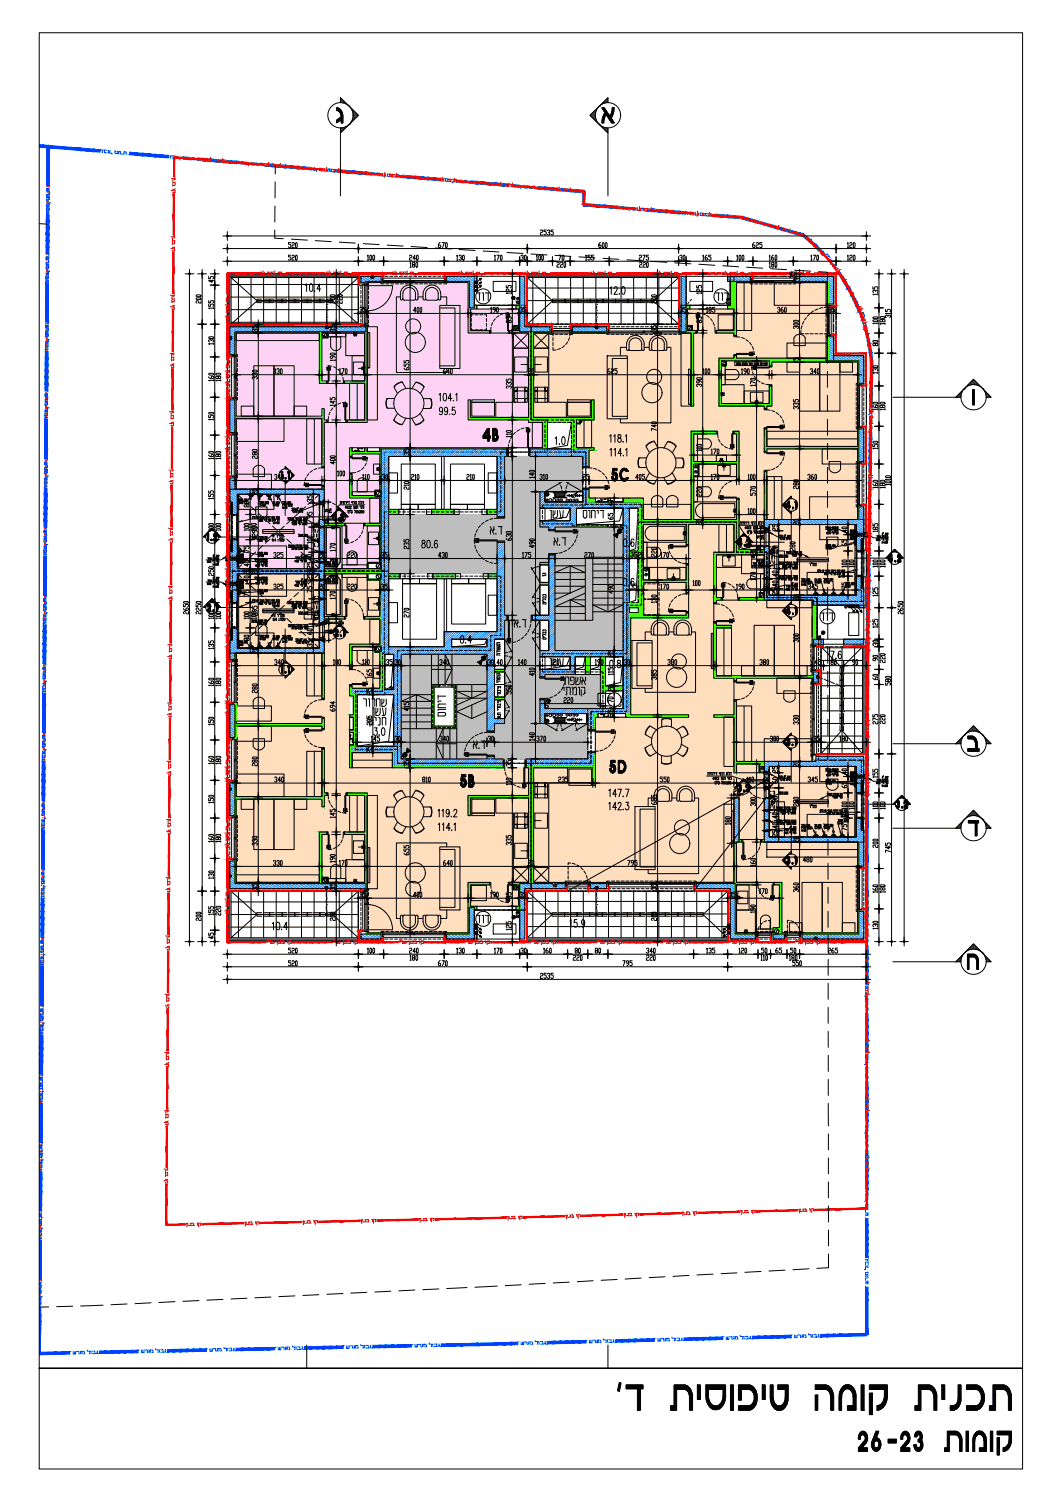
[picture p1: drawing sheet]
<svg xmlns="http://www.w3.org/2000/svg" width="420mm" height="594mm" viewBox="0 0 420 594" stroke-linecap="round" stroke-linejoin="round" font-family="sans-serif">
<defs><g id="words">
<text font-size="19.8" x="243.8" y="562.7">'ƒ ‰‘…”‰ „ …— ‰ ‹</text>
<text font-size="16.3" x="339" y="578.6">26-23 … …—</text>
<g font-size="9.3">
<text x="190.5" y="176.4">4B</text>
<text x="241.3" y="192.3">5C</text>
</g>
<g font-size="8.8">
<text x="240.6" y="308">5D</text>
<text x="181.3" y="313.6">5B</text>
</g>
<g font-size="7.1">
<text x="217" y="207.4">’</text>
<text x="217" y="266">’</text>
<text x="146.8" y="285.7">’</text>
</g>
<g font-size="6.6">
<text x="187.7" y="120.6">ƒ…ƒ</text>
<text x="282.6" y="120.6">ƒ…ƒ</text>
<text x="218.7" y="217.7">.ƒ</text>
<text x="351" y="224.4">4.2</text>
<text x="324.2" y="247.6">ƒ…ƒ</text>
<text x="223" y="273">„”</text>
<text x="221.9" y="277.3">‰ …—</text>
<text x="186.6" y="298.4">.ƒ</text>
<text x="187.7" y="367.6">ƒ…ƒ</text>
</g>
<g font-size="6.2">
<text x="193.3" y="213.1">.ƒ</text>
<text x="202.8" y="250.1">.ƒ</text>
<text x="181.3" y="256.5">0.4</text>
<text x="142.9" y="281.5">… ‡</text>
<text x="354.2" y="321.7">3.2</text>
</g>
<g font-size="5.3">
<text x="297.4" y="99.5">625</text>
<text x="85.7" y="113.2" transform="rotate(-90 85.7 113.2)">45</text>
<text x="141.5" y="125.2">35</text>
<text x="205" y="125.2">35</text>
<text x="268.5" y="125.2">35</text>
<text x="327.7" y="125.2">35</text>
<text x="203.9" y="129.1" transform="rotate(-90 203.9 129.1)">85</text>
<text x="275.2" y="129.1">85</text>
<text x="103" y="132.6" transform="rotate(-90 103 132.6)">35</text>
<text x="134.1" y="132.6" transform="rotate(-90 134.1 132.6)">35</text>
<text x="257.2" y="132.6">35</text>
<text x="163.3" y="148.2" transform="rotate(-90 163.3 148.2)">655</text>
<text x="208.5" y="149.6">20</text>
<text x="239.9" y="149.6">625</text>
<text x="159.1" y="181.7">35</text>
<text x="203.9" y="181.7" transform="rotate(-90 203.9 181.7)">35</text>
<text x="154.5" y="191.6" transform="rotate(-90 154.5 191.6)">30</text>
<text x="230" y="191.6">25</text>
<text x="103" y="197.6" transform="rotate(-90 103 197.6)">20</text>
<text x="95.6" y="202.5">80</text>
<text x="124.9" y="200.4" transform="rotate(-90 124.9 200.4)">35</text>
<text x="124.9" y="206.7" transform="rotate(-90 124.9 206.7)">95</text>
<text x="275.2" y="209.5">20</text>
<text x="313.6" y="209.5">20</text>
<text x="103" y="214.1" transform="rotate(-90 103 214.1)">295</text>
<text x="305.2" y="211.7">25</text>
<text x="332.7" y="212.4">40</text>
<text x="99.8" y="220.1" transform="rotate(-90 99.8 220.1)">75</text>
<text x="163.3" y="219.1" transform="rotate(-90 163.3 219.1)">235</text>
<text x="332.7" y="217.7">65</text>
<text x="107.2" y="222.6">325</text>
<text x="124.9" y="223.3" transform="rotate(-90 124.9 223.3)">40</text>
<text x="125.6" y="222.6">20</text>
<text x="149.9" y="222.6">35</text>
<text x="249.1" y="222.6">35</text>
<text x="256.1" y="222.6" transform="rotate(-90 256.1 222.6)">20</text>
<text x="99.8" y="229" transform="rotate(-90 99.8 229)">20</text>
<text x="99.8" y="231.8" transform="rotate(-90 99.8 231.8)">40</text>
<text x="103" y="229" transform="rotate(-90 103 229)">20</text>
<text x="124.9" y="229" transform="rotate(-90 124.9 229)">20</text>
<text x="124.9" y="231.4" transform="rotate(-90 124.9 231.4)">25</text>
<text x="309.4" y="230" transform="rotate(-90 309.4 230)">40</text>
<text x="309.4" y="233.9" transform="rotate(-90 309.4 233.9)">40</text>
<text x="99.8" y="237.8" transform="rotate(-90 99.8 237.8)">75</text>
<text x="107.2" y="234.9">325</text>
<text x="124.9" y="236.4" transform="rotate(-90 124.9 236.4)">75</text>
<text x="125.6" y="234.9">20</text>
<text x="149.9" y="234.9">35</text>
<text x="249.1" y="234.9">35</text>
<text x="302" y="234.9">20</text>
<text x="309.4" y="237.4" transform="rotate(-90 309.4 237.4)">25</text>
<text x="313.6" y="239.5">20</text>
<text x="319.3" y="234.9">345</text>
<text x="336.9" y="234.9" transform="rotate(-90 336.9 234.9)">75</text>
<text x="103" y="245.5" transform="rotate(-90 103 245.5)">295</text>
<text x="99.8" y="255.4" transform="rotate(-90 99.8 255.4)">80</text>
<text x="124.9" y="252.9" transform="rotate(-90 124.9 252.9)">60</text>
<text x="124.9" y="257.9" transform="rotate(-90 124.9 257.9)">35</text>
<text x="349.2" y="257.5" transform="rotate(-90 349.2 257.5)">30</text>
<text x="103" y="260.3" transform="rotate(-90 103 260.3)">20</text>
<text x="152" y="264.9">35</text>
<text x="192.3" y="264.9">30</text>
<text x="195.8" y="264.9">40</text>
<text x="322.1" y="264.9">45</text>
<text x="328.4" y="264.9">80</text>
<text x="336.9" y="264.9">90</text>
<text x="349.2" y="270.9" transform="rotate(-90 349.2 270.9)">60</text>
<text x="148.5" y="276.9" transform="rotate(-90 148.5 276.9)">25</text>
<text x="148.5" y="299.9" transform="rotate(-90 148.5 299.9)">25</text>
<text x="159.1" y="305.2">35</text>
<text x="203.9" y="305.2" transform="rotate(-90 203.9 305.2)">35</text>
<text x="313.6" y="305.5">20</text>
<text x="309.4" y="311.9" transform="rotate(-90 309.4 311.9)">60</text>
<text x="309.4" y="308" transform="rotate(-90 309.4 308)">25</text>
<text x="332.7" y="308.3">40</text>
<text x="290" y="316.4">20</text>
<text x="336.9" y="314" transform="rotate(-90 336.9 314)">65</text>
<text x="261.4" y="320.7" transform="rotate(-90 261.4 320.7)">655</text>
<text x="305.2" y="319.6">90</text>
<text x="305.2" y="329.8">40</text>
<text x="309.4" y="326" transform="rotate(-90 309.4 326)">40</text>
<text x="309.4" y="333.4" transform="rotate(-90 309.4 333.4)">25</text>
<text x="313.6" y="335.5">20</text>
<text x="336.9" y="330.9" transform="rotate(-90 336.9 330.9)">75</text>
<text x="203.9" y="336.5" transform="rotate(-90 203.9 336.5)">335</text>
<text x="208.5" y="344.7">20</text>
<text x="103" y="354.2" transform="rotate(-90 103 354.2)">35</text>
<text x="134.1" y="354.2" transform="rotate(-90 134.1 354.2)">35</text>
<text x="141.5" y="357.4">35</text>
<text x="203.9" y="357.7" transform="rotate(-90 203.9 357.7)">85</text>
<text x="205" y="357.4">35</text>
<text x="257.2" y="354.2">35</text>
<text x="292.5" y="357.4" transform="rotate(-90 292.5 357.4)">35</text>
<text x="85.7" y="373.9" transform="rotate(-90 85.7 373.9)">45</text>
<text x="205.3" y="379.6">30</text>
<text x="234.9" y="379.6">80</text>
<text x="306.6" y="379.6">65</text>
<text x="327.4" y="379.6">265</text>
</g>
<g font-size="4.9">
<text x="113.2" y="104.4">520</text>
<text x="179.9" y="104.4">130</text>
<text x="205.3" y="104.4">30</text>
<text x="231.1" y="104.4">155</text>
<text x="268.5" y="104.4">30</text>
<text x="277.6" y="104.4">165</text>
<text x="320.3" y="104.4">170</text>
<text x="136.5" y="121.7" transform="rotate(-90 136.5 121.7)">220</text>
<text x="345" y="138.3">80</text>
<text x="313.6" y="145">15</text>
<text x="300.6" y="154.5" transform="rotate(-90 300.6 154.5)">170</text>
<text x="280.8" y="181.3">170</text>
<text x="244.1" y="201.8" transform="rotate(-90 244.1 201.8)">40</text>
<text x="244.1" y="207.4" transform="rotate(-90 244.1 207.4)">65</text>
<text x="300.6" y="221.5" transform="rotate(-90 300.6 221.5)">20</text>
<text x="95.6" y="225.8">40</text>
<text x="300.6" y="231.4" transform="rotate(-90 300.6 231.4)">170</text>
<text x="244.1" y="236.7" transform="rotate(-90 244.1 236.7)">490</text>
<text x="217.7" y="240.9" transform="rotate(-90 217.7 240.9)">‰ ‹</text>
<text x="359.1" y="244.8" transform="rotate(-90 359.1 244.8)">2650</text>
<text x="217.7" y="255.1" transform="rotate(-90 217.7 255.1)">‰ ‹</text>
<text x="199.7" y="261.4" transform="rotate(-90 199.7 261.4)">… —</text>
<text x="244.1" y="261.8" transform="rotate(-90 244.1 261.8)">25</text>
<text x="159.5" y="264.9" transform="rotate(-90 159.5 264.9)">30</text>
<text x="250.5" y="264.9" transform="rotate(-90 250.5 264.9)">30</text>
<text x="244.1" y="275.5" transform="rotate(-90 244.1 275.5)">20</text>
<text x="244.1" y="280.1" transform="rotate(-90 244.1 280.1)">70</text>
<text x="244.1" y="285.4" transform="rotate(-90 244.1 285.4)">35</text>
<text x="146" y="295.3">145</text>
<text x="155.6" y="295.3">30</text>
<text x="173.2" y="295.3">340</text>
<text x="192.3" y="295.3">30</text>
<text x="211.7" y="295.3">370</text>
<text x="304.4" y="295.3">300</text>
<text x="321.7" y="295.3">35</text>
<text x="332" y="295.3">180</text>
<text x="107.6" y="311.5">340</text>
<text x="220.5" y="311.5">235</text>
<text x="260.7" y="311.5">550</text>
<text x="302" y="311.5">20</text>
<text x="319.3" y="311.5">345</text>
<text x="300.6" y="321" transform="rotate(-90 300.6 321)">300</text>
<text x="300.6" y="345" transform="rotate(-90 300.6 345)">160</text>
</g>
<text font-size="4.4" x="217.7" y="230" transform="rotate(-90 217.7 230)">†‚</text>
<g font-size="4">
<text x="93.1" y="200">‡ ’—</text>
<text x="101.6" y="201.1">‡ ’—</text>
<text x="107.2" y="214.5">1 ƒ&quot;</text>
<text x="117.1" y="214.1">‡ ’—</text>
<text x="100.9" y="221.2">‘ ’—</text>
<text x="299.2" y="219.1">15</text>
<text x="326.3" y="218.4">‘ ’—</text>
<text x="128.1" y="226.1">– …</text>
<text x="129.8" y="224">‰</text>
<text x="297.4" y="226.5">– …</text>
<text x="298.8" y="224.4">‰</text>
<text x="320" y="225.8">ƒ&quot;</text>
<text x="129.8" y="230.7">‰</text>
<text x="334.1" y="233.2">‡ ’—</text>
<text x="100.9" y="236">‘ ’—</text>
<text x="107.6" y="245.9">2 ƒ&quot;</text>
<text x="101.6" y="254.4">‡ ’—</text>
<text x="345" y="263.5">90</text>
<text x="326.3" y="311.5">‘ ’—</text>
<text x="320" y="321.7">ƒ&quot;</text>
<text x="230" y="379.6" transform="rotate(-90 230 379.6)">80</text>
<text x="304.1" y="379.6" transform="rotate(-90 304.1 379.6)">50</text>
</g>
<text font-size="4" fill="#007fff" x="93.1" y="256.5">‡ ’—</text>
<g font-size="3.5">
<text x="223.3" y="104.4" transform="rotate(-90 223.3 104.4)">70</text>
<text x="127.7" y="208.5">15</text>
<text x="117.1" y="244.8">‡ ’—</text>
<text x="128.1" y="248">15</text>
<text x="128.1" y="252.6">70</text>
<text x="315.4" y="379.6" transform="rotate(-90 315.4 379.6)">50</text>
</g>
<g font-size="3.1">
<text x="127.7" y="204.3">70</text>
<text x="299.2" y="214.8">70</text>
</g>
</g></defs>
<!-- layer: A_H_GRN -->
<g fill="#3fff00" stroke="#3fff00" stroke-width=".4">
<path d="M145.7 112.1h6z"/>
<path d="M93.2 158.2h.5z"/>
<path d="M128.7 166.7h1z"/>
<path d="M93.2 166.2h.5v6z"/>
<path d="M136.7 151.2h8z"/>
<path d="M144.7 166.7h1z"/>
<path d="M137.7 166.7h8v.9z"/>
<path d="M138.7 180.2h1v.9z"/>
<path d="M146 223.5h5.2z"/>
<path d="M93.2 189.1h.5z"/>
<path d="M176.7 112.1h8.9z"/>
<path d="M154.2 202.1h4l-4 1.4z"/>
<path d="M154.2 203.5l4-1.4v.8z"/>
<path d="M246.2 208.2h1l-1 .3z"/>
<path d="M246.2 208.5l1-.3v.6z"/>
<path d="M228.7 208.2h3.1l-3.1 1z"/>
<path d="M228.7 209.2l3.1-1h9.4z"/>
<path d="M214.2 231.1h3.1l-3.1 1.1z"/>
<path d="M214.2 232.2l3.5-1.1z"/>
<path d="M171.7 229.7l6.3-2h2.7z"/>
<path d="M171.2 202.1h6.2l-6.2 2.1z"/>
<path d="M171.2 204.2l6.2-2.1h2.8z"/>
<path d="M196.2 277.7l3.1-1.1h.9z"/>
<path d="M193.2 202.1h4l-4 1.4z"/>
<path d="M193.2 203.5l4-1.4v.8z"/>
<path d="M193.7 227.7h3.5l-3.5 1.1z"/>
<path d="M193.7 228.8l3.5-1.1v.9z"/>
<path d="M238.2 260.6h2l-2 .7z"/>
<path d="M238.2 274.8l2-.6v.3z"/>
<path d="M240.9 274.2l6.3-2v.7z"/>
<path d="M171.2 271.7h3l-3 .9z"/>
<path d="M172.2 272.7l2-.7v.7z"/>
<path d="M179.2 271.7h2l-2 .6z"/>
<path d="M177.1 289.2l4.1-1.4v1.4z"/>
<path d="M154.2 227.7h4.5l-4.5 1.4z"/>
<path d="M154.2 229.1l4.5-1.4v.5z"/>
<path d="M238.2 280.2h2l-2 .6z"/>
<path d="M238.2 280.8l2-.6v.3z"/>
<path d="M214.2 223.2h3.1l-3.1 1z"/>
<path d="M214.2 224.2l3.5-1z"/>
<path d="M232.2 260.6h2l-2 .7z"/>
<path d="M232.2 261.3l2-.7v6.4z"/>
<path d="M93.2 286.2h.5z"/>
<path d="M93.2 288.2l3.1-1.1h6.9z"/>
<path d="M137.7 314.7h8z"/>
<path d="M137.7 315.7h8z"/>
<path d="M136.7 331.2h8z"/>
<path d="M126.7 350.2h1z"/>
<path d="M93.2 350.2h34.5v.4z"/>
<path d="M144.7 244.6h6z"/>
<path d="M144.7 245.7h6z"/>
<path d="M138.7 284.6h3z"/>
<path d="M138.7 290.7h3z"/>
<path d="M145.7 370.2h6z"/>
<path d="M93.2 310.2h.5z"/>
<path d="M128.7 315.7h1z"/>
<path d="M93.2 317.2h.5v6.9z"/>
<path d="M176.7 370.2h9z"/>
<path d="M204.7 359.7h1.5v1.4z"/>
<path d="M340.2 169.7h.5z"/>
<path d="M305.2 153.2h1z"/>
<path d="M285.2 161.2h17.7z"/>
<path d="M269.7 131.7h2.5z"/>
<path d="M275.2 132.2h1z"/>
<path d="M217.2 167.6h9.5z"/>
<path d="M289.7 111.7h8.5z"/>
<path d="M303.2 187.2h1v19z"/>
<path d="M340.2 200.7h.5v5.5z"/>
<path d="M328.2 112.1h.5v9.1z"/>
<path d="M291.2 171.2h2z"/>
<path d="M275.2 172.2h9z"/>
<path d="M292.2 350.2h8z"/>
<path d="M291.7 370.2h8.5v.5z"/>
<path d="M340.2 334.2h.5z"/>
<path d="M302.2 333.2h1z"/>
<path d="M233.7 350.2h7.5z"/>
<path d="M249.7 241.2h3.5z"/>
<path d="M253.2 243.2h2z"/>
<path d="M322.2 299.7h.5z"/>
<path d="M235.7 283.2h1.5z"/>
<path d="M307.2 350.2h3z"/>
<path d="M307.2 351.2h2z"/>
<path d="M306.7 370.2h.3z"/>
<path d="M340.2 370.2h.5z"/>
<path d="M127.7 193.2l1 .9v-.9zM127.7 193.2l1 .9h-1z"/>
<path d="M145.2 111.7l6.5 .4v-.4zM145.2 111.7l6.5 .4h-6.5z"/>
<path d="M145.2 112.1l.5 .5v-.5zM145.2 112.1l.5 .5h-.5z"/>
<path d="M127.7 162.2l1 2.9v-2.9zM127.7 162.2l1 2.9h-1z"/>
<path d="M93.2 158.2l.5 6.9v-6.9zM93.2 158.2l.5 6.9h-.5z"/>
<path d="M93.2 165.1l35.5 1.1v-1.1zM93.2 165.1l35.5 1.1h-35.5z"/>
<path d="M127.7 166.2l1 .5v-.5zM127.7 166.2l1 .5h-1zM127.7 166.7h1zM127.7 166.7h1z"/>
<path d="M127.7 166.7l2 .9v-.9zM127.7 166.7l2 .9h-2z"/>
<path d="M127.7 167.6h1zM127.7 167.6h2z"/>
<path d="M93.2 172.2h.5zM93.2 166.2l.5 6h-.5z"/>
<path d="M127.7 167.6l1 17.6v-17.6zM127.7 167.6l1 17.6h-1z"/>
<path d="M145.2 129.2l.5 2.5v-2.5zM145.2 129.2l.5 2.5h-.5z"/>
<path d="M129.9 131.7l15.8 .5v-.5zM129.9 131.7l15.8 .5h-15.8z"/>
<path d="M93.2 131.7l34.5 .5v-.5zM93.2 131.7l34.5 .5h-34.5z"/>
<path d="M126.7 132.2l1 1.7v-1.7zM126.7 132.2l1 1.7h-1z"/>
<path d="M126.7 133.9l3.5 .3v-.3zM126.7 133.9l3.5 .3h-3.5z"/>
<path d="M93.2 132.2l.5 8.9v-8.9zM93.2 132.2l.5 8.9h-.5z"/>
<path d="M144.7 132.2l1 19v-19zM144.7 132.2l1 19h-1z"/>
<path d="M126.7 134.2l1 17v-17zM126.7 134.2l1 17h-1z"/>
<path d="M136.7 151.2l9 .9v-.9zM136.7 151.2l9 .9h-9z"/>
<path d="M126.7 151.2l3 .9v-.9zM126.7 151.2l3 .9h-3z"/>
<path d="M144.7 152.1l1 14.6v-14.6zM144.7 152.1l1 14.6h-1zM137.7 166.7h8z"/>
<path d="M137.7 167.6h8zM137.7 166.7l8 .9h-8z"/>
<path d="M150.7 177.7l50.5 .4v-.4zM150.7 177.7l50.5 .4h-50.5z"/>
<path d="M144.7 177.7l1 1.5v-1.5zM144.7 177.7l1 1.5h-1z"/>
<path d="M150.7 178.1l.5 1.1v-1.1zM150.7 178.1l.5 1.1h-.5z"/>
<path d="M138.7 177.7l1 1.5v-1.5zM138.7 177.7l1 1.5h-1z"/>
<path d="M138.7 179.2l12.5 1v-1zM138.7 179.2l12.5 1h-12.5z"/>
<path d="M138.7 181.1h1zM138.7 180.2l1 .9h-1z"/>
<path d="M150.7 180.2l.5 14.3v-14.3zM150.7 180.2l.5 14.3h-.5z"/>
<path d="M148.7 194.5l2.5 .3v-.3zM148.7 194.5l2.5 .3h-2.5z"/>
<path d="M148.7 194.8l.3 1.9v-1.9zM148.7 194.8l.3 1.9h-.3z"/>
<path d="M138.7 188.2l1 8.5v-8.5zM138.7 188.2l1 8.5h-1z"/>
<path d="M138.7 196.7l10.3 .3v-.3zM138.7 196.7l10.3 .3h-10.3z"/>
<path d="M138.7 197l12.5 .7v-.7zM138.7 197l12.5 .7h-12.5z"/>
<path d="M150.7 197.7l.5 9.9v-9.9zM150.7 197.7l.5 9.9h-.5z"/>
<path d="M144.7 207.6l6.5 1.1v-1.1zM144.7 207.6l6.5 1.1h-6.5z"/>
<path d="M150.7 208.7l.5 14.5v-14.5zM150.7 208.7l.5 14.5h-.5z"/>
<path d="M145.7 223.2l5.5 .3v-.3zM145.7 223.2l5.5 .3h-5.5z"/>
<path d="M145.7 223.5l.3 2.2v-2.2zM145.7 223.5l.3 2.2h-.3z"/>
<path d="M128.7 225.7l22.5 1v-1zM128.7 225.7l22.5 1h-22.5z"/>
<path d="M128.7 207.6l8 1.1v-1.1zM128.7 207.6l8 1.1h-8z"/>
<path d="M93.2 189.1l.5 5v-5zM93.2 189.1l.5 5h-.5z"/>
<path d="M176.7 111.7l9.5 .4v-.4zM176.7 111.7l9.5 .4h-9.5z"/>
<path d="M185.7 112.1l.5 10.1v-10.1zM185.7 112.1l.5 10.1h-.5z"/>
<path d="M185.7 122.6l1 8.5v-8.5zM185.7 122.6l1 8.5h-1z"/>
<path d="M185.7 131.1l8.5 1.1v-1.1zM185.7 131.1l8.5 1.1h-8.5z"/>
<path d="M205.7 122.6l.5 6.6v-6.6zM205.7 122.6l.5 6.6h-.5z"/>
<path d="M205.7 129.2l.5 .3v-.3zM205.7 129.2l.5 .3h-.5z"/>
<path d="M203.7 129.5l.3 1.6v-1.6zM203.7 129.5l.3 1.6h-.3z"/>
<path d="M205.7 129.5l.5 1.6v-1.6zM205.7 129.5l.5 1.6h-.5z"/>
<path d="M202.2 131.1l4 .6v-.6zM202.2 131.1l4 .6h-4z"/>
<path d="M202.2 131.7l8.5 .5v-.5zM202.2 131.7l8.5 .5h-8.5z"/>
<path d="M185.7 158.7l1 7v-7zM185.7 158.7l1 7h-1z"/>
<path d="M209.7 132.2l1 33.5v-33.5zM209.7 132.2l1 33.5h-1z"/>
<path d="M185.7 165.7l25 1v-1zM185.7 165.7l25 1h-25z"/>
<path d="M209.7 166.7l7.5 .9v-.9zM209.7 166.7l7.5 .9h-7.5z"/>
<path d="M215.2 167.6l2 10.1v-10.1zM215.2 167.6l2 10.1h-2z"/>
<path d="M210.2 177.7l7 .4v-.4zM210.2 177.7l7 .4h-7z"/>
<path d="M154.2 203.5v.7l4-1.3zM154.2 204.2l4-1.3v1.3z"/>
<path d="M246.2 208.5v.7l1-.4zM246.2 209.2l1-.4v.4z"/>
<path d="M228.7 209.2h9.4l3.1-1zM238.1 209.2l3.1-1v1z"/>
<path d="M214.2 232.2l3.5-1.1zM214.6 232.2l3.1-1.1v1.1z"/>
<path d="M171.7 227.7h6.3zM171.7 227.7h6.3l-6.3 2z"/>
<path d="M171.7 229.7h2.7l6.3-2zM174.4 229.7l6.3-2v2z"/>
<path d="M171.2 204.2h2.7l6.3-2.1zM173.9 204.2l6.3-2.1v2.1z"/>
<path d="M196.2 276.6h3.1zM196.2 276.6h3.1l-3.1 1.1z"/>
<path d="M196.2 277.7h.9l3.1-1.1zM197.1 277.7l3.1-1.1v1.1z"/>
<path d="M193.2 203.5v.7l4-1.3zM193.2 204.2l4-1.3v1.3z"/>
<path d="M193.7 228.8v.9l3.5-1.1zM193.7 229.7l3.5-1.1v1.1z"/>
<path d="M238.2 261.3l2 10.9v-11.6zM238.2 261.3l2 10.9-2 .6z"/>
<path d="M238.2 272.8l8.3-.6h-6.3zM238.2 272.8l8.3-.6-8.3 2.6z"/>
<path d="M240.2 274.2l7-2h-.7zM240.2 274.2l7-2z"/>
<path d="M238.2 274.8v.4l2-.7zM238.2 275.2l2-.7v.7z"/>
<path d="M240.9 274.2h2.4l3.9-1.3zM243.3 274.2l3.9-1.3v1.3z"/>
<path d="M171.2 272.6l3-.6v-.3zM171.2 272.6l3-.6-3 1z"/>
<path d="M179.2 272.3l2-.3v-.3zM179.2 272.3l2-.3-2 .7z"/>
<path d="M179.2 272.7l2-.4v-.3zM179.2 272.7l2-.4z"/>
<path d="M171.2 273l1 15.2v-15.5zM171.2 273l1 15.2-1 .3z"/>
<path d="M171.2 288.5l3.1-.3h-2.1zM171.2 288.5l3.1-.3-3.1 1z"/>
<path d="M180.2 272.7l1 15.1v-15.5zM180.2 272.7l1 15.1-1 .4z"/>
<path d="M171.2 289.2l9-1h-5.9zM171.2 289.2l9-1-3.1 1z"/>
<path d="M154.2 229.1v.6l4.5-1.5zM154.2 229.7l4.5-1.5v1.5z"/>
<path d="M238.2 280.8v.4l2-.7zM238.2 281.2l2-.7v.7z"/>
<path d="M214.2 224.2l3.5-1zM214.6 224.2l3.1-1v1z"/>
<path d="M232.2 261.3v6.4l2-.7zM232.2 267.7l2-.7v.7z"/>
<path d="M93.2 286.3l.5 .8v-.9zM93.2 286.3l.5 .8-.5 .2z"/>
<path d="M93.2 287.3l3.1-.2zM93.2 287.3l3.1-.2-3.1 1.1z"/>
<path d="M93.2 288.2h6.9l3.1-1.1zM100.1 288.2l3.1-1.1v1.1z"/>
<path d="M137.7 314.7l8 1v-1zM137.7 314.7l8 1h-8zM137.7 315.7h8z"/>
<path d="M144.7 315.7l1 14.5v-14.5zM144.7 315.7l1 14.5h-1z"/>
<path d="M126.7 330.2l3 1v-1zM126.7 330.2l3 1h-3z"/>
<path d="M136.7 330.2l9 1v-1zM136.7 330.2l9 1h-9z"/>
<path d="M126.7 331.2l1 16.9v-16.9zM126.7 331.2l1 16.9h-1z"/>
<path d="M126.7 348.1l3.5 .3v-.3zM126.7 348.1l3.5 .3h-3.5z"/>
<path d="M144.7 331.2l1 19v-19zM144.7 331.2l1 19h-1z"/>
<path d="M126.7 348.4l1 1.8v-1.8zM126.7 348.4l1 1.8h-1zM93.7 350.2h34z"/>
<path d="M93.2 341.2l.5 9v-9zM93.2 341.2l.5 9h-.5z"/>
<path d="M129.9 350.2l15.8 .4v-.4zM129.9 350.2l15.8 .4h-15.8z"/>
<path d="M93.2 350.6h34.5zM93.2 350.2l34.5 .4h-34.5z"/>
<path d="M145.2 350.6l.5 2.5v-2.5zM145.2 350.6l.5 2.5h-.5z"/>
<path d="M127.7 259.2l1 18v-18zM127.7 259.2l1 18h-1z"/>
<path d="M145.7 227.7l.3 2.2v-2.2zM145.7 227.7l.3 2.2h-.3z"/>
<path d="M145.7 229.9h5.5zM145.7 229.9h5.5z"/>
<path d="M145.7 229.9l5.5 .3v-.3zM145.7 229.9l5.5 .3h-5.5z"/>
<path d="M150.7 230.2l.5 14.4v-14.4zM150.7 230.2l.5 14.4h-.5zM150.7 244.6h.5zM150.7 244.6h.5z"/>
<path d="M144.7 244.6l6.5 1.1v-1.1zM144.7 244.6l6.5 1.1h-6.5z"/>
<path d="M150.7 245.7l.5 10v-10zM150.7 245.7l.5 10h-.5z"/>
<path d="M138.7 255.7l12.5 .7v-.7zM138.7 255.7l12.5 .7h-12.5z"/>
<path d="M138.7 256.4l10.3 .3v-.3zM138.7 256.4l10.3 .3h-10.3z"/>
<path d="M148.7 256.7l.3 1.9v-1.9zM148.7 256.7l.3 1.9h-.3z"/>
<path d="M148.7 258.6l2.5 .3v-.3zM148.7 258.6l2.5 .3h-2.5z"/>
<path d="M138.7 256.7l1 8.5v-8.5zM138.7 256.7l1 8.5h-1z"/>
<path d="M150.7 259.7l2 13.5v-13.5zM150.7 259.7l2 13.5h-2z"/>
<path d="M138.7 272.2l1 1v-1zM138.7 272.2l1 1h-1z"/>
<path d="M150.7 273.2h2zM139.7 273.2h13z"/>
<path d="M138.7 273.2h1zM138.7 273.2h1z"/>
<path d="M138.7 273.2l14 .4v-.4zM138.7 273.2l14 .4h-14z"/>
<path d="M138.7 273.6l.5 2.1v-2.1zM138.7 273.6l.5 2.1h-.5z"/>
<path d="M138.7 275.7l3 .5v-.5zM138.7 275.7l3 .5h-3z"/>
<path d="M140.2 276.2l1.5 7.5v-7.5zM140.2 276.2l1.5 7.5h-1.5z"/>
<path d="M138.7 283.7l3 .9v-.9zM138.7 283.7l3 .9h-3zM138.7 284.6h3z"/>
<path d="M140.2 284.6l1.5 5v-5zM140.2 284.6l1.5 5h-1.5z"/>
<path d="M138.7 289.6l3 1.1v-1.1zM138.7 289.6l3 1.1h-3zM138.7 290.7h3z"/>
<path d="M140.2 290.7l1.5 5v-5zM140.2 290.7l1.5 5h-1.5z"/>
<path d="M138.7 295.7l3 .5v-.5zM138.7 295.7l3 .5h-3z"/>
<path d="M138.7 296.2l.5 2v-2zM138.7 296.2l.5 2h-.5z"/>
<path d="M138.7 298.2l17.5 .5v-.5zM138.7 298.2l17.5 .5h-17.5z"/>
<path d="M155.7 298.7l.5 5.5v-5.5zM155.7 298.7l.5 5.5h-.5z"/>
<path d="M155.7 304.2l44 .5v-.5zM155.7 304.2l44 .5h-44z"/>
<path d="M138.7 298.7l1 6v-6zM138.7 298.7l1 6h-1z"/>
<path d="M145.2 369.7l.5 .5v-.5zM145.2 369.7l.5 .5h-.5z"/>
<path d="M145.2 370.2l6.5 .5v-.5zM145.2 370.2l6.5 .5h-6.5z"/>
<path d="M127.7 297.2l1 17.5v-17.5zM127.7 297.2l1 17.5h-1z"/>
<path d="M127.7 314.7h2zM127.7 314.7h2z"/>
<path d="M127.7 314.7l2 1v-1zM127.7 314.7l2 1h-2z"/>
<path d="M127.7 315.7h1zM127.7 315.7h1z"/>
<path d="M93.2 310.2l.5 5.9v-5.9zM93.2 310.2l.5 5.9h-.5z"/>
<path d="M127.7 315.7l1 .4v-.4zM127.7 315.7l1 .4h-1z"/>
<path d="M93.2 316.1l35.5 1.1v-1.1zM93.2 316.1l35.5 1.1h-35.5z"/>
<path d="M127.7 317.2l1 3v-3zM127.7 317.2l1 3h-1z"/>
<path d="M93.2 324.1h.5zM93.2 317.2l.5 6.9h-.5z"/>
<path d="M128.7 244.6l8 1.1v-1.1zM128.7 244.6l8 1.1h-8z"/>
<path d="M127.7 259.2l1 18v-18zM127.7 259.2l1 18h-1z"/>
<path d="M185.7 350.2l8.5 1v-1zM185.7 350.2l8.5 1h-8.5z"/>
<path d="M185.7 351.2l1 8.5v-8.5zM185.7 351.2l1 8.5h-1z"/>
<path d="M185.7 359.7l3.5 .5v-.5zM185.7 359.7l3.5 .5h-3.5z"/>
<path d="M185.7 360.2l.5 10v-10zM185.7 360.2l.5 10h-.5zM185.7 370.2h.5zM185.7 370.2h.5z"/>
<path d="M176.7 370.2l9.5 .5v-.5zM176.7 370.2l9.5 .5h-9.5z"/>
<path d="M208.7 304.2l2 .5v-.5zM208.7 304.2l2 .5h-2z"/>
<path d="M209.7 304.7l1 11v-11zM209.7 304.7l1 11h-1z"/>
<path d="M185.7 315.7l25 1v-1zM185.7 315.7l25 1h-25z"/>
<path d="M185.7 316.7l1 7v-7zM185.7 316.7l1 7h-1z"/>
<path d="M209.7 316.7l1 33.5v-33.5zM209.7 316.7l1 33.5h-1z"/>
<path d="M202.2 350.2l8.5 .4v-.4zM202.2 350.2l8.5 .4h-8.5z"/>
<path d="M202.2 350.6l4 .6v-.6zM202.2 350.6l4 .6h-4z"/>
<path d="M205.7 351.2l.5 1.6v-1.6zM205.7 351.2l.5 1.6h-.5z"/>
<path d="M203.7 351.2l.3 1.6v-1.6zM203.7 351.2l.3 1.6h-.3z"/>
<path d="M205.7 353.1l.5 6.6v-6.6zM205.7 353.1l.5 6.6h-.5z"/>
<path d="M204.7 361.1h1.5zM204.7 359.7l1.5 1.4h-1.5z"/>
<path d="M93.2 259.2l.5 3v-3zM93.2 259.2l.5 3h-.5z"/>
<path d="M128.7 226.7l22.5 1v-1zM128.7 226.7l22.5 1h-22.5z"/>
<path d="M127.7 285.2l1 1.9v-1.9zM127.7 285.2l1 1.9h-1z"/>
<path d="M103.2 287.1l25.5 1.1v-1.1zM103.2 287.1l25.5 1.1h-25.5z"/>
<path d="M127.7 288.2l1 1v-1zM127.7 288.2l1 1h-1z"/>
<path d="M93.2 279.1l.5 7.1v-7.1zM93.2 279.1l.5 7.1h-.5z"/>
<path d="M93.2 288.2l.5 5v-5zM93.2 288.2l.5 5h-.5z"/>
<path d="M340.2 169.7l.5 7.5v-7.5zM340.2 169.7l.5 7.5h-.5z"/>
<path d="M303.2 170.2l1 7v-7zM303.2 170.2l1 7h-1z"/>
<path d="M303.2 177.2l37.5 .9v-.9zM303.2 177.2l37.5 .9h-37.5z"/>
<path d="M303.2 178.1l1 1.1v-1.1zM303.2 178.1l1 1.1h-1z"/>
<path d="M340.2 178.1l.5 5.5v-5.5zM340.2 178.1l.5 5.5h-.5z"/>
<path d="M291.2 141.1l1 1.1v-1.1zM291.2 141.1l1 1.1h-1z"/>
<path d="M328.2 133.1l.5 9.1v-9.1zM328.2 133.1l.5 9.1h-.5zM328.2 142.2h.5zM328.2 142.2h.5z"/>
<path d="M285.2 142.2h43zM285.2 142.2h43z"/>
<path d="M285.2 142.2l43.5 1v-1zM285.2 142.2l43.5 1h-43.5z"/>
<path d="M339.9 143.2h.8zM328.7 143.2h12z"/>
<path d="M305.2 143.2h23.5zM305.2 143.2h23.5z"/>
<path d="M305.2 143.2l35.5 .5v-.5zM305.2 143.2l35.5 .5h-35.5z"/>
<path d="M287.9 143.2l.3 1.7v-1.7zM287.9 143.2l.3 1.7h-.3z"/>
<path d="M285.2 143.2l1 1.7v-1.7zM285.2 143.2l1 1.7h-1z"/>
<path d="M305.2 143.7l1 1.5v-1.5zM305.2 143.7l1 1.5h-1z"/>
<path d="M285.2 144.9l3 .3v-.3zM285.2 144.9l3 .3h-3z"/>
<path d="M340.2 143.7l.5 9v-9zM340.2 143.7l.5 9h-.5z"/>
<path d="M305.2 153.2l1 6.9v-6.9zM305.2 153.2l1 6.9h-1z"/>
<path d="M285.2 145.2l1 14.9v-14.9zM285.2 145.2l1 14.9h-1z"/>
<path d="M285.2 160.1l21 1.1v-1.1zM285.2 160.1l21 1.1h-21z"/>
<path d="M285.2 161.2h19zM285.2 161.2h21z"/>
<path d="M303.2 161.2l1 1v-1zM303.2 161.2l1 1h-1z"/>
<path d="M272.7 129.2l2 .3v-.3zM272.7 129.2l2 .3h-2z"/>
<path d="M272.2 122.6l.5 8.5v-8.5zM272.2 122.6l.5 8.5h-.5z"/>
<path d="M274.4 129.5l.3 1.6v-1.6zM274.4 129.5l.3 1.6h-.3z"/>
<path d="M272.2 131.1l4 .6v-.6zM272.2 131.1l4 .6h-4z"/>
<path d="M269.7 131.7l6.5 .5v-.5zM269.7 131.7l6.5 .5h-6.5z"/>
<path d="M269.7 132.2h6.5zM269.7 132.2h6.5z"/>
<path d="M274.2 132.2h1zM274.2 132.2h1z"/>
<path d="M274.2 132.2l1 29v-29zM274.2 132.2l1 29h-1z"/>
<path d="M226.7 131.7l14.5 .5v-.5zM226.7 131.7l14.5 .5h-14.5z"/>
<path d="M210.7 131.7l8 .5v-.5zM210.7 131.7l8 .5h-8z"/>
<path d="M234.7 158.7l1 7v-7zM234.7 158.7l1 7h-1z"/>
<path d="M210.7 132.2l1 33.5v-33.5zM210.7 132.2l1 33.5h-1z"/>
<path d="M210.7 165.7l25 1v-1zM210.7 165.7l25 1h-25z"/>
<path d="M210.9 166.7h17.8zM210.9 166.7h17.8z"/>
<path d="M217.2 166.7l11.5 .9v-.9zM217.2 166.7l11.5 .9h-11.5z"/>
<path d="M226.7 167.6h2zM226.7 167.6h2z"/>
<path d="M229.9 166.7l.3 1.2v-1.2zM229.9 166.7l.3 1.2h-.3z"/>
<path d="M228.7 167.9l1.5 .2v-.2zM228.7 167.9l1.5 .2h-1.5z"/>
<path d="M226.7 167.6l2 10.1v-10.1zM226.7 167.6l2 10.1h-2z"/>
<path d="M226.7 177.7l9 .4v-.4zM226.7 177.7l9 .4h-9z"/>
<path d="M233.2 178.1l2.5 .5v-.5zM233.2 178.1l2.5 .5h-2.5z"/>
<path d="M233.2 178.6l.5 6.6v-6.6zM233.2 178.6l.5 6.6h-.5z"/>
<path d="M289.7 111.7l8.5 .4v-.4zM289.7 111.7l8.5 .4h-8.5z"/>
<path d="M289.7 112.1h2.5zM289.7 112.1h8.5z"/>
<path d="M289.7 112.1l2.5 9.1v-9.1zM289.7 112.1l2.5 9.1h-2.5z"/>
<path d="M291.2 122.6l1 8.5v-8.5zM291.2 122.6l1 8.5h-1z"/>
<path d="M284.2 131.1l8 1.1v-1.1zM284.2 131.1l8 1.1h-8z"/>
<path d="M291.2 132.2l1 .9v-.9zM291.2 132.2l1 .9h-1z"/>
<path d="M303.2 206.2h1zM303.2 187.2l1 19h-1z"/>
<path d="M340.2 206.2h.5zM340.2 200.7l.5 5.5h-.5z"/>
<path d="M315.2 111.7l13.5 .4v-.4zM315.2 111.7l13.5 .4h-13.5z"/>
<path d="M328.2 121.2h.5zM328.2 112.1l.5 9.1h-.5z"/>
<path d="M233.2 194.1l.5 3.6v-3.6zM233.2 194.1l.5 3.6h-.5z"/>
<path d="M233.2 197.7l3 1.5v-1.5zM233.2 197.7l3 1.5h-3z"/>
<path d="M274.2 171.2h10zM274.2 171.2h10z"/>
<path d="M274.2 171.2l10 1v-1zM274.2 171.2l10 1h-10z"/>
<path d="M291.2 171.2l2 1v-1zM291.2 171.2l2 1h-2z"/>
<path d="M292.2 172.2l1 11v-11zM292.2 172.2l1 11h-1z"/>
<path d="M274.2 172.2l1 11v-11zM274.2 172.2l1 11h-1z"/>
<path d="M274.2 183.2l19 1v-1zM274.2 183.2l19 1h-19z"/>
<path d="M276.9 184.2l.3 4.6v-4.6zM276.9 184.2l.3 4.6h-.3z"/>
<path d="M274.2 184.2l1 4.6v-4.6zM274.2 184.2l1 4.6h-1z"/>
<path d="M274.2 188.8l3 .3v-.3zM274.2 188.8l3 .3h-3z"/>
<path d="M292.2 184.2l1 6v-6zM292.2 184.2l1 6h-1z"/>
<path d="M247.2 197.7l8 1.5v-1.5zM247.2 197.7l8 1.5h-8z"/>
<path d="M254.7 199.2l.5 2.5v-2.5zM254.7 199.2l.5 2.5h-.5z"/>
<path d="M274.2 189.1l1 17.1v-17.1zM274.2 189.1l1 17.1h-1z"/>
<path d="M253.2 201.7l2 4.5v-4.5zM253.2 201.7l2 4.5h-2z"/>
<path d="M292.2 198.2l1 8v-8zM292.2 198.2l1 8h-1z"/>
<path d="M253.2 206.2l40 1v-1zM253.2 206.2l40 1h-40z"/>
<path d="M292.2 207.2l1 10.9v-10.9zM292.2 207.2l1 10.9h-1z"/>
<path d="M292.2 218.1l11 1.1v-1.1zM292.2 218.1l11 1.1h-11z"/>
<path d="M235.7 298.7l.5 5.5v-5.5zM235.7 298.7l.5 5.5h-.5z"/>
<path d="M210.7 304.2l25.5 .5v-.5zM210.7 304.2l25.5 .5h-25.5z"/>
<path d="M235.2 304.7l1 7v-7zM235.2 304.7l1 7h-1z"/>
<path d="M210.7 304.7l1 45.5v-45.5zM210.7 304.7l1 45.5h-1z"/>
<path d="M210.7 350.2l14 .4v-.4zM210.7 350.2l14 .4h-14z"/>
<path d="M291.2 334.2l1 16v-16zM291.2 334.2l1 16h-1z"/>
<path d="M291.2 350.2h1zM291.2 350.2h1z"/>
<path d="M291.2 350.2h9zM275.7 350.2h24.5z"/>
<path d="M275.7 350.2l24.5 .4v-.4zM275.7 350.2l24.5 .4h-24.5z"/>
<path d="M291.7 350.6l8.5 .6v-.6zM291.7 350.6l8.5 .6h-8.5z"/>
<path d="M291.7 351.2h.5zM291.7 351.2h8.5z"/>
<path d="M291.7 351.2l.5 19v-19zM291.7 351.2l.5 19h-.5z"/>
<path d="M291.7 370.7h8.5zM291.7 370.2l8.5 .5h-8.5z"/>
<path d="M340.2 334.2l.5 10v-10zM340.2 334.2l.5 10h-.5z"/>
<path d="M302.2 333.2l1 1v-1zM302.2 333.2l1 1h-1z"/>
<path d="M233.7 350.2l7.5 .4v-.4zM233.7 350.2l7.5 .4h-7.5z"/>
<path d="M253.2 207.2l39 1v-1zM253.2 207.2l39 1h-39z"/>
<path d="M272.2 208.2l1 8v-8zM272.2 208.2l1 8h-1z"/>
<path d="M291.2 208.2l1 11v-11zM291.2 208.2l1 11h-1z"/>
<path d="M283.2 219.2l20 1v-1zM283.2 219.2l20 1h-20z"/>
<path d="M253.2 208.2l2 17v-17zM253.2 208.2l2 17h-2z"/>
<path d="M253.2 225.2l4.5 .3v-.3zM253.2 225.2l4.5 .3h-4.5z"/>
<path d="M257.4 225.5l.3 4.7v-4.7zM257.4 225.5l.3 4.7h-.3z"/>
<path d="M253.2 225.5l2 4.7v-4.7zM253.2 225.5l2 4.7h-2z"/>
<path d="M272.2 224.2l1 6v-6zM272.2 224.2l1 6h-1z"/>
<path d="M253.2 230.2l20 .9v-.9zM253.2 230.2l20 .9h-20z"/>
<path d="M272.2 231.1l1 4.1v-4.1zM272.2 231.1l1 4.1h-1z"/>
<path d="M283.2 220.2l1 17v-17zM283.2 220.2l1 17h-1z"/>
<path d="M283.2 237.2l3 1v-1zM283.2 237.2l3 1h-3z"/>
<path d="M253.2 231.1l2 8v-8zM253.2 231.1l2 8h-2z"/>
<path d="M283.2 238.2l1 .9v-.9zM283.2 238.2l1 .9h-1z"/>
<path d="M253.2 239.1h2zM249.7 239.1h5.5z"/>
<path d="M249.7 239.1l5.5 2.1v-2.1zM249.7 239.1l5.5 2.1h-5.5z"/>
<path d="M253.2 241.2l2 2v-2zM253.2 241.2l2 2h-2zM249.7 243.2h5.5z"/>
<path d="M272.2 243.2l1 1v-1zM272.2 243.2l1 1h-1z"/>
<path d="M249.7 243.2l5.5 1v-1zM249.7 243.2l5.5 1h-5.5z"/>
<path d="M249.7 244.2l23.5 1v-1zM249.7 244.2l23.5 1h-23.5z"/>
<path d="M249.7 245.2h.5zM249.7 245.2h23.5z"/>
<path d="M249.7 245.2l.5 38v-38zM249.7 245.2l.5 38h-.5z"/>
<path d="M248.2 283.2l2 .5v-.5zM248.2 283.2l2 .5h-2z"/>
<path d="M248.2 283.7l25 .9v-.9zM248.2 283.7l25 .9h-25z"/>
<path d="M248.2 284.6h2zM248.2 284.6h2z"/>
<path d="M301.2 235.5l.3 1.7v-1.7zM301.2 235.5l.3 1.7h-.3z"/>
<path d="M293.2 237.2l10 1v-1zM293.2 237.2l10 1h-10z"/>
<path d="M283.2 247.1l1 1.1v-1.1zM283.2 247.1l1 1.1h-1z"/>
<path d="M283.2 248.2l7 1v-1zM283.2 248.2l7 1h-7z"/>
<path d="M322.2 266.1l.5 2.1v-2.1zM322.2 266.1l.5 2.1h-.5z"/>
<path d="M283.2 249.2l1 19v-19zM283.2 249.2l1 19h-1z"/>
<path d="M283.2 268.2l39.5 1v-1zM283.2 268.2l39.5 1h-39.5z"/>
<path d="M291.2 269.2l1 1v-1zM291.2 269.2l1 1h-1z"/>
<path d="M322.2 269.2l.5 1.9v-1.9zM322.2 269.2l.5 1.9h-.5z"/>
<path d="M322.2 299.7l.5 2.5v-2.5zM322.2 299.7l.5 2.5h-.5z"/>
<path d="M291.2 278.2h1zM291.2 278.2h1z"/>
<path d="M291.2 278.2l1 5.5v-5.5zM291.2 278.2l1 5.5h-1z"/>
<path d="M283.2 283.7l9 .9v-.9zM283.2 283.7l9 .9h-9z"/>
<path d="M291.2 284.6l1 17.6v-17.6zM291.2 284.6l1 17.6h-1z"/>
<path d="M291.2 302.2l12 .9v-.9zM291.2 302.2l12 .9h-12z"/>
<path d="M301.2 303.1l2 1.1v-1.1zM301.2 303.1l2 1.1h-2z"/>
<path d="M301.2 304.2l.3 2.2v-2.2zM301.2 304.2l.3 2.2h-.3z"/>
<path d="M291.2 303.1l1 3.6v-3.6zM291.2 303.1l1 3.6h-1z"/>
<path d="M322.2 238.2l.5 2v-2zM322.2 238.2l.5 2h-.5z"/>
<path d="M322.2 240.2l2 13.5v-13.5zM322.2 240.2l2 13.5h-2z"/>
<path d="M322.2 253.7l.5 2.5v-2.5zM322.2 253.7l.5 2.5h-.5z"/>
<path d="M235.7 283.2l1.5 1.4v-1.4zM235.7 283.2l1.5 1.4h-1.5z"/>
<path d="M235.7 284.6l.5 5v-5zM235.7 284.6l.5 5h-.5z"/>
<path d="M293.2 333.2l1 1v-1zM293.2 333.2l1 1h-1z"/>
<path d="M307.2 350.2l3 1v-1zM307.2 350.2l3 1h-3z"/>
<path d="M309.2 351.2h1zM309.2 351.2h1z"/>
<path d="M309.2 351.2l1 17v-17zM309.2 351.2l1 17h-1z"/>
<path d="M306.7 368.2l3.5 .3v-.3zM306.7 368.2l3.5 .3h-3.5z"/>
<path d="M306.7 368.5l.3 1.7v-1.7zM306.7 368.5l.3 1.7h-.3zM306.2 370.2h.8z"/>
<path d="M309.2 368.5l1 1.7v-1.7zM309.2 368.5l1 1.7h-1z"/>
<path d="M309.2 370.2l2.5 .5v-.5zM309.2 370.2l2.5 .5h-2.5z"/>
<path d="M306.2 370.2l.8 .5v-.5zM306.2 370.2l.8 .5h-.8z"/>
<path d="M340.2 361.1l.5 9.1v-9.1zM340.2 361.1l.5 9.1h-.5zM317.7 370.2h23z"/>
<path d="M317.7 370.2l23 .5v-.5zM317.7 370.2l23 .5h-23z"/>
</g>
<!-- layer: A_4_FLR -->
<g fill="none" stroke="#000" stroke-width=".4">
<path d="M91.7 112.9h50.5M91.7 117.9h50.5M91.7 110.2l10.2 9.1M94.6 110.2v18.5M99.6 110.2v18.5M101.9 119.3l30 .2zM101.9 119.5l-10.2 9.2M104.6 110.2v18.5M109.6 110.2v18.5M114.6 110.2v18.5M119.6 110.2v18.5M124.6 110.2v18.5"/>
<path d="M129.6 110.2v18.5M131.9 119.5l10.3 9.2M134.6 110.2v18.5M139.6 110.2v18.5M142.2 110.2l-10.3 9.1M209.2 114.3h60M209.2 119.3h60M209.2 110.2l10 9.1M211.4 110.2v18.5M216.4 110.2v18.5M219.2 119.3l40 .2zM219.2 119.5l-10 9.2"/>
<path d="M221.4 110.2v18.5M226.4 110.2v18.5M231.4 110.2v18.5M236.4 110.2v18.5M241.4 110.2v18.5M246.4 110.2v18.5M251.4 110.2v18.5M256.4 110.2v18.5M259.2 119.5l10 9.2M261.4 110.2v18.5M266.4 110.2v18.5M269.2 110.2l-10 9.1"/>
<path d="M91.7 122.9h50.5M91.7 127.9h50.5M209.2 124.3h60M325.7 257.1h16.5M325.7 256.7l8.2 8.2M329.1 256.7v42.5M334.1 256.7v42.5M339.1 256.7v42.5M342.2 256.7l-8.2 8.2M325.7 262.1h16.5M325.7 267.1h16.5M325.7 272.1h16.5"/>
<path d="M325.7 277.1h16.5M333.9 264.9l.1 25zM325.7 282.1h16.5M325.7 287.1h16.5M325.7 292.1h16.5M325.7 297.1h16.5M333.9 289.9l-8.2 9.3M334 289.9l8.2 9.3M91.7 357.9h50.5M91.7 353.7l10.2 9.3-10.2 9.2M94.6 353.7v18.5M99.6 353.7v18.5"/>
<path d="M104.6 353.7v18.5M109.6 353.7v18.5M114.6 353.7v18.5M119.6 353.7v18.5M124.6 353.7v18.5M129.6 353.7v18.5M134.6 353.7v18.5M139.6 353.7v18.5M142.2 353.7l-10.3 9.2M209.2 357.7h79.5M209.2 353.7l9.8 9.2M211.4 353.7v18.5"/>
<path d="M216.4 353.7v18.5M221.4 353.7v18.5M226.4 353.7v18.5M231.4 353.7v18.5M236.4 353.7v18.5M241.4 353.7v18.5M246.4 353.7v18.5M251.4 353.7v18.5M256.4 353.7v18.5M261.4 353.7v18.5M266.4 353.7v18.5M271.4 353.7v18.5"/>
<path d="M276.4 353.7v18.5M281.4 353.7v18.5M286.4 353.7v18.5M288.7 353.7l-9.7 9.2 9.7 9.3M91.7 362.9h50.5M91.7 367.9h50.5M101.9 362.9l30 .1zM131.9 363l10.3 9.2M209.2 362.7h79.5M209.2 367.7h79.5M219 362.9l60 .1zM219 363l-9.8 9.2"/>
</g>
<!-- layer: A_H_TRU_CLR -->
<g fill="#fed2f5" stroke="#fed2f5" stroke-width=".4">
<path d="M145.7 112.1h12.5z"/>
<path d="M130.2 132.2h14.5z"/>
<path d="M127.7 134.2h2.5z"/>
<path d="M138.7 177.7h76.5z"/>
<path d="M138.7 197.7h12z"/>
<path d="M145.7 112.1h40zM145.7 112.1h40z"/>
<path d="M186.7 122.6l19 6.6v-6.6zM186.7 122.6l19 6.6h-19z"/>
<path d="M186.7 129.2l17 1.9v-1.9zM186.7 129.2l17 1.9h-17z"/>
<path d="M194.2 131.1l8 1.1v-1.1zM194.2 131.1l8 1.1h-8z"/>
<path d="M145.7 112.1l40 20.1v-20.1zM145.7 112.1l40 20.1h-40z"/>
<path d="M130.2 132.2l14.5 2v-2zM130.2 132.2l14.5 2h-14.5z"/>
<path d="M127.7 134.2l17 17v-17zM127.7 134.2l17 17h-17z"/>
<path d="M127.8 151.2h8.9zM127.8 151.2h8.9z"/>
<path d="M93.7 132.2l33 19.9v-19.9zM93.7 132.2l33 19.9h-33z"/>
<path d="M129.7 151.2l7 .9v-.9zM129.7 151.2l7 .9h-7z"/>
<path d="M129.7 152.1h15zM129.7 152.1h15z"/>
<path d="M93.7 152.1h36zM93.7 152.1h36z"/>
<path d="M145.7 132.2l64 26.5v-26.5zM145.7 132.2l64 26.5h-64z"/>
<path d="M93.7 152.1l51 10.1v-10.1zM93.7 152.1l51 10.1h-51z"/>
<path d="M93.7 162.2l34 2.9v-2.9zM93.7 162.2l34 2.9h-34z"/>
<path d="M186.7 158.7l23 7v-7zM186.7 158.7l23 7h-23z"/>
<path d="M128.7 162.2l16 4.5v-4.5zM128.7 162.2l16 4.5h-16z"/>
<path d="M145.7 158.7l40 8v-8zM145.7 158.7l40 8h-40z"/>
<path d="M128.9 166.7h8.8zM128.9 166.7h8.8z"/>
<path d="M145.7 166.7l64 .9v-.9zM145.7 166.7l64 .9h-64z"/>
<path d="M129.7 166.7l8 .9v-.9zM129.7 166.7l8 .9h-8z"/>
<path d="M129.7 167.6h80zM129.7 167.6h80z"/>
<path d="M128.7 167.6h1zM128.7 167.6h1z"/>
<path d="M128.7 167.6l86.5 10.1v-10.1zM128.7 167.6l86.5 10.1h-86.5z"/>
<path d="M128.7 177.7h10zM128.7 177.7h10z"/>
<path d="M139.7 180.2l11 .9v-.9zM139.7 180.2l11 .9h-11z"/>
<path d="M128.7 177.7l10 3.4v-3.4zM128.7 177.7l10 3.4h-10z"/>
<path d="M128.7 181.1l22 4.6v-4.6zM128.7 181.1l22 4.6h-22z"/>
<path d="M93.7 166.2l34 19.5v-19.5zM93.7 166.2l34 19.5h-34z"/>
<path d="M93.7 185.7l57 2.5v-2.5zM93.7 185.7l57 2.5h-57z"/>
<path d="M93.7 188.2l45 5v-5zM93.7 188.2l45 5h-45z"/>
<path d="M93.7 193.2l34 .9v-.9zM93.7 193.2l34 .9h-34z"/>
<path d="M139.7 188.2l11 6.3v-6.3zM139.7 188.2l11 6.3h-11z"/>
<path d="M139.7 194.5h9zM139.7 194.5h11z"/>
<path d="M139.7 194.5l9 2.2v-2.2zM139.7 194.5l9 2.2h-9z"/>
<path d="M128.7 193.2l10 4.5v-4.5zM128.7 193.2l10 4.5h-10zM128.7 197.7h10zM128.7 197.7h10z"/>
<path d="M128.7 197.7l22 .9v-.9zM128.7 197.7l22 .9h-22z"/>
<path d="M128.5 198.6l22.2 .2v-.2zM128.5 198.6l22.2 .2h-22.2z"/>
<path d="M94.7 196.2l32 2.8v-2.8zM94.7 196.2l32 2.8h-32z"/>
<path d="M94.7 199h32.2zM94.7 199h32.2z"/>
<path d="M94.7 199l32.2 .2zM94.7 199l32.2 .2z"/>
<path d="M128 198.8l22.7 .4v-.4zM128 198.8l22.7 .4h-22.7z"/>
<path d="M94.7 199.2h33.3zM94.7 199.2h33.3z"/>
<path d="M94.7 199.2l56 7v-7zM94.7 199.2l56 7h-56z"/>
<path d="M126.9 206.2h23.8zM126.9 206.2h23.8z"/>
<path d="M94.7 206.2h32.2zM94.7 206.2h32.2z"/>
<path d="M94.7 206.2l32.2 .1zM94.7 206.2l32.2 .1z"/>
<path d="M128 206.2l22.7 .3v-.3zM128 206.2l22.7 .3h-22.7z"/>
<path d="M128.5 206.5l22.2 .2v-.2zM128.5 206.5l22.2 .2h-22.2z"/>
<path d="M128.7 206.7l22 .9v-.9zM128.7 206.7l22 .9h-22z"/>
<path d="M136.7 207.6l8 1.1v-1.1zM136.7 207.6l8 1.1h-8z"/>
<path d="M128.7 208.7l22 14.5v-14.5zM128.7 208.7l22 14.5h-22z"/>
<path d="M94.7 206.3l32 19.4v-19.4zM94.7 206.3l32 19.4h-32z"/>
<path d="M128.7 223.2l17 2.5v-2.5zM128.7 223.2l17 2.5h-17z"/>
</g>
<!-- layer: A_1_OPN -->
<g fill="none" stroke="#000" stroke-width=".4">
<path d="M142.2 113.2v.7M142.2 114.6v1.2M142.2 116.5v1.2M142.2 118.4v1.2M143.9 113.2v15.5M143.9 112.9h1.8M144 113.2v-.3h.3v.3M144.7 113.4l11-.1a10 10 0 0 1-10 10.1M144.7 112.9v16M145.2 113.4v10M145.7 112.1h.5v.9M145.7 112.6v16.6"/>
<path d="M146.2 113.6v1.3M146.2 115.5v1.3M146.2 117.4v1.3M151.2 112.1v.5h1.3M151.7 112.1h25M151.9 110.4v1.7M151.9 111.3h24.6M151.9 111.7h12.6M152.2 110.4h-.3v.3h.3M152.2 108.7h24M152.2 110.4h24M152.4 111.3v.4"/>
<path d="M153.1 112.6h1.3M155 112.6h1.3M156.9 112.6h1.3M158.8 112.6h1.3M160.7 112.6h1.3M162.6 112.6h1.3M163.9 111.8h12.6M163.9 111.3v.8M164.5 111.3v.8M164.5 112.6h1.3M166.4 112.6h1.3M168.3 112.6h1.3"/>
<path d="M170.3 112.6h1.2M172.2 112.6h1.2M174.1 112.6h1.2M176 111.8v.3M176.2 110.4h.3v.3h-.3M176.5 110.4v1.7M177.2 112.1v.5h-1.2M297.7 112.1v.5h1.1M298.2 112.1h17M298.4 111.3h16.6M298.4 111.7h8.6M298.4 110.4v1.7"/>
<path d="M298.7 110.4h-.3v.3h.3M298.7 108.7h16M298.7 110.4h16M298.9 111.3v.4M299.4 112.6h1.3M301.3 112.6h1.3M303.2 112.6h1.3M305.1 112.6h1.3M306.5 111.8h8.5M306.5 111.3v.8M307 111.3v.8M307 112.6h1.3"/>
<path d="M308.9 112.6h1.3M310.8 112.6h1.3M312.7 112.6h1.3M314.5 111.8v.3M314.7 110.4h.3v.3h-.3M315 110.4v1.7M315.7 112.1v.5h-1.1M142.2 126v1.3M142.2 127.9v.8M143.9 128.9h1.8M144 128.7v.2h.3v-.2M144.7 128.4h1"/>
<path d="M145.2 123.9v4.5M146.2 128.9v.8h-.5M146.2 127v1.2M194.2 131.1h.5v1.1h-.5zM194.8 129.8l-.1 1.3M195.5 128l-.5 1.2M196.5 126.4l-.7 1.1M198 125.2l-1 .8M201.3 124.2h.4v6.9h-.4zM201.7 131.1h.5v1.1h-.5zM218.2 132.2v.5h1.3M218.7 132.2h8"/>
<path d="M218.9 130.3v1.9M218.9 131.1h7.6M219.2 130.5h-.3v.3h.3M219.2 128.7h7M219.2 130.3h7M219.4 137.8v1.2l1.2-.1M219.4 131.1v2.3M219.4 134v1.3M219.4 135.9v1.3M219.4 131.7h6.6M220.2 132.7h1.2M222.1 132.7h1.2"/>
<path d="M222.4 138.3l-1.2 .4M224 137.2l-1 .7M224 132.7h1.2M225.2 135.7l-.8 1M226 134l-.5 1.2M226 131.1v1.1M226.2 130.5h.3v.3h-.3M226.2 132.2l-.1 1.2M226.5 130.3v1.9M227.2 132.2v.5h-1.3M240.7 132.2v.5h1.1M241.2 132.2h28.5"/>
<path d="M241.4 131.8h14.3M241.4 131.4h28.1M241.4 130.3v1.9M241.7 130.5h-.3v.3h.3M241.7 128.7h27.5M241.7 130.3h27.5M241.9 131.8v.4M242.4 132.7h1.3M244.3 132.7h1.3M246.2 132.7h1.3M248.1 132.7h1.3M250 132.7h1.3"/>
<path d="M252 132.7h1.2M253.9 132.7h1.2M255.2 131.4v.3h14.3M255.2 131.8v.4M263.4 132.7h1.3M265.3 132.7h1.3M267.2 132.7h1.3M269 131.4v.3M269.2 130.5h.3v.3h-.3M269.5 130.3v1.9M270.2 132.2v.5h-1.1M276.2 131.1h.5v1.1h-.5z"/>
<path d="M276.7 124.2h.4v6.9h-.4zM280.4 125.2l1 .8M281.9 126.4l.7 1.1M282.9 128l.5 1.2M283.6 129.8l.1 1.3M283.7 131.1h.5v1.1h-.5zM291.2 133.1h1v.5h-1zM292.2 133.6l1.4 .2M294.2 133.9l1.2 .5M295.9 134.7l1 .8M297.4 135.9l.7 1M297.4 139.7h1.2v.3h-1.2z"/>
<path d="M298.4 137.5l.5 1.2M299.1 139.3l.1 1.4M317.8 131.2l-.1 1.3h1.1M318.2 129.3l-.3 1.3M318.9 127.6l-.5 1.1M319.5 132.5h1.2M319.9 126l-.7 1M321.3 124.6l-1 .9M321.4 132.5h1.3M322.8 123.4l-1.1 .8M323.3 132.5h1.3M324.5 122.6l-1.2 .5"/>
<path d="M325.2 132.5h1.3M326.3 122.1l-1.2 .3M327.1 132.5h2.1M327.7 132.2v1.4h.5M327.7 126.5v1.3M327.7 128.4v1.3M327.7 130.3v1.3M328.2 121.2v11.9M328.2 133h1.8M328.7 121.9v10.6M329.2 121.4v11.6M329.6 132.7v.3h.3v-.3"/>
<path d="M330 121.7v11M331.7 121.7v11M90.2 141.6v16M91.9 141.6v16M91.9 141.4h1.8M91.9 157.9h1.8M92 141.6v-.2h.3v.2M92 157.6v.3h.3v-.3M92.9 149.4h.8M92.9 149.9h.8M92.9 141.9h.3M92.9 141.4v16.5"/>
<path d="M93.2 141.4v8.5M93.3 149.4v8.5M93.3 157.4h.4M93.7 140.7h.5v1M93.7 141.1v17.1M94.2 157.6v1.1h-.5M94.2 142.4v1.2M94.2 144.3v1.2M94.2 146.2v1.2M94.2 148.1v1.3M94.2 150v1.3M94.2 151.9v1.3"/>
<path d="M94.2 153.8v1.3M94.2 155.7v1.3M129.7 151.2h.5v.9h-.5zM129.7 145.8h.2v1.1h-.2zM130.2 145.2h.4v6h-.4zM130.2 145.2l1.5 .2M130.9 145.8h.2v1.1h-.2zM132.3 145.5l1.1 .6M134 146.5l.9 .9M135.2 147.9l.6 1.2M135.2 159.9l-1.1 .5M136 149.6l.2 1.6"/>
<path d="M136.2 151.2h.5v.9h-.5zM136.8 159.6h.4v7.1h-.4zM137.2 159.6l-1.4 .2M291.2 140.7h1v.4h-1zM292.2 140.3h7v.4h-7zM297.4 141l1.2 .1zM298.2 145.7h7v.4h-7zM298.2 145.7l.2 1.3M298.8 145.2h1.2v.2h-1.2zM298.8 146.3h1.2v.3h-1.2zM302.1 151.9l1.1 .5M303.9 152.5l1.3 .2"/>
<path d="M305.2 145.2h1v.5h-1zM305.2 152.7h1v.5h-1zM339.7 153.8v1.3M339.7 155.7v1.3M339.7 157.6v1.3M339.7 159.6v1.2M340.2 152.1h-.5v1.1M340.2 152.7v17M340.2 152.9h1.8M340.7 152.9v8.5h.3M340.7 153.4h.3M341 152.9v16.6"/>
<path d="M341.6 153.2v-.3h.3v.3M342 153.2v16M343.7 153.2v16M90.2 172.7v16M91.9 172.7v16M91.9 172.3h1.8M92 172.7v-.4h.3v.4M92.9 172.3v16.7M92.9 172.8h.3M93.2 172.3v8.6M93.7 171.7h.5v1M93.7 172.2v16.9"/>
<path d="M94.2 173.4v1.2M94.2 175.3v1.2M94.2 177.2v1.2M94.2 179.1v1.2M129.7 166.7h.5v.9h-.5zM130.3 165.3l-.1 1.4M131 163.5l-.5 1.2M132 161.9l-.7 1M133.5 160.7l-1 .8M136.3 160.2h.2v1.3h-.2zM137.2 166.7h.5v.9h-.5zM137.5 160.2h.2v1.3h-.2z"/>
<path d="M202.3 174.6l-.4 1.3M203.2 173l-.6 1.1M204.5 171.6l-.9 .9M206.1 170.5l-1.1 .7M207.9 169.9l-1.2 .4M208.8 170.2l.2 1.3zM209.3 169.7h.4v8h-.4zM209.7 177.7h.5v3.4h-.5zM209.7 169.7l-1.2 .1M210 170.2h.2v1.3h-.2zM284.2 171.2h.5v1h-.5zM284.7 172.2l.2 1.5"/>
<path d="M285.1 174.3l.6 1.1M287.5 177.2l1.1 .6M289.2 178l1.5 .1M289.8 176.4h.2v1.2h-.2zM290.3 172.2h.4v5.9h-.4zM290.7 171.2h.5v1h-.5zM291 176.4l.2 1.2zM303.2 169.7h1v.5h-1zM303.2 162.2h1v.4h-1zM303.2 179.2h1v.5h-1zM304.2 169.2h7v.5h-7zM304.2 162.6l1.4 .2"/>
<path d="M304.2 179.7h7v.3h-7zM306.2 162.9l1.2 .5M307.9 163.7l1 .8M309.4 164.9l.8 1M309.4 170h1.2v.2h-1.2zM309.4 168.7h1.2v.3h-1.2zM309.4 179.2h1.2v.2h-1.2zM310.5 166.5l.4 1.2M311.1 168.3l.1 1.4M311.2 179.7l-.1 1.3M339.7 169.1v1.1h.5M339.7 161.5v1.2"/>
<path d="M339.7 163.4v1.2M339.7 165.3v1.2M339.7 167.2v1.2M340.2 160.9h.4v8.6M340.2 161.4h.4M340.2 169.5h1.8M340.2 169h.4M340.7 160.9h.3M341.6 169.2v.3h.3v-.3M91.9 189h1.8M92 188.7v.3h.3v-.3M92.9 180.4h.8"/>
<path d="M92.9 180.9h.8M93.3 180.4v8.6M93.3 188.5h.4M94.2 188.6v1.1h-.5M94.2 181v1.2M94.2 182.9v1.3M94.2 184.8v1.3M94.2 186.7v1.3M120.7 192.3h7v.4h-7zM120.8 191.3l-.1 1.4M121.3 193h1.2v.2h-1.2zM121.3 191.8l1.2 .1z"/>
<path d="M121.4 189.5l-.4 1.2M122.5 188l-.7 1M124 186.7l-1 .8M125.7 185.9l-1.2 .5M126.7 199v7.3M126.9 199.2v7M127.7 192.7h1v.5h-1zM127.7 185.2h1v.5h-1zM127.7 185.7l-1.3 .1M128 199.2v7M128.7 198.2l.2 .4-.9 .2v.4h-1.1l-.4-.2 .2-.3M128.7 198.6v8.1"/>
<path d="M128.7 198.9l.8 .1M130.1 199.1l1.2 .3M131.9 199.6l1.1 .7M138.7 181.1h1v.6h-1zM138.7 187.7h1v.5h-1zM139.7 181.7h6v.4h-6zM141.2 187.5l-1.5 .2M142.9 186.7l-1.1 .5M143.9 181.1h1.2v.3h-1.2zM143.9 182.4l1.2 .1zM144.3 185.4l-.8 .9M145.3 183.8l-.6 1.1"/>
<path d="M145.7 181.7l-.2 1.5M221.9 191.5l.3 .6M222.4 192.7l.4 1.2M222.7 191.4l-6.5 3.8h15l-6.5-3.8M222.9 194.5l.1 .7M224.5 194.5l-.1 .7M224.9 192.7l-.3 1.2M225.5 191.5l-.3 .6M231.2 193.7h2.5v.4h-2.5zM231.2 185.2h2.5v.5h-2.5zM233.7 193.3h8v.4h-8zM235.5 185.9l1.3 .4"/>
<path d="M237.3 186.5l1.1 .7M285.2 197.3h7v.4h-7zM285.4 196.3l-.2 1.4M285.8 198h1.2v.2h-1.2zM285.8 196.8h1.2v.2h-1.2zM286 194.5l-.5 1.2M287 193l-.7 1M288.5 191.7l-1 .8M290.2 191l-1.1 .4M292.2 197.7h1v.5h-1zM292.2 190.2h1v.5h-1zM292.2 190.7l-1.3 .1"/>
<path d="M303.2 186.6h1v.6h-1zM305.6 186.5l-1.4 .1M307.4 185.9l-1.2 .5M308.9 184.8l-1 .8M309.4 180.3h1.2v.3h-1.2zM310.2 183.3l-.8 1.1M310.9 181.6l-.4 1.2M339.7 184.9v1.2M339.7 186.8v1.2M339.7 188.7v1.2M339.7 190.6v1.3M339.7 192.5v1.3"/>
<path d="M339.7 194.4v1.3M339.7 196.3v1.3M339.7 198.2v1.3M340.2 183.2h-.5v1M340.2 191.9h.4v8.5M340.2 183.6v17.1M340.2 192.4h.4M340.2 183.9h1.8M340.2 199.9h.4M340.7 183.9v8.5h.3M340.7 191.9h.3M340.7 184.4h.3"/>
<path d="M341 183.9v16.5M341.6 184.2v-.3h.3v.3M342 184.2v16M343.7 184.2v16M128.7 205.9h7.5v.5h-7.5zM133.5 200.7l.9 .9M134.4 205.4h1.2v.2h-1.2zM134.4 206.7h1.2v.2h-1.2zM134.8 202.1l.7 1.1M135.7 203.8l.3 1.2M136.1 205.6l.1 .8M136.7 207.6h.5v1.1h-.5z"/>
<path d="M136.7 213.9h.2v1.2h-.2zM137.2 208.7h.4v6.9h-.4zM137.9 213.9l.2 1.2zM138.5 215.5l-1.3 .1M140.4 214.9l-1.2 .5M141.9 213.8l-1 .8M143.1 212.4l-.7 1M143.9 210.7l-.5 1.1M144.2 207.6h.5v1.1h-.5zM144.2 208.7l-.2 1.3M188.2 214.2h9v.5h-9zM188.2 214.7l.1 1"/>
<path d="M188.3 213.7l-.1 1M188.4 216.3l.3 1.3M188.7 211.8l-.3 1.2M188.8 215h1.2v.2h-1.2zM188.8 213.7h1.2v.3h-1.2zM188.9 218.1l.6 1.2M189.5 210.1l-.6 1.1M189.9 219.8l.8 1M190.6 208.5l-.7 1M192.1 207.3l-1 .8M195.6 205.8l-1.3 .4M197.2 205.1h3v.6h-3z"/>
<path d="M197.2 205.7h-1M217.7 219.7h2.5v.5h-2.5zM220.2 210.7h9v.4h-9zM227.4 210.1h1.2v.3h-1.2zM227.4 211.4l1.2 .1zM228.5 214.1l-.5 1.2M229.1 212.3l-.4 1.2M229.2 210.7l-.1 1M265.2 216.7h7v.3h-7zM265.2 216.7l.2 1.3M265.5 218.7l.5 1.1M265.8 216.2h1.2v.2h-1.2z"/>
<path d="M265.8 217.3h1.2v.3h-1.2zM272.2 216.2h1v.5h-1zM295.7 216.4h7.5v.5h-7.5zM296.2 214.2l-.3 1.3M297.1 212.6l-.7 1.1M298.4 211.2l-.9 .9M300 210.1l-1.1 .7M301.8 209.6l-1.2 .3M303.2 208.7l-.1 .4 .8 .3v.3h1.1l.4-.2-.2-.3M303.2 209.1v8.1M303.2 209.4l-.8 .1M303.9 209.7v7"/>
<path d="M305 209.7v7M305.2 217.2l.2-.4-1.5-.1v.3l-.8 .2 .1 .4M305.2 209.5v7.3M339.7 200.1v1.1h.5M340.2 200.4h1.8M341.6 200.2v.2h.3v-.2M136.7 238.3h.2v1.1h-.2zM137.2 237.7h.4v6.9h-.4zM137.2 237.7l1.3 .1M137.9 238.3l.2 1.1zM139.2 238l1.2 .4M140.9 238.7l1 .8"/>
<path d="M142.4 239.9l.7 1.1M191.1 221.2l1 .8M192.6 222.4l1.1 .6M194.3 223.2l1.3 .3M196.2 223.6h1M211.2 237.4l3-5.2v12l-3-5.2M211.3 236.7l1.1 .5M212.2 225.2l-1.4 .6M212.4 239.1l-1.1 .5M214.2 224.9l-1.4 .1M214.2 224.2v6.9l-3.5-6M266 239.5l-.5 1.2"/>
<path d="M266.3 220.3l.8 1.1M267.1 238l-.8 1M267.5 221.8l1 .8M268.5 236.7l-1 .8M269.1 222.9l1.1 .5M270.2 236l-1.1 .4M270.8 223.5l1.4 .1M272.2 223.6h1v.6h-1zM272.2 235.2h1v.5h-1zM272.2 235.7l-1.4 .1M283.2 239.1h1v.5h-1zM284.2 239.6l1.4 .2"/>
<path d="M286.2 239.9l1.2 .5M286.2 237.2h.5v1h-.5zM286.2 231.7h.2v1.3h-.2zM286.7 231.1h.4v6.1h-.4zM286.7 231.1l1.5 .3M287.4 231.7l.2 1.3zM288.8 231.6l1.2 .5M290.5 232.5l.9 .9M291.7 233.9l.6 1.1M292.5 235.6l.2 1.6M292.7 237.2h.5v1h-.5zM136.7 244.6h.5v1.1h-.5z"/>
<path d="M143.4 241.5l.5 1.2M144 243.3l.2 1.3M144.2 244.6h.5v1.1h-.5zM200.2 253.7l3 5.2M201.2 253.4h.2v1.2h-.2zM201.7 246.2h.4v8.9h-.4zM202.4 253.4l.2 1.2zM202.7 255.1h-1M203.1 258.2l-1.1 .5M204.6 254.7l-1.2 .3M206.3 253.9l-1.1 .6M207.8 252.7l-1 .8"/>
<path d="M209.1 251.3l-.8 1M211.2 251.4l3-5.2v11.9l-3-5.1M211.3 250.7l1.1 .5M212.4 253.1l-1.1 .5M265.2 242.3h7v.4h-7zM265.4 241.3l-.2 1.4M265.8 243h1.2v.2h-1.2zM265.8 241.8h1.2v.2h-1.2zM272.2 242.7h1v.5h-1zM283.2 246.7h1v.4h-1zM284.2 246.3h7v.4h-7zM287.9 240.7l1 .8"/>
<path d="M289.4 241.9l.7 1.1M289.4 247l1.2 .1zM289.4 245.7h1.2v.3h-1.2zM290.4 243.5l.5 1.2M291.1 245.3l.1 1.4M321.7 257.7v1.3M322.2 255.7h-.5v1.3M322.2 256.2v9.9M322.2 256.4h1.8M322.7 256.9h.3M322.7 256.4v5M323 256.4v9.6"/>
<path d="M323.6 256.7v-.3h.3v.3M324 256.7v8.9M325.7 256.7v8.9M90.2 262.7v16M91.9 262.7v16M91.9 279h1.8M91.9 262.4h1.8M92 278.7v.3h.3v-.3M92 262.7v-.3h.3v.3M92.9 262.4v16.6M92.9 270.9h.8M92.9 270.4h.8"/>
<path d="M92.9 278.5h.3M93.2 270.4v8.6M93.3 262.4v8.5M93.3 262.8h.4M93.7 261.7h.5v1M93.7 262.2v16.9M94.2 278.6v1.1h-.5M94.2 263.4v1.2M94.2 265.3v1.2M94.2 267.2v1.2M94.2 269.1v1.2M94.2 271v1.2"/>
<path d="M94.2 272.9v1.3M94.2 274.8v1.3M94.2 276.7v1.3M122.5 280l-.7 1M124 278.7l-1 .8M125.7 278l-1.2 .4M127.7 277.2h1v.5h-1zM127.7 277.7l-1.3 .1M138.7 271.7h1v.5h-1zM138.7 265.2h1v.4h-1zM139.7 271.3h6v.4h-6zM139.7 265.6l1.5 .3"/>
<path d="M141.8 266.1l1.1 .6M143.5 267l.8 .9M144.7 268.4l.6 1.1M145.5 270.2l.2 1.5M200.2 272.2l1 .1M201.2 271.1h-1M201.7 272.5l.9 .4M202 260.6l1.1 .5M202.6 270.5l-.9 .4M202.7 271l-2.5-4.3v9.9l2.5-4.3M203.2 260.5l-3 5.1M214.2 268.6h2v.6h-2z"/>
<path d="M214.2 277.2h2v.5h-2zM216.2 269.2h8v.4h-8zM217.4 277.1l-1.2 .1M219.2 276.6l-1.2 .3M291.2 270.2h1v.5h-1zM291.2 277.7h1v.5h-1zM292.2 270.7h7v.4h-7zM293.6 277.5l-1.4 .2M295.4 276.9l-1.2 .5M296.9 275.8l-1 .8M297.4 270.2l1.2 .1zM297.4 271.4h1.2v.2h-1.2z"/>
<path d="M298.1 274.4l-.7 1M298.9 272.6l-.5 1.2M299.2 270.7l-.1 1.3M321.7 272.4v1.3M321.7 274.3v1.3M321.7 276.2v1.3M321.7 278.1v1.3M322.2 270.7h-.5v1.1M322.2 271.1v28.6M322.2 271.4h1.8M322.7 271.4v14.3M322.7 271.9h.3"/>
<path d="M323 271.4v28.1M323.6 271.7v-.3h.3v.3M324 271.7v27.5M325.7 271.7v27.5M90.2 293.7v16M91.9 293.7v16M91.9 293.4h1.8M92 293.7v-.3h.3v.3M92.9 293.4v16.6M93.3 293.4v8.5M93.3 293.9h.4M93.7 292.7h.5v1"/>
<path d="M93.7 293.2v17M94.2 294.3v1.3M94.2 296.2v1.3M94.2 298.2v1.2M120.7 284.3h7v.3h-7zM120.7 289.6h7v.5h-7zM120.7 289.6l.1 1.4M120.8 283.3l-.1 1.3M121 291.6l.4 1.2M121.3 284.9h1.2v.3h-1.2zM121.3 283.8h1.2v.2h-1.2zM121.3 289.2l1.2 .1z"/>
<path d="M121.3 290.4h1.2v.2h-1.2zM121.4 281.5l-.4 1.2M121.8 293.4l.7 1M123 294.8l1 .8M124.5 295.9l1.2 .5M126.4 296.5l1.3 .2M127.7 284.6h1v.6h-1zM127.7 289.2h1v.4h-1zM127.7 296.7h1v.5h-1zM184.2 299.3h9v.4h-9zM184.3 298.6l-.1 1.1M191.5 290.8l-1.2 .4"/>
<path d="M193.2 299.7h3v.4h-3zM200.2 281.8l.7 .1M200.9 281l-.7 .1M201.5 282l.5 .3M202 280.5l-.5 .3M202.1 280.9l-1.9-3.2v7.5l1.9-3.3M221.1 288.9l-.5 1M221.4 287.1l-.1 1.2M222.5 287.1l.2 1.2M222.9 288.9l.4 1M227.7 287.1l-5 2.9M228.2 287.1l.2 1.1"/>
<path d="M228.5 289.9l4.7-2.8h-17l5 2.9M228.6 288.8l.5 1M233.2 289.6h3v.6h-3zM233.2 298.2h3v.5h-3zM236.2 290.2h8v.4h-8zM237.4 298.1l-1.2 .1M239.3 297.6l-1.3 .3M240.9 296.6l-1.1 .7M242.3 295.4l-.9 .8M242.4 289.6h1.2v.3h-1.2zM242.4 290.9l1.2 .1zM243.4 293.8l-.7 1.1"/>
<path d="M244 292l-.4 1.2M244.2 290.2l-.1 1.1M321.7 299.1v1h.5M321.7 280v1.3M321.7 281.9v1.3M321.7 283.8v1.3M321.7 285.8v1.2M321.7 287.7v1.2M321.7 289.6v1.2M321.7 297.2v1.3M322.2 285.2h.8M322.2 285.7h.8"/>
<path d="M322.2 299.5h1.8M322.2 299h.4M322.6 285.2v14.3M323.6 299.2v.3h.3v-.3M91.9 310h1.8M92 309.7v.3h.3v-.3M92.9 301.9h.8M92.9 301.4h.8M92.9 309.5h.3M93.2 301.4v8.6M94.2 309.6v1h-.5M94.2 300.1v1.2"/>
<path d="M94.2 302v1.2M94.2 303.9v1.2M94.2 305.8v1.2M94.2 307.7v1.2M129.7 314.7h.5v1h-.5zM130.2 315.7l.1 1.3M130.5 317.6l.5 1.2M131.3 319.4l.7 1M136.8 315.7h.4v7h-.4zM137.2 314.7h.5v1h-.5zM200.4 306.5l.4 1.2M201.1 308.3l.6 1"/>
<path d="M202.1 309.8l.9 1M203.5 311.2l1.1 .6M205.2 312l1.2 .4M207 312.6l1.2 .1M207.3 310.9h.2v1.2h-.2zM207.8 304.7h.4v8h-.4zM208.2 301.2h.5v3.5h-.5zM208.5 310.9l.2 1.2zM295.7 309.4h7.5v.5h-7.5zM295.7 309.4l.1 .8M295.9 310.9l.3 1.1M296.3 310.2h1.2v.2h-1.2z"/>
<path d="M296.3 308.9h1.2v.2h-1.2zM296.4 312.6l.7 1.1M302.4 316.9h.8M303.2 309.1v8.1M303.9 309.7v7M305 309.7v7M305.2 317.2l.2-.4-.4-.1h-1.1v.2l-.8 .3 .1 .3M305.2 309.5v7.3M90.2 324.7v16M91.9 324.7v16M91.9 324.4h1.8M92 324.7v-.3h.3v.3"/>
<path d="M92.9 324.4v16.6M92.9 332.9h.8M92.9 332.4h.8M93.2 332.4v8.6M93.3 324.4v8.5M93.3 324.9h.4M93.7 323.7h.5v1M93.7 324.1v17.1M94.2 325.4v1.2M94.2 327.3v1.2M94.2 329.2v1.3M94.2 331.1v1.3"/>
<path d="M94.2 333v1.3M94.2 334.9v1.3M94.2 336.8v1.3M94.2 338.7v1.3M129.7 330.2h.5v1h-.5zM129.7 335.4h.2v1.2h-.2zM130.2 331.2h.4v5.9h-.4zM130.9 335.4h.2v1.2h-.2zM131.7 337l-1.5 .1M132.5 320.8l1 .8M133.4 336.2l-1.1 .6M134.1 321.9l1.1 .5"/>
<path d="M134.9 334.9l-.9 .9M135.8 333.3l-.6 1.1M135.8 322.5l1.4 .2M136.2 330.2h.5v1h-.5zM136.2 331.2l-.2 1.5M136.3 320.9h.2v1.2h-.2zM137.5 320.9h.2v1.2h-.2zM294.2 333.2h.5v1h-.5zM294.2 339.4h.2v1.2h-.2zM294.7 334.2h.4v7h-.4zM300.6 337.9l-.7 1M301.4 336.1l-.5 1.2"/>
<path d="M301.7 333.2h.5v1h-.5zM301.7 334.2l-.1 1.3M91.9 341h1.8M92 340.7v.3h.3v-.3M92.9 340.4h.3M94.2 340.6v1.1h-.5M142.2 358.9v1.2M143.9 353.7v15.4M144.7 353.4v16M145.2 358.9v10.1M145.7 353.1v16.6M145.7 358.9a10 10 0 0 1 10 10.1h-11"/>
<path d="M146.2 359.8v1.3M194.2 350.2h.5v1h-.5zM194.7 351.2l.1 1.3M195 353.1l.5 1.2M195.8 354.9l.7 1M197 356.3l1 .8M201.3 351.2h.4v7h-.4zM201.7 350.2h.5v1h-.5zM224.7 350.2h9M224.9 350.2v1.8M224.9 351.2h8.6M225.1 349.7h-.9v.5"/>
<path d="M225.2 351.6h-.3v.3h8.6v-.3h-.3M225.2 353.7h8M225.4 350.6h7.6M225.4 343.7v1.3M225.4 345.7v1.2M225.4 347.6v1.2M225.4 349.5v1.7M225.7 349.7h1.3M226.4 342.5l-1-.1v.7M227 342.6l1.2 .4M227.6 349.7h1.3M228.8 343.2l1.1 .7"/>
<path d="M229.5 349.7h1.3M230.4 344.3l.9 .9M231.4 349.7h1.3M231.7 345.7l.7 1.1M232.6 347.3l.3 1.3M233 350.2v1M233.1 349.2l.1 1M233.3 349.7h.9v.5M233.5 350.2v1.8M241.2 350.2h34.5M241.4 350.2v1.8M241.4 350.5h17.3"/>
<path d="M241.4 350.9h34.1M241.7 351.6h-.3v.3h34.1v-.3h-.3M241.7 353.7h33.5M241.9 350.2v.3M242 349.7h-1.3v.5M242.6 349.7h1.3M244.5 349.7h1.3M246.4 349.7h1.3M248.3 349.7h1.3M250.2 349.7h1.3M252.1 349.7h1.3M254 349.7h1.3"/>
<path d="M258.2 350.6h17.3M263.6 349.7h1.2M265.5 349.7h1.2M267.4 349.7h1.2M269.3 349.7h1.2M271.2 349.7h1.2M273.1 349.7h1.2M275 349.7h1.2v.5M275 350.6v.3M275.5 350.2v1.8M296.1 341l-1.4 .2M300.2 350.2h.5v1h-.5z"/>
<path d="M300.7 351.2l.2 1.5M301.1 353.3l.6 1.1M302.1 354.9l.9 .9M303.5 356.2l1.1 .5M305.2 357l1.5 .2M305.8 355.4h.2v1.2h-.2zM306.3 351.2h.4v6h-.4zM306.7 350.2h.5v1h-.5zM307 355.4l.2 1.2zM339.7 345.4v1.2M339.7 347.3v1.2M339.7 349.2v1.2"/>
<path d="M339.7 351.1v1.2M339.7 353v1.2M339.7 354.9v1.3M339.7 356.8v1.3M339.7 358.7v1.3M340.2 343.7h-.5v1M340.2 344.2v16.9M340.2 352.4h.4M340.2 344.4h1.8M340.2 344.8h.4M340.6 344.4v8.5h-.4M340.7 352.9h.3"/>
<path d="M341 344.4v16.6M341 352.4h-.3v8.6M341.6 344.7v-.3h.3v.3M342 344.7v16M343.7 344.7v16M142.2 360.8v1.2M142.2 362.7v1.2M142.2 364.6v1.2M142.2 366.5v1.2M142.2 368.4v.7M143.9 369.4h1.8M144 369.1v.3h.3v-.3"/>
<path d="M146.2 369.4v.8h-.5M146.2 361.7v1.3M146.2 363.6v1.3M146.2 365.5v1.3M146.2 367.5v1.2M151.7 370.2h25M151.9 370.6h12.6v.4M151.9 370.2v1.8M151.9 371h24.6M152.2 371.6h-.3v.3h.3M152.2 373.7h24M152.2 372h24"/>
<path d="M152.4 370.6v.4M152.5 369.7h-1.3v.5M153.1 369.7h1.3M155 369.7h1.3M156.9 369.7h1.3M158.8 369.7h1.3M160.7 369.7h1.3M162.6 369.7h1.3M163.9 370.2v.3h12.6M163.9 370.6v.4M164.5 370.2v.3M164.5 369.7h1.3"/>
<path d="M166.4 369.7h1.3M168.3 369.7h1.3M170.3 369.7h1.2M172.2 369.7h1.2M174.1 369.7h1.2M176 369.7h1.2v.5M176 370.2v.3M176.2 371.6h.3v.3h-.3M176.5 370.2v1.8M300.2 370.2h6M300.4 371.2h5.6M300.4 370.2v1.8"/>
<path d="M300.6 369.5v.7M300.7 371.6h-.3v.3h.3M300.7 373.7h5M300.7 372h5M300.9 370.7h4.6M300.9 370.2v1M301 369.7h-1.3v.5M301.2 367.7l-.4 1.2M301.6 369.7h1.3M302.5 366.3l-.9 .9M303.5 369.7h1.3M304.2 365.4l-1.2 .5"/>
<path d="M304.8 365.3l.7-.1v1.2M305.4 369.7h1.3v.5M305.5 367.1v1.2M305.5 369v2.2M305.7 371.6h.3v.3h-.3M306 370.2v1.8M311.7 370.2h6M311.9 371.2h5.6M311.9 370.2v1.8M312.2 371.6h-.3v.3h.3M312.2 373.7h5M312.2 372h5"/>
<path d="M312.4 370.7h4.6M312.4 367.1v1.2M312.4 369v2.2M312.5 369.7h-1.3v.5M313.1 365.3l-.7-.1v1.2M313.1 369.7h1.3M313.7 365.4l1.2 .5M315 369.7h1.3M315.4 366.3l.9 .9M316.7 367.7l.4 1.2M316.9 369.7h1.3v.5M317 370.2v1"/>
<path d="M317.2 371.6h.3v.3h-.3M317.3 369.5l.1 .7M317.5 370.2v1.8M339.7 360.6v1.1h.5M340.2 361h1.8M340.7 360.5h.3M341.6 360.7v.3h.3v-.3"/>
</g>
<!-- layer: A_2_ARE_1 -->
<g fill="none" stroke="#000" stroke-width=".4">
<path d="M90.2 108.7h52v20h-52zM143.2 111.4v1.3M143.2 113.3v1.3M143.2 115.2v1.3M143.2 117.1v1.3M143.2 119v1.3M144.4 109.6h-1.2v1.2M145.1 109.6h1.2M147 109.6h1.2M148.9 109.6h1.2M150.8 109.6h1.2M152.7 109.6h1.3"/>
<path d="M154.6 109.6h1.3M156.5 109.6h1.3M158.4 109.6h1.3M160.3 109.6h1.3M162.2 109.6h1.3M164.1 109.6h1.3M166 109.6h1.3M167.9 109.6h1.3M169.8 109.6h1.3M171.7 109.6h1.3M173.6 109.6h1.3M175.5 109.6h1.3"/>
<path d="M177.4 109.6h1.3M179.4 109.6h1.2M181.3 109.6h1.2M183.2 109.6h1.2M185.1 109.6h1.2M187 109.6h1.2v.7M188.2 111v1.2M188.2 112.9v1.2M209.2 110.4v1.3M209.2 112.3v1.3M209.2 114.2v1.3M209.2 116.1v1.3"/>
<path d="M209.2 118v1.3M210.3 108.7h-1.1v1.1M210.9 108.7h1.3M212.8 108.7h1.3M214.7 108.7h1.3M216.6 108.7h1.3M218.6 108.7h1.2M220.5 108.7h1.2M222.4 108.7h1.2M224.3 108.7h1.2M226.2 108.7h1.2M228.1 108.7h1.2"/>
<path d="M230 108.7h1.3M231.9 108.7h1.3M233.8 108.7h1.3M235.7 108.7h1.3M237.6 108.7h1.3M239.5 108.7h1.3M241.4 108.7h1.3M243.3 108.7h1.3M245.2 108.7h1.3M247.1 108.7h1.3M249 108.7h1.3M250.9 108.7h1.3"/>
<path d="M252.9 108.7h1.3M254.8 108.7h1.3M256.7 108.7h1.3M258.6 108.7h1.3M260.5 108.7h1.3M262.4 108.7h1.3M264.3 108.7h1.3M266.2 108.7h1.3M268.1 108.7h1.1v1.1M269.2 110.4v1.3M269.2 112.3v1.3M269.2 114.2v1.3"/>
<path d="M269.2 116.1v1.3M269.2 118v1.3M289.7 111v1.2M289.7 112.9v1.2M290.9 109.6h-1.2v.7M291.5 109.6h1.3M293.4 109.6h1.3M295.3 109.6h1.3M297.2 109.6h1.3M299.1 109.6h1.3M301 109.6h1.3M302.9 109.6h1.3"/>
<path d="M304.8 109.6h1.3M306.7 109.6h1.3M308.6 109.6h1.3M310.5 109.6h1.3M312.4 109.6h1.3M314.4 109.6h1.2M316.3 109.6h1.2M318.2 109.6h1.2M320.1 109.6h1.2M322 109.6h1.2M323.9 109.6h1.2M325.8 109.6h1.3"/>
<path d="M327.7 109.6h1.3M329.6 109.6h1.1v1.2M330.7 111.4v1.3M330.7 113.3v1.3M330.7 115.2v1.3M330.7 117.1v1.3M330.7 119v1.3M91.2 131.5v1.3M91.2 133.4v1.3M91.2 135.3v1.3M91.2 137.2v1.3M91.2 139.1v1.3"/>
<path d="M92.1 129.7h-.9v1.2M92.7 129.7h1.3M94.6 129.7h1.3M96.5 129.7h1.3M104.2 129.7h1.2M106.1 129.7h1.2M108 129.7h1.2M109.9 129.7h1.3M111.8 129.7h1.3M113.7 129.7h1.3M115.6 129.7h1.3M117.5 129.7h1.3"/>
<path d="M119.4 129.7h1.3M121.3 129.7h1.3M123.2 129.7h1.3M125.1 129.7h1.3M127 129.7h1.3M134.6 129.7h1.3M136.6 129.7h1.2M138.5 129.7h1.2M140.4 129.7h1.2M143.2 128.6v1.1h-.9M143.2 126.7v1.2M197.6 121.2h1.2"/>
<path d="M199.5 121.2h1.2M201.4 121.2h1.2M208.2 128.6v1.1h1M208.2 126.7v1.2M209.2 127.6v1.1h1.1M209.8 129.7h.9v1v-1h.9M210.7 131.3v1.3M210.7 133.2v1.3M210.7 135.1v1.3M210.7 137v1.3M210.7 138.9v1.3M210.9 128.7h1.3"/>
<path d="M212.2 129.7h1.3M212.8 128.7h1.3M214.1 129.7h1.3M214.7 128.7h1.3M216 129.7h1.3M216.6 128.7h1.3M217.9 129.7h1.3M218.6 128.7h1.2M219.8 129.7h1.3M220.5 128.7h1.2M221.7 129.7h1.3M222.4 128.7h1.2"/>
<path d="M223.6 129.7h1.3M224.3 128.7h1.2M225.5 129.7h1.3M226.2 128.7h1.2M227.4 129.7h1.3M228.1 128.7h1.2M229.3 129.7h1.3M230 128.7h1.3M231.3 129.7h1.2M231.9 128.7h1.3M233.2 129.7h1.2M233.8 128.7h1.3"/>
<path d="M235.1 129.7h1.2M235.7 128.7h1.3M237 129.7h1.2M237.6 128.7h1.3M238.9 129.7h1.2M239.5 128.7h1.3M240.8 129.7h1.2M241.4 128.7h1.3M242.7 129.7h1.3M243.3 128.7h1.3M244.6 129.7h1.3M245.2 128.7h1.3"/>
<path d="M246.5 129.7h1.3M247.1 128.7h1.3M248.4 129.7h1.3M249 128.7h1.3M250.3 129.7h1.3M250.9 128.7h1.3M252.2 129.7h1.3M252.9 128.7h1.3M254.1 129.7h1.3M254.8 128.7h1.3M262.4 128.7h1.3M263.6 129.7h1.3"/>
<path d="M264.3 128.7h1.3M265.5 129.7h1.3M266.2 128.7h1.3M267.4 129.7h1.3M269.2 127.6v1.1h-1.1M270.2 128.6v1.1h-.8M270.2 126.7v1.2M275.5 121.2h1.3M277.4 121.2h1.3M279.3 121.2h1.3M330.7 140v1.1h.9M330.7 126.7v1.2"/>
<path d="M330.7 128.6v1.2M330.7 130.5v1.2M330.7 132.4v1.2M330.7 134.3v1.3M330.7 136.2v1.3M330.7 138.1v1.3M91.2 141v1.3M91.2 142.9v1.3M91.2 144.8v1.3M91.2 146.7v1.3M91.2 148.6v1.3M91.2 150.5v1.3"/>
<path d="M91.2 152.4v1.3M91.2 154.3v1.3M91.2 156.3v1.2M91.2 158.2v1.2M210.7 140.8v1.3M210.7 142.7v1.3M210.7 150.4v1.2M210.7 152.3v1.2M210.7 154.2v1.2M210.7 156.1v1.3M210.7 158v1.3M210.7 159.9v1.3"/>
<path d="M332.3 141.1h1.2M334.2 141.1h1.2M336.1 141.1h1.2M338 141.1h1.2M339.9 141.1h1.3M341.8 141.1h.9v.8M342.7 142.6v1.2M342.7 144.5v1.3M342.7 146.4v1.3M342.7 148.3v1.3M342.7 150.2v1.3M342.7 152.1v1.3"/>
<path d="M342.7 154v1.3M342.7 155.9v1.3M342.7 157.8v1.3M342.7 159.7v1.3M91.2 160.1v1.2M91.2 162v1.2M91.2 163.9v1.2M91.2 165.8v1.2M91.2 167.7v1.3M91.2 169.6v1.3M91.2 171.5v1.3M91.2 173.4v1.3"/>
<path d="M91.2 175.3v1.3M91.2 177.2v1.3M91.2 179.1v1.3M153.5 179.4h-1v1.4M154.2 179.4h1.2M156.1 179.4h1.2M165.6 179.4h1.3M167.5 179.4h1.3M169.4 179.4h1.3M171.3 179.4h1.3M173.2 179.4h1.3M175.1 179.4h1.3"/>
<path d="M177 179.4h1.3M178.9 179.4h1.3M180.8 179.4h1.3M182.7 179.4h1.3M184.6 179.4h1.3M186.5 179.4h1.3M205.6 179.4h9.7M210.7 165.6v1.1h1.5M210.7 161.8v1.3M210.7 163.7v1.3M212.8 166.7h1.3M215.9 179.4h1.3"/>
<path d="M216 166.7h-1.3h1.5v1.2M216.2 178.1v1.3h-1.1M216.2 168.6v1.2M216.2 170.5v1.2M216.2 172.4v1.3M216.2 174.3v1.3M216.2 176.2v1.3M216.6 166.7h1.3M217.8 179.4h1.3M218.6 166.7h1.2M219.7 179.4h1.3M220.5 166.7h1.2"/>
<path d="M221.6 179.4h1.3M222.4 166.7h1.2M223.5 179.4h1.3M224.3 166.7h1.2M225.4 179.4h1.3M226.2 166.7h1.5v1.2M227.3 179.4h1.3M227.7 178.1v1.3h1.1M227.7 168.6v1.2M227.7 170.5v1.2M227.7 172.4v1.3M227.7 174.3v1.3"/>
<path d="M227.7 176.2v1.3M229.2 179.4h1.5M231.1 179.4h1.3v.7M231.3 179.4h1.1v1.5M342.7 161.6v1.3M342.7 163.5v1.3M342.7 165.4v1.3M342.7 167.3v1.3M342.7 169.2v1.3M342.7 171.2v1.2M342.7 173.1v1.2M342.7 175v1.2"/>
<path d="M342.7 176.9v1.2M342.7 178.8v1.2M91.2 198.2v1.1h1v1M91.2 181v1.3M91.2 182.9v1.3M91.2 184.8v1.3M91.2 186.7v1.3M91.2 188.6v1.3M91.2 190.5v1.3M91.2 192.4v1.3M91.2 194.4v1.2M91.2 196.3v1.2"/>
<path d="M152.5 181.4v1.3M152.5 183.3v1.3M152.5 185.3v1.2M152.5 192.9v1.2M152.5 194.8v1.2M152.5 196.7v1.3M152.5 198.6v1.3M198.7 183v1.3M198.7 185v1.2M198.7 186.9v1.2M198.7 188.8v1.2M198.7 190.7v1.2"/>
<path d="M198.7 192.6v1.2M198.7 194.5v1.2M198.7 196.4v1.3M198.7 198.3v1.3M232.4 199.8v.6h-.6M232.4 198.7v1.5h1.2M232.4 180.7v5.9M232.4 192.2v6.9M342.7 180.7v1.2M342.7 182.6v1.3M342.7 184.5v1.3M342.7 186.4v1.3"/>
<path d="M342.7 188.3v1.3M342.7 190.2v1.3M342.7 192.1v1.3M342.7 194v1.3M342.7 195.9v1.3M342.7 197.8v1.3M342.7 199.7v1.3M92.2 201v1.2M92.2 202.9v1.2M92.2 204.8v1.2M92.2 206.7v1.2M92.2 208.6v1.2"/>
<path d="M92.2 210.5v1.3M92.2 212.4v1.3M92.2 214.3v1.3M92.2 216.2v1.3M92.2 218.1v1.3M152.5 200.5v1.3M152.5 202.4v1.3M152.5 204.3v1.8M152.5 206.2v1.8M152.5 208.1v1.8M152.5 210v1.8M152.5 211.9v1.8"/>
<path d="M152.5 213.8v1.8M152.5 215.7v1.8M153.4 203.2h-.9v1M154 203.2h1.3M155.9 203.2h1.3M157.8 203.2h1.3M159.7 203.2h1.3M161.6 203.2h1.3M163.5 203.2h1.3M165.4 203.2h1.3M167.3 203.2h1.3M169.2 203.2h1.3"/>
<path d="M171.1 203.2h1.3M173 203.2h1.3M174.9 203.2h1.3M176.9 203.2h1.2M178.8 203.2h1.2M180.7 203.2h1.2M182.6 203.2h1.2M184.5 203.2h1.2M186.4 203.2h1.2M188.3 203.2h1.3M190.2 203.2h1.3M192.1 203.2h1.3"/>
<path d="M194 203.2h1.3M195.9 203.2h1.3M198.7 202.1v1.1h-.9M198.7 200.2v1.3M226 200.4h1.3M226.3 207.9h.9v.8h.9M228 200.4h1.2M228.8 208.7h1.2M229.9 200.4h1.2M230.7 208.7h1.2M232.6 208.7h1.2M234.3 200.2h1.2"/>
<path d="M234.5 208.7h1.2M236.2 200.2h1.2M236.4 208.7h1.2M238.1 200.2h1.2M238.3 208.7h1.3M245.7 200.2h1.3M245.9 208.7h1.3M247.6 200.2h1.3M247.8 208.7h.9v1.2M248.7 210.5v1.3M248.7 212.4v1.3M248.7 214.3v1.3"/>
<path d="M248.7 216.2v1.3M249.5 200.2h1.3M251.4 200.2h1.3M253.3 200.2h1.2v1.2M254.5 205.9v1.3h1.4h-1.4v.9M254.5 202.1v1.2M254.5 204v1.2M254.5 208.7v1.3M254.5 210.7v1.2M254.5 212.6v1.2M254.5 214.5v1.2M254.5 216.4v1.2"/>
<path d="M256.5 207.2h1.3M258.4 207.2h1.3M260.3 207.2h1.3M262.2 207.2h1.3M264.1 207.2h1.3M266.1 207.2h1.2M268 207.2h1.2M269.9 207.2h1.2M271.8 207.2h1.2M281.3 207.2h1.3M283.2 207.2h1.3M285.1 207.2h1.3"/>
<path d="M287 207.2h1.3M288.9 207.2h1.3M290.8 207.2h1.4v.9M292.2 218.2v1h.9M292.2 208.7v1.3M292.2 210.6v1.3M292.2 212.5v1.3M292.2 214.4v1.3M292.2 216.3v1.3M293.8 219.2h1.2M303.3 219.2h.9v1M341.7 215.1v1.3"/>
<path d="M341.7 217v1.3M341.7 218.9v1.3M342.7 213.1v.8h-1v.6M342.7 201.6v1.3M342.7 203.5v1.3M342.7 205.4v1.3M342.7 207.3v1.3M342.7 209.3v1.2M342.7 211.2v1.2M92.2 225.7v1h1.2h-1.2v.9M92.2 220v1.3M92.2 221.9v1.3"/>
<path d="M92.2 223.8v1.3M92.2 228.3v1.2M92.2 230.2v1.2M92.2 232.1v1.2M92.2 234v1.2M92.2 235.9v1.3M92.2 237.8v1.3M92.2 239.7v1.3M105.5 226.7h1.3M107.4 226.7h1.3M109.3 226.7h1.3M111.2 226.7h1.3"/>
<path d="M113.1 226.7h1.3M115 226.7h1.3M116.9 226.7h1.3M126.4 226.7h1.3M136 226.7h1.2M137.9 226.7h1.2M139.8 226.7h1.2M141.7 226.7h1.2M143.6 226.7h1.3M145.5 226.7h1.3M147.4 226.7h1.3M149.3 226.7h1.3"/>
<path d="M152.5 225.3v1.4h-1.3h1.3v.7M152.5 227.7v.9h.9M152.5 223.4v1.7M152.5 225.8v1.2M152.5 228v1.3M152.5 235.6v1.3M152.5 237.5v1.3M152.5 239.4v1.3M154 228.6h1.3M155.9 228.6h1.3M157.8 228.6h1.3M159.7 228.6h1.3"/>
<path d="M161.6 228.6h1.3M163.5 228.6h1.3M165.4 228.6h1.3M167.3 228.6h1.3M169.2 228.6h1.3M171.1 228.6h1.3M173 228.6h1.3M174.9 228.6h1.3M176.9 228.6h1.2M178.8 228.6h1.2M180.7 228.6h1.2M182.6 228.6h1.2"/>
<path d="M184.5 228.6h1.2M186.4 228.6h1.2M188.3 228.6h1.3M190.2 228.6h1.3M192.1 228.6h1.3M194 228.6h1.3M195.9 228.6h1.3M197.8 228.6h.9v1M198.7 230.3v1.2M198.7 232.2v1.2M198.7 234.1v1.2M198.7 236v1.2"/>
<path d="M198.7 237.9v1.2M198.7 239.8v1.2M248.7 223.9v1.2M248.7 225.8v1.2M248.7 227.7v1.2M248.7 237.2v1.3M248.7 239.1v1.3M254.5 239.2v1h-.7M254.5 224v1.3M254.5 225.9v1.3M254.5 227.8v1.3M254.5 237.3v1.3"/>
<path d="M311.7 237.2h1.3M319.3 237.2h1.3M321.2 237.2h1.3M324.2 238.4v-1.2h-1.1h1.1v1.5h.8M324.2 239.1v1.2M325.7 238.7h1.2M327.6 238.7h1.2M329.5 238.7h1.2M331.4 238.7h1.2M333.3 238.7h1.2M335.2 238.7h1.3M337.1 238.7h1.3"/>
<path d="M339 238.7h1.3M341.7 238v.7h-.8M341.7 220.9v1.2M341.7 222.8v1.2M341.7 224.7v1.2M341.7 226.6v1.2M341.7 228.5v1.2M341.7 230.4v1.2M341.7 232.3v1.3M341.7 234.2v1.3M341.7 236.1v1.3M91.2 256v1.3"/>
<path d="M91.2 257.9v1.3M91.2 259.8v1.3M92.2 253v1h-1v1.4M92.2 241.6v1.3M92.2 243.5v1.3M92.2 245.4v1.3M92.2 247.3v1.3M92.2 249.2v1.3M92.2 251.1v1.3M152.5 258.5v.7h-.8v.6M152.5 241.3v1.3M152.5 243.2v1.3"/>
<path d="M152.5 245.2v1.2M152.5 247.1v1.2M152.5 249v1.2M152.5 250.9v1.2M152.5 252.8v1.2M152.5 254.7v1.2M152.5 256.6v1.3M158.7 258.1h-1v1.1M159.4 258.1h1.2M161.3 258.1h1.2M163.2 258.1h1.3M165.1 258.1h1.3"/>
<path d="M167 258.1h1.3M168.9 258.1h1.3M170.8 258.1h1.3M172.7 258.1h1.3M174.6 258.1h1.3M176.5 258.1h1.3M178.4 258.1h1.3M189.9 258.1h1.2M191.8 258.1h1.2M193.7 258.1h1M195.4 252.2h-.7v.7M196.1 252.2h1.2"/>
<path d="M198.7 251.2v1h-.7M198.7 241.7v1.3M198.7 243.6v1.3M198.7 245.5v1.3M198.7 247.4v1.3M198.7 249.3v1.3M226.6 259.4h1.2M228.5 259.4h1.2M230.4 259.4h1.2M232.3 259.4h1.2M234.2 259.4h1.2M236.1 259.4h1.2"/>
<path d="M238 259.4h1.3M248.7 258.1v1.3h-1.2M248.7 241v17.1M248.7 258.7v1.3M249.4 240.2h-.7v.8M250 240.2h1.3M251.9 240.2h1.3M324.2 252.4v1.3h.5v.8M324.2 250.5v1.3M324.7 255.1v1.3M324.7 257v1.3M325.7 258.2v1.3"/>
<path d="M326.8 256.7h-1.1v.9M327.4 256.7h1.3M329.3 256.7h1.3M331.2 256.7h1.3M333.1 256.7h1.3M335.1 256.7h1.2M337 256.7h1.2M338.9 256.7h1.2M340.8 256.7h1.2M342.7 256.7h1v.9M343.7 258.2v1.3M91.2 261.7v1.3"/>
<path d="M91.2 263.6v1.3M91.2 265.5v1.3M91.2 267.4v1.3M91.2 269.3v1.3M91.2 271.2v1.3M91.2 273.1v1.3M91.2 275v1.3M91.2 276.9v1.3M91.2 278.8v1.3M142.2 274.4h-1.2v.7M151.7 273.8v.6h-1.3M151.7 266.1v1.3"/>
<path d="M151.7 268.1v1.2M151.7 270v1.2M151.7 271.9v1.2M157.7 265.6v1.3M157.7 267.5v1.3M157.7 269.4v1.3M157.7 271.3v1.3M157.7 273.2v1.3M157.7 275.1v1.3M157.7 277v1.3M157.7 278.9v1.3M171.7 274.1v1.2"/>
<path d="M171.7 276v1.2M171.7 277.9v1.2M171.7 279.8v1.3M173 272.2h-1.3v1.2M173.7 272.2h1.2M175.6 272.2h1.3M177.5 272.2h1.3M179.4 272.2h1.3v1.2M180.7 274.1v1.2M180.7 276v1.2M180.7 277.9v1.2M180.7 279.8v1.3"/>
<path d="M236.1 266.7h1.2M238 266.7h1.2v.8M239.2 268.2v1.3M248.7 266.4v1.2M248.7 268.3v1.2M248.7 270.2v1.2M248.7 272.1v1.2M248.7 274v1.3M248.7 275.9v1.3M248.7 277.8v1.3M248.7 279.7v1.3M324.7 266.5v1.3"/>
<path d="M324.7 268.4v1.3M324.7 270.3v1.3M324.7 272.2v1.3M324.7 274.2v1.2M324.7 276.1v1.2M324.7 278v1.2M324.7 279.9v1.2M325.7 265.9v1.2M325.7 267.8v1.2M325.7 269.7v1.2M325.7 271.6v1.2M325.7 273.5v1.2"/>
<path d="M325.7 275.4v1.2M325.7 277.3v1.3M325.7 279.2v1.3M343.7 263.9v1.3M343.7 271.6v1.2M343.7 273.5v1.2M343.7 275.4v1.2M343.7 277.3v1.3M343.7 279.2v1.3M91.2 280.8v1.2M91.2 282.7v1.2M91.2 284.6v1.2"/>
<path d="M91.2 286.5v1.2M91.2 288.4v1.2M91.2 290.3v1.2M91.2 292.2v1.3M91.2 294.1v1.3M91.2 296v1.3M91.2 297.9v1.3M91.2 299.8v1.3M141 296.7v.7h1.4M141 283.4v1.2M141 285.3v1.3M141 287.2v1.3"/>
<path d="M141 289.1v1.3M141 291v1.3M141 292.9v1.3M141 294.8v1.3M150.6 297.4h1.3M152.5 297.4h1.3M154.4 297.4h1.3M156.3 297.4h1.4v1.5M157.7 280.8v1.3M157.7 282.7v1.3M157.7 284.6v1.3M157.7 286.6v1.2"/>
<path d="M157.7 288.5v1.2M157.7 296.1v1.2M157.7 298v1.3M171.7 287.4v1.3h1.3M171.7 281.7v1.3M171.7 283.6v1.3M171.7 285.5v1.3M173.7 288.7h1.2M175.6 288.7h1.3M177.5 288.7h1.3M180.7 287.4v1.3h-1.3M180.7 281.7v1.3"/>
<path d="M180.7 283.6v1.3M180.7 285.5v1.3M234.5 284.4v1.3M234.5 286.3v1.3M234.5 288.2v1.3M234.5 290.1v1.3M234.5 292v1.3M234.5 293.9v1.3M234.5 295.8v1.3M234.5 297.7v1.3M234.5 299.6v1.3M235.6 282.4h-1.1v1.4"/>
<path d="M236.2 282.4h1.3M239.2 281.5v.9h-1.1h1.3M245.7 282.4h1.3M248.7 281.6v.8h-1.1M324.7 281.8v1.2M324.7 283.7v1.2M324.7 285.6v1.3M324.7 287.5v1.3M324.7 289.4v1.3M324.7 297v1.3M324.7 298.9v1.3M325.7 298.2v1h1.1"/>
<path d="M325.7 281.1v1.3M325.7 283v1.3M325.7 284.9v1.3M325.7 286.8v1.3M325.7 288.7v1.3M325.7 296.3v1.3M327.4 299.2h1.3M329.3 299.2h1.3M331.2 299.2h1.3M333.1 299.2h1.3M335.1 299.2h1.2M337 299.2h1.2"/>
<path d="M338.9 299.2h1.2M340.8 299.2h1.2M343.7 298.2v1h-1M343.7 281.1v1.3M343.7 283v1.3M343.7 284.9v1.3M343.7 286.8v1.3M343.7 288.7v1.3M343.7 290.6v1.3M343.7 292.5v1.3M343.7 294.4v1.3M343.7 296.3v1.3"/>
<path d="M91.2 301.7v1.3M91.2 303.6v1.3M91.2 305.5v1.3M91.2 307.4v1.3M91.2 309.3v1.3M91.2 311.2v1.3M91.2 313.1v1.3M91.2 315v1.3M91.2 316.9v1.3M91.2 318.9v1.2M165 302.9h1.7M166.9 302.9h1.7"/>
<path d="M168.8 302.9h1.7M170.7 302.9h1.8M172.6 302.9h1.8M174.5 302.9h1.8M176.4 302.9h1.8M178.3 302.9h1.8M180.2 302.9h1.8M182.1 302.9h1.8M184 302.9h1.8M185.9 302.9h1.8M187.8 302.9h1.8M189.7 302.9h1.8"/>
<path d="M191.6 302.9h1.8M193.5 302.9h1.8M195.4 302.9h1.8M197.3 302.9h1.3M205 302.9h1.7M206.9 302.9h1.7M208.8 302.9h1.2M209.3 302.9h1.4v.8v-.8h1.1M210.7 302.9h1.2M210.7 304.3v1.3M210.7 306.2v1.3M210.7 308.1v1.3"/>
<path d="M210.7 310v1.3M210.7 311.9v1.3M210.7 313.8v1.3M210.7 315.7v1.3M210.7 317.6v1.3M210.7 319.5v1.3M212.4 302.9h1.5M214.3 302.9h1.5M216.2 302.9h1.5M218.1 302.9h1.5M220 302.9h1.5M221.9 302.9h1.5"/>
<path d="M223.8 302.9h1.5M225.7 302.9h1.5M227.7 302.9h1.4M229.6 302.9h1.4M231.5 302.9h1.4M233.4 302.9h1.1v-1.4v1.4h-1M324.7 300.8v.9h1.5M326.9 301.7h1.3M328.8 301.7h1.3M330.7 301.7h1.3M332.6 301.7h1.3M334.5 301.7h1.3"/>
<path d="M336.4 301.7h1.3M338.3 301.7h1.3M340.2 301.7h1.5v1.2M341.7 303.5v1.3M341.7 305.4v1.3M341.7 307.3v1.3M341.7 309.2v1.3M341.7 311.1v1.3M341.7 313v1.3M341.7 314.9v1.3M341.7 316.8v1.3M341.7 318.7v1.3"/>
<path d="M91.2 320.8v1.2M91.2 322.7v1.2M91.2 324.6v1.2M91.2 326.5v1.2M91.2 328.4v1.2M91.2 330.3v1.3M91.2 332.2v1.3M91.2 334.1v1.3M91.2 336v1.3M91.2 337.9v1.3M91.2 339.8v1.3M210.7 321.4v1.3"/>
<path d="M210.7 323.3v1.3M210.7 325.2v1.3M210.7 327.2v1.2M210.7 329.1v1.2M210.7 331v1.2M210.7 332.9v1.2M210.7 334.8v1.2M210.7 336.7v1.2M341.7 328.3v1.2h1v1.3M341.7 320.6v1.3M341.7 322.5v1.3M341.7 324.4v1.3"/>
<path d="M341.7 326.3v1.3M342.7 331.4v1.3M342.7 333.3v1.3M342.7 335.2v1.3M342.7 337.1v1.3M342.7 339v1.3M90.2 353.7h52v20h-52zM91.2 351.2v1.5h.9M91.2 341.7v1.3M91.2 343.6v1.3M91.2 345.5v1.3M91.2 347.4v1.3"/>
<path d="M91.2 349.3v1.3M92.7 352.7h1.3M94.6 352.7h1.3M96.5 352.7h1.3M104.2 352.7h1.2M106.1 352.7h1.2M108 352.7h1.2M109.9 352.7h1.3M111.8 352.7h1.3M113.7 352.7h1.3M115.6 352.7h1.3M117.5 352.7h1.3"/>
<path d="M119.4 352.7h1.3M121.3 352.7h1.3M123.2 352.7h1.3M125.1 352.7h1.3M127 352.7h1.3M134.6 352.7h1.3M136.6 352.7h1.2M138.5 352.7h1.2M143.2 358.2v1.3M208.2 358.2v1.3M209.2 359.2v1.3M210.7 351.9v.8h1.1"/>
<path d="M210.7 346.2v1.3M210.7 348.1v1.3M210.7 350v1.3M211.2 353.7h1.3M212.4 352.7h1.3M213.1 353.7h1.3M214.3 352.7h1.3M215 353.7h1.3M216.2 352.7h1.3M216.9 353.7h1.3M218.1 352.7h1.3M218.8 353.7h1.3"/>
<path d="M220 352.7h1.3M220.7 353.7h1.3M221.9 352.7h1.3M222.6 353.7h1.3M223.8 352.7h1.3M224.5 353.7h1.3M225.7 352.7h1.3M226.4 353.7h1.3M227.7 352.7h1.2M228.3 353.7h1.3M229.6 352.7h1.2M230.2 353.7h1.3"/>
<path d="M231.5 352.7h1.2M232.1 353.7h1.3M233.4 352.7h1.2M234 353.7h1.3M235.3 352.7h1.2M236 353.7h1.2M237.2 352.7h1.2M237.9 353.7h1.2M239.1 352.7h1.3M239.8 353.7h1.2M241 352.7h1.3M241.7 353.7h1.2"/>
<path d="M242.9 352.7h1.3M243.6 353.7h1.2M244.8 352.7h1.3M245.5 353.7h1.2M246.7 352.7h1.3M247.4 353.7h1.3M248.6 352.7h1.3M249.3 353.7h1.3M250.5 352.7h1.3M251.2 353.7h1.3M252.4 352.7h1.3M253.1 353.7h1.3"/>
<path d="M254.3 352.7h1.3M255 353.7h1.3M262.6 353.7h1.3M263.8 352.7h1.3M264.5 353.7h1.3M265.8 352.7h1.2M266.4 353.7h1.3M267.7 352.7h1.2M268.3 353.7h1.3M269.6 352.7h1.2M270.2 353.7h1.3M271.5 352.7h1.2"/>
<path d="M272.1 353.7h1.3M273.4 352.7h1.2M274.1 353.7h1.2M275.3 352.7h1.2M276 353.7h1.2M277.2 352.7h1.3M277.9 353.7h1.2M279.1 352.7h1.3M279.8 353.7h1.2M281 352.7h1.3M281.7 353.7h1.2M282.9 352.7h1.3"/>
<path d="M283.6 353.7h1.2M284.8 352.7h1.3M285.5 353.7h1.3M288.7 359.2v1.3M289.7 358.2v1.3M342.7 340.9v1.3M342.7 342.8v1.3M342.7 344.7v1.3M342.7 346.6v1.3M342.7 348.5v1.3M342.7 350.4v1.3M342.7 352.3v1.3"/>
<path d="M342.7 354.2v1.3M342.7 356.2v1.2M342.7 358.1v1.2M342.7 360v1.2M143.2 371.6v1.1h1.2M143.2 360.1v1.3M143.2 362v1.3M143.2 363.9v1.3M143.2 365.8v1.3M143.2 367.7v1.3M143.2 369.7v1.2M145.1 372.7h1.2"/>
<path d="M147 372.7h1.2M148.9 372.7h1.2M150.8 372.7h1.2M152.7 372.7h1.3M154.6 372.7h1.3M156.5 372.7h1.3M158.4 372.7h1.3M160.3 372.7h1.3M162.2 372.7h1.3M164.1 372.7h1.3M166 372.7h1.3M167.9 372.7h1.3"/>
<path d="M169.8 372.7h1.3M171.7 372.7h1.3M173.6 372.7h1.3M175.5 372.7h1.3M177.4 372.7h1.3M179.4 372.7h1.2M181.3 372.7h1.2M183.2 372.7h1.2M185.1 372.7h1.2M188.2 372v.7h-1.2M188.2 370.1v1.2M197.6 361.1h1.2"/>
<path d="M199.5 361.1h1.2M201.4 361.1h1.2M203.3 361.1h1.2M205.2 361.1h1.2M208.2 360.1v1h-1.1M209.2 372.5v1.2h1.4M209.2 361.1v1.3M209.2 363v1.3M209.2 364.9v1.3M209.2 366.8v1.3M209.2 368.7v1.3M209.2 370.6v1.3"/>
<path d="M211.2 373.7h1.3M213.1 373.7h1.3M215 373.7h1.3M216.9 373.7h1.3M218.8 373.7h1.3M220.7 373.7h1.3M222.6 373.7h1.3M224.5 373.7h1.3M226.4 373.7h1.3M228.3 373.7h1.3M230.2 373.7h1.3M232.1 373.7h1.3"/>
<path d="M241.7 373.7h1.2M243.6 373.7h1.2M245.5 373.7h1.2M247.4 373.7h1.3M249.3 373.7h1.3M251.2 373.7h1.3M253.1 373.7h1.3M255 373.7h1.3M256.9 373.7h1.3M258.8 373.7h1.3M260.7 373.7h1.3M262.6 373.7h1.3"/>
<path d="M264.5 373.7h1.3M266.4 373.7h1.3M268.3 373.7h1.3M270.2 373.7h1.3M272.1 373.7h1.3M274.1 373.7h1.2M276 373.7h1.2M277.9 373.7h1.2M279.8 373.7h1.2M281.7 373.7h1.2M283.6 373.7h1.2M285.5 373.7h1.3"/>
<path d="M288.7 372.5v1.2h-1.3M288.7 361.1v1.3M288.7 363v1.3M288.7 364.9v1.3M288.7 366.8v1.3M288.7 368.7v1.3M288.7 370.6v1.3M289.7 371.6v1.1h1.5M289.7 360.1v1.3M289.7 362v1.3M289.7 363.9v1.3M289.7 365.8v1.3"/>
<path d="M289.7 367.7v1.3M289.7 369.7v1.2M291.8 372.7h1.3M293.7 372.7h1.3M295.6 372.7h1.3M297.5 372.7h1.3M299.4 372.7h1.3M301.3 372.7h1.3M303.2 372.7h1.3M305.1 372.7h1.3M307 372.7h1.3M308.9 372.7h1.3"/>
<path d="M310.8 372.7h1.3M312.7 372.7h1.3M314.6 372.7h1.3M316.6 372.7h1.2M318.5 372.7h1.2M320.4 372.7h1.2M322.3 372.7h1.2M324.2 372.7h1.2M326.1 372.7h1.2M328 372.7h1.3M329.9 372.7h1.3M331.8 372.7h1.3"/>
<path d="M333.7 372.7h1.3M335.6 372.7h1.3M337.5 372.7h1.3M339.4 372.7h1.3M342.7 371.4v1.3h-1.4M342.7 361.9v1.2M342.7 363.8v1.2M342.7 365.7v1.2M342.7 367.6v1.3M342.7 369.5v1.3"/>
</g>
<!-- layer: A_3_FUR -->
<g fill="none" stroke="#000" stroke-width=".4">
<path d="M158.9 117.8h-1.6v30h19.9v-1.6M159.9 114.1a3.5 3.5 0 0 1 3.8-.7 3.5 3.5 0 0 1 2.1 3.2v2.2l-.4 .3-.6-.5a3.9 3.9 0 0 0-.9-4 2.52 2.52 0 0 0-2.6-.3 2.52 2.52 0 0 0-1.5 2.3v2.2l-.7 .2-.2-.4a5.1 5.1 0 0 1 1-4.5zM164.8 118.6l-.5 .5h-4l-.4-.5M165.8 117.8h2M167.8 116.6v2M167.9 118.6l.5 .5 .5-.5a4 4 0 0 1 .9-4 2.52 2.52 0 0 1 2.7-.3 2.52 2.52 0 0 1 1.4 2.3l-.1 2M167.9 116.6a3.5 3.5 0 0 1 3.5-3.5 3.5 3.5 0 0 1 3.5 3.5l-.1 2.2-.7 .2-.2-.4M168.9 118.6l.5 .5M173.8 118.6l-.4 .5h-4M174.9 117.8h2.3v3.4M292.2 112.1h6v19h-6zM295.2 112.1v19"/>
<path d="M307.2 112.1h21v9.1h-21zM93.7 132.2h33v3h-33zM145.7 129.7h4v37h-4zM146 132h.7v14h-.7zM174.5 121.2h8v25h-8zM174.5 122.2h6v23h-6M248.6 137.8h-2.4v3.4M249.6 138.6a4 4 0 0 1 .9-4 2.52 2.52 0 0 1 2.7-.3 2.52 2.52 0 0 1 1.4 2.3v2M249.6 138.6l.5 .5h4l.5-.5M254.6 138.6l.5 .5 .5-.5M255.6 136.6v2M255.6 137.8h2"/>
<path d="M255.6 136.6a3.5 3.5 0 0 0-3.5-3.5 3.5 3.5 0 0 0-3.5 3.5v2l.5 .5 .5-.5M258.6 138.6l-.5 .5-.5-.5a4.4 4.4 0 0 1 2.1-5.2 3.5 3.5 0 0 1 4.9 3.2l-.1 2.3-.7 .1-.2-.4-.5 .5M258.6 138.6l.5 .5h4M263.6 136.6v2M263.6 136.6a2.52 2.52 0 0 0-2.5-2.5 2.52 2.52 0 0 0-2.5 2.5v2M264.6 137.8h1.6v30h-20v-1.6M270.2 132.2h4v29h-4zM312.2 136.1h16v6.1h-16zM315 134.2v3h4.5v-3M315 134.1a2.43 2.43 0 0 1 2.3-1.5 2.43 2.43 0 0 1 2.2 1.5M100.7 145.2h8v19.9h-8zM108.7 145.2h8v19.9h-8z"/>
<path d="M138.7 152.1h6v14.6h-6zM141.7 152.1v14.6M153.5 158.1l-.4 1.6 .4 2.3M154 158.2h2.6M154 158.1a2.93 2.93 0 0 0 0 3.9h2.6M156.6 153.3a3.1 3.1 0 0 1 3.2-1.4l1.3 2.4M156.6 153.3l-.1 .6 1.3 2.3M159.7 151.5l-2.2 .8-1.2 1.2M164.7 152l-1.3 2.3M164.7 152a2.92 2.92 0 0 1 3.4 1.9M164.9 151.6l1.7 .5 1.8 1.5M167.9 158.2h2.6l.5 .4"/>
<path d="M168 153.9l-1.3 2.3M170.9 158.6l.3 1.6-.3 1.5M171 158.2l.4 2.3-.4 1.6M240.9 141.2h8v25h-8zM248.9 142.2h-6v23h6M273.2 146.5h.7v14h-.7zM312.2 143.7h5v4h-5zM317.2 143.7h8v19.5h-8zM325.2 143.7h8v19.5h-8zM333.2 143.7h5v4h-5zM93.7 166.2h19v9h-19zM95.7 161.2h5v3.9h-5z"/>
<path d="M116.7 161.2h5v3.9h-5zM121.7 166.2h6v18h-6zM124.7 166.2v18M156.1 166.6l1.8 1.5 1.7 .5M157.7 164l-1.3 2.3a2.98 2.98 0 0 0 3.4 1.9l1.3-2.3M163.4 166l1.3 2.3M164.7 168.2l.5 .2M166.7 164l1.3 2.3-.1 .6M167.9 166.9l-1.2 1-1.5 .5M168.2 166.7l-1.2 1.2-2.2 .8M171 161.7l-.5 .4h-2.6M211.2 167.6h4v10.1h-4z"/>
<path d="M228.7 168.1h1.5v-1.4h4.5v11h-6zM231.7 166.7v11M256.4 177.5l1.4 2.2M259.6 175l-2.1 .8-1.3 1.2M259.8 175.5l1.3 2.3M259.8 175.5a2.92 2.92 0 0 0-3.3 2M264.9 175.2l1.7 .4 1.8 1.5M268 176.9l.1 .6M268 176.9a3.3 3.3 0 0 0-3.3-1.4l-1.3 2.3M268 177.5l-1.3 2.2M304.2 171.2h36v6h-36zM304.2 174.2h36"/>
<path d="M326.2 178.1h14v6.1h-14zM93.7 188.2h14v5.9h-14zM94.7 196.2h14v5.9h-14zM101 185.4a2.42 2.42 0 0 1 3.9 .7v3h-4.5v-3zM146.7 197.7h4v9.9h-4zM253.5 181.6l-.4 1.7 .4 2.2M253.5 185.1l.5 .4h2.6M253.9 181.7h2.7M254 181.7l-.5 .3M256.1 190.2l1.8 1.5 1.6 .4M257.7 187.6l-1.3 2.2M259 197.3a2.4 2.4 0 0 1 4 .9v3h-4.5v-3z"/>
<path d="M261.1 189.5l-1.3 2.3a2.98 2.98 0 0 1-3.4-2M263.3 189.5l1.4 2.3 .5 .2M264.5 198.1a2.41 2.41 0 0 1 2.2-1.5 2.41 2.41 0 0 1 2.3 1.6v3h-4.6v-3M266.7 187.6l1.3 2.2a3 3 0 0 1-2.8 2.2M267.9 185.6h2.6M267.9 181.8h2.6M268.2 190.2l-1.7 1.5-1.7 .5M270.5 181.7a3.1 3.1 0 0 1 .4 3.6M271 185.2l-.5 .4M271 181.7l.4 2.3-.4 1.7M304.2 189.1h6v17.1h-6zM307.2 189.1v17.1"/>
<path d="M321.2 197.1h19v9.1h-19zM329 186.1v-2.9h4.5v2.9M329 186.1a2.43 2.43 0 0 0 2.2 1.5 2.43 2.43 0 0 0 2.3-1.5M94.7 216.7h19v9h-19zM101.5 201.2h4.4v3a2.44 2.44 0 0 1-2.2 1.5 2.44 2.44 0 0 1-2.2-1.5zM120.7 207.6h6v18.1h-6zM123.7 207.6v18.1M255.2 200.2h19v6h-19zM285.2 208.2h6v11h-6zM288.2 208.2v11M305.2 218.7h6v17.5h-6zM308.2 218.7v17.5"/>
<path d="M325.2 208.2h14v6h-14zM328 216.2v-3.1h4.5v3.1M94.7 227.7h19v8.9h-19zM120.7 227.7h6v18h-6zM123.7 227.7v18M304.2 238.2h18v3h-18zM320.2 227.2h19v9h-19zM93.7 259.2h19v9h-19zM94.7 251.2h14v6h-14zM102 248.4a2.4 2.4 0 0 1 3.9 .8v3h-4.4v-3zM121.7 259.2h6v17h-6zM124.7 259.2v17"/>
<path d="M146.7 245.7h4v10h-4zM250.7 254.2h8v19h-8zM258.3 250.8h-2.3v3.4M258.7 255.1h-6v17.1h6M259.4 251.6l-.5 .5-.6-.5a4.5 4.5 0 0 1 2.2-5.3 3.5 3.5 0 0 1 4.9 3.2l-.1 2.3-.7 .2-.2-.4M264.4 249.6v2l-.3 .4-4.2 .1-.5-.5M264.4 249.5a2.52 2.52 0 0 0-2.5-2.5 2.52 2.52 0 0 0-2.5 2.5v2.1M265.4 250.8h2M268.3 251.6a4 4 0 0 1 1-4 2.52 2.52 0 0 1 2.6-.3 2.52 2.52 0 0 1 1.5 2.2v2.1M273.4 251.6l.5 .5 .4-.5a4.4 4.4 0 0 0-2.1-5.3 3.5 3.5 0 0 0-4.8 3.2l.1 2.3 .6 .2 .3-.4 .5 .5M273.4 251.6l-.5 .5h-4.1M274.3 250.8h1.7v23.9h-20v-1.5"/>
<path d="M282.2 251.3h.7v14h-.7zM284.2 249.2h6v19h-6zM287.2 249.2v19M299.2 248.2h8v20h-8zM307.2 248.2h8v20h-8zM100.4 278.2v3h4.5v-3M100.5 278.1a2.43 2.43 0 0 1 2.2-1.5 2.43 2.43 0 0 1 2.3 1.5M294.2 264.2h5v4h-5zM308.2 269.2h14v6h-14zM315.2 264.2h5v4h-5zM315.5 277.1a2.45 2.45 0 0 1-2.3 1.5 2.45 2.45 0 0 1-2.2-1.4v-3h4.5v3M93.7 280.2h14v6h-14z"/>
<path d="M93.7 288.2h14v6h-14zM100.4 293.2h4.5v3a2.44 2.44 0 0 1-2.2 1.4 2.44 2.44 0 0 1-2.3-1.4zM121.7 298.2h6v17.9h-6zM124.7 298.2v17.9M139.7 298.7h16v6h-16zM255.9 296.7l.8 2.2 1.2 1.2M256.3 291.7l2.3 1.3M257.7 288.4l.6-.1 2.2 1.3M257.7 288.4a3.3 3.3 0 0 0-1.4 3.3M257.9 288l-1.5 1.8-.4 1.6M258.6 295.3l-2.3 1.3a3 3 0 0 0 2 3.3M260.5 298.6l-2.3 1.3"/>
<path d="M262.5 299.8v2.6a2.93 2.93 0 0 0 3.8 0v-2.6M263 285.4l1.5-.2 1.6 .2M263 285.4l-.5 .5v2.6M266.1 285.4l.3 .5v2.6M266.5 285.4l-1.7-.4-2.3 .4M268.3 298.7l2.3 1.3M270.2 295.3l2.3 1.3M270.6 288.4l-2.2 1.3M270.6 288.3a2.92 2.92 0 0 1 2 3.4l-2.3 1.3M271 288.1l1.2 1.3 .8 2.1M272.6 296.6l.1 .6M272.7 297.2a3.2 3.2 0 0 1-2.1 2.8"/>
<path d="M272.9 296.8l-.4 1.7-1.5 1.8M287.2 284.6h4v19.6h-4zM292.2 280.2h6v22h-6zM295.2 280.2v22M303.2 293.2h19v9h-19zM93.7 307.2h19v8.9h-19zM95.7 317.2h5v4h-5zM100.7 317.2h8v19.9h-8zM108.7 317.2h8v19.9h-8zM116.7 317.2h5v4h-5zM138.7 315.7h6v14.5h-6zM139.7 301.7h16"/>
<path d="M141.7 315.7v14.5M145.7 315.7h4v37h-4zM156.5 315.5l-.1 .5 1.3 2.3M156.5 315.5a3.3 3.3 0 0 1 3.3-1.4l1.3 2.3M159.6 313.7l-1.7 .4-1.8 1.5M164.8 313.6l2.2 .8 1.2 1.2M165.2 313.8l1.5 .5 1.2 1.1M165.2 313.8l-.5 .2-1.3 2.4M167.9 315.4l.1 .6-1.3 2.3M259.6 315.5a3.5 3.5 0 0 1 3.5-3.5 3.5 3.5 0 0 1 3.5 3.5M260.6 315.5a2.52 2.52 0 0 1 2.5-2.5 2.52 2.52 0 0 1 2.5 2.5v2M261.1 318h4"/>
<path d="M265.6 317.5l-.5 .5M266.3 302.8l-2.2 .5-1.7-.4M266.6 315.5l-.1 2.2-.7 .2-.2-.4M266.6 316.7h1.9M268.5 315.5v2M268.6 315.5a3.5 3.5 0 0 1 3.5-3.5 3.5 3.5 0 0 1 3.5 3.5l-.1 2.2-.7 .2-.2-.4M268.6 317.5l.5 .5 .5-.5M274.6 315.5v2l-.5 .5h-4l-.5-.5M274.6 315.5a2.52 2.52 0 0 0-2.5-2.5 2.52 2.52 0 0 0-2.5 2.5v2M275.6 316.7h1.6v30h-20v-1.6M287.2 319.2h4v31h-4zM292.2 303.1h9v3.6h-9z"/>
<path d="M305.2 318.2h6v13.9h-6zM308.2 318.2v13.9M325.2 304.2h14v6h-14zM328 312.1a2.43 2.43 0 0 0 2.2 1.5 2.43 2.43 0 0 0 2.3-1.5M146 336.3h.7v14.1h-.7zM153.5 320.3l-.4 2.2 .4 1.7M156.3 328.8l1.2 1.2 2.2 .8M156.6 320.3h-2.6a2.93 2.93 0 0 0 0 3.8h2.6M157.8 326.1l-1.3 2.3a2.94 2.94 0 0 0 3.3 1.9l1.3-2.2M163.4 328l1.3 2.3a2.9 2.9 0 0 0 3.4-2M166.7 326.1l1.3 2.3M167.9 320.3h2.6"/>
<path d="M168.4 328.7l-1.8 1.5-1.7 .5M170.5 320.2l.5 .4M170.9 320.6l.3 1.5-.3 1.6M171 323.7l-.5 .4h-2.6M171 320.2l.4 1.6-.4 2.3M174.5 336.1h8v25h-8zM174.5 337.1h6v23h-6M177.2 336.1v-1.6h-19.9v30h1.6M251.9 320.1h8v25h-8zM259.9 321.1h-6v23h6M290.2 321.8h.7v14h-.7zM304.2 334.2h36v5.9h-36z"/>
<path d="M304.2 337.1h36M320.2 323.2h19v8.9h-19zM93.7 347.2h33v3h-33zM318.2 350.2h8v20h-8zM326.2 350.2h8v20h-8zM158.9 363.7l.4-.5 .5 .5M158.9 363.7v2M158.9 365.7a3.5 3.5 0 0 0 3.5 3.4 3.5 3.5 0 0 0 3.4-3.4M159.8 363.7v2M159.8 365.7a2.52 2.52 0 0 0 2.6 2.5 2.52 2.52 0 0 0 2.5-2.5M159.9 363.7l.4-.5h4l.6 .5 .2-.5h.5l.2 .5M164.8 363.7v2"/>
<path d="M165.8 363.7v2M165.8 364.5h2M167.8 363.7v2M167.9 363.7l.5-.5 .5 .5M167.9 365.7a3.5 3.5 0 0 0 3.5 3.4 3.5 3.5 0 0 0 3.5-3.4M168.9 363.7v2M168.9 365.7a2.52 2.52 0 0 0 2.5 2.5 2.52 2.52 0 0 0 2.5-2.5M169.4 363.2h4l.5 .5 .5-.5 .5 .5M169.4 363.2l-.5 .5M173.8 363.7v2M174.9 363.7v2M177.2 361.1v3.4h-2.3"/>
<path d="M313.2 366.2h5v4h-5zM334.2 366.2h5v4h-5z"/>
<circle cx="163.9" cy="129.5" r="2.98"/>
<circle cx="164.8" cy="135.9" r="4"/>
<circle cx="258.7" cy="155.8" r="4"/>
<circle cx="259.6" cy="149.5" r="2.98"/>
<circle cx="162.2" cy="160.1" r="6"/>
<circle cx="262.2" cy="183.6" r="6"/>
<circle cx="268.4" cy="268.8" r="4"/>
<circle cx="269.3" cy="262.5" r="2.98"/>
<circle cx="264.5" cy="294.2" r="6"/>
<circle cx="162.2" cy="322.2" r="6"/>
<circle cx="269.7" cy="334.8" r="4"/>
<circle cx="270.6" cy="328.4" r="2.98"/>
<circle cx="163.9" cy="352.7" r="2.98"/>
<circle cx="164.8" cy="346.4" r="4"/>
</g>
<!-- layer: A_1_CON -->
<g fill="none" stroke="#000" stroke-width=".4">
<path d="M142.2 108.7h10v1.7h-.5v1.7h-6v.5h-1.8v.6h-1.7zM176.2 108.7h13v3h-1v9.5h1v1.4h-2.5v8.5h8v1.1h-9v-20.1h-9v-1.7h-.5zM206.2 108.7h3v20h10v1.6h-.5v1.9h-7v33.5h23v-7h1v8h-5.5v1.4h-1.5v9.6h7v.9h-2v6.6h-2.5v-4.1h-21v-3.4h5v-10.1h-5.5v-.9h-24v-8h1v7h23v-33.5h-7.5v-1.1h1.5v-1.9h2v-6.6h-1v-1.4h1.5zM269.2 108.7h3v12.5h1.5v1.4h-1v6.6h2v1.9h1.5v1.1h-1v29h-1v-29h-4.5v-1.9h-.5zM288.7 108.7h10v1.7h-.5v1.7h-6v21h-1v-.9h-7v-1.1h7v-8.5h-2.5v-1.4h1v-9.5h-1zM90.2 128.7h53.7v.5h1.8v38.4h-8v-.9h7v-14.6h-8v-.9h8v-19h-14.5v2h-2.5v17h2v.9h-3v-19.9h-33v8.9h-1.8v.5h-1.7zM127.7 131.7h2.2v2.2h-2.2zM204 129.5h1.7v1.6h-1.7zM226.2 128.7h15.5v1.6h-.5v1.9h-14.5v-1.9h-.5zM272.7 129.5h1.7v1.6h-1.7zM328.2 121.2v-9.1h-13v-1.7h-.5v-1.7h17v13M90.2 157.6h1.7v.6h1.8v6.9h34v-2.9h1v4.5h1v.9h-1v17.6h-1v-19h-34v6h-1.8v.5h-1.7z"/>
<path d="M285.2 142.2h6v-1.1h1v1.1h36v-9.1h1.8v-.4h1.7v7.5h12v13h-1.7v-.5h-1.8v-9h-34v1.5h-1v-2h-17v2h-2v14.9h19v-6.9h1v8h-2v1h-1v-1h-18zM286.2 143.2h1.7v1.7h-1.7zM217.2 167.6h9.5v10.5h-9.5zM228.7 166.7h1.2v1.2h-1.2zM303.2 170.2h1v7h36v-7.5h1.8v-.5h1.7v15h-1.7v-.6h-1.8v-5.5h-36v1.1h-1zM90.2 188.7h1.7v.4h1.8v5h34v-.9h1v5.4l-.7 .2v.4l-1.3-.2v-2.8h-32.5v7.7M90.2 188.7v15.2v-15.2M128.7 198.6l-.7 .2v.4l-1.3-.2M149 194.8h2.2v2.2h-2.2zM275.2 184.2h1.7v4.6h-1.7zM94.1 214.7l.1-.3-.3-.2h-1.7v4.7h-.9v-4.4h-1.1v24.3h1.1v-4.4h.9v4.7h1.7l.3-.2-.1-.3M94.1 203.6l.1 .3-.3 .3h-1.7v-4.9h-.9v4.6h-1.1"/>
<path d="M94.2 214.4v11.3h32.5v-19.4l1.3-.1v.3h.5l.2 1.1h8v1.1h-8v17h17v-2.5h5v-14.5h-6v-1.1h6v-9.9h-12v-9.5h1v8.5h9v-2.2h2v-14.3h-11v.9h-1v-3.4h1v1.5h5v-1.5h1v1.5h5v-1.5h50.5v3.4h-1v24h-3v-.9h-4v-2.1h4v-21h-43v21h4v2.1h-4v23.5h4.5v2h-4.5v27h22v-6h21v-21h-3.5v-2h3.5v-12.5h3v29h1v2h-1v7.5h-4v11.9h4v1.1h-4v9.9h4v1.1h-4v7.5h4v1.9h-4v3.1h-3v-30.5h-34v41.5h34v-1.1h3v1.1h3.5v3.5h-44v-6h-16v6h-1v-9h1.5v-5h-1.5v-1.1h1.5v-5h-1.5v-.9h1.5v-7.5h-1.5v-4h1v1h11v-14.3h-2v-2.2h-9v8.5h-1v-9.5h12v-10h-6v-1.1h6v-14.4h-5v-2.5h-17v16.9h8v1.1h-8v.9l-.7 .2v.3l-1.3-.1v-19.3h-32.5v11.2M171.2 202.1h9v2.1h-9zM249.7 201.7h3.5v17h-3.5zM303.2 209.1v-21.9h1v19h36v-5.5h1.8v-.5h1.7v18.2h-1.1v-4.5h-.9v4.8h-1.7l-.3-.3 .2-.3M303.2 209.1l.7 .3v.3h1.1l.2-1.5h34.5v10.2M303.2 209.1l.7 .3v.3l1.3-.2M305.2 216.8l-1.3-.1v.3l-.7 .2M146 223.5h5.2v2.2h-5.2zM146 227.7h5.2v2.2h-5.2zM171.7 227.7h9v2h-9zM249.7 220.6h3.5v18.5h-3.5zM255.2 225.5h2.2v4.7h-2.2z"/>
<path d="M301.5 235.5h1.7v1.7h-1.7zM339.7 228.9v7.3h-34.5v-19.4l-1.3-.1v.3h-.5l-.2 1.1h-10v-19.9h-1v8h-17v-17.1h2v-4.9h15v6h1v-19h-2v1h1v11h-17v-11h9v-1h-10v35h-19v-8.5h-8v1.5h-5v-1.5h-1v1.5h-5v-1.5h-2.5v-3.6h-2.5v5.1h-15v-4h-2v6.5h12v5h-12v2.5h3.5v.9h2.5v-.9h21v-1h-12.5v-6.5h18.5v6.5h-1v1h1v48.9h-27v-37.9h-2.5v3h-3.5v1h3.5v6.9h-3.5v1.1h3.5v12h-6.5v2h6.5v11.9h-3.5v2.5h12v5h-12v3h2v-.9h12v-7.1h4v7.1h2v-7.1h4v14.6h2v-1h7v7h-7v-1h-2v1h-22v-3.5h-2v9.4h2v-3.9h17v6.4h3v-5h1v-1.4h5v1.4h1v-1.4h5v1.4h25v-.9h-23v-38.5h23v-2h-1v1h-17v-13.1h17v4.1h1v-11h-1v6h-14.5v-5h-2.5v-17h17v8h1v-8h18v11h-8v19.9h1v-.9h2v-1h-2v-17h19v15h-2v2h-8v1h29v18h1.8v.5h2.7v-3h-2.5v-13.5h16.5v1h3v-12.2h-1.1v4.5h-.9v-4.9h-1.7l-.3 .3 .2 .3M94.2 249.4v7.8h32.5v-2.9l1.3-.1v.3h.5l.2 22.7h-1v-18h-34v3h-1.8v.5h-1.7v-13.2h1.1v4.5h.9v-4.8h1.7l.3 .2-.1 .3M126.7 254.3l1.3-.1v.3l.7 .2M128.7 246.6l-.7 .2v.3l-1.3-.1M149 256.4h2.2v2.2h-2.2zM152.7 259.7h3.5v13.9h-3.5zM179.2 253.7h14v3h-14zM249.7 241.2h3.5v2h-3.5zM334.7 253.7h9v3h-9zM141.7 275.7h14.5v20.5h-14.5zM171.2 271.7h3v1h-2v15.5h8v-15.5h-1v-1h2v17.5h-10z"/>
<path d="M240.2 260.6h7v11.6h-7zM325.7 265.6v6.1h-1.7v-.6h-1.8v-1.9h-30v1h-1v-1h-8v-22.1h1v1.1h6v1h-6v19h38v-2.1M103.2 287.1h24.5v-1.9h1v4h-1v-1h-34v5h-1.8v.5h-1.7v-15h1.7v.4h1.8v8h10.6M325.7 299.2h-1.7v.5h-1.8v2.5h-30v-24h-1v5.5h-8v.9h8v22.1h1v-3.6h9v3.6h2v2.4l.7 .3v.3h1.1l.2-5.5h34.5v10.2M325.7 299.2h18v15.2h-1.1v-4.5h-.9v4.8h-1.7l-.3-.3 .2-.3M325.7 299.2h18M90.2 309.7h1.7v.5h1.8v5.9h34v-18.9h1v17.5h1v1h-1v4.5h-1v-3h-34v6.9h-1.8v.6h-1.7zM185.7 315.7h24v-11h-1v-3.5h24.5v-2.5h3v13h-1v-7h-23.5v45.5h13v1.8h.5v1.7h-16v20h-3v-12.6h-1.5v-1.4h1v-6.6h-2v-1.9h-1.5v-1h7.5v-33.5h-23v7h-1zM291.2 316.7h2v16.5h1v1h-2v16h8v1h-8v19h8v1.8h.5v1.7h-12v-20h-13.5v-1.7h.5v-1.8h15.5zM301.5 304.2h1.7v2.2h-1.7zM305.2 316.8l-1.3-.1v.2l-.7 .3M339.7 324.9v7.2h-34.5v-15.3l-1.3-.1v.2l-.7 .3v16h-1v1h38v10h1.8v.5h1.7v-19.7h-1.1v4.5h-.9v-4.8h-1.7l-.3 .2 .2 .3"/>
<path d="M127.7 348.4h2.2v2.2h-2.2zM145.7 353.1v-38.4h-8v1h7v14.5h-8v1h8v19h-14.5v-2.1h-2.5v-16.9h2v-1h-3v20h-33v-9h-1.8v-.5h-1.7v13h52M185.7 350.2h8.5v1h-7.5v8.5h2.5v1.4h-1v9.6h1v3h-13v-1.7h.5v-1.8h9zM204 351.2h1.7v1.6h-1.7zM224.7 350.2v1.8h.5v1.7M233.7 350.2h7.5v1.8h.5v1.7h-8.5v-1.7h.5zM233.7 350.2v1.8h-.5v1.7M275.7 350.2v1.8h-.5v1.7M142.2 369.1h1.7v.6h1.8v.5h6v1.8h.5v1.7h-10zM305.7 373.7v-1.7h.5v-1.8h.5v-2h2.5v-17h-2v-1h3v20h1.5v1.8h.5v1.7M307 368.5h2.2v2.2h-2.2zM317.7 370.2h22.5v-9.1h1.8v-.4h1.7v13h-26.5v-1.7h.5z"/>
</g>
<!-- layer: A_1_SAN -->
<g fill="none" stroke="#000" stroke-width=".4">
<path d="M130.2 132.2h7v1.4h-7zM131.2 133.6h4v4a2.13 2.13 0 0 1-2 1.5 2.13 2.13 0 0 1-2-1.4zM137.2 132.2h7.5v8.9h-7.5zM203.7 138.2h6v27.5h-13v-6.1h7zM203.7 132.2h6v6h-6zM203.7 132.2l6 6M209.7 132.2l-6 6M211.7 138.2h6v21.4h7v6.1h-13zM211.7 132.2l6 6h-6v-6h6v6M217.7 132.2l-6 6M284.9 124.9h6v6h-6zM139.7 141.1h5v10.1h-5z"/>
<path d="M142.2 146.2h2v2.5h-4v-5h4v2.5M187.2 159.6h9v5.5h-9zM187.2 158.7h9v.9h-9zM204.2 158.2h1v-3h-1h1v-1.5v1.5h3v-1.5v1.5h1h-1v3h1h-1v1.4v-1.4h-3v1.4M204.2 153.7h5v5.9h-5zM206.7 144.7h2.5v-3.1h-5v6.1h5v-3M212.2 153.7h5v5.9h-5zM212.2 144.7v3h5v-6.1h-5v3.1h2.5M217.2 158.2h-1v-3h1h-1v-1.5v1.5h-3v-1.5v1.5h-1h1v3h-1h1v1.4v-1.4h3v1.4M225.2 159.6h9v5.5h-9zM225.2 158.7h9v.9h-9zM286.2 152.7h9v7.4h-9z"/>
<path d="M286.2 145.2h1.5v7.5h-1.5zM287.7 146.6h4a2.09 2.09 0 0 1 1.5 2 2.09 2.09 0 0 1-1.5 2.1h-4zM295.2 155.2h10v4.9h-10zM300.2 157.6v2h2.5v-3.9h-5v3.9h2.5M275.2 172.2h1.5v11h-1.5zM280.7 174.2h-4v3.9h4M280.8 174.1a2.1 2.1 0 0 1 1.5 2 2.1 2.1 0 0 1-1.5 2M139.7 195.2h9v1.5h-9zM142.1 190.3a2.04 2.04 0 0 1 2.1-.6 2.04 2.04 0 0 1 1.5 1.5v4h-4v-4.1zM149.5 186.1h1.2v2.1h-2.5v-4h2.5v1.9M275.2 189.1h1.5v10.1h-1.5zM275.2 199.2h17v7h-17z"/>
<path d="M277.2 184.2h15v4.9h-15zM280.7 193.2h-4v3.9h4M280.8 193.1a2.1 2.1 0 0 1 1.5 2 2.1 2.1 0 0 1-1.5 2M286.2 181.9v1.3h-2v-2.5h4v2.5h-2M287.2 184.7h2.5v4h-5v-4h2.5v1.9M128.7 208.7h7v17h-7zM145.7 208.7h5v14.5h-5zM148.2 213.7h2v2.5h-4v-5h4v2.5M255.2 215.2h1.5v10h-1.5zM255.2 208.2h17v7h-17zM256.7 217.2l4-.1a2.09 2.09 0 0 1 1.5 2 2.09 2.09 0 0 1-1.5 2h-4zM256.9 209.5l1-.6h13.6v5.6l-13.6-.1a2.94 2.94 0 0 1-1-4.9z"/>
<path d="M276.9 200.5l1-.7 13.6 .1v5.5h-13.6a2.94 2.94 0 0 1-1-4.9zM128.7 227.7h7v16.9h-7zM129.4 223v-13.6h5.6v13.6M129.4 230.4v13.6h5.6v-13.6M135.7 224.2h10v1.5h-10zM135.7 227.7h10v1.5h-10zM137.7 220.1a2.1 2.1 0 0 1 2-1.5 2.1 2.1 0 0 1 2 1.5M137.7 220.2v4h4v-4M137.7 229.2h4v4a2.1 2.1 0 0 1-2 1.5 2.1 2.1 0 0 1-2-1.6zM145.7 230.2h5v14.4h-5zM148.2 239.6h2v-2.4h-4v4.9h4v-2.5M257.7 225.2h14.5v5h-14.5z"/>
<path d="M267.2 227.7v2h-2.5v-4h5v4h-2.5M284.2 220.2h10v5h-10zM289.2 220.6h2.5v4.1h-5v-4.1h2.5v2.1M294.2 220.2h9v7.5h-9zM297.7 229.6a2.13 2.13 0 0 0-1.5 2 2.13 2.13 0 0 0 1.5 2.1h4v-4M301.7 227.7h1.5v7.5h-1.5zM139.7 256.7h9v1.4h-9zM141.7 258.1h4v4.1a2.07 2.07 0 0 1-2 1.5 2.07 2.07 0 0 1-2-1.6zM149.5 267.2h1.2v-2h-2.5v4h2.5v-2M187.2 317.2h9v5.5h-9zM196.7 316.7h13v27.5h-6v-21.5h-7zM211.7 304.7h13.5v5.9h-7.5v33.6h-6z"/>
<path d="M212.2 310.6h5v6.1h-5zM217.2 315.2h-1v-3h1h-1v-1.6v1.6h-3v-1.6v1.6h-1h1v3h-1h1v1.5v-1.5h3v1.5M225.7 305.2h9v5.4h-9zM225.7 310.6h9v1.1h-9zM139.7 331.2h5v10h-5zM142.2 336.2h2v-2.5h-4v5h4v-2.5M187.2 322.7h9v1h-9zM204.2 322.7h5v6h-5zM205.2 322.7v1.4h3v-1.4v1.4h1h-1v3.1h1h-1v1.5v-1.5h-3v1.5v-1.5h-1h1v-3.1h-1M206.7 337.7h2.5v3h-5v-6.1h5v3.1M212.2 325.7v-3h5v6h-5v-3h2.5M130.2 348.7h7v1.5h-7z"/>
<path d="M131.2 344.7v4h4v-4M131.2 344.6a2.1 2.1 0 0 1 2-1.5 2.1 2.1 0 0 1 2 1.5M137.2 341.2h7.5v9h-7.5zM187 351.4h6v6h-6zM203.7 344.2h6v6h-6zM203.7 344.2l6 6M209.7 344.2l-6 6M211.7 344.2h6v6h-6zM211.7 344.2l6 6M217.7 344.2l-6 6M292.2 351.2h5v9.9h-5zM292.7 356.2v2.4h4v-4.9h-4v2.5h2"/>
<path d="M292.2 361.1h7.5v9.1h-7.5zM299.7 368.7h7v1.5h-7zM305.8 364.6a2.09 2.09 0 0 0-2.1-1.5 2.09 2.09 0 0 0-2 1.6v4h4v-4"/>
</g>
<!-- layer: 0 -->
<g fill="none" stroke="#000" stroke-width=".4">
<path d="M15.6 13h390.1v530h-390.1h390.1v40h-390.1zM109.2 72.2l-.1 6.4M109.2 65.8v3.2M15.6 88.8l3.3 .1M88.5 98.6h3.4M88.5 93.6h3.4M90.2 91.9v3.5M90.2 96.9v3.5M109 91.3v3.2l3.4 .2M109.1 81.7l-.1 6.4M115.6 94.9l6.3 .4M125.1 95.5l6.3 .4"/>
<path d="M134.6 96.1l6.4 .4M140.4 98.6h3.6M142.2 96.9v3.5M144.1 96.7l6.3 .4M153.6 97.3l6.4 .4M163.1 97.8l6.4 .5M172.6 98.4l6.4 .4M182.1 99l6.4 .4M191.7 99.6l6.3 .4M207.5 98.6h3.5M209.2 96.9v3.5M267.4 98.6h3.6"/>
<path d="M269.2 96.9v3.5M330 98.6h3.5M331.7 96.9v3.5M342 98.6h3.5M342 93.6h3.5M343.7 91.9v3.5M343.7 96.9v3.5M73.4 108.7h3.5M75.2 106.9v3.5M78.4 108.7h3.5M80.2 106.9v3.5M85.2 106.9v3.5"/>
<path d="M88.5 103.7h3.4M90.2 108.7h52v20h-52zM90.2 101.9v3.5M121.1 113.2l.6-.6v3.1M123 112.8l.6-.2a2.18 2.18 0 0 1 0 3.1h-.3a2.44 2.44 0 0 1-.3-2.9zM124.8 115.4l.2 .1M127.2 114.7h-1.4l.9-2.1v3.1M131.6 108.7h3.6M133.4 106.9v3.5M140.4 103.7h3.6M142.2 110.2h-50.5v18.5M142.2 101.9v3.5"/>
<path d="M150.4 103.7h3.6M152.2 101.9v3.5M160.9 112.1h3.6M162.7 110.4v3.5M174.4 103.7h3.6M176.2 101.9v3.5M187.4 103.7h3.6M189.2 108.7h17M189.2 109.6h17M189.2 101.9v3.5M201.2 100.2l6.3 .4M203.3 106.9v3.5"/>
<path d="M209.2 108.7h60M209.2 110.2h60M210.7 100.8l6.3 .4M217.5 103.7h3.5M219.2 101.9v3.5M220.2 101.3l6.3 .5M224.4 103.7h3.6M226.2 101.9v3.5M239.2 102.5l6.3 .4M240 103.7h3.4M241.7 101.9v3.5M242 114.3l.5-.5v3"/>
<path d="M243.7 114.5l.1-.4a.66 .66 0 0 1 1-.1 .66 .66 0 0 1 0 .9l-1.2 1.9h1.4M245.7 116.5v.3l.1-.2M246.9 113.9h.8l.3 1.2-.3 1.5-.5 .2a2.52 2.52 0 0 1-.3-2.9zM248.7 103.1l6.3 .4M258.2 103.7l6.4 .4M260.9 106.9v3.5M272.2 108.7h16.5M272.2 109.6h16.5M278.8 106.9v3.5M278.8 119.4v5M286.8 105.5l6.3 .4M287 103.7h3.5"/>
<path d="M288.7 101.9v3.5M296.2 106l6.4 .4M297 103.7h3.5M298.7 101.9v3.5M305.8 106.6l6.3 .4M313 103.7h3.5M314.7 101.9v3.5M315.2 107.2l6.4 .4M315.5 108.7h3.5M315.5 112.1h3.5M317.2 106.9v7M324.8 107.8l3.4 .2v7.6"/>
<path d="M328.2 118.8v6.3M330 103.7h3.5M331.7 101.9v3.5M342 103.7h3.5M343.7 101.9v3.5M347 108.7h3.5M348.7 106.9v3.5M352 108.7h3.5M353.7 106.9v3.5M357 108.7h3.5M358.7 106.9v3.5M78.4 128.7h3.5"/>
<path d="M80.2 126.9v3.5M83.4 128.7h3.5M85.2 126.9v3.5M85.2 139.9v3.5M184 124.4h4.5M185.7 122.6v3.5M186.7 122.6v3.5M189.2 121.2h15.8M189.2 122.6h15.8M194.7 132.2h10.3M201.5 131.1h3.5M203.3 129.4v4.5"/>
<path d="M273.7 121.2h15M273.7 122.6h15M277 132.2h3.5M277.1 131.1h3.5M278.8 129.4v4.5M289.5 124.4h4.4M291.2 122.6v3.5M292.2 122.6v3.5M328.2 128.3v6.4M328.2 137.8l.1 6.4M347 132.2h3.5M347 122.2h3.5"/>
<path d="M348.7 120.4v3.5M348.7 130.4v3.5M348.7 138.4v3.5M353.7 138.4v3.5M83.4 141.6h3.5M83.4 157.6h3.5M85.2 155.9v3.5M91.9 148.7h3.5M93.7 147v3.5M125 148.7h4.4M126.7 147v3.5M127.7 147v3.5"/>
<path d="M130.2 152.1h6M131.6 151.2h3.6M133.4 149.4v4.5M142.9 148.7h4.5M144.7 147v3.5M145.7 147v3.5M272.4 148.7h4.6M274.2 147v3.5M275.2 147v3.5M283.4 148.7h4.6M285.2 147v3.5M286.2 147v3.5"/>
<path d="M298.4 143.2h3.5M300.2 141.4v3.5M300.2 158.4v4.5M303.5 148.7h4.5M305.2 147v3.5M306.2 147v3.5M328.3 147.4v6.3M328.3 156.9v6.3M338.5 148.7h3.5M340.2 147v3.5M347 140.2h3.5M347 153.2h3.5"/>
<path d="M348.7 151.4v3.5M352 140.2h3.5M83.4 172.7h3.5M85.2 170.9v3.5M100.7 165.1h3.6M100.7 166.2h3.6M102.5 163.4v4.5M130.2 167.6h7M131.6 166.7h3.6M133.4 164.9v4.5M201.5 166.7h3.5M201.5 165.7h3.5"/>
<path d="M201.7 177.7h7.6M203.3 163.9v4.5M212.5 179.4v3.5M226.7 167.6l-1.6 9.1-7.9 1.4M275.2 178.8v3.5M277 171.2h3.5M277 172.2h3.5M278.8 169.4v4.5M292.2 178.8v3.5M298.4 160.1h3.5M298.4 161.2h3.5M315.5 177.2h3.5"/>
<path d="M315.5 178.1h3.5M317.2 175.4v4.5M328.3 166.4v6.4M328.3 175.9v6.4M347 169.2h3.5M348.7 167.4v3.5M83.4 188.7h3.5M85.2 186.9v3.5M91.8 199.8h.2v5h-.2zM91.9 190.7h3.5M93.7 188.9v3.5M125.9 190.7h4.6"/>
<path d="M127.7 188.9v3.5M128.7 185.7v7M129.4 199.2h1.7M130.2 198.3v1.7M136.9 190.7h4.6M138.7 181.7v6M138.7 188.9v3.5M139.7 188.9v3.5M154.2 187.7h3.5v8h-3.5zM159.2 184.2h13.5v16h-13.5zM173.5 190.7h4.5M175.2 181.1h1v21h-1z"/>
<path d="M175.2 188.9v3.5M176.2 188.9v3.5M178.7 184.2h13.5v16h-13.5zM193.7 187.7h3.5v8h-3.5zM195.4 190.7h6.6M197.2 188.9v3.5M200.2 188.9v3.5M210.7 181.1h3.5M210.7 195.2h3.5M212.5 193.4v3.5M243.7 195.9v3.5M272.4 190.7h4.6"/>
<path d="M273.5 180.6h3.5M274.2 188.9v3.5M275.2 188.9v3.5M277 184.2h3.5M277 183.2h3.5M278.8 181.4v4.5M290.5 190.7h4.5M290.5 180.6h3.4M292.2 188.9v3.5M293.2 188.9v3.5M301.5 190.7h4.5M303.2 188.9v3.5"/>
<path d="M304.2 188.9v3.5M328.3 185.5v6.3M328.3 195v6.3M338.5 190.7h3.5M340.2 188.9v3.5M347 184.2h3.5M348.7 182.4v3.5M348.7 198.4v3.5M83.4 204.2h3.5M83.4 214.2h3.5M85.2 202.4v3.5M85.2 212.4v3.5"/>
<path d="M90.2 203.9v10.6M91.2 204.2v10M91.3 214.5l-.1-.3 .1 4.7h.9v-4.7h1.7l.3 .2-.1 .3M91.8 204.8v13.7h.2v-5h-.2v5M92 204.8v13.7M92.1 213.7l.1 .3zM92.1 204.3l.1 .4zM92.3 213.7h.9v.3h-.9zM92.3 204.4l.9 .2zM93.9 204.2v10M94.1 203.6l.1 .3-.3 .3h-1.7v-4.9h-.9l-.1 4.9 .1-.3M94.2 203.9v10.5"/>
<path d="M94.2 219.9v3.5M99.3 202.4v3.5M99.3 219.9v3.5M122.5 209.2h3.6M124.3 207.4v3.5M131.6 207.6h3.6M131.6 208.7h3.6M133.4 205.9v4.5M137.2 207.6h7M158.2 202.1h2v2.1h-2zM159.2 200.2h6.7v1.9h-6.7zM160.9 204.2h3.6"/>
<path d="M160.9 202.1h3.6M162.7 200.4v5.5M165.9 200.2h6.8v1.9h-6.8zM169.2 202.1h2v2.1h-2zM178.7 200.2h6.7v1.9h-6.7zM180.2 202.1h2v2.1h-2zM185.4 200.2h6.8v1.9h-6.8zM191.2 202.1h2v2.1h-2zM197.2 219.9v3.5M200.2 219.9v3.5M214.2 201.7h2v5h-2zM217.7 219.9v3.5"/>
<path d="M220.2 219.9v3.5M241.2 208.2h5v1h-5zM242 209.2h3.5M243.7 206.4v4.5M247.2 201.7l-1.4 5.1-17.1 1.4M253.2 201.7l-1 16-2.5 1M259.1 206.2h3.5M259.1 208.2h3.5M260.9 204.4v5.5M272.2 219.9v3.5M273.2 216.7v6.9M291.5 204.2h3.5"/>
<path d="M293.2 202.5v3.5M300.8 209.7h1.8M301.5 204.2h3.5M301.7 208.8v1.7M303.2 202.5v3.5M328.3 204.5l.1 6.4M328.4 214v6.4M336.5 216.9v3.5M339.3 212.2h.3M339.7 212.2h.1M339.7 212.3v.3h.4M339.7 210.9h.3v2.5h-.3z"/>
<path d="M339.7 218.4v10.5M339.8 212.2h.3M339.9 218.1l-.2 .3 .3 .3h1.7v-4.8h.9l.1 4.8-.1-.3M340 218.7v9.9M340 211.6h2.7M340 212.7h2.7M340.1 211.7h-.4v.3M340.2 212.2h.1M340.3 212.2h.3M340.4 212.6h.7M340.4 211.7h.7M340.7 218.9h.9v.2h-.9z"/>
<path d="M340.7 212.2h.1M340.9 212.2h.2M341.2 212.2h.1M341.4 212.2h.2M341.4 212.6h.6M341.4 211.7h.6M341.7 218.8l.1 .4zM341.7 212.2h.1M341.8 212.2h.3M341.9 214.3v13.7M342.1 214.3v13.7M342.2 212.2h.1"/>
<path d="M342.3 211.7h.4v.3M342.3 212.2h.3M342.6 211.2l.1 1.9zM342.7 212.2h.1M342.7 212.3v.3h-.4M342.7 212.8h1.5v.2h-1.5zM342.7 211.4l1.5 .1zM342.7 218.7v9.9M342.8 212.2h.3M343.7 218.4v10.6M344.2 211.1v2.2zM347 200.2h3.5"/>
<path d="M347 218.7h3.5M83.4 239.1h3.5M85.2 237.4v3.5M89.7 220.6v2.2zM89.7 230.5v2.2zM89.7 222.3h1.5v.2h-1.5zM89.7 220.9h1.5v.2h-1.5zM89.7 230.8h1.5v.3h-1.5zM89.7 232.2h1.5v.3h-1.5zM90.2 238.8v10.7M90.8 221.7h.3M90.8 231.6h.3"/>
<path d="M91.2 221.7h.1M91.2 221.8v.4h.4M91.2 220.8l.1 1.7zM91.2 231.6h.1M91.2 231.8v.4h.4M91.2 230.8l.1 1.8zM91.2 239.1v10.1M91.2 221.1h2.7M91.2 222.3h2.7M91.2 231.1h2.7M91.2 232.2h2.7M91.3 221.7h.3"/>
<path d="M91.3 231.6h.3M91.6 221.1h-.4v.4M91.6 231.1h-.4v.4M91.7 221.7h.1M91.7 231.6h.1M91.8 239.8v13.7h.2v-5h-.2v5M91.8 234.8h.2v5h-.2zM91.8 221.7h.3M91.8 231.6h.3M91.9 221.1h.6M91.9 222.2h.6M92 239.8v13.7"/>
<path d="M92.1 239.3l.1 .4zM92.2 221.7h.1M92.2 231.6h.1M92.3 239.4h.9v.2h-.9zM92.3 221.7h3.7M92.3 231.6h.3M92.4 234.1h3.6M92.7 221.7h.1M92.7 231.6h.1M92.8 231.6h.3M92.9 221.1h.6M92.9 222.2h.6"/>
<path d="M93.2 221.7h.1M93.2 231.6h.1M93.3 231.6h.3M93.7 221.7h.1M93.7 231.6h.1M93.9 220.5h.3v2.3h-.3zM93.9 239.1v10.1M94.1 238.6l.1 .3-.3 .2h-1.7v-4.7h-.9l-.1 4.7 .1-.3M94.2 221.8v.4h-.4M94.2 238.9v10.5M99.3 237.4v3.5M124.3 235.9v3.5"/>
<path d="M133.4 225.9v3.5M154.2 239.1h3.5v8h-3.5zM158.7 227.7h2v2h-2zM159.7 231.6h13.5v22.1h-13.5zM159.7 229.7h6.7v1.9h-6.7zM160.9 229.7h3.6M160.9 227.7h3.6M162.7 225.9v5.5M166.4 229.7h6.8v1.9h-6.8zM169.7 227.7h2v2h-2zM176.2 229.7h1v21h-1zM179.2 229.7h6.8v1.9h-6.8z"/>
<path d="M179.2 231.6h13.5v16.1h-13.5zM180.7 227.7h2v2h-2zM186 229.7h6.7v1.9h-6.7zM191.7 227.7h2v2h-2zM193.7 236.2h3.5v8h-3.5zM195.4 221.7h6.6M216 221.7h5.9M220.2 227.2l6-2.6 6 2.6zM220.2 232.7h12l-12 5.3M220.2 230h12M220.2 224.5h12M226.2 224.6v10.8h-6"/>
<path d="M226.2 238v8.2M226.2 238h6M232.2 221.1h3v25.1h-3zM232.2 235.4l-12 5.3h12l-6-2.7M235.2 221.1h12M235.2 223.9h12M235.2 226.6h12M235.2 229.3h12M235.2 231.9h12M235.2 234.7h12M235.2 237.4h12M241.2 221.1v21.7"/>
<path d="M245.5 221.7h3.4M253.2 220.6l-1 17.6-2.5 .9M253.5 234.1h3.4M259.1 231.1h3.5M259.1 230.2h3.5M260.9 228.4v4.5M270.5 221.7h3.5M270.5 234.1h4.5M272.2 232.4v3.5M273.2 232.4v10.3M281.5 234.1h4.4M283.2 232.4v3.5"/>
<path d="M283.2 239.6v7.1M284.2 232.4v3.5M286.7 238.2h6M298.4 237.2h3.5M300.2 235.4v3.5M308.9 223.9v3.5M328.4 233.1v11.1M328.4 223.6v6.3M336.5 226.9v3.5M336.5 234.4v3.5M338 234.1h3.5M339.7 232.4v3.5"/>
<path d="M340.7 228.3l.9 .1zM341.7 228.1l.1 .4zM341.9 228l.2 5zM342.6 229l.1-.4-.1 4.9h-.9v-4.9h-1.7l-.3 .3 .2 .3M347 228.6h3.5M348.7 226.9v3.5M348.7 239.4v3.5M83.4 249.2h3.5M85.2 247.4v3.5M91.3 249.5l-.1-.3 .1 4.8h.9v-4.8h1.7l.3 .2-.1 .3M92.1 248.7l.1 .3zM92.3 248.8h.9v.2h-.9z"/>
<path d="M97.5 249.2h3.5M99.3 247.4v3.5M124.3 245.9v3.5M126.7 254.7l-.2-.4 1.5-.1v.3l.9 .2-.2 .4M126.9 247.1v7.1M128 247.1v7.1M128.7 246.3l.2 .3-.9 .2v.3h-1.1l-.4-.1 .2-.3M128.7 246.9h7.5v.5h-7.5zM128.7 246.6v8.1M129.5 254.3l-.8 .1M129.5 254.2h1.8M130.4 253.3v1.7"/>
<path d="M131.3 253.9l-1.2 .4M131.6 244.6h3.6M131.6 245.7h3.6M133 253l-1.1 .7M133.4 242.9v4.5M134.4 247.7h1.2v.2h-1.2zM134.4 251.8l-.9 .8M134.4 246.4l1.2 .2zM135.5 250.1l-.7 1.1M136 248.3l-.3 1.3M136.2 246.9l-.1 .8M146.2 256.7h3.5"/>
<path d="M147.9 254.9v3.5M156.2 259.7l-1 13-2.5 .9M160.9 256.7h3.6M160.9 259.7h3.6M162.7 254.9v6.5M171.2 259.7v12M173.9 259.7v12M176.6 259.7l2.7 5.9-2.7 6.1zM179.3 259.7v12M193.2 253.7l-.9 2-13.1 1M203.3 242.4v3.5M210.7 246.2h3.5"/>
<path d="M210.7 244.2h3.5M212.5 242.4v5.5M220.2 246.2h12M220.2 243.5h12M235.2 240.1h12l-6 2.7zM235.2 242.8h12M259.1 244.2h3.5M259.1 245.2h3.5M260.9 242.4v4.5M322.2 244.6v8M324.2 244.6v8M326.7 255.7h8"/>
<path d="M326.7 253.7h8M328.4 247.4v6.3M328.4 256.9v6.3M342.2 256.7v42.5M342.7 240.2v13.5M343.7 240.2v13.5M343.7 256.7v42.5M347 241.2h3.5M352 241.2h3.5M83.4 262.7h3.5M83.4 278.7h3.5M85.2 260.9v3.5"/>
<path d="M85.2 276.9v3.5M91.9 264.2h3.5M93.7 262.4v3.5M125.9 264.2h4.6M127.7 262.4v3.5M128.7 262.4v3.5M136.9 264.2h4.6M138.7 262.4v3.5M139.7 262.4v3.5M149 264.2h3.5M156.2 275.7l-2 18.5-12.5 2M159.2 278.3l6-2.6 6 2.6z"/>
<path d="M159.2 275.7h12M165.2 275.7v13.5M171.2 265.6h8.1M174.2 271.7h5v1h-5zM181.2 277.1h12l-12 5.3 6 2.8 6-2.8M181.2 271.7h12M187.2 271.7v5.4l-6-2.7h12l-12 5.4M187.2 279.8v5.4M198.4 264.2h3.6M212.5 264.2h3.5M214.2 260.6h2v5h-2zM214.2 262.4v3.5"/>
<path d="M214.4 279.2h3.6M216.2 277.5v3.5M224.4 264.2h5.5M228.2 262.4v3.5M232.2 260.6l-.9 4.1-3.1 .9M234.2 265.6h4v2.1h-4zM236.5 279.2h3.5M238.2 275.2h2v5h-2zM238.2 260.6l-.9 4.1-3.1 .9M238.2 277.5v3.5M242.6 275.2h-5.4v5h5.4M247.2 260.6l-1 10.2-6 1.4"/>
<path d="M281.5 264.2h4.4M283.2 262.4v3.5M284.2 262.4v3.5M291.2 270.7v7M315.5 268.2h3.5M315.5 269.2h3.5M317.2 266.4v4.5M328.4 266.4v6.4M328.5 275.9v6.4M333 264.2h3.5M334.7 262.4v3.5M342 264.2h3.5"/>
<path d="M348.7 263.9v3.5M348.7 269.9v3.5M83.4 293.7h3.5M85.2 291.9v3.5M100.7 287.1h3.6M100.7 288.2h3.6M102.5 285.4v4.5M139.9 294.6h3.6M141.7 292.8v3.5M159.2 289.2h12M159.2 286.5h12M159.2 283.8h12"/>
<path d="M159.2 281.1h12M173.1 289.2v12M173.1 295.1h8.1M175.8 289.2v12l-2.7-6.1zM178.5 289.2v12M181.2 289.2v12M210.7 287.1h3.5M212.5 285.4v3.5M212.5 299.4v3.5M231.5 294.6h3.5M233.2 292.8v3.5M236.2 290.2v8"/>
<path d="M259.1 283.7h3.5M259.1 284.6h3.5M260.9 281.9v4.5M290.5 294.6h3.4M292.2 292.8v3.5M328.5 285.5v6.3M328.5 295v6.3M342 294.6h3.5M347 299.2h3.5M348.7 297.4v3.5M352 299.2h3.5M353.7 297.4v3.5"/>
<path d="M83.4 309.7h3.5M85.2 307.9v3.5M91.9 310.8h3.5M93.7 309v3.5M100.7 316.1h3.6M100.7 317.2h3.6M102.5 314.4v4.5M125.9 310.8h4.6M127.7 309v3.5M128.7 309v3.5M131.6 315h3.6M131.6 315.7h3.6"/>
<path d="M133.4 313.3v4.1M201.5 315.7h3.5M201.5 316.7h3.5M203.3 313.9v4.5M208 310.8h5.5M209.7 309v3.5M210.7 301.2h3.5M211.7 309v3.5M233.5 310.8h4.4M235.2 309v3.5M236.2 309v3.5M290.2 314.9v3.5"/>
<path d="M291.2 309v3.5M292.2 309v3.5M298.4 303.1h3.5M300.2 301.4v3.5M308.9 310.9v3.5M328.5 304.5v6.4M328.5 314v6.4M336.5 312.9v3.5M338 310.8h3.5M339.3 308.1h.3M339.7 308.1h.1M339.7 308.3v.4h.4"/>
<path d="M339.7 307h.3v2.4h-.3zM339.7 309v3.5M339.7 314.4v10.5M339.8 308.1h.3M339.9 314.1l-.2 .3 .3 .3h1.7v-4.8h.9l.1 4.8-.1-.3M340 314.7v10M340 307.6h2.7M340 308.7h2.7M340.1 307.7h-.4v.3M340.2 308.1h.1M340.3 308.1h.3M340.4 308.7h.7"/>
<path d="M340.4 307.7h.7M340.7 314.9h.9v.2h-.9zM340.7 308.1h.1M340.9 308.1h.2M341.2 308.1h.1M341.4 308.1h.2M341.4 308.7h.6M341.4 307.7h.6M341.7 314.8l.1 .4zM341.7 308.1h.1M341.8 308.1h.3M341.9 310.3v13.7"/>
<path d="M342.1 310.3v13.7M342.2 308.1h.1M342.3 307.7h.4v.3M342.3 308.1h.3M342.6 307.3l.1 1.8zM342.7 308.1h.1M342.7 308.3v.4h-.4M342.7 308.8l1.5 .1zM342.7 307.4l1.5 .2zM342.7 314.7v10M342.8 308.1h.3M343.7 314.4v10.6"/>
<path d="M344.2 307v2.2zM347 314.7h3.5M348.7 312.9v3.5M83.4 324.7h3.5M85.2 322.9v3.5M85.2 338.9v3.5M131.6 330.2h3.6M131.6 331.2h3.6M133.4 328.4v4.5M288.4 334.6h3.6M290.2 332.9v3.5M294.7 333.2h7.2"/>
<path d="M298.4 334.2h3.5M300.2 331.4v4.5M328.5 323.6v6.3M328.5 333.1v6.3M336.5 322.9v3.5M336.5 330.4v3.5M340.7 324.3l.9 .1zM341.7 324.1l.1 .4zM341.9 324l.2 5zM342.6 325l.1-.3-.1 4.8h-.9v-4.8h-1.7l-.3 .2 .2 .3M347 324.7h3.5M348.7 322.9v3.5"/>
<path d="M78.4 353.7h3.5M80.2 351.9v3.5M83.4 340.7h3.5M83.4 353.7h3.5M85.2 351.9v3.5M90.2 353.7h52v20h-52zM91.7 353.7v18.5h50.5M91.9 343.8h3.5M93.7 342.1v3.5M125 343.8h4.4M126.7 342.1v3.5M127.7 348.4h2.2v2.2h-2.2z"/>
<path d="M127.7 342.1v3.5M142.9 343.8h4.5M144.7 342.1v3.5M145.7 342.1v3.5M184 356.4h4.5M185.7 354.7v3.5M186.7 354.7v3.5M188.7 359.7h16.3M201.5 350.2h3.5M201.5 351.2h3.5M203.3 348.4v4.5M203.3 357.9v5"/>
<path d="M289.5 343.8h4.4M291.2 342.1v3.5M292.2 342.1v3.5M298.4 350.2h8.3M298.4 351.2h3.5M300.2 348.4v4.5M307.5 356.4h3.5M309.2 354.7v3.5M328.5 342.6v6.4M328.5 352.1v6.4M338.5 343.8h3.5M340.2 342.1v3.5"/>
<path d="M347 344.7h3.5M348.7 342.9v3.5M348.7 358.9v3.5M73.4 373.7h3.5M75.2 371.9v3.5M78.4 373.7h3.5M85.2 367.4v3.5M88.5 378.7h3.4M90.2 376.9v3.5M108 366.6l.5-.6v3M109.9 366.1l.5-.1a2.18 2.18 0 0 1 0 3h-.2a2.44 2.44 0 0 1-.3-2.9zM111.7 368.7l.1 .2"/>
<path d="M114.1 368h-1.5l1-2v3M131.6 373.7h3.6M133.4 371.9v3.5M140.4 378.7h3.6M142.2 376.9v3.5M150.4 378.7h3.6M152.2 376.9v3.5M160.9 370.2h3.6M162.7 368.4v3.5M174.4 378.7h3.6M176.2 376.9v3.5M187.4 378.7h3.6"/>
<path d="M188.7 361.1h16.3M189.2 373.7h17M189.2 372.7h17M189.2 376.9v3.5M203.3 371.9v3.5M209.2 373.7h79.5M209.2 372.2h79.5M223.5 378.7h3.5M225.2 376.9v3.5M231.5 378.7h3.5M239.5 378.7h3.5M241.2 376.9v3.5"/>
<path d="M260.9 371.9v3.5M273.5 378.7h3.5M275.2 376.9v3.5M287 378.7h3.5M288.7 376.9v3.5M298.4 370.2h3.5M299 378.7h3.5M300.2 368.4v3.5M304 378.7h3.5M310.5 378.7h3.5M315.5 378.7h3.5M315.5 370.2h3.5"/>
<path d="M317.2 368.4v3.5M317.2 376.9v3.5M328.5 361.7v6.3M328.5 371.2l.1 6.3M342 378.7h3.5M343.7 376.9v3.5M347 373.7h3.5M347 360.7h3.5M348.7 371.9v3.5M352 373.7h3.5M353.7 371.9v3.5M357 373.7h3.5"/>
<path d="M358.7 371.9v3.5M88.5 383.7h3.4M88.5 388.7h3.4M90.2 381.9v3.5M90.2 386.9v3.5M140.4 383.7h3.6M142.2 381.9v3.5M207.5 383.7h3.5M209.2 381.9v3.5M287 383.7h3.5M288.7 381.9v3.5M328.6 380.7v6.4"/>
<path d="M328.6 390.2v6.4M328.6 399.8v6.3M342 383.7h3.5M342 388.7h3.5M343.7 381.9v3.5M343.7 386.9v3.5M328.6 409.3v6.3M328.6 418.8v6.4M328.6 437.9l.1 8.9M328.6 428.4v6.3M328.7 450v6.4M328.7 459.5v6.4"/>
<path d="M328.7 469.1v6.3M328.7 478.6v6.3M328.7 497.6v5.5l-4.6 .2M328.7 488.1v6.4M19.3 518.6l-3.7 .2M28.8 518.4l-6.3 .1M40.9 517.9l-8.9 .4M50.4 517.5l-6.3 .3M59.9 517l-6.3 .4M69.4 516.6l-6.3 .3M78.9 516.1l-6.3 .3M88.5 515.7l-6.4 .3"/>
<path d="M97.9 515.2l-6.3 .3M107.5 514.7l-6.4 .3M117 514.3l-6.4 .3M126.5 513.8l-6.3 .3M136 513.3l-6.3 .3M145.5 512.9l-6.3 .3M155.1 512.4l-6.4 .3M164.6 511.9l-6.4 .4M174.1 511.5l-6.3 .3M185.3 511l-8.1 .3M197.3 510.4l-8.8 .4M206.8 509.9l-6.3 .3"/>
<path d="M216.3 509.3l-6.3 .4M225.8 508.8l-6.3 .3M235.3 508.3l-6.3 .3M244.8 507.7l-6.3 .4M254.4 507.2l-6.4 .4M263.8 506.7l-6.3 .3M273.4 506.1l-6.4 .4M282.9 505.6l-6.4 .4M292.4 505.1l-6.3 .4M301.9 504.6l-6.3 .3M311.4 504.1l-6.3 .3M321 503.5l-6.4 .4"/>
<circle cx="90.2" cy="93.6" r=".36"/>
<circle cx="90.2" cy="98.6" r=".36"/>
<circle cx="142.2" cy="98.6" r=".36"/>
<circle cx="209.2" cy="98.6" r=".36"/>
<circle cx="269.2" cy="98.6" r=".36"/>
<circle cx="331.7" cy="98.6" r=".36"/>
<circle cx="343.8" cy="98.6" r=".36"/>
<circle cx="343.8" cy="93.6" r=".36"/>
<circle cx="75.2" cy="108.6" r=".36"/>
<circle cx="90.2" cy="103.7" r=".36"/>
<circle cx="133.4" cy="108.6" r=".36"/>
<circle cx="142.2" cy="103.7" r=".36"/>
<circle cx="152.2" cy="103.7" r=".36"/>
<circle cx="162.7" cy="112.1" r=".36"/>
<circle cx="176.2" cy="103.7" r=".36"/>
<circle cx="189.2" cy="103.7" r=".36"/>
<circle cx="203.3" cy="108.6" r=".36"/>
<circle cx="219.2" cy="103.7" r=".36"/>
<circle cx="226.2" cy="103.7" r=".36"/>
<circle cx="241.7" cy="103.7" r=".36"/>
<circle cx="260.9" cy="108.6" r=".36"/>
<circle cx="278.9" cy="108.6" r=".36"/>
<circle cx="288.7" cy="103.7" r=".36"/>
<circle cx="298.8" cy="103.7" r=".36"/>
<circle cx="314.8" cy="103.7" r=".36"/>
<circle cx="317.3" cy="112.1" r=".36"/>
<circle cx="317.3" cy="108.6" r=".36"/>
<circle cx="331.7" cy="103.7" r=".36"/>
<circle cx="343.8" cy="103.7" r=".36"/>
<circle cx="348.7" cy="108.6" r=".36"/>
<circle cx="353.7" cy="108.6" r=".36"/>
<circle cx="358.7" cy="108.6" r=".36"/>
<circle cx="80.2" cy="128.6" r=".36"/>
<circle cx="85.2" cy="128.6" r=".36"/>
<circle cx="185.7" cy="124.4" r=".36"/>
<circle cx="186.7" cy="124.4" r=".36"/>
<circle cx="203.3" cy="121.1" r=".36"/>
<circle cx="203.3" cy="131.1" r=".36"/>
<circle cx="203.3" cy="122.6" r=".36"/>
<circle cx="203.3" cy="132.1" r=".36"/>
<circle cx="278.8" cy="132.1" r=".36"/>
<circle cx="278.9" cy="121.1" r=".36"/>
<circle cx="278.9" cy="122.6" r=".36"/>
<circle cx="278.9" cy="131.1" r=".36"/>
<circle cx="291.2" cy="124.4" r=".36"/>
<circle cx="292.2" cy="124.4" r=".36"/>
<circle cx="348.7" cy="132.1" r=".36"/>
<circle cx="348.7" cy="122.2" r=".36"/>
<circle cx="85.2" cy="157.6" r=".36"/>
<circle cx="85.2" cy="141.6" r=".36"/>
<circle cx="93.7" cy="148.7" r=".36"/>
<circle cx="126.7" cy="148.7" r=".36"/>
<circle cx="127.7" cy="148.7" r=".36"/>
<circle cx="133.4" cy="152.1" r=".36"/>
<circle cx="133.4" cy="151.2" r=".36"/>
<circle cx="144.7" cy="148.7" r=".36"/>
<circle cx="145.7" cy="148.7" r=".36"/>
<circle cx="274.2" cy="148.7" r=".36"/>
<circle cx="275.2" cy="148.7" r=".36"/>
<circle cx="285.2" cy="148.7" r=".36"/>
<circle cx="286.2" cy="148.7" r=".36"/>
<circle cx="300.2" cy="143.2" r=".36"/>
<circle cx="305.2" cy="148.7" r=".36"/>
<circle cx="306.2" cy="148.7" r=".36"/>
<circle cx="340.2" cy="148.7" r=".36"/>
<circle cx="348.7" cy="140.1" r=".36"/>
<circle cx="348.7" cy="153.1" r=".36"/>
<circle cx="353.7" cy="140.1" r=".36"/>
<circle cx="85.2" cy="172.7" r=".36"/>
<circle cx="102.5" cy="165.1" r=".36"/>
<circle cx="102.5" cy="166.1" r=".36"/>
<circle cx="133.4" cy="167.6" r=".36"/>
<circle cx="133.4" cy="166.6" r=".36"/>
<circle cx="203.3" cy="165.6" r=".36"/>
<circle cx="203.3" cy="166.6" r=".36"/>
<circle cx="278.8" cy="172.1" r=".36"/>
<circle cx="278.8" cy="171.1" r=".36"/>
<circle cx="300.2" cy="160.1" r=".36"/>
<circle cx="300.2" cy="161.1" r=".36"/>
<circle cx="317.3" cy="177.1" r=".36"/>
<circle cx="317.3" cy="178.1" r=".36"/>
<circle cx="348.7" cy="169.1" r=".36"/>
<circle cx="85.2" cy="188.7" r=".36"/>
<circle cx="93.7" cy="190.6" r=".36"/>
<circle cx="127.7" cy="190.6" r=".36"/>
<circle cx="128.7" cy="190.6" r=".36"/>
<circle cx="130.2" cy="199.2" r=".19"/>
<circle cx="138.7" cy="190.6" r=".36"/>
<circle cx="139.7" cy="190.6" r=".36"/>
<circle cx="175.2" cy="190.6" r=".36"/>
<circle cx="176.2" cy="190.6" r=".36"/>
<circle cx="197.2" cy="190.6" r=".36"/>
<circle cx="200.2" cy="190.6" r=".36"/>
<circle cx="212.5" cy="181.1" r=".36"/>
<circle cx="212.5" cy="195.1" r=".36"/>
<circle cx="274.2" cy="190.6" r=".36"/>
<circle cx="275.2" cy="180.6" r=".36"/>
<circle cx="275.2" cy="190.6" r=".36"/>
<circle cx="278.8" cy="184.1" r=".36"/>
<circle cx="278.8" cy="183.2" r=".36"/>
<circle cx="292.2" cy="190.6" r=".36"/>
<circle cx="292.2" cy="180.6" r=".36"/>
<circle cx="293.3" cy="190.6" r=".36"/>
<circle cx="303.2" cy="190.6" r=".36"/>
<circle cx="304.3" cy="190.6" r=".36"/>
<circle cx="340.2" cy="190.6" r=".36"/>
<circle cx="348.7" cy="184.1" r=".36"/>
<circle cx="85.2" cy="204.2" r=".36"/>
<circle cx="85.2" cy="214.1" r=".36"/>
<circle cx="99.3" cy="204.2" r=".36"/>
<circle cx="124.3" cy="209.1" r=".36"/>
<circle cx="133.4" cy="207.6" r=".36"/>
<circle cx="133.4" cy="208.6" r=".36"/>
<circle cx="162.7" cy="204.2" r=".36"/>
<circle cx="162.7" cy="202.1" r=".36"/>
<circle cx="243.7" cy="209.1" r=".36"/>
<circle cx="260.9" cy="208.1" r=".36"/>
<circle cx="260.9" cy="206.1" r=".36"/>
<circle cx="293.3" cy="204.2" r=".36"/>
<circle cx="301.8" cy="209.7" r=".19"/>
<circle cx="303.2" cy="204.2" r=".36"/>
<circle cx="348.7" cy="218.6" r=".36"/>
<circle cx="348.7" cy="200.1" r=".36"/>
<circle cx="85.2" cy="239.1" r=".36"/>
<circle cx="94.2" cy="221.6" r=".36"/>
<circle cx="162.7" cy="229.6" r=".36"/>
<circle cx="162.7" cy="227.6" r=".36"/>
<circle cx="197.2" cy="221.6" r=".36"/>
<circle cx="200.2" cy="221.6" r=".36"/>
<circle cx="217.7" cy="221.6" r=".36"/>
<circle cx="220.2" cy="221.6" r=".36"/>
<circle cx="247.2" cy="221.6" r=".36"/>
<circle cx="255.2" cy="234.1" r=".36"/>
<circle cx="260.9" cy="231.1" r=".36"/>
<circle cx="260.9" cy="230.1" r=".36"/>
<circle cx="272.3" cy="221.6" r=".36"/>
<circle cx="272.3" cy="234.1" r=".36"/>
<circle cx="273.2" cy="234.1" r=".36"/>
<circle cx="283.2" cy="234.1" r=".36"/>
<circle cx="284.2" cy="234.1" r=".36"/>
<circle cx="300.2" cy="237.1" r=".36"/>
<circle cx="336.5" cy="228.6" r=".36"/>
<circle cx="348.7" cy="228.6" r=".36"/>
<circle cx="85.2" cy="249.2" r=".36"/>
<circle cx="99.3" cy="249.2" r=".36"/>
<circle cx="130.4" cy="254.1" r=".19"/>
<circle cx="133.4" cy="245.6" r=".36"/>
<circle cx="133.4" cy="244.6" r=".36"/>
<circle cx="148" cy="256.6" r=".36"/>
<circle cx="162.7" cy="259.7" r=".36"/>
<circle cx="162.7" cy="256.6" r=".36"/>
<circle cx="212.5" cy="244.2" r=".36"/>
<circle cx="212.5" cy="246.1" r=".36"/>
<circle cx="260.9" cy="245.1" r=".36"/>
<circle cx="260.9" cy="244.2" r=".36"/>
<circle cx="348.7" cy="241.2" r=".36"/>
<circle cx="353.7" cy="241.2" r=".36"/>
<circle cx="85.2" cy="262.7" r=".36"/>
<circle cx="85.2" cy="278.7" r=".36"/>
<circle cx="93.7" cy="264.1" r=".36"/>
<circle cx="127.7" cy="264.1" r=".36"/>
<circle cx="128.7" cy="264.1" r=".36"/>
<circle cx="138.7" cy="264.1" r=".36"/>
<circle cx="139.7" cy="264.1" r=".36"/>
<circle cx="214.2" cy="264.1" r=".36"/>
<circle cx="216.2" cy="279.2" r=".36"/>
<circle cx="228.2" cy="264.1" r=".36"/>
<circle cx="238.2" cy="279.2" r=".36"/>
<circle cx="243.7" cy="277.6" r="2.73"/>
<circle cx="283.2" cy="264.1" r=".36"/>
<circle cx="284.2" cy="264.1" r=".36"/>
<circle cx="317.3" cy="268.2" r=".36"/>
<circle cx="317.3" cy="269.1" r=".36"/>
<circle cx="334.7" cy="264.1" r=".36"/>
<circle cx="343.8" cy="264.1" r=".36"/>
<circle cx="85.2" cy="293.6" r=".36"/>
<circle cx="102.5" cy="287.1" r=".36"/>
<circle cx="102.5" cy="288.1" r=".36"/>
<circle cx="141.7" cy="294.5" r=".36"/>
<circle cx="212.5" cy="287.1" r=".36"/>
<circle cx="233.2" cy="294.5" r=".36"/>
<circle cx="260.9" cy="284.6" r=".36"/>
<circle cx="260.9" cy="283.7" r=".36"/>
<circle cx="292.2" cy="294.5" r=".36"/>
<circle cx="343.8" cy="294.5" r=".36"/>
<circle cx="348.7" cy="299.1" r=".36"/>
<circle cx="353.7" cy="299.1" r=".36"/>
<circle cx="85.2" cy="309.6" r=".36"/>
<circle cx="93.7" cy="310.7" r=".36"/>
<circle cx="102.5" cy="316.1" r=".36"/>
<circle cx="102.5" cy="317.1" r=".36"/>
<circle cx="127.7" cy="310.7" r=".36"/>
<circle cx="128.7" cy="310.7" r=".36"/>
<circle cx="133.4" cy="315.7" r=".36"/>
<circle cx="133.4" cy="315" r=".36"/>
<circle cx="203.3" cy="315.7" r=".36"/>
<circle cx="203.3" cy="316.6" r=".36"/>
<circle cx="209.7" cy="310.7" r=".36"/>
<circle cx="211.7" cy="310.7" r=".36"/>
<circle cx="212.5" cy="301.1" r=".36"/>
<circle cx="235.2" cy="310.7" r=".36"/>
<circle cx="236.2" cy="310.7" r=".36"/>
<circle cx="300.2" cy="303.1" r=".36"/>
<circle cx="339.7" cy="310.7" r=".36"/>
<circle cx="348.7" cy="314.6" r=".36"/>
<circle cx="85.2" cy="324.6" r=".36"/>
<circle cx="133.4" cy="330.1" r=".36"/>
<circle cx="133.4" cy="331.2" r=".36"/>
<circle cx="290.2" cy="334.6" r=".36"/>
<circle cx="300.2" cy="333.1" r=".36"/>
<circle cx="300.2" cy="334.2" r=".36"/>
<circle cx="336.5" cy="324.6" r=".36"/>
<circle cx="348.7" cy="324.6" r=".36"/>
<circle cx="80.2" cy="353.6" r=".36"/>
<circle cx="85.2" cy="340.6" r=".36"/>
<circle cx="85.2" cy="353.6" r=".36"/>
<circle cx="93.7" cy="343.8" r=".36"/>
<circle cx="126.7" cy="343.8" r=".36"/>
<circle cx="127.7" cy="343.8" r=".36"/>
<circle cx="144.7" cy="343.8" r=".36"/>
<circle cx="145.7" cy="343.8" r=".36"/>
<circle cx="185.7" cy="356.4" r=".36"/>
<circle cx="186.7" cy="356.4" r=".36"/>
<circle cx="203.3" cy="350.2" r=".36"/>
<circle cx="203.3" cy="359.6" r=".36"/>
<circle cx="203.3" cy="351.1" r=".36"/>
<circle cx="291.2" cy="343.8" r=".36"/>
<circle cx="292.2" cy="343.8" r=".36"/>
<circle cx="300.2" cy="350.2" r=".36"/>
<circle cx="300.2" cy="351.1" r=".36"/>
<circle cx="309.3" cy="356.4" r=".36"/>
<circle cx="340.2" cy="343.8" r=".36"/>
<circle cx="348.7" cy="344.7" r=".36"/>
<circle cx="75.2" cy="373.7" r=".36"/>
<circle cx="90.2" cy="378.7" r=".36"/>
<circle cx="133.4" cy="373.7" r=".36"/>
<circle cx="142.2" cy="378.7" r=".36"/>
<circle cx="152.2" cy="378.7" r=".36"/>
<circle cx="162.7" cy="370.1" r=".36"/>
<circle cx="176.2" cy="378.7" r=".36"/>
<circle cx="189.2" cy="378.7" r=".36"/>
<circle cx="203.3" cy="373.7" r=".36"/>
<circle cx="203.3" cy="361.1" r=".36"/>
<circle cx="225.2" cy="378.7" r=".36"/>
<circle cx="233.2" cy="378.7" r=".36"/>
<circle cx="241.2" cy="378.7" r=".36"/>
<circle cx="260.9" cy="373.7" r=".36"/>
<circle cx="275.2" cy="378.7" r=".36"/>
<circle cx="288.7" cy="378.7" r=".36"/>
<circle cx="300.2" cy="370.1" r=".36"/>
<circle cx="317.3" cy="378.7" r=".36"/>
<circle cx="317.3" cy="370.1" r=".36"/>
<circle cx="343.8" cy="378.7" r=".36"/>
<circle cx="348.7" cy="360.7" r=".36"/>
<circle cx="348.7" cy="373.7" r=".36"/>
<circle cx="353.7" cy="373.7" r=".36"/>
<circle cx="358.7" cy="373.7" r=".36"/>
<circle cx="90.2" cy="383.6" r=".36"/>
<circle cx="90.2" cy="388.6" r=".36"/>
<circle cx="142.2" cy="383.6" r=".36"/>
<circle cx="209.2" cy="383.6" r=".36"/>
<circle cx="288.7" cy="383.6" r=".36"/>
<circle cx="343.8" cy="388.6" r=".36"/>
<circle cx="343.8" cy="383.6" r=".36"/>
</g>
<!-- layer: A_1_ELM -->
<g fill="none" stroke="#000" stroke-width=".4">
<path d="M103.8 118.7h-1.9v1.4h1.9M104.5 118.7h.1M105.1 118.7h1.9v1.4h-1.9M108.8 118.7h-1.8v1.4h1.8M109.5 118.7h.1M110.1 118.7h1.9v1.4h-1.9M113.8 118.7h-1.8v1.4h1.8M114.5 118.7h.1M115.1 118.7h1.9v1.4h-1.9M118.8 118.7h-1.8v1.4h1.8M119.5 118.7h.1M120.1 118.7h1.8v1.4h-1.8"/>
<path d="M123.8 118.7h-1.9v1.4h1.9M124.4 118.7h.1M125.1 118.7h1.8v1.4h-1.8M128.8 118.7h-1.9v1.4h1.9M129.2 119.4l.5 .5M129.4 119h.1M129.4 118.7h.1M129.7 118.9l.5 .5M130 119.8h.1M130.1 118.7h1.8v1.4h-1.8M142.2 109.2h-51.5v19.5M142.2 109.6h-51v19.1"/>
<path d="M209.2 109.2h60M209.2 109.6h60M221.1 118.7h-1.9v1.4h1.9M221.7 118.7h.1M222.4 118.7h1.8v1.4h-1.8M226.1 118.7h-1.9v1.4h1.9M226.7 118.7h.1M227.4 118.7h1.8v1.4h-1.8M231.1 118.7h-1.9v1.4h1.9M231.7 118.7h.1M232.4 118.7h1.8v1.4h-1.8M236.1 118.7h-1.9v1.4h1.9"/>
<path d="M236.2 119.4l.5 .5M236.4 119h.1M236.7 118.9l.5 .5M236.7 118.7h.1M237.1 119.8h.1M237.3 118.7h1.9v1.4h-1.9M241.1 118.7h-1.9v1.4h1.9M241.7 118.7h.1M242.3 118.7h1.9v1.4h-1.9M246.1 118.7h-1.9v1.4h1.9M246.7 118.7h.1M247.3 118.7h1.9v1.4h-1.9"/>
<path d="M251.1 118.7h-1.9v1.4h1.9M251.7 118.7h.1M252.3 118.7h1.9v1.4h-1.9M256.1 118.7h-1.9v1.4h1.9M256.7 118.7h.1M257.3 118.7h1.9v1.4h-1.9M104.5 120.1h.1M109.5 120.1h.1M114.5 120.1h.1M119.5 120.1h.1M124.4 120.1h.1M129.4 120.1h.1"/>
<path d="M221.7 120.1h.1M226.7 120.1h.1M231.7 120.1h.1M236.7 120.1h.1M241.7 120.1h.1M246.7 120.1h.1M251.7 120.1h.1M256.7 120.1h.1M342.7 256.7v42.5M343.2 256.7v42.5M333.3 278v1.9h1.4v-1.9M333.3 276.8v-1.9h1.4v1.9"/>
<path d="M333.3 277.4h.1M333.3 273.1v1.8h1.4v-1.8M333.3 271.8v-1.9h1.4v1.9M333.3 272.4h.1M333.3 268.1v1.8h1.4v-1.8M333.3 266.8v-1.9h1.4v1.9M333.3 267.4h.1M333.5 267.4l.5 .5M333.6 267.1h.1M334 266.9l.5 .5M334.3 267.8h.1M334.7 277.4h.1"/>
<path d="M334.7 272.4h.1M334.7 267.4h.1M333.3 283v1.9h1.4v-1.9M333.3 281.8v-1.9h1.4v1.9M333.3 282.4h.1M333.3 288v1.9h1.4v-1.9M333.3 286.8v-1.9h1.4v1.9M333.3 287.4h.1M334.7 282.4h.1M334.7 287.4h.1M90.7 353.7v19.5h51.5M91.2 353.7v19h51"/>
<path d="M103.8 362.2h-1.9v1.4h1.9M104.5 363.6h.1M104.5 362.2h.1M105.1 362.2h1.9v1.4h-1.9M108.8 362.2h-1.8v1.4h1.8M109.5 363.6h.1M109.5 362.2h.1M110.1 362.2h1.9v1.4h-1.9M113.8 362.2h-1.8v1.4h1.8M114.5 363.6h.1M114.5 362.2h.1M115.1 362.2h1.9v1.4h-1.9"/>
<path d="M118.8 362.2h-1.8v1.4h1.8M119.5 363.6h.1M119.5 362.2h.1M120.1 362.2h1.8v1.4h-1.8M123.8 362.2h-1.9v1.4h1.9M124.4 363.6h.1M124.4 362.2h.1M125.1 362.2h1.8v1.4h-1.8M128.8 362.2h-1.9v1.4h1.9M128.9 362.9l.5 .5M129.1 362.5h.1M129.4 363.6h.1"/>
<path d="M129.4 362.2h.1M129.4 362.4l.5 .5M129.8 363.3h.1M130.1 362.2h1.8v1.4h-1.8M209.2 373.2h79.5M209.2 372.7h79.5M220.8 362.2h-1.8v1.4h1.8M221.5 363.6h.1M221.5 362.2h.1M222.1 362.2h1.9v1.4h-1.9M225.8 362.2h-1.8v1.4h1.8M226.5 363.6h.1"/>
<path d="M226.5 362.2h.1M227.1 362.2h1.9v1.4h-1.9M230.8 362.2h-1.8v1.4h1.8M231.5 363.6h.1M231.5 362.2h.1M232.1 362.2h1.9v1.4h-1.9M235.8 362.2h-1.8v1.4h1.8M236 362.9l.5 .5M236.1 362.5h.1M236.5 362.4l.5 .5M236.5 363.6h.1M236.5 362.2h.1"/>
<path d="M236.8 363.3h.1M237.1 362.2h1.9v1.4h-1.9M240.8 362.2h-1.8v1.4h1.8M241.5 363.6h.1M241.5 362.2h.1M242.1 362.2h1.9v1.4h-1.9M245.8 362.2h-1.8v1.4h1.8M246.5 363.6h.1M246.5 362.2h.1M247.1 362.2h1.8v1.4h-1.8M250.8 362.2h-1.9v1.4h1.9M251.4 363.6h.1"/>
<path d="M251.4 362.2h.1M252.1 362.2h1.8v1.4h-1.8M255.8 362.2h-1.9v1.4h1.9M256.4 363.6h.1M256.4 362.2h.1M257.1 362.2h1.9v1.4h-1.9M260.8 362.2h-1.8v1.4h1.8M261.5 363.6h.1M261.5 362.2h.1M262.1 362.2h1.9v1.4h-1.9M265.8 362.2h-1.8v1.4h1.8M266.5 363.6h.1"/>
<path d="M266.5 362.2h.1M267.1 362.2h1.9v1.4h-1.9M270.8 362.2h-1.8v1.4h1.8M271.5 363.6h.1M271.5 362.2h.1M272.1 362.2h1.9v1.4h-1.9M275.8 362.2h-1.8v1.4h1.8M276.5 363.6h.1M276.5 362.2h.1M277.1 362.2h1.9v1.4h-1.9"/>
<circle cx="334" cy="272.4" r=".49"/>
</g>
<!-- layer: A_1_GVS -->
<path d="M94.7 196.2v29.5M339.2 208.2v28M94.7 227.7v29.5M339.2 304.2v27.9" fill="none" stroke="#000" stroke-width=".4"/>
<!-- layer: A_2_ARE_2 -->
<g fill="none" stroke="#000" stroke-width=".4">
<path d="M142.2 110.4v1.3M142.2 112.3v1.3M142.2 114.2v1.3M142.2 116.1v1.3M142.2 118v1.3M143 108.7h-.8v1.1M143.6 108.7h1.3M145.5 108.7h1.3M147.4 108.7h1.3M149.3 108.7h1.3M151.2 108.7h1.3M153.1 108.7h1.3"/>
<path d="M155.1 108.7h1.2M157 108.7h1.2M158.9 108.7h1.2M160.8 108.7h1.2M162.7 108.7h1.2M164.6 108.7h1.2M166.5 108.7h1.3M168.4 108.7h1.3M170.3 108.7h1.3M172.2 108.7h1.3M174.1 108.7h1.3M176 108.7h1.3"/>
<path d="M177.9 108.7h1.3M179.8 108.7h1.3M181.7 108.7h1.3M183.6 108.7h1.3M185.5 108.7h1.3M187.4 108.7h.8v1.1M188.2 110.4v1.3M188.2 112.4v1.2M289.7 110.4v1.3M289.7 112.4v1.2M290.4 108.7h-.7v1.1M291 108.7h1.3"/>
<path d="M292.9 108.7h1.3M294.8 108.7h1.3M296.7 108.7h1.3M298.6 108.7h1.3M300.6 108.7h1.2M302.5 108.7h1.2M304.4 108.7h1.2M306.3 108.7h1.2M308.2 108.7h1.2M310.1 108.7h1.2M312 108.7h1.3M313.9 108.7h1.3"/>
<path d="M315.8 108.7h1.3M317.7 108.7h1.3M319.6 108.7h1.3M321.5 108.7h1.3M323.4 108.7h1.3M325.3 108.7h1.3M327.2 108.7h1.3M329.1 108.7h1.3M331 108.7h.7v1.1M331.7 110.4v1.3M331.7 112.4v1.2M331.7 114.3v1.2"/>
<path d="M331.7 116.2v1.2M331.7 118.1v1.2M90.2 130.3v1.3M90.2 132.2v1.3M90.2 134.2v1.2M90.2 136.1v1.2M90.2 138v1.2M90.2 139.9v1.2M91.1 128.7h-.9v1M91.8 128.7h1.2M93.7 128.7h1.2M95.6 128.7h1.2"/>
<path d="M105.1 128.7h1.3M107 128.7h1.3M108.9 128.7h1.3M110.8 128.7h1.3M112.7 128.7h1.3M114.6 128.7h1.3M116.5 128.7h1.3M118.4 128.7h1.3M120.3 128.7h1.3M122.2 128.7h1.3M124.1 128.7h1.3M126.1 128.7h1.2"/>
<path d="M128 128.7h1.2M135.6 128.7h1.2M137.5 128.7h1.3M139.4 128.7h1.3M142.2 127.6v1.1h-.9M197.1 121.2h1.3M199 121.2h1.3M200.9 121.2h1.3M202.8 121.2h1.3M209.2 127.1v1.6h1.5v1.5v-1.5h1.3M210.7 130.8v1.3M210.7 132.7v1.3"/>
<path d="M210.7 134.6v1.3M210.7 136.5v1.3M210.7 138.4v1.3M212.7 128.7h1.2M214.6 128.7h1.2M216.5 128.7h1.2M218.4 128.7h1.3M220.3 128.7h1.3M222.2 128.7h1.3M224.1 128.7h1.3M226 128.7h1.3M227.9 128.7h1.3"/>
<path d="M229.8 128.7h1.3M231.7 128.7h1.3M233.6 128.7h1.3M235.5 128.7h1.3M237.4 128.7h1.3M239.3 128.7h1.3M241.2 128.7h1.3M243.1 128.7h1.3M245.1 128.7h1.2M247 128.7h1.2M248.9 128.7h1.2M250.8 128.7h1.2"/>
<path d="M252.7 128.7h1.2M254.6 128.7h1.2M262.2 128.7h1.3M264.1 128.7h1.3M266 128.7h1.3M269.2 127.1v1.6h-1.3M275 121.2h1.3M276.9 121.2h1.3M278.8 121.2h1.3M331.7 139v1.2h.9M331.7 127.6v1.3M331.7 129.5v1.3"/>
<path d="M331.7 131.4v1.3M331.7 133.3v1.3M331.7 135.2v1.3M331.7 137.1v1.3M90.2 141.8v1.2M90.2 143.7v1.2M90.2 145.6v1.3M90.2 147.5v1.3M90.2 149.4v1.3M90.2 151.3v1.3M90.2 153.2v1.3M90.2 155.1v1.3"/>
<path d="M90.2 157v1.3M90.2 158.9v1.3M210.7 140.3v1.3M210.7 142.2v1.3M210.7 151.8v1.2M210.7 153.7v1.2M210.7 155.6v1.2M210.7 157.5v1.3M210.7 159.4v1.3M333.3 140.2h1.2M335.2 140.2h1.3M337.1 140.2h1.3"/>
<path d="M339 140.2h1.3M340.9 140.2h1.3M342.8 140.2h.9v1.1M343.7 141.9v1.3M343.7 143.8v1.3M343.7 145.7v1.3M343.7 147.6v1.3M343.7 149.5v1.3M343.7 151.4v1.3M343.7 153.3v1.3M343.7 155.2v1.3M343.7 157.1v1.3"/>
<path d="M343.7 159v1.3M90.2 160.8v1.3M90.2 162.7v1.3M90.2 164.6v1.3M90.2 166.5v1.3M90.2 168.4v1.3M90.2 170.3v1.3M90.2 172.3v1.2M90.2 174.2v1.2M90.2 176.1v1.2M90.2 178v1.2M90.2 179.9v1.2"/>
<path d="M210.7 165.1v1.6h1M210.7 161.3v1.3M210.7 163.2v1.3M212.4 166.7h1.2M214.3 166.7h1.2M217.2 180v1.1h-.7M217.2 168.5v1.3M217.2 170.4v1.3M217.2 172.3v1.3M217.2 174.2v1.3M217.2 176.1v1.3M217.2 178.1v1.2"/>
<path d="M218.8 167.6h-1.6v-.9h-1h1v1.2M219.4 167.6h1.3M221.3 167.6h1.3M223.2 167.6h1.3M225.1 167.6h1.6v.8M226.7 169v1.3M226.7 170.9v1.3M226.7 172.8v1.3M226.7 174.7v1.3M226.7 176.6v1.3M226.7 178.5v1.3M343.7 161v1.2"/>
<path d="M343.7 162.9v1.2M343.7 164.8v1.2M343.7 166.7v1.2M343.7 168.6v1.2M343.7 170.5v1.2M343.7 172.4v1.3M343.7 174.3v1.3M343.7 176.2v1.3M343.7 178.1v1.3M90.2 181.8v1.2M90.2 183.7v1.3M90.2 185.6v1.3"/>
<path d="M90.2 187.5v1.3M90.2 189.4v1.3M90.2 191.3v1.3M90.2 193.2v1.3M90.2 195.1v1.3M90.2 197v1.3M90.2 198.9v1.3M154.2 183.3v1.2M154.2 185.2v1.2M154.2 192.8v1.3M154.2 194.7v1.3M154.2 196.6v1.3"/>
<path d="M154.2 198.5v1.3M154.9 181.1h-.7v1.5M155.5 181.1h1.3M165 181.1h1.3M166.9 181.1h1.3M168.9 181.1h1.2M170.8 181.1h1.2M172.7 181.1h1.3M174.6 181.1h1.3M176.5 181.1h1.3M178.4 181.1h1.3M180.3 181.1h1.3"/>
<path d="M182.2 181.1h1.3M184.1 181.1h1.3M186 181.1h1.3M187.9 181.1h1.3M189.9 181.1h1.2M191.8 181.1h1.2M193.7 181.1h1.2M195.6 181.1h1.2M197.5 181.1h1.2M205.1 181.1h1.3M207 181.1h1.3M208.9 181.1h1.3"/>
<path d="M210.8 181.1h1.3M212.7 181.1h1.3M214.6 181.1h1.3M226.7 180.4v.7h1M228.3 181.1h1.3M230.2 181.1h1v1.4M231.2 183.1v1.3M231.2 185v1.3M231.2 192.7v1.2M231.2 194.6v1.2M231.2 196.5v1.2M231.2 198.4v1.2"/>
<path d="M343.7 180v1.3M343.7 181.9v1.3M343.7 183.8v1.3M343.7 185.7v1.3M343.7 187.6v1.3M343.7 189.5v1.3M343.7 191.4v1.3M343.7 193.3v1.3M343.7 195.2v1.3M343.7 197.1v1.3M343.7 199.1v1.2M90.2 200.8v1.3"/>
<path d="M90.2 202.7v1.3M90.2 204.6v1.3M90.2 206.5v1.3M90.2 208.4v1.3M90.2 210.4v1.2M90.2 212.3v1.2M90.2 214.2v1.2M90.2 216.1v1.2M90.2 218v1.2M90.2 219.9v1.2M154.2 200.4v1.3M154.2 202.3v1.3"/>
<path d="M154.2 204.2v1.3M154.2 206.1v1.3M154.2 208v1.3M154.2 209.9v1.3M154.2 211.8v1.3M154.2 213.7v1.3M154.2 215.6v1.3M231.2 200.3v1.4h1.2M233 201.7h1.3M234.9 201.7h1.3M236.8 201.7h1.3M246.3 201.7h1.3"/>
<path d="M248.2 201.7h1.3M250.1 201.7h1.3M252 201.7h1.2v1.5M253.2 205.7v1.5h1.1h-1.1v1.3M253.2 203.8v1.3M253.2 209.2v1.2M253.2 211.1v1.2M253.2 213v1.2M253.2 214.9v1.3M254.9 207.2h1.3M256.8 207.2h1.3M258.7 207.2h1.3"/>
<path d="M260.6 207.2h1.3M262.5 207.2h1.3M264.4 207.2h1.3M266.3 207.2h1.3M268.3 207.2h1.2M270.2 207.2h1.2M272.1 207.2h1.2M281.6 207.2h1.3M283.5 207.2h1.3M285.4 207.2h1.3M287.3 207.2h1.3M289.2 207.2h1.3"/>
<path d="M291.1 207.2h1.1v.9M292.2 218.2v1h.9M292.2 208.7v1.3M292.2 210.6v1.3M292.2 212.5v1.3M292.2 214.4v1.3M292.2 216.3v1.3M293.8 219.2h1.2M303.3 219.2h.9v1M343.7 201v1.2M343.7 202.9v1.2M343.7 204.8v1.2"/>
<path d="M343.7 206.7v1.2M343.7 208.6v1.2M343.7 210.5v1.3M343.7 212.4v1.3M343.7 214.3v1.3M343.7 216.2v1.3M343.7 218.1v1.3M90.2 225.6v1.1h1.2h-1.2v1.2M90.2 221.8v1.3M90.2 223.7v1.3M90.2 228.6v1.2M90.2 230.5v1.2"/>
<path d="M90.2 232.4v1.2M90.2 234.3v1.2M90.2 236.2v1.2M90.2 238.1v1.3M90.2 240v1.3M92 226.7h1.3M105.4 226.7h1.2M107.3 226.7h1.2M109.2 226.7h1.2M111.1 226.7h1.2M113 226.7h1.2M114.9 226.7h1.2"/>
<path d="M116.8 226.7h1.3M118.7 226.7h1.3M126.3 226.7h1.3M135.8 226.7h1.3M137.7 226.7h1.3M139.6 226.7h1.3M141.5 226.7h1.3M143.5 226.7h1.2M145.4 226.7h1.2M147.3 226.7h1.2M149.2 226.7h1.2M151.1 226.7h1.2"/>
<path d="M154.2 225.2v1.5h-1.2h1.2v.9M154.2 223.3v1.2M154.2 228.2v1.3M154.2 235.8v1.3M154.2 237.7v1.3M154.2 239.6v1.3M248 239.1h-.8v.8M248.6 239.1h1.3M250.5 239.1h1.3M253.2 237.8v1.3h-.8M253.2 224.5v1.2M253.2 226.4v1.2"/>
<path d="M253.2 228.3v1.2M253.2 235.9v1.3M311.7 237.2h1.3M319.3 237.2h1.3M321.2 237.2h1.3M324.2 239v1.2h.9M324.2 238.3v-1.1h-1.1h1.1v1.2M324.2 239.1v1.2M343.7 239.1v1.1h-.9M343.7 220v1.3M343.7 221.9v1.3M343.7 223.8v1.3"/>
<path d="M343.7 225.7v1.3M343.7 227.6v1.3M343.7 229.5v1.3M343.7 231.4v1.3M343.7 233.3v1.3M343.7 235.2v1.3M343.7 237.2v1.2M90.2 241.9v1.3M90.2 243.8v1.3M90.2 245.7v1.3M90.2 247.6v1.3M90.2 249.5v1.3"/>
<path d="M90.2 251.4v1.3M90.2 253.3v1.3M90.2 255.2v1.3M90.2 257.1v1.3M90.2 259v1.3M154.2 258.7v1h-1.5v1M154.2 241.6v1.2M154.2 243.5v1.2M154.2 245.4v1.2M154.2 247.3v1.2M154.2 249.2v1.2M154.2 251.1v1.2"/>
<path d="M154.2 253v1.3M154.2 254.9v1.3M154.2 256.8v1.3M247.2 240.5v1.3M247.2 242.4v1.3M247.2 244.3v1.3M247.2 246.2v1.3M247.2 248.1v1.3M247.2 250v1.3M247.2 251.9v1.3M247.2 253.8v1.3M247.2 255.7v1.3"/>
<path d="M247.2 257.6v1.3M324.2 252.4v1.3h1.5v1.4M324.2 250.5v1.3M325.7 255.8v1.2M325.7 257.7v1.3M333.3 240.2h1.3M335.2 240.2h1.3M337.1 240.2h1.3M339 240.2h1.3M340.9 240.2h1.3M90.2 260.9v1.3M90.2 262.8v1.3"/>
<path d="M90.2 264.8v1.2M90.2 266.7v1.2M90.2 268.6v1.2M90.2 270.5v1.2M90.2 272.4v1.2M90.2 274.3v1.2M90.2 276.2v1.3M90.2 278.1v1.3M90.2 280v1.3M152.7 267v1.3M152.7 268.9v1.3M152.7 270.8v1.3"/>
<path d="M152.7 272.8v1.2M247.2 267.2v1.2M247.2 269.1v1.2M247.2 271v1.2M247.2 272.9v1.3M247.2 274.8v1.3M247.2 276.7v1.3M247.2 278.6v1.3M325.7 267.2v1.3M325.7 269.1v1.3M325.7 271v1.3M325.7 272.9v1.3"/>
<path d="M325.7 274.8v1.3M325.7 276.7v1.3M325.7 278.6v1.3M90.2 281.9v1.3M90.2 283.8v1.3M90.2 285.7v1.3M90.2 287.6v1.3M90.2 289.5v1.3M90.2 291.4v1.3M90.2 293.3v1.3M90.2 295.2v1.3M90.2 297.1v1.3"/>
<path d="M90.2 299v1.3M141.7 294.8v1.4h.8M141.7 283.4v1.2M141.7 285.3v1.3M141.7 287.2v1.3M141.7 289.1v1.3M141.7 291v1.3M141.7 292.9v1.3M152.7 296.2h1.3M158.4 296.2h.8v1.2M159.2 298v1.3M233.2 282.9v1.3"/>
<path d="M233.2 284.8v1.3M233.2 286.7v1.3M233.2 288.6v1.3M233.2 290.5v1.3M233.2 292.4v1.3M233.2 294.3v1.3M233.2 296.2v1.3M233.2 298.2v1.2M234.2 281.2h-1v1.1M234.8 281.2h1.3M236.7 281.2h1.3M247.2 280.5v.7h-1"/>
<path d="M325.7 297.7v1.5h1.1M325.7 280.5v1.3M325.7 282.4v1.3M325.7 284.4v1.2M325.7 286.3v1.2M325.7 288.2v1.2M325.7 295.8v1.3M327.4 299.2h1.3M329.3 299.2h1.3M331.2 299.2h1.3M333.1 299.2h1.3M335.1 299.2h1.2"/>
<path d="M337 299.2h1.2M338.9 299.2h1.2M340.8 299.2h1.2M342.7 299.2h1v.7M90.2 300.9v1.3M90.2 302.9v1.2M90.2 304.8v1.2M90.2 306.7v1.2M90.2 308.6v1.2M90.2 310.5v1.2M90.2 312.4v1.2M90.2 314.3v1.3"/>
<path d="M90.2 316.2v1.3M90.2 318.1v1.3M90.2 320v1.3M164.3 301.2h1.3M166.2 301.2h1.3M168.1 301.2h1.3M170 301.2h1.3M171.9 301.2h1.3M173.8 301.2h1.3M175.8 301.2h1.2M177.7 301.2h1.2M179.6 301.2h1.2"/>
<path d="M181.5 301.2h1.2M183.4 301.2h1.2M185.3 301.2h1.2M187.2 301.2h1.3M189.1 301.2h1.3M191 301.2h1.3M192.9 301.2h1.3M194.8 301.2h1.3M196.7 301.2h1.3M206.2 301.2h1.3M208.1 301.2h1.3M210 301.2h.7v1.1v-1.1h1.4"/>
<path d="M210.7 303v1.2M210.7 304.9v1.3M210.7 306.8v1.3M210.7 308.7v1.3M210.7 310.6v1.3M210.7 312.5v1.3M210.7 314.4v1.3M210.7 316.3v1.3M210.7 318.2v1.3M212.8 301.2h1.2M214.7 301.2h1.2M216.6 301.2h1.2"/>
<path d="M218.5 301.2h1.2M220.4 301.2h1.2M222.3 301.2h1.2M224.2 301.2h1.3M226.1 301.2h1.3M228 301.2h1.3M229.9 301.2h1.3M233.2 300.1v1.1h-1.4M343.7 300.5v1.3M343.7 302.4v1.3M343.7 304.3v1.3M343.7 306.2v1.3"/>
<path d="M343.7 308.1v1.3M343.7 310v1.3M343.7 312v1.2M343.7 313.9v1.2M343.7 315.8v1.2M343.7 317.7v1.2M343.7 319.6v1.2M90.2 321.9v1.3M90.2 323.8v1.3M90.2 325.7v1.3M90.2 327.6v1.3M90.2 329.5v1.3"/>
<path d="M90.2 331.4v1.3M90.2 333.3v1.3M90.2 335.2v1.3M90.2 337.1v1.3M90.2 339v1.3M210.7 320.1v1.3M210.7 322v1.3M210.7 323.9v1.3M210.7 325.8v1.3M210.7 327.7v1.3M210.7 329.6v1.3M210.7 331.6v1.2"/>
<path d="M210.7 333.5v1.2M210.7 335.4v1.2M210.7 337.3v1.2M343.7 321.5v1.2M343.7 323.4v1.3M343.7 325.3v1.3M343.7 327.2v1.3M343.7 329.1v1.3M343.7 331v1.3M343.7 332.9v1.3M343.7 334.8v1.3M343.7 336.7v1.3"/>
<path d="M343.7 338.6v1.3M90.2 352.4v1.3h.9M90.2 341v1.2M90.2 342.9v1.2M90.2 344.8v1.2M90.2 346.7v1.2M90.2 348.6v1.2M90.2 350.5v1.2M91.8 353.7h1.2M93.7 353.7h1.2M95.6 353.7h1.2M105.1 353.7h1.3"/>
<path d="M107 353.7h1.3M108.9 353.7h1.3M110.8 353.7h1.3M112.7 353.7h1.3M114.6 353.7h1.3M116.5 353.7h1.3M118.4 353.7h1.3M120.3 353.7h1.3M122.2 353.7h1.3M124.1 353.7h1.3M126.1 353.7h1.2M128 353.7h1.2"/>
<path d="M135.6 353.7h1.2M137.5 353.7h1.3M139.4 353.7h1.3M142.2 359.2v1.3M209.2 359.6v1.5h-.6M210.7 352.5v1.2h1.5M210.7 346.8v1.3M210.7 348.7v1.3M210.7 350.6v1.3M212.9 353.7h1.3M214.8 353.7h1.3M216.7 353.7h1.3"/>
<path d="M218.6 353.7h1.3M220.5 353.7h1.3M222.4 353.7h1.3M224.3 353.7h1.3M226.2 353.7h1.3M228.1 353.7h1.3M230 353.7h1.3M231.9 353.7h1.3M233.8 353.7h1.3M235.7 353.7h1.3M237.6 353.7h1.3M239.6 353.7h1.2"/>
<path d="M241.5 353.7h1.2M243.4 353.7h1.2M245.3 353.7h1.2M247.2 353.7h1.2M249.1 353.7h1.2M251 353.7h1.3M252.9 353.7h1.3M254.8 353.7h1.3M262.4 353.7h1.3M264.3 353.7h1.3M266.2 353.7h1.3M268.1 353.7h1.3"/>
<path d="M270 353.7h1.3M271.9 353.7h1.3M273.8 353.7h1.3M275.7 353.7h1.3M277.7 353.7h1.2M279.6 353.7h1.2M281.5 353.7h1.2M283.4 353.7h1.2M285.3 353.7h1.2M288.7 359.2v1.3M343.7 340.5v1.3M343.7 342.4v1.3"/>
<path d="M343.7 344.3v1.3M343.7 346.2v1.3M343.7 348.1v1.3M343.7 350.1v1.2M343.7 352v1.2M343.7 353.9v1.2M343.7 355.8v1.2M343.7 357.7v1.2M343.7 359.6v1.2M142.2 372.5v1.2h.8M142.2 361.1v1.3M142.2 363v1.3"/>
<path d="M142.2 364.9v1.3M142.2 366.8v1.3M142.2 368.7v1.3M142.2 370.6v1.3M143.6 373.7h1.3M145.5 373.7h1.3M147.4 373.7h1.3M149.3 373.7h1.3M151.2 373.7h1.3M153.1 373.7h1.3M155.1 373.7h1.2M157 373.7h1.2"/>
<path d="M158.9 373.7h1.2M160.8 373.7h1.2M162.7 373.7h1.2M164.6 373.7h1.2M166.5 373.7h1.3M168.4 373.7h1.3M170.3 373.7h1.3M172.2 373.7h1.3M174.1 373.7h1.3M176 373.7h1.3M177.9 373.7h1.3M179.8 373.7h1.3"/>
<path d="M181.7 373.7h1.3M183.6 373.7h1.3M185.5 373.7h1.3M188.2 372.5v1.2h-.8M188.2 368.7v1.3M188.2 370.6v1.3M197.1 361.1h1.3M199 361.1h1.3M200.9 361.1h1.3M202.8 361.1h1.3M204.8 361.1h1.2M206.7 361.1h1.2"/>
<path d="M288.7 372.5v1.2h1.5M288.7 361.1v1.3M288.7 363v1.3M288.7 364.9v1.3M288.7 366.8v1.3M288.7 368.7v1.3M288.7 370.6v1.3M290.8 373.7h1.3M292.7 373.7h1.3M294.6 373.7h1.3M296.5 373.7h1.3M298.4 373.7h1.3"/>
<path d="M300.3 373.7h1.3M302.2 373.7h1.3M304.2 373.7h1.2M311.8 373.7h1.2M313.7 373.7h1.2M315.6 373.7h1.3M317.5 373.7h1.3M319.4 373.7h1.3M321.3 373.7h1.3M323.2 373.7h1.3M325.1 373.7h1.3M334.6 373.7h1.3"/>
<path d="M336.5 373.7h1.3M338.4 373.7h1.3M340.3 373.7h1.3M343.7 372.9v.8h-1.4M343.7 361.5v1.3M343.7 363.4v1.3M343.7 365.3v1.3M343.7 367.2v1.3M343.7 369.1v1.3M343.7 371v1.3"/>
</g>
<!-- layer: A_4_AIR -->
<g fill="none" stroke="#000" stroke-width=".4">
<path d="M195.7 111.7h9v4h-9zM273.7 111.7h9v4h-9zM94.2 219.9h2.3v3.6h-2.3zM96.5 219.9v3.6zM124.6 210v1.3M124.6 211.9v1.3M124.6 213.8v1.3M124.6 208.3l.3 1.2M124.9 215.6l-.3 1.2v-1.1M125 210.1l.3 1.2M125.3 208.3h-.7v1.1M125.3 213.8l-.3 1.2"/>
<path d="M125.5 211.9l.3 1.2M125.8 211.9l-.3 1.2M126 208.3h.7v1.1M126 213.8l.3 1.2M126.3 210.1l-.3 1.2M126.4 215.6l.3 1.2M126.7 215.7v1.1h-.7M126.7 210v1.3M126.7 211.9v1.3M126.7 213.8v1.3M126.7 208.3l-.3 1.2M305.2 218.7v1.3"/>
<path d="M305.2 217l.3 1.2M305.7 218.8l.3 1.2M306 217h-.8v1.1M306.6 217h.7M306.9 218.8l-.3 1.2M307.3 217v1.1M307.3 218.7v1.3M307.3 217l-.3 1.2M337.4 210.4h2.3v3.6h-2.3zM124.6 238.5v1.3M125 238.6l.3 1.2M126.3 238.6l-.3 1.2"/>
<path d="M126.7 238.5v1.3M305.2 220.6v1.3M305.2 222.5v1.3M306 222.5l-.3 1.2M306.1 220.7l.3 1.2M306.4 220.7l-.3 1.2M306.6 222.5l.3 1.2M307.3 220.6v1.3M307.3 222.5v1.3M124.6 240.4v1.3M124.6 242.3v1.3M124.6 244.2v1.1"/>
<path d="M124.6 245.3h.7M124.9 244.1l-.3 1.2M125.3 242.3l-.3 1.2M125.5 240.4l.3 1.2M125.8 240.4l-.3 1.2M126 242.3l.3 1.2M126.4 244.1l.3 1.2M126.7 244.2v1.1h-.7M126.7 240.4v1.3M126.7 242.3v1.3M336.7 243.2h4v9h-4zM337.4 306.4h2.3v3.6h-2.3z"/>
<path d="M195.7 366.6h9v4.1h-9z"/>
</g>
<!-- layer: A_1_DSH -->
<g fill="none" stroke="#000" stroke-width=".4">
<path d="M203.7 118.2l.5 .7M274.3 118.7l-.5 .7M293.2 109.6h-2v2.8M293.2 112.1l2.2 1.9M293.2 115.9v2.5M293.2 119.7v2.5M294.5 109.6h2.5M294.6 112.1h-1.4v2.5M295.9 112.1h2.5M296.4 114.8l1.9 1.7M298.3 109.6h2.5M299.3 117.3l1.9 1.6"/>
<path d="M299.7 112.1h2.5M302.1 109.6h2.5M302.2 119.7l2 1.6M303.5 112.1h2.5M305.9 109.6h2.5M307.3 112.1h2.5M309.7 109.6h2.5M311.1 112.1h2.5M313.5 109.6h2.5M314.9 112.1h2.5M317.3 109.6h2.6M318.7 119.7l-1.9 1.6"/>
<path d="M318.7 112.1h2.6M321.1 109.6h2.6M321.6 117.3l-1.9 1.6M322.5 112.1h2.6M324.6 114.8l-2 1.7M324.9 109.6h2.6M326.3 112.1h1.4M327.7 112.1l-2.2 1.9M327.7 112.1v2.5M327.7 115.9v2.5M328.7 109.6h2v2.8M330.7 113.7v2.5"/>
<path d="M330.7 117.5v2.6M187 130.1v.8h.8M187 126.3v1.3M187 128.2v1.3M187.8 124.9h-.8v.8M188.4 130.9h1.3M188.4 124.9h1.3M190.3 130.9h1.3M190.3 124.9h1.3M192.2 124.9h.8v.8M193 130.1v.8h-.8M193 126.3v1.3"/>
<path d="M193 128.2v1.3M291.2 121.3v2.6M291.2 125.1v2.6M291.2 128.9v2.6M291.2 132.8v2.5M291.2 136.6v2.5M293.2 138.7v2.4h1.4M293.2 123.5v2.5M293.2 127.3v2.5M293.2 131.1v2.5M293.2 134.9v2.6M295.4 139.3l-2.2 1.8"/>
<path d="M298.3 136.9l-1.9 1.6M301.2 134.4l-1.9 1.7M304.2 132l-2 1.6M305.1 122.2l2 1.6M307.1 129.5l-2 1.6M308 124.6l2 1.6M310 127.1l-2 1.6M311 127.1l1.9 1.6M312.9 124.6l-1.9 1.6M313.9 129.5l1.9 1.6M315.8 122.2l-1.9 1.6M316.8 132l1.9 1.6"/>
<path d="M319.7 134.4l1.9 1.7M322.6 136.9l2 1.6M325.5 139.3l2.2 1.8M327.7 138.7v2.4h-1.4M327.7 127.3v2.5M327.7 131.1v2.5M327.7 134.9v2.6M330.7 125.1v2.6M330.7 128.9v2.6M330.7 132.8v2.5M330.7 136.6v2.5M291.2 140.4v2.8h2"/>
<path d="M294.5 143.2h2.5M295.9 141.1h2.5M298.3 143.2h2.5M299.7 141.1h2.5M302.1 143.2h2.5M303.5 141.1h2.5M305.9 143.2h2.5M307.3 141.1h2.5M309.7 143.2h2.5M311.1 141.1h2.5M317.3 143.2h2.6M318.7 141.1h2.6"/>
<path d="M321.1 143.2h2.6M322.5 141.1h2.6M324.9 143.2h2.6M330.7 140.4v2.8h-2M91.2 196.8v2.5M94.1 194.1h-2.9v1.4M95.3 194.1h2.6M102.9 194.1h2.6M105.4 196.2h2.5M106.8 194.1h2.5M109.2 196.2h2.5M110.6 194.1h2.5"/>
<path d="M113 196.2h2.5M114.4 194.1h2.5M116.8 196.2h2.5M118.2 194.1h2.5M125.8 194.1h2.9v1.4M128.7 196.8v2.5M91.2 200.6v2.6M91.2 204.4v2.6M91.2 208.2v2.6M91.2 212v2.6M91.2 215.9v2.5M91.2 219.7v2.5"/>
<path d="M94.2 203.9v2.6M94.2 207.7v2.6M94.2 211.5v2.6M102.4 203.7l1.9 1.7M104.3 216.5l-1.9 1.7M105.3 206.2l1.9 1.7M107.2 213.9l-1.9 1.7M108.1 208.8l1.9 1.7M112.8 208.8l-1.9 1.7M113.7 213.9l1.9 1.7M115.6 206.2l-1.9 1.7M116.6 216.5l1.8 1.7"/>
<path d="M118.4 203.7l-1.8 1.7M126.7 200.1v2.5M126.7 207.7v2.6M126.7 211.5v2.6M126.7 215.3v2.6M128.7 200.6v2.6M128.7 204.4v2.6M128.7 208.2v2.6M128.7 212v2.6M128.7 215.9v2.5M303.2 209.5v2.5M305.2 206.2h-2v2"/>
<path d="M305.2 211.4v2.5M305.2 215.2v2.5M305.2 219v2.5M310.3 206.2h2.5M311.1 212.9l2 1.6M311.7 208.2h2.5M314.1 215.3l1.9 1.7M317.1 217.8l1.9 1.6M317.9 206.2h2.5M319.3 208.2h2.5M321.7 206.2h2.6M323.1 208.2h2.6"/>
<path d="M325.5 206.2h2.6M326.9 208.2h2.6M329.3 206.2h2.6M330.7 208.2h2.6M333.1 206.2h2.6M337 206.2h2.5M338.4 208.2h1.3M339.7 208.2l-1.9 1.6M339.7 208.2v1.9M339.7 211.4v2.5M339.7 215.2v2.5M339.7 219v2.5"/>
<path d="M340.8 206.2h1.9v2.2M342.7 209.7v2.6M342.7 213.5v2.6M342.7 217.3v2.6M91.2 223.5v2.5M91.2 227.3v2.5M91.2 231.1v2.5M91.2 234.9v2.5M91.2 238.7v2.6M94.2 239.2v2.6M105.3 237.7l1.9 1.7M105.4 227.7h2.5"/>
<path d="M105.4 225.7h2.5M109.2 227.7h2.5M109.2 225.7h2.5M113 227.7h2.5M113 225.7h2.5M115.6 237.7l-1.9 1.7M116.8 227.7h2.5M116.8 225.7h2.5M118.4 235.2l-1.8 1.7M126.7 239.2v2.6M128.7 234.9v2.5M128.7 238.7v2.6"/>
<path d="M255.5 236.9v.8h.8M255.5 239.3v1.3M256.3 237.9h-.8v.8M256.3 231.7h-.8v.8M256.9 237.9h1.3M256.9 237.7h1.3M256.9 231.7h1.3M258.8 237.9h1.3M258.8 237.7h1.3M258.8 231.7h1.3M260.7 231.7h.8v.8M260.7 237.9h.8v.8"/>
<path d="M261.5 236.9v.8h-.8M261.5 233.1v1.3M261.5 235v1.3M261.5 239.3v1.3M303.2 236.1v2.1h1.5M303.2 228.5v2.6M305.2 222.8v2.5M309.8 238.2h2.5M311.7 236.2h2.5M313.1 229.7l-2 1.7M316 227.4l-1.9 1.6M317.4 238.2h2.5"/>
<path d="M319 225l-1.9 1.6M320 220.2l2 1.5M321.2 238.2h1.5v.5h1.8M324.9 220.2l-2 1.5M325.7 238.7h2.6M325.9 225l2 1.6M326.9 236.2h2.6M328.9 227.4l2 1.6M329.6 238.7h2.5M330.7 236.2h2.6M333.4 238.7h2.5M337.2 238.7h2.5"/>
<path d="M337.8 234.6l1.9 1.6M339.7 234.2v2h-1.3M339.7 222.8v2.5M339.7 226.6v2.6M342.7 236.4v2.3h-1.7M342.7 221.1v2.6M342.7 225v2.5M342.7 228.8v2.5M342.7 232.6v2.5M91.2 242.5v2.6M91.2 246.3v2.6M91.2 250.1v2.6"/>
<path d="M91.2 254v2.5M91.2 257.8v1.4h2.9M94.2 243v2.6M94.2 246.8v2.6M95.3 259.2h2.6M102.9 259.2h2.6M104.3 247.9l-1.9 1.8M105.4 257.2h2.5M106.8 259.2h2.5M107.2 245.4l-1.9 1.7M108.1 240.3l1.9 1.7M109.2 257.2h2.5"/>
<path d="M110.6 259.2h2.5M112.8 240.3l-1.9 1.7M113 257.2h2.5M113.7 245.4l1.9 1.7M114.4 259.2h2.5M116.6 247.9l1.8 1.8M116.8 257.2h2.5M118.2 259.2h2.5M126.7 243v2.6M126.7 246.8v2.6M128.7 257.8v1.4h-2.9M128.7 242.5v2.6"/>
<path d="M128.7 254v2.5M255.5 243.1v.8h.8M255.5 241.2v1.3M256.9 243.9h1.3M258.8 243.9h1.3M261.5 243.1v.8h-.8M261.5 241.2v1.3M325.6 252.2l-.5 .7M326.6 251.1l-.6 .6M303.2 305.2v2.6M303.2 312.8v2.6M303.2 316.7v2.5"/>
<path d="M305.2 301.7h-2v2.3M305.2 311.2v2.5M310.3 301.7h2.5M311.1 308.9l2 1.7M311.7 304.2h2.5M314.1 311.4l1.9 1.6M317.1 313.8l1.9 1.5M317.9 301.7h2.5M319.3 304.2h2.5M320 316.1l2 1.7M321.7 301.7h2.6M323.1 304.2h2.6"/>
<path d="M324.9 316.1l-2 1.7M325.5 301.7h2.6M326.9 304.2h2.6M327.9 313.8l-2 1.5M329.3 301.7h2.6M330.7 304.2h2.6M330.9 311.4l-2 1.6M333.1 301.7h2.6M337 301.7h2.5M338.4 304.2h1.3M339.7 304.2l-1.9 1.6M339.7 304.2v1.9"/>
<path d="M339.7 307.4v2.5M339.7 311.2v2.5M339.7 315v2.5M339.7 318.8v2.6M340.8 301.7h1.9v2.3M342.7 305.2v2.6M342.7 309v2.6M342.7 312.8v2.6M342.7 316.7v2.5M303.2 331.9v2.3h2M303.2 320.5v2.5M303.2 324.3v2.5"/>
<path d="M303.2 328.1v2.5M310.3 334.2h2.5M311.7 332.1h2.5M313.1 325.8l-2 1.6M316 323.4l-1.9 1.6M317.9 334.2h2.5M319 321l-1.9 1.6M319.3 332.1h2.5M321.7 334.2h2.6M323.1 332.1h2.6M325.5 334.2h2.6M325.9 321l2 1.6"/>
<path d="M326.9 332.1h2.6M328.9 323.4l2 1.6M329.3 334.2h2.6M330.7 332.1h2.6M333.1 334.2h2.6M337 334.2h2.5M337.8 330.6l1.9 1.5M339.7 330.2v1.9h-1.3M339.7 322.6v2.6M339.7 326.4v2.6M342.7 320.5v2.5M342.7 324.3v2.5"/>
<path d="M342.7 328.1v2.5M342.7 331.9v2.3h-1.9M204.4 363.4l-.6 .6M205.3 362.2l-.5 .7"/>
</g>
<!-- layer: A_4_ELC -->
<g fill="none" stroke="#000" stroke-width=".4">
<path d="M139.7 177.7h5v1.5h-5zM141.3 178.6l-.6 .2 .6 .1M143.4 177.9l.6 .2-.6 .1M144 178.1h-2.2l.7 .7h-1.8M145.7 177.7h5v1.5h-5zM236.2 197.7h5v1.5h-5zM237.8 198.6l-.6 .2 .6 .1M240.5 198h-2.2l.7 .8h-1.8M242.2 197.7h5v1.5h-5zM214.2 232.2h3.5v12h-3.5zM196.2 253.7h4v11.9h-4zM214.2 246.2h3.5v11.9h-3.5z"/>
<path d="M196.2 271.7h4v4.9h-4zM196.2 266.7h4v5h-4zM196.2 277.7h4v7.5h-4zM197.1 270.3l1.3 .1M197.1 268.9l.4 .4M197.1 269.9v.5M197.2 268.8l1.2-.1v.3M197.3 273.1l1.2-.6 .1 .6M197.3 278.5l1.2-.5 .1 .5M197.3 278h.5M197.3 274.1v.4M197.3 272.5h.4"/>
<path d="M197.6 267.9h1M197.6 279.5h1M197.6 279.4l-.3 .6M197.7 270.7l-.6 .2M197.7 272.4l.1 .1M197.8 272.5l.2 .1M197.8 278l.2 .1M197.9 276.2l-.6 .2M197.9 273.3l-.6 .3M197.9 278.8l-.6 .2M198 267.3h-.9v.6M198 267.3h.2"/>
<path d="M198.2 267.4l.2 .2M198.4 269.7l-1.2 .2M198.4 269.3l-1.3 .1M198.4 268.2h-1.3v.2M198.6 275.3h-1.2l-.1 .5M198.6 274.8h-1.3v.2M198.6 274l-1.2 .1M198.6 273.9v.6M198.6 279.3v.7M138.7 290.7h1.5v5h-1.5zM138.7 284.6h1.5v5h-1.5zM138.9 292l.2-.6 .1 .6"/>
<path d="M139.1 291.4v2.2l.7-.7v1.8M139.7 294.1l.1 .6 .2-.6M197.3 284.3h.6M197.8 284.7l.8 .1M197.9 281.6h-.6v.3M197.9 284.3l.2 .1M198.5 283.9h.1M198.6 283h-1.2l-.1 .5h1.3M198.6 280.8h-1.2l-.1 .5M198.6 280.3h-1.3v.2M198.6 284.3l-1.3 .5M237.2 283.2h5v1.4h-5z"/>
<path d="M238.2 283.5h1.8l-.7 .8h2.2M238.8 283.4l-.6 .1 .6 .2M243.2 283.2h5v1.4h-5z"/>
</g>
<!-- layer: A_TXT -->
<g fill="none" stroke="#000" stroke-width=".4">
<path d="M174.2 156.7l.5-.6v3M176.1 156.3h.8l.3 1.1-.3 1.6-.5 .1a2.52 2.52 0 0 1-.3-2.8zM179.3 158.1h-1.5l1-2v3M179.9 158.8v.3l.1-.1M180.8 156.7l.5-.6v3M175.6 162.6l-.3 .7a.8 .8 0 0 1-1-.8 .8 .8 0 0 1 1-.7l.3 .8a1.42 1.42 0 0 1-.8 2l-.4-.4M177.6 162.6l-.3 .7a.81 .81 0 0 1-1-.8 .81 .81 0 0 1 1-.7l.3 .8a1.5 1.5 0 0 1-.8 2l-.4-.4M178.4 164.3l.1 .2M180.5 161.6h-1v1.1a.92 .92 0 0 1 1.2 .9 .92 .92 0 0 1-1.2 .9l-.2-.5M220.2 173.9l.6-.5v3M221.9 176.1l.1 .1M223.1 173.5l.5-.1a2.18 2.18 0 0 1 0 3l-.5-.2-.1-.4-.2-1.1z"/>
<path d="M241.9 173.1l.5-.6v3M242 178.5l.5-.5v3M243.5 173.1l.5-.6v3M243.6 178.5l.5-.5v3M245.3 172.6v.9a1.03 1.03 0 0 1 1.2 .8 1.03 1.03 0 0 1-.9 1.2 1.12 1.12 0 0 1-.4-1.3 1.12 1.12 0 0 1 1.1-.7v-.9zM246.7 180h-1.5l1-2v3M247.2 175.2v.3l.1-.2M248.1 173.1l.5-.6v3M248.2 178.5l.5-.5v3M247.3 180.7v.3l.1-.2M167.5 214.5v.9a1.01 1.01 0 0 1 1.2 .9 1.01 1.01 0 0 1-.9 1.1 1.08 1.08 0 0 1-.4-1.2 1.08 1.08 0 0 1 1.1-.8l.1-.6a.69 .69 0 0 0-1.1-.3zM169.6 214.5l.5-.1a2.17 2.17 0 0 1 0 3l-.5-.1-.3-1.1z"/>
<path d="M171.4 217.1l.1 .2M173.5 214.8l-.6-.4a1.91 1.91 0 0 0 .1 3 .9 .9 0 0 0 .6-1 .9 .9 0 0 0-1-.7l-.3 .7M231.9 205.6h.4M232 205.5l-.5-.4-.1-2.5h1.4v2.5l-.5 .4M233.5 202.6h.5v3M234.7 205.6v-3l1.4 .2v2.8M236.8 202.6h.5v1.2M238.1 202.6h1.5M247.6 214h.8l.3 1.2-.3 1.5-.5 .2a2.52 2.52 0 0 1-.3-2.9zM251.5 214.3l-.6-.4a1.95 1.95 0 0 0 .1 3 .89 .89 0 0 0 .6-1 .89 .89 0 0 0-1-.7l-.3 .7M329.6 258.4h1.3l-.9 3M333.7 258.8l-.6-.4a1.91 1.91 0 0 0 .2 3 .9 .9 0 0 0 .6-1.1 .9 .9 0 0 0-1-.6l-.3 .7"/>
<path d="M173.8 279.8v1h3M173.8 275.9v1.6M173.8 276.3h3M174.3 279.4h2.5M174.3 279.4l-.5 .4M175 278.2h-1.2v.5M242.2 262.1l.5-.1a2.17 2.17 0 0 1 0 3h-.2a2.52 2.52 0 0 1-.3-2.9zM244 264.7v.3l.1-.2M245.1 262.1v.9a1.01 1.01 0 0 1 1.2 .8 1.01 1.01 0 0 1-.9 1.2 1.08 1.08 0 0 1-.5-1.3 1.08 1.08 0 0 1 1.2-.7l.1-.6a.67 .67 0 0 0-1.1-.3zM146.2 284.7h.6v3.5M148.5 288.8h1.1l-.6 1.2a.89 .89 0 0 1 .7 1.1 .89 .89 0 0 1-1.2 .6l-.2-.4M151.6 289l.5-.2a2.17 2.17 0 0 1 0 3l-.5-.1-.1-.4-.2-1.2z"/>
<path d="M176.1 282.7h-2.3v1.4h2.6l.4-.5M176.1 282.7l.7 .3v.6M176.8 281.5h-3v.5M241.5 319l.5-.6v3M241.5 313.7l.5-.5v3M244.6 315.2h-1.5l1.1-2v3M245.1 313.2h1.4l-.9 3M245.2 319.1l.1-.4a.66 .66 0 0 1 1-.1 .66 .66 0 0 1 0 .9l-1.2 1.9h1.4M247.3 315.9v.1M248.1 313.2h1.4l-1 3M248.3 318.4h1.1l-.6 1.1a.87 .87 0 0 1 .7 1.2 .87 .87 0 0 1-1.3 .4l-.1-.3M173.8 321.8l.5-.6v3"/>
<path d="M173.9 327.2l.5-.6v3M175.4 321.8l.4-.6v3M175.5 327.2l.5-.6v3M178.3 322.2l-.3 .7a.83 .83 0 0 1-1.1-.8 .83 .83 0 0 1 1.1-.8l.3 .9a1.47 1.47 0 0 1-.9 2l-.3-.4M178.6 328.6h-1.5l1-2v3M179.1 323.9v.2M179.2 329.4l.1 .1M180.1 321.9l.1-.4a.66 .66 0 0 1 .9-.1 .66 .66 0 0 1 .1 .9l-1.3 1.9h1.4M180.1 327.2l.5-.6v3M244.6 320.4h-1.5l1-2v3M247.2 321.1l.1 .2M226.1 365.5l.5-.5v3"/>
<path d="M228.9 365h-1v1.1a.88 .88 0 0 1 1.2 .9 .88 .88 0 0 1-1.3 .7l-.1-.3M229.8 367.7l.1 .1M232 366l-.3 .7a.81 .81 0 0 1-1-.8 .81 .81 0 0 1 1-.8l.3 .9a1.42 1.42 0 0 1-.8 2l-.4-.5"/>
</g>
<!-- layer: A_1_DSH_UP -->
<g fill="#000" stroke="#000" stroke-width=".4">
<path d="M140.4 132.4h.2zM140.6 132.4v.3zM140.6 132.4l.2 .2z"/>
<path d="M140.4 132.2l.2 .2zM140.4 132.2l.2 .2z"/>
<path d="M140.6 132.4l.2 .2zM140.6 132.4l.2-.2zM140.6 132.2v.2l.2-.2z"/>
<path d="M141 132.4h.3zM141.3 132.4v.3zM141.3 132.4v.3z"/>
<path d="M141.1 132.2l.2 .2zM141.1 132.2l.2 .2z"/>
<path d="M141.3 132.4h.2zM141.3 132.4h.2zM141.3 132.2v.2z"/>
<path d="M144.3 146l.2-.2zM144.5 145.8v.3zM144.5 145.8l.1 .2z"/>
<path d="M144.3 146.7l.2-.2zM144.5 146.5v.3zM144.5 146.5l.1 .2z"/>
<path d="M144.3 145.6l.2 .2zM144.3 145.6l.2 .2zM144.2 145.8h.3z"/>
<path d="M144.3 146.3l.2 .2zM144.3 146.3l.2 .2zM144.2 146.5h.3z"/>
<path d="M144.6 145.6l-.1 .2zM144.5 145.5v.3z"/>
<path d="M144.6 146.3l-.1 .2zM144.5 146.3v.2z"/>
<path d="M286.2 156.8h.3zM286.5 156.8v.2z"/>
<path d="M286.2 156l.1 .3 .2-.3zM286.5 156l-.2 .3z"/>
<path d="M286.5 156.8v.2zM286.5 156.8h.2zM286.5 156.8h.2z"/>
<path d="M286.5 156l.1 .3zM286.5 156l.1 .3zM286.5 156h.2z"/>
<path d="M286.5 156.5v.3zM286.3 156.6l.2 .2zM286.3 156.6l.2 .2z"/>
<path d="M286.5 155.8v.2zM286.3 155.9l.2 .1zM286.3 155.9l.2 .1z"/>
<path d="M299.7 159.7l.2 .2zM299.6 159.9h.3l-.2 .2zM299.9 159.9l-.2 .2z"/>
<path d="M300 159.7l-.1 .2zM299.9 159.6v.3zM299.7 159.7l.2 .2z"/>
<path d="M300.4 159.7l.2 .2zM300.3 159.9h.3l-.2 .2zM300.6 159.9l-.2 .2z"/>
<path d="M300.6 159.9l.2-.2zM300.6 159.6l.2 .1-.2 .2zM300.4 159.7l.2 .2z"/>
<path d="M299.9 159.9l.1 .2zM299.9 159.9l.1 .2z"/>
<path d="M300.6 159.9l.2 .2zM300.6 159.9l.2 .2z"/>
<path d="M285.7 182.8l.2 .1zM285.6 182.9h.3zM285.9 182.9v.3z"/>
<path d="M285.9 182.9v.3zM285.9 182.9h.2z"/>
<path d="M286.4 182.8l.2 .1zM286.3 182.9h.3zM286.6 182.9v.3z"/>
<path d="M286.6 182.9v.3zM286.6 182.9h.2z"/>
<path d="M286.6 184.4h.3zM286.7 184.6l.2-.2zM286.9 184.4v.3z"/>
<path d="M286.7 184.2l.2 .2zM286.7 184.2l.2 .2z"/>
<path d="M286.9 184.4h.2zM286.9 184.4h.2zM286.9 184.2v.2z"/>
<path d="M287.3 184.4h.3zM287.4 184.6l.2-.2zM287.6 184.4v.3z"/>
<path d="M287.4 184.2l.2 .2zM287.4 184.2l.2 .2z"/>
<path d="M287.6 184.4h.2zM287.6 184.4h.2zM287.6 184.2v.2z"/>
<path d="M132.3 208.9h.2zM132.4 208.7l.1 .2zM132.4 208.7l.1 .2z"/>
<path d="M132.5 208.7h.2l-.2 .2zM132.5 208.9l.2-.2z"/>
<path d="M132.5 208.9l.2 .2zM132.5 208.9l.2 .2zM132.5 208.9v.3z"/>
<path d="M150.4 213.3v.3zM150.4 213.3v.3zM150.4 213.3h.3z"/>
<path d="M150.4 214l-.1 .2zM150.4 214l.2 .2zM150.4 214l.2 .2z"/>
<path d="M150.3 213.1l.1 .2zM150.3 213.1l.1 .2zM150.2 213.3h.2z"/>
<path d="M150.3 213.8l.1 .2zM150.3 213.8l.1 .2zM150.2 214l.1 .2 .1-.2z"/>
<path d="M150.4 213.3h.3zM150.4 213.1v.2z"/>
<path d="M150.4 214h.3zM150.4 213.8v.2z"/>
<path d="M272 211.3l-.2 .2zM272 211.3l.1 .2zM272 211.3l.1 .2z"/>
<path d="M271.8 212.2l.2-.2zM272 212v.3zM272 212h.2z"/>
<path d="M271.8 211.1l.2 .2zM271.8 211.1l.2 .2zM271.7 211.3l.1 .2 .2-.2z"/>
<path d="M271.8 211.8l.2 .2zM271.8 211.8l.2 .2zM271.7 212h.3z"/>
<path d="M272.1 211.1l-.1 .2zM272 211.1v.2z"/>
<path d="M272.1 211.8l-.1 .2zM272 211.8v.2z"/>
<path d="M291.8 202.5l.2-.2zM292 202.3v.3zM292 202.3h.2z"/>
<path d="M291.8 203.2l.2-.2zM292 203l.1 .2zM292 203h.2z"/>
<path d="M291.8 202.1l.2 .2zM291.8 202.1l.2 .2zM291.7 202.3h.3z"/>
<path d="M291.8 202.8l.2 .2zM291.8 202.8l.2 .2zM291.7 203h.3z"/>
<path d="M292.1 202.1l-.1 .2zM292 202.1v.2z"/>
<path d="M292.1 202.8l-.1 .2zM292 202.8v.2z"/>
<path d="M150.4 239.3v.3zM150.4 239.3v.3zM150.4 239.3h.3z"/>
<path d="M150.3 239.1l.1 .2zM150.3 239.1l.1 .2zM150.2 239.3h.2z"/>
<path d="M150.3 239.8l.1 .2zM150.3 239.8l.1 .2zM150.2 240h.2z"/>
<path d="M150.6 239.1l-.2 .2zM150.4 239.1v.2z"/>
<path d="M266.7 229.7l.2 .2zM266.6 229.9h.3zM266.9 229.9v.3z"/>
<path d="M266.9 229.9v.3zM266.9 229.9h.2z"/>
<path d="M267 229.7l-.1 .2zM266.9 229.7v.2zM266.7 229.7l.2 .2z"/>
<path d="M267.4 229.7l.2 .2zM267.3 229.9h.3zM267.6 229.9v.3z"/>
<path d="M267.6 229.9v.3zM267.6 229.9h.2z"/>
<path d="M267.6 229.9h.2zM267.6 229.7v.2zM267.4 229.7l.2 .2z"/>
<path d="M288.6 220.4h.3zM288.7 220.6l.2-.2zM288.9 220.4l.1 .2z"/>
<path d="M288.7 220.2l.2 .2zM288.7 220.2l.2 .2z"/>
<path d="M288.9 220.4h.2zM289 220.2l-.1 .2zM288.9 220.2v.2z"/>
<path d="M289.3 220.4h.3zM289.4 220.6l.2-.2zM289.6 220.4l.2 .2z"/>
<path d="M289.4 220.2l.2 .2zM289.4 220.2l.2 .2z"/>
<path d="M289.6 220.4l.2 .2zM289.8 220.2l-.2 .2zM289.6 220.2v.2z"/>
<path d="M132.4 244.2l.1 .2zM132.3 244.4h.2l-.1 .2zM132.5 244.4l-.1 .2z"/>
<path d="M132.5 244.4l.2 .2zM132.5 244.4l.2 .2z"/>
<path d="M132.5 244.4l.2-.2zM132.5 244.2h.2l-.2 .2zM132.4 244.2l.1 .2z"/>
<path d="M150.4 240v.3zM150.4 240v.3zM150.4 240h.3z"/>
<path d="M150.6 239.8l-.2 .2zM150.4 239.8v.2z"/>
<path d="M150.3 267l.1-.2zM150.4 266.8l.2 .2zM150.4 266.8h.3z"/>
<path d="M150.3 267.7l.1-.2zM150.4 267.5v.3zM150.4 267.5h.3z"/>
<path d="M150.3 266.6l.1 .2zM150.3 266.6l.1 .2zM150.2 266.8h.2z"/>
<path d="M150.3 267.3l.1 .2zM150.3 267.3l.1 .2zM150.2 267.5h.2z"/>
<path d="M150.6 266.6l-.2 .2zM150.4 266.6v.2z"/>
<path d="M150.6 267.3l-.2 .2zM150.4 267.3v.2z"/>
<path d="M144.3 336l.2-.2zM144.5 335.8l.1 .2zM144.5 335.8l.1 .2z"/>
<path d="M144.3 336.7l.2-.2zM144.5 336.5v.3zM144.5 336.5l.1 .2z"/>
<path d="M144.3 335.6l.2 .2zM144.3 335.6l.2 .2zM144.2 335.8h.3z"/>
<path d="M144.3 336.3l.2 .2zM144.3 336.3l.2 .2zM144.2 336.5h.3z"/>
<path d="M144.6 335.6l-.1 .2zM144.5 335.6v.2z"/>
<path d="M144.6 336.3l-.1 .2zM144.5 336.3v.2z"/>
<path d="M140.4 349.7l.2 .2zM140.4 349.9h.2zM140.6 349.9v.3z"/>
<path d="M140.6 349.9l.2 .2zM140.6 349.9l.2 .2z"/>
<path d="M140.8 349.7l-.2 .2zM140.6 349.7h.2l-.2 .2zM140.4 349.7l.2 .2z"/>
<path d="M141.1 349.7l.2 .2zM141 349.9h.3zM141.3 349.9v.3z"/>
<path d="M141.3 349.9v.3zM141.3 349.9h.2z"/>
<path d="M141.5 349.7l-.2 .2zM141.3 349.7v.2zM141.1 349.7l.2 .2z"/>
<path d="M295.4 369.7l.2 .2zM295.4 369.7l.2 .2zM295.6 369.7v.2z"/>
<path d="M295.6 369.9v.3zM295.3 369.9h.3z"/>
<path d="M295.8 369.7l-.2 .2zM295.6 369.9h.3zM295.6 369.9v.3z"/>
<path d="M296.1 369.7l.2 .2zM296.1 369.7l.2 .2zM296.3 369.7v.2z"/>
<path d="M296.1 370.1l.2-.2zM296.1 369.9h.2z"/>
<path d="M296.5 369.7l-.2 .2zM296.3 369.9h.3zM296.3 369.9v.3z"/>
</g>
<g fill="none" stroke="#000" stroke-width=".4">
<path d="M140.3 133.2h.6M140.6 132.4v1.1M141 133.2h.6M141.3 132.4v1.1M143.4 145.8h1.1M143.4 146.5h1.1M143.7 145.5v.6M143.7 146.2v.6M286.5 156.8h1M286.5 156h1M287.2 155.8v.5M287.2 156.5v.6"/>
<path d="M299.6 159.1h.5M299.9 158.9v1M300.3 159.1h.5M300.6 158.9v1M286.6 185.2h.5M286.9 184.4v1.1M287.3 185.2h.6M287.6 184.4v1.1M131.9 208.9v1.1M132.3 209.7h.5M132.5 208.9v1.1M149.4 213.3h1.1"/>
<path d="M149.4 214h1.1M149.7 213v.6M149.7 213.7v.6M270.9 211.3h1.1M270.9 212h1.1M271.2 211v.6M271.2 211.8v.5M290.9 202.3h1.1M290.9 203h1.1M291.2 202v.6M291.2 202.7v.6M149.4 239.3h1.1"/>
<path d="M149.7 239v.6M149.7 239.7v.6M266.6 229.2h.6M266.9 228.9v1.1M267.3 229.2h.5M267.6 228.9v1.1M288.6 221.2h.5M288.9 220.4v1M289.3 221.2h.5M289.6 220.4v1M131.6 243.6h.5M131.9 243.4v1"/>
<path d="M132.3 243.6h.5M132.5 243.4v1M149.4 240h1.1M149.4 266.8h1.1M149.4 267.5h1.1M149.7 266.5v.6M149.7 267.3v.5M246.4 279.4l-.1 .8-.9 .2M246.7 277.5l-.2 1.3M247 275.6l-.2 1.3M247.2 274.2l-.1 .8M143.4 335.8h1.1"/>
<path d="M143.4 336.5h1.1M143.7 335.5v.6M143.7 336.3v.5M140.3 349.1h.6M140.6 348.9v1M141 349.1h.6M141.3 348.9v1M295.3 369.1h.6M295.6 368.9v1.1M296 369.1h.6M296.3 368.9v1.1"/>
</g>
<!-- layer: A_H_BLU -->
<g fill="none" stroke="#007fff" stroke-width=".4">
<path d="M144.2 109.6l-1 .6M145.2 111.9l-.4 .2M145.5 109.6l-2.3 1.3M146.9 109.6l-3.7 1.9M148.3 109.6l-4.9 2.5M149.6 109.6l-3.9 2.1M151 109.6l-3.9 2.1M151.2 110.2l-2.7 1.5M151.2 111l-1.4 .7M178.3 109.6l-1.1 .6M179.6 109.6l-2.4 1.3M181 109.6l-3.8 2"/>
<path d="M182.4 109.6l-3.9 2.1M183.8 109.6l-3.9 2.1M185.1 109.6l-3.9 2.1M186.5 109.6l-3.9 2.1M187.8 109.6l-3.8 2.1M188.2 112.3l-2 1M188.2 113l-2 1M189.2 109.6l-3.9 2.1M189.2 110.4l-3 1.5M189.2 111l-3 1.6M206.9 109.6l-.7 .4M208.2 111.1l-2 1"/>
<path d="M208.2 109.7l-2 1M208.2 110.4l-2 1M208.2 111.8l-2 1.1M208.2 112.5l-2 1M208.2 113.2l-2 1.1M208.2 113.9l-2 1M208.2 114.6l-2 1.1M208.2 115.3l-2 1.1M208.2 116l-2 1.1M208.2 116.7l-2 1.1M208.2 117.4l-2 1M208.2 118.2l-2 1"/>
<path d="M208.2 118.8l-2 1.1M271 109.6l-.8 .5M272.2 109.8l-2 1M272.2 110.4l-2 1.1M272.2 111.2l-2 1M272.2 111.9l-2 1M272.2 112.6l-2 1M272.2 113.3l-2 1M272.2 114l-2 1M272.2 114.7l-2 1M272.2 115.4l-2 1M272.2 116.1l-2 1"/>
<path d="M272.2 116.8l-2 1M272.2 117.5l-2 1M272.2 118.2l-2 1M272.2 118.9l-2 1M288.8 109.6l-.1 .1M290.1 109.6l-1.4 .8M291.5 109.6l-2.8 1.5M292.9 109.6l-3.9 2.1M294.2 109.6l-3.8 2.1M295.6 109.6l-3.9 2.1M297 109.6l-3.9 2.1M297.7 110l-3.2 1.7"/>
<path d="M297.7 110.7l-1.9 1M297.7 111.4l-.5 .3M316 109.6l-.3 .3M317.4 109.6l-1.7 .9M318.8 109.6l-3.1 1.7M320.2 109.6l-3.9 2.1M321.5 109.6l-3.8 2.1M322.9 109.6l-3.9 2.1M324.3 109.6l-3.9 2.1M325.6 109.6l-3.9 2.1M327 109.6l-3.9 2.1M328.3 109.6l-3.8 2.1"/>
<path d="M329.7 109.6l-3.9 2.1M330.7 109.9l-3.5 1.8M330.7 110.5l-3 1.6M330.7 111.3l-3 1.5M330.7 111.9l-3 1.6M330.7 112.6l-3 1.6M330.7 113.4l-3 1.5M330.7 114l-3 1.6M330.7 114.8l-3 1.5M330.7 115.4l-3 1.6M330.7 116.2l-3 1.5M330.7 116.9l-3 1.5"/>
<path d="M330.7 117.6l-3 1.5M330.7 118.3l-3 1.5M330.7 119l-3 1.5M91.7 129.7l-.5 .2M93.1 129.7l-1.9 .9M93.2 131.7l-2 1.1M93.2 132.4l-2 1M93.2 133.1l-2 1.1M93.2 133.8l-2 1.1M93.2 134.5l-2 1.1M93.2 135.2l-2 1.1M93.2 135.9l-2 1"/>
<path d="M93.2 136.7l-2 1M93.2 137.3l-2 1.1M93.2 138l-2 1.1M93.2 138.7l-2 1.1M93.2 139.4l-2 1.1M94.5 129.7l-3.3 1.7M95.8 129.7l-4.6 2.3M97.2 129.7l-3.9 2M98.5 129.7l-3.8 2M99.9 129.7l-3.9 2M105.4 129.7l-3.9 2M106.8 129.7l-3.9 2"/>
<path d="M108.1 129.7l-3.9 2M109.5 129.7l-3.9 2M110.8 129.7l-3.8 2M112.2 129.7l-3.9 2M113.6 129.7l-3.9 2M114.9 129.7l-3.9 2M116.3 129.7l-3.9 2M117.6 129.7l-3.8 2M119 129.7l-3.9 2M120.4 129.7l-3.9 2M121.7 129.7l-3.9 2M123.1 129.7l-3.9 2"/>
<path d="M124.5 129.7l-3.9 2M125.8 129.7l-3.9 2M127.2 129.7l-3.9 2M128.6 129.7l-3.9 2M129.1 130.1l-3 1.6M129.7 130.5l-2.3 1.2M136.8 129.7l-3.9 2M138.1 129.7l-3.9 2M139.5 129.7l-3.9 2M140.8 129.7l-3.8 2M142.2 129.7l-3.9 2M143.6 129.7l-3.9 2"/>
<path d="M144.9 129.7l-3.9 2M145.2 130.2l-2.8 1.5M145.2 130.9l-1.4 .8M145.2 131.6l-.1 .1M208.2 126.6l-2 1M208.2 127.3l-2 1M208.2 128l-2 1M208.2 128.7l-2 1M208.2 129.4l-2 1M209.1 129.7l-2.9 1.4M210.4 129.7l-3.9 2M211.8 129.7l-3.9 2"/>
<path d="M213.1 129.7l-3.8 2M214.5 129.7l-3.9 2M215.9 129.7l-3.9 2M217.2 129.7l-3.9 2M218.2 129.9l-3.5 1.8M218.2 130.6l-2.1 1.1M218.2 131.3l-.7 .4M228.2 129.7l-1 .4M229.5 129.7l-2.3 1.2M230.9 129.7l-3.7 1.8M232.2 129.7l-3.8 2M233.6 129.7l-3.9 2"/>
<path d="M235 129.7l-3.9 2M235.9 129.9l-3.5 1.8M236.2 130.4l-2.4 1.3M237.7 129.7h-.1M239.1 129.7l-3.9 2M240.4 129.7l-3.9 2M240.7 130.2l-2.8 1.5M240.7 130.9l-1.4 .8M240.7 131.6v.1M272.2 126.6l-2 1.1M272.2 127.3l-2 1.1M272.2 128.1l-2 1"/>
<path d="M272.2 128.7l-2 1.1M272.2 129.5l-2 1M272.2 130.1l-2 1.1M272.2 130.9l-1.5 .8M272.2 131.6l-.2 .1M328.2 133.6l-.5 .3M329.5 133.6l-1.8 1M330.7 133.7l-3 1.6M330.7 134.5l-3 1.5M330.7 135.2l-3 1.5M330.7 135.8l-3 1.6M330.7 136.6l-3 1.5"/>
<path d="M330.7 137.2l-3 1.6M330.7 138l-3 1.5M330.7 138.7l-3 1.5M330.7 139.4l-3 1.5M91.4 158.7l-.2 .1M92.8 158.7l-1.6 .8M93.2 140.2l-1 .5M93.2 159.1l-2 1.1M93.2 159.9l-2 1M330.7 140.1l-3 1.5M330.7 140.8l-3 1.5M331.3 141.1l-3.6 1.9"/>
<path d="M332.7 141.1l-3.9 2.1M334.1 141.1l-3.9 2.1M335.4 141.1l-3.9 2.1M336.8 141.1l-3.9 2.1M338.2 141.1l-3.9 2.1M339.5 141.1l-3.9 2.1M340.9 141.1l-3.9 2.1M342.3 141.1l-3.9 2.1M342.7 142.3l-2 1M342.7 141.6l-2.9 1.6M342.7 143l-2 1.1M342.7 143.7l-2 1.1"/>
<path d="M342.7 144.4l-2 1.1M342.7 145.1l-2 1.1M342.7 145.8l-2 1.1M342.7 146.6l-2 1M342.7 147.2l-2 1.1M342.7 148l-2 1M342.7 148.7l-2 1M342.7 149.4l-2 1M342.7 150.1l-2 1M342.7 150.7l-2 1.1M342.7 151.5l-1.3 .6M93.2 160.5l-2 1.1"/>
<path d="M93.2 161.2l-2 1.1M93.2 162l-2 1M93.2 162.6l-2 1.1M93.2 163.4l-2 1M93.2 164l-2 1.1M93.2 164.8l-2 1M93.2 165.5l-2 1M93.2 166.2l-2 1M93.2 166.9l-2 1M93.2 167.6l-2 1M93.2 168.3l-2 1M93.2 169l-2 1"/>
<path d="M93.2 169.7l-2 1M93.2 170.4l-2 1M93.2 171.1l-1.1 .6M152 178.1l-.8 .9M152.9 178.1l-1.7 1.8M153.8 178.1l-2.6 2.7M154.7 178.1l-3.5 3.6M155.6 178.1l-4.4 4.4M156.4 178.1l-5.2 5.3M157.3 178.1l-3 3M158.2 178.1l-3 3M159.1 178.1l-3 3"/>
<path d="M160 178.1l-3 3M165.3 178.1l-3 3M166.2 178.1l-3 3M167.1 178.1l-3 3M167.9 178.1l-2.9 3M168.8 178.1l-3 3M169.7 178.1l-3 3M170.6 178.1l-3 3M171.5 178.1l-3 3M172.4 178.1l-3 3M173.3 178.1l-3 3M174.1 178.1l-3 3"/>
<path d="M175 178.1l-3 3M175.9 178.1l-3 3M176.8 178.1l-3 3M177.7 178.1l-3 3M178.5 178.1l-3 3M179.4 178.1l-3 3M180.3 178.1l-3 3M181.2 178.1l-3 3M182.1 178.1l-3 3M183 178.1l-3 3M183.8 178.1l-3 3M184.7 178.1l-3 3"/>
<path d="M185.6 178.1l-3 3M186.5 178.1l-3 3M187.4 178.1l-3 3M188.3 178.1l-3 3M189.2 178.1l-3 3M190 178.1l-2.9 3M190.9 178.1l-3 3M191.8 178.1l-3 3M192.7 178.1l-3 3M193.6 178.1l-3 3M194.5 178.1l-3 3M195.4 178.1l-3.1 3"/>
<path d="M196.2 178.1l-3 3M197.1 178.1l-3 3M198 178.1l-3 3M198.9 178.1l-3 3M199.8 178.1l-3 3M200.6 178.1l-3.4 3.5M201.2 178.5l-4 4M201.2 179.4l-4 4M210.4 178.1l-.2 .3M211.3 178.1l-1.1 1.2M212.2 178.1l-2 2.1M213.1 178.1l-2.9 2.9"/>
<path d="M214 178.1l-3 3M214.9 178.1l-3 3M215.7 178.1l-2.9 3M216.6 178.1l-3 3M217.5 178.1l-3 3M218.4 178.1l-3 3M219.3 178.1l-3 3M220.2 178.1l-3 3M221.1 178.1l-3.1 3M221.9 178.1l-3 3M222.8 178.1l-3 3M223.7 178.1l-3 3"/>
<path d="M224.6 178.1l-3 3M225.5 178.1l-3.1 3M226.3 178.1l-3 3M227.2 178.1l-3 3M228.1 178.1l-3 3M229 178.1l-3 3M229.9 178.1l-3 3M230.7 178.1l-2.9 3M231.6 178.1l-3 3M232.5 178.1l-3 3M233.2 179.2l-2 2M233.2 178.4l-2.8 2.7"/>
<path d="M341.9 170.2l-1.2 .6M342.7 170.4l-2 1.1M342.7 171.2l-2 1M342.7 171.9l-2 1M342.7 172.6l-2 1M342.7 173.3l-2 1M342.7 174l-2 1M342.7 174.7l-2 1M342.7 175.4l-2 1M342.7 176.1l-2 1M342.7 176.8l-2 1M342.7 177.5l-2 1"/>
<path d="M342.7 178.2l-2 1M342.7 178.9l-2 1M342.7 179.6l-2 1M91.3 189.7h-.1M92.7 189.7l-1.5 .7M93.2 190.1l-2 1M93.2 190.8l-2 1M93.2 191.5l-2 1M93.2 192.2l-2 1M93.2 192.9l-2 1M93.2 193.6l-2 1M93.5 194.1l-2.3 1.2"/>
<path d="M94.2 196.6l-3 1.6M94.2 197.3l-3 1.5M94.2 198l-2.6 1.3M94.8 194.1l-3.6 1.9M96.2 194.1l-5 2.6M97.6 194.1l-6.4 3.3M98.9 194.1l-3.9 2.1M100.3 194.1l-3.9 2.1M105.7 194.1l-3.9 2.1M107.1 194.1l-3.9 2.1M108.5 194.1l-3.9 2.1M109.8 194.1l-3.9 2.1"/>
<path d="M111.2 194.1l-3.9 2.1M112.6 194.1l-3.9 2.1M113.9 194.1l-3.8 2.1M115.3 194.1l-3.9 2.1M116.7 194.1l-3.9 2.1M118 194.1l-3.9 2.1M119.4 194.1l-3.9 2.1M120.8 194.1l-3.9 2.1M122.1 194.1l-3.9 2.1M127.6 194.1l-3.9 2.1M128.7 194.3l-3.7 1.9M128.7 195l-2.3 1.2"/>
<path d="M128.7 195.7l-2 1M128.7 196.4l-2 1M128.7 197.1l-2 1M128.7 197.8l-2 1M128.7 198.5l-1.3 .7M154.2 181.3l-3 3M154.2 182.2l-3 3M154.2 183l-3 3.1M154.2 183.9l-3 3M154.2 184.8l-3 3M154.2 191l-3 3M154.2 191.9l-3 3"/>
<path d="M154.2 192.8l-3 3M154.2 193.7l-3 3M154.2 194.6l-3 2.9M154.2 195.5l-3 2.9M154.2 196.3l-3 3M154.2 197.2l-3 3M154.2 198.1l-3 3M154.2 199l-3 3M154.2 199.9l-3 3M200.2 181.3l-3 2.9M200.2 182.1l-3 3M200.2 183l-3 3"/>
<path d="M200.2 183.9l-3 3M200.2 184.8l-3 3M200.2 185.7l-3 3M200.2 186.6l-3 3M200.2 187.5l-3 3M200.2 188.3l-3 3M200.2 189.2l-3 3M200.2 190.1l-3 3M200.2 191l-3 3M200.2 191.9l-3 3M200.2 192.7l-3 3M200.2 193.6l-3 3"/>
<path d="M200.2 194.5l-3 3M200.2 195.4l-3 3M200.2 196.3l-3 3M200.2 197.1l-3 3.1M200.2 198l-3 3M200.2 198.9l-3 3M200.2 199.8l-3 3M214.7 195.2l-.5 .4M215.5 195.2l-1.3 1.3M216.2 198.9l-2 2M216.2 195.4l-2 2M216.2 196.3l-2 1.9"/>
<path d="M216.2 197.1l-2 2M216.2 198l-2 2M216.8 199.2l-2.5 2.5M217.7 199.2l-2.5 2.5M218.6 199.2l-2.5 2.5M219.5 199.2l-2.5 2.5M220.4 199.2l-2.5 2.5M221.3 199.2l-2.5 2.5M222.2 199.2l-2.5 2.5M223 199.2l-2.5 2.5M223.9 199.2l-2.5 2.5M224.8 199.2l-2.5 2.5"/>
<path d="M225.7 199.2l-2.5 2.5M226.6 199.2l-2.5 2.5M227.4 199.2l-2.5 2.5M228.3 199.2l-2.5 2.5M229.2 199.2l-3 2.9M230.1 199.2l-3.9 3.8M231 199.2l-4.8 4.7M231.5 194.1l-.3 .4M232.4 194.1l-1.2 1.3M233.2 181l-2 2M233.2 181.9l-2 2M233.2 183.7l-1.5 1.5"/>
<path d="M233.2 194.3l-2 2M233.2 196l-2 2M233.2 196.9l-2 2M233.2 198.7l-3 3M233.2 180.1l-2 2M233.2 182.8l-2 2M233.2 184.5l-.6 .7M233.2 195.2l-2 1.9M233.2 197.8l-3.9 3.9M233.6 199.2l-2.5 2.5M234.5 199.2l-2.5 2.5M235.4 199.2l-2.5 2.5"/>
<path d="M236.3 199.2l-2.5 2.5M237.2 199.2l-2.5 2.5M238 199.2l-2.5 2.5M238.9 199.2l-2.5 2.5M239.8 199.2l-2.5 2.5M240.7 199.2l-2.5 2.5M246 199.2l-2.5 2.5M246.9 199.2l-2.5 2.5M247.8 199.2l-2.5 2.5M248.7 199.2l-2.5 2.5M249.5 199.2l-2.5 2.5M250.4 199.2l-3.2 3.2"/>
<path d="M251.3 199.2l-4.1 4M252.2 199.2l-5 4.9M253.1 199.2l-2.5 2.5M253.9 199.2l-2.5 2.5M254.7 199.3l-2.4 2.4M342.7 180.3l-2 1M342.7 181l-2 1M342.7 181.7l-2 1.1M342.7 182.4l-1.4 .8M342.7 183.1l-.1 .1M91.7 218.9l-.5 .3M92.9 214.2l-.7 .3"/>
<path d="M93.9 214.3l-1.7 .9M94.2 200.8l-2 1M94.2 201.5l-2 1.1M94.2 202.2l-2 1M94.2 202.9l-2 1.1M94.2 203.6l-1 .6M94.2 214.9l-2 1M94.2 215.6l-2 1M94.2 216.3l-2 1M94.2 217l-2 1M94.2 217.7l-2 1M94.2 218.4l-3 1.5"/>
<path d="M94.2 219.1l-3 1.5M94.2 219.8l-3 1.6M128.7 209l-2 1.1M128.7 209.8l-2 1M128.7 210.4l-2 1.1M128.7 211.2l-2 1M128.7 211.9l-2 1M128.7 212.6l-2 1M128.7 213.3l-2 1M128.7 214l-2 1M128.7 214.7l-2 1M128.7 215.4l-2 1"/>
<path d="M128.7 216.1l-2 1M154.2 200.7l-3 3.1M154.2 201.6l-3 3M154.2 202.5l-3 3M154.2 203.4l-3 3M154.2 204.3l-3 3M154.2 205.1l-3 3.1M154.2 206l-3 3M154.2 206.9l-3 3M154.2 207.8l-3 3M154.2 208.7l-3 3M154.2 209.6l-3 3"/>
<path d="M154.2 210.4l-3 3M154.2 211.3l-3 3M154.2 212.2l-3 3M154.2 213.1l-3 3M154.2 214l-3 3M154.2 214.9l-3 3M154.2 215.8l-3 3M198.1 215.2l-.9 .9M199 215.2l-1.8 1.8M199.9 215.2l-2.7 2.6M200.2 200.7l-3 3M200.2 201.6l-3 3"/>
<path d="M200.2 202.5l-2.7 2.6M200.2 203.4l-1.8 1.7M200.2 204.2l-.9 .9M200.2 205.1h.1M200.2 215.7l-3 3M200.2 216.6l-3 3M200.2 217.5l-3 3M200.2 218.4l-3 3M200.2 219.2l-3 3.1M214.6 206.7l-.4 .4M215.5 206.7l-1.3 1.3M216.4 206.7l-2.2 2.2"/>
<path d="M220.2 209.9l-.2 .2M221.7 206.7l-3.5 3.4M222.6 206.7l-3.5 3.4M228.7 203.2l-2.5 2.5M228.7 204.1l-2.5 2.5M228.7 206.7l-2.4 2.5M228.7 202.3l-2.5 2.5M228.7 205l-4.2 4.2M228.7 205.8l-3.3 3.4M228.7 207.6l-1.6 1.6M228.7 208.5l-.7 .7M249.7 202.5l-2.5 2.5"/>
<path d="M249.7 203.4l-2.5 2.5M249.7 206.1l-2.5 2.5M249.7 206.9l-2.5 2.5M249.7 209.6l-2.5 2.5M249.7 212.3l-2.5 2.5M249.7 214.9l-2.5 2.5M249.7 204.3l-2.5 2.5M249.7 205.2l-2.5 2.5M249.7 207.8l-2.5 2.5M249.7 208.7l-2.5 2.5M249.7 210.5l-2.5 2.5M249.7 211.4l-2.5 2.5"/>
<path d="M249.7 213.1l-2.5 2.5M249.7 214l-2.5 2.5M249.7 215.8l-2.5 2.5M254.7 200.2l-1.5 1.5M254.7 201l-.6 .7M303.5 206.2l-.3 .1M304.8 206.2l-1.6 .8M304.9 216.7l-1.7 .9M305.2 217.2l-2 1M305.2 217.9l-2 1M305.2 218.6l-2 1M305.2 219.3l-2 1"/>
<path d="M306.2 206.2l-3 1.5M307.5 206.2l-4.3 2.2M308.9 206.2l-5.7 2.9M311.6 206.2l-3.9 2M313 206.2l-3.9 2M314.4 206.2l-3.9 2M319.8 206.2l-3.8 2M321.2 206.2l-3.9 2M322.6 206.2l-3.9 2M323.9 206.2l-3.9 2M325.3 206.2l-3.9 2M326.7 206.2l-3.9 2"/>
<path d="M328 206.2l-3.9 2M329.4 206.2l-3.9 2M330.7 206.2l-3.8 2M332.1 206.2l-3.9 2M333.5 206.2l-3.9 2M334.8 206.2l-3.9 2M336.2 206.2l-3.9 2M337.6 206.2l-3.9 2M338.9 206.2l-3.8 2M340.3 206.2l-3.9 2M341.7 214.5l-2 1.1M341.7 215.3l-2 1"/>
<path d="M341.7 216l-2 1M341.7 216.7l-2 1M341.7 217.4l-2 1M341.7 218.1l-1.1 .6M341.8 201.2l-1.1 .5M342.7 201.4l-2 1M342.7 202.1l-2 1M342.7 202.8l-2 1M342.7 203.5l-2 1.1M342.7 204.2l-2 1M342.7 204.9l-2 1.1M342.7 205.6l-4.9 2.6"/>
<path d="M342.7 206.3l-3.5 1.9M342.7 207l-3 1.6M342.7 207.7l-3 1.6M342.7 208.4l-3 1.6M342.7 209.1l-3 1.6M342.7 209.8l-3 1.6M342.7 210.5l-3 1.6M342.7 211.2l-3 1.6M342.7 211.9l-3 1.6M342.7 212.6l-3 1.6M342.7 213.4l-3 1.5M93.9 238.9l-.4 .2"/>
<path d="M94.2 220.5l-3 1.5M94.2 221.2l-3 1.6M94.2 221.9l-3 1.5M94.2 222.6l-3 1.6M94.2 223.3l-3 1.6M94.2 224l-3 1.6M94.2 224.7l-3 1.6M94.2 225.4l-3 1.6M94.2 228.2l-3 1.6M94.2 228.9l-3 1.6M94.2 229.7l-3 1.5M94.2 230.3l-3 1.6"/>
<path d="M94.2 231.1l-3 1.5M94.2 231.7l-3 1.6M94.2 232.5l-3 1.5M94.2 233.2l-2.4 1.2M94.2 233.8l-2 1.1M94.2 234.6l-2 1M94.2 235.3l-2 1M94.2 236l-2 1M94.2 236.7l-2 1M94.2 237.4l-2 1M94.2 238.1l-2 1M95.1 225.7l-3.9 2"/>
<path d="M96.5 225.7l-5.3 2.7M97.8 225.7l-6.6 3.4M106 225.7l-3.9 2M107.4 225.7l-3.9 2M108.7 225.7l-3.9 2M110.1 225.7l-3.9 2M111.5 225.7l-3.9 2M112.8 225.7l-3.8 2M114.2 225.7l-3.9 2M115.6 225.7l-3.9 2M116.9 225.7l-3.8 2M118.3 225.7l-3.9 2"/>
<path d="M119.7 225.7l-3.9 2M121 225.7l-3.9 2M122.4 225.7l-3.9 2M128.7 225.2l-4.7 2.5M128.7 225.9l-3.4 1.8M128.7 226.6l-2 1.1M128.7 227.3l-2 1M128.7 228l-2 1.1M128.7 228.7l-2 1.1M128.7 235.8l-2 1M128.7 236.5l-2 1M128.7 237.2l-2 1"/>
<path d="M128.7 237.9l-2 1M128.7 238.6l-2 1M128.7 239.3l-2 1M128.7 240l-2 1M154.2 222l-3 3M154.2 222.8l-3 3M154.2 223.7l-3 3M154.2 224.6l-3 3M154.2 225.5l-3 3M154.2 226.4l-3 3M154.2 227.2l-3 3.1M154.2 228.1l-3 3"/>
<path d="M154.2 234.3l-3 3M154.2 235.2l-3 3M154.2 236.1l-3 3M154.2 237l-3 3M154.2 237.9l-3 3M154.2 238.8l-3 2.9M154.2 239.6l-3 3M200.2 220.1l-3 3M200.2 221l-3 3M200.2 221.9l-3 3M200.2 222.8l-3 3M200.2 223.7l-3 3"/>
<path d="M200.2 224.6l-3 3M200.2 225.5l-3 2.9M200.2 226.3l-3 3M200.2 227.2l-3 3M200.2 228.1l-3 3M200.2 229l-3 3M200.2 229.9l-3 3M200.2 230.8l-3 3M200.2 231.6l-3 3.1M200.2 232.5l-3 3M200.2 233.4l-3 3M200.2 234.3l-3 3"/>
<path d="M200.2 235.2l-3 3M200.2 236.1l-3 3M200.2 236.9l-3 3M200.2 237.8l-3 3M200.2 238.7l-3 3M200.2 239.6l-3 3M217.9 220.2l-.2 .2M218.8 220.2l-1.1 1.1M219.7 220.2l-2 2M220.2 220.5l-2.5 2.5M220.2 221.4l-2.5 2.5M220.2 223.2l-2.5 2.5"/>
<path d="M220.2 224.1l-2.5 2.5M220.2 226.7l-2.5 2.5M220.2 229.4l-2.5 2.5M220.2 230.3l-2.5 2.4M220.2 232l-2.5 2.5M220.2 232.9l-2.5 2.5M220.2 235.5l-2.5 2.5M220.2 236.4l-2.5 2.5M220.2 239.1l-2.5 2.5M220.2 222.3l-2.5 2.5M220.2 225l-2.5 2.5M220.2 225.8l-2.5 2.5"/>
<path d="M220.2 227.6l-2.5 2.5M220.2 228.5l-2.5 2.5M220.2 231.1l-2.5 2.5M220.2 233.8l-2.5 2.5M220.2 234.7l-2.5 2.5M220.2 237.3l-2.5 2.5M220.2 238.2l-2.5 2.5M220.2 240l-2.5 2.5M249.7 235.2l-2.5 2.5M249.7 236.1l-2.5 2.5M249.7 222.8l-2.5 2.5M249.7 223.7l-2.5 2.5"/>
<path d="M249.7 224.6l-2.5 2.5M249.7 225.5l-2.5 2.5M249.7 226.4l-2.5 2.5M249.7 227.3l-2.5 2.5M249.7 228.2l-2.5 2.5M249.7 234.4l-2.5 2.5M249.7 237l-2.5 2.5M249.7 237.9l-2.5 2.5M249.7 238.8l-2.5 2.5M249.7 239.6l-2.5 2.5M305.2 220l-2 1.1M305.2 220.7l-2 1"/>
<path d="M305.2 221.4l-2 1.1M305.2 222.1l-2 1.1M305.2 222.8l-2 1.1M305.2 223.5l-2 1.1M305.2 224.2l-2 1.1M305.2 225l-2 1M305.2 225.6l-2 1.1M305.2 226.4l-2 1M305.2 227l-2 1.1M305.2 227.8l-2 1M305.2 228.5l-2 1M305.3 236.2l-2.1 1"/>
<path d="M306.6 236.2l-3.4 1.7M312.1 236.2l-3.9 2M313.5 236.2l-3.9 2M314.8 236.2l-3.8 2M320.3 236.2l-3.9 2M321.6 236.2l-3.8 2M323 236.2l-3.9 2M324.4 236.2l-3.9 2M325.7 236.2l-3.9 2M327.1 236.2l-4.4 2.2M328.5 236.2l-5.8 2.9M329.8 236.2l-7.1 3.6"/>
<path d="M331.2 236.2l-7.7 4M332.6 236.2l-7.8 4M333.9 236.2l-7.7 4M335.3 236.2l-7.8 4M336.7 236.2l-7.8 4M338 236.2l-7.7 4M339.4 236.2l-7.8 4M341.7 228.6l-2 1.1M341.7 229.3l-2 1.1M341.7 230l-2 1.1M341.7 230.8l-2 1M341.7 231.4l-2 1.1"/>
<path d="M341.7 232.2l-2 1M341.7 232.8l-2 1.1M341.9 233.5l-2.2 1.1M342.7 233.7l-3 1.6M342.7 234.4l-3 1.6M342.7 235.2l-9.7 5M342.7 235.8l-8.3 4.4M342.7 236.6l-7 3.6M342.7 237.2l-5.6 3M342.7 238l-4.3 2.2M342.7 238.7l-2.9 1.5M342.7 239.4l-2 1"/>
<path d="M92 254l-.8 .4M93.2 249.2l-1 .4M93.2 259.7l-2 1M94.1 249.4l-1.9 1M94.2 250l-2 1.1M94.2 250.7l-2 1.1M94.2 251.5l-2 1M94.2 253.5l-3 1.6M94.2 254.3l-3 1.5M94.2 255l-3 1.5M94.2 255.7l-3 1.5M94.2 256.4l-3 1.5"/>
<path d="M94.2 257l-3 1.6M95.4 257.2l-4.2 2.1M96.8 257.2l-5.6 2.8M98.1 257.2l-3.9 2M99.5 257.2l-3.9 2M104.9 257.2l-3.9 2M106.3 257.2l-3.9 2M107.6 257.2l-3.8 2M109 257.2l-3.9 2M110.4 257.2l-3.9 2M111.7 257.2l-3.8 2M113.1 257.2l-3.9 2"/>
<path d="M114.5 257.2l-3.9 2M115.9 257.2l-3.9 2M117.2 257.2l-3.9 2M118.6 257.2l-3.9 2M119.9 257.2l-3.8 2M121.3 257.2l-3.9 2M122.7 257.2l-3.9 2M127.1 254.2l-.4 .2M128 254.4l-1.3 .7M128.7 240.7l-2 1M128.7 241.4l-2 1M128.7 242.1l-2 1"/>
<path d="M128.7 242.8l-2 1M128.7 243.5l-2 1M128.7 244.2l-2 1M128.7 244.9l-2 1.1M128.7 245.6l-2 1M128.7 254.8l-2 1M128.7 255.4l-2 1.1M128.7 256.2l-5.8 3M128.7 256.9l-4.5 2.3M128.7 257.6l-3.1 1.6M128.7 258.3l-1.7 .9M128.7 259l-.4 .2"/>
<path d="M154.2 240.5l-3 3M154.2 241.4l-3 3M154.2 242.3l-3 3M154.2 243.2l-3 3M154.2 244.1l-3 3M154.2 244.9l-3 3M154.2 245.8l-3 3M154.2 246.7l-3 3M154.2 247.6l-3 3M154.2 248.5l-3 3M154.2 249.3l-3 3M154.2 250.2l-3 3"/>
<path d="M154.2 251.1l-3 3M154.2 252l-3 3M154.2 252.9l-3 3M154.2 253.8l-3 3M154.2 254.6l-3 3M154.2 255.5l-3 3M154.2 256.4l-3 3M154.8 256.7l-3 3M155.7 256.7l-3 3M156.6 256.7l-3 3M157.5 256.7l-3 3M158.4 256.7l-3 3"/>
<path d="M159.2 256.7l-3 3M160.1 256.7l-3.9 3.9M161 256.7l-4.8 4.8M161.9 256.7l-5.7 5.7M162.8 256.7l-3 3M163.7 256.7l-3 3M164.6 256.7l-3 3M165.5 256.7l-3 3M166.4 256.7l-3 3M167.2 256.7l-3 3M168.1 256.7l-3 3M169 256.7l-3 3"/>
<path d="M169.9 256.7l-3 3M170.8 256.7l-3 3M171.6 256.7l-3 3M172.5 256.7l-3 3M173.4 256.7l-3 3M174.3 256.7l-3 3M175.2 256.7l-3 3M176.1 256.7l-3.1 3M176.8 250.7l-.6 .5M177.7 250.7l-1.5 1.4M178.5 250.7l-2.3 2.3M179.2 254.4l-5.3 5.3"/>
<path d="M179.2 255.3l-4.4 4.4M179.2 256.2l-3.5 3.5M179.4 250.7l-3.2 3.2M179.6 256.7l-3 3M180.3 250.7l-4.1 4.1M180.5 256.7l-3 3M181.2 250.7l-5 5M181.4 256.7l-3 3M182.1 250.7l-5.9 5.8M182.2 256.7l-2.9 3M183.1 256.7l-3 3M184 256.7l-3 3"/>
<path d="M184.9 256.7l-3 3M185.8 256.7l-3 3M186.7 256.7l-3 3M187.6 256.7l-3 3M188.5 256.7l-3.1 3M189.3 256.7l-3 3M190.2 256.7l-3 3M190.9 250.7l-3 3M191.1 256.7l-3 3M191.8 250.7l-3 3M192 256.7l-3 3M192.7 250.7l-3 3"/>
<path d="M192.9 256.7l-3 3M193.5 250.7l-2.9 3M194.4 250.7l-3 3M195.3 250.7l-3 3M196.2 250.7l-3 3M196.2 254.2l-5.5 5.5M196.2 255.1l-4.6 4.6M196.2 255.9l-3.7 3.8M196.2 256.8l-3 3M196.2 257.7l-3 3M196.2 258.6l-3 3M197.1 250.7l-3.9 3.9"/>
<path d="M200.2 240.5l-3 3M200.2 241.3l-3 3M200.2 242.2l-3 3M200.2 243.1l-3 3M200.2 244l-3 3M200.2 246.7l-3 3M200.2 247.6l-3 2.9M200.2 248.4l-7 7M200.2 249.3l-7 7M200.2 250.2l-3.4 3.5M200.2 251.1l-2.6 2.6M200.2 252l-1.7 1.7"/>
<path d="M200.9 244.2l-3.7 3.7M201.2 244.8l-4 4M212.5 244.2l-1.3 1.2M213.4 244.2l-2 2M214.3 244.2l-2.1 2M214.4 258.1l-.2 .3M215.1 244.2l-2 2M215.3 258.1l-1.1 1.1M216 244.2l-2 2M216.2 258.1l-2 2M216.9 244.2l-2 2M220.2 241.8l-4.4 4.4"/>
<path d="M220.2 244.4l-2.5 2.5M220.2 247.9l-2.5 2.5M220.2 250.6l-2.5 2.5M220.2 251.5l-2.5 2.5M220.2 254.1l-2.5 2.5M220.2 257.6l-3 3M220.2 240.9l-2.5 2.5M220.2 242.6l-3.5 3.6M220.2 243.5l-2.6 2.7M220.2 245.3l-2.5 2.5M220.2 246.2l-2.5 2.5M220.2 247.1l-2.5 2.5"/>
<path d="M220.2 248.8l-2.5 2.5M220.2 249.7l-2.5 2.5M220.2 252.3l-2.5 2.5M220.2 253.2l-2.5 2.5M220.2 255l-2.5 2.5M220.2 255.9l-4.8 4.7M220.2 256.8l-3.9 3.8M227.7 258.1l-2.5 2.5M228.5 258.1l-2.5 2.5M229.4 258.1l-3.2 3.3M230.3 258.1l-4.1 4.2M231.2 258.1l-2.5 2.5"/>
<path d="M232.1 258.1l-2.5 2.5M232.9 258.1l-2.5 2.5M233.8 258.1l-2.5 2.5M234.7 258.1l-2.5 2.5M235.6 258.1l-2.5 2.5M236.5 258.1l-2.5 2.5M237.4 258.1l-2.5 2.5M238.3 258.1l-2.5 2.5M239.2 258.1l-2.5 2.5M240 258.1l-2.5 2.5M240.9 258.1l-2.5 2.5M246.2 258.1l-2.5 2.5"/>
<path d="M247.1 258.1l-2.5 2.5M249.7 241.4l-2.5 2.5M249.7 244.1l-2.5 2.4M249.7 247.6l-2.5 2.5M249.7 250.3l-2.5 2.5M249.7 251.1l-2.5 2.5M249.7 240.5l-2.5 2.5M249.7 242.3l-2.5 2.5M249.7 243.2l-2.5 2.5M249.7 244.9l-2.5 2.5M249.7 245.8l-2.5 2.5M249.7 246.7l-2.5 2.5"/>
<path d="M249.7 248.5l-2.5 2.5M249.7 249.4l-2.5 2.5M249.7 252l-2.5 2.5M249.7 252.9l-2.5 2.5M249.7 253.8l-2.5 2.5M249.7 254.7l-2.5 2.5M249.7 255.6l-2.5 2.5M249.7 256.5l-4.2 4.1M249.7 257.3l-3.3 3.3M249.7 258.2l-2.5 2.5M323.2 253.7l-.5 .2M324.6 253.7l-1.9 .9"/>
<path d="M325.9 253.7l-3.2 1.6M326.7 254l-3.3 1.7M326.7 254.6l-1.9 1.1M326.7 255.4l-.6 .3M335.4 253.7l-.7 .3M336.8 253.7l-2.1 1M338.2 253.7l-3.5 1.7M339.5 253.7l-3.9 2M340.9 253.7l-3.9 2M342.3 253.7l-3.9 2M342.7 240.1l-2 1M342.7 240.7l-.7 .5"/>
<path d="M342.7 254.1l-2.9 1.6M342.7 254.8l-1.6 .9M342.7 255.5l-.2 .2M91.3 279.7h-.1M92.7 279.7l-1.5 .7M93.2 260.4l-2 1M93.2 261.1l-1.1 .6M139.6 273.6l-.4 .5M140.5 273.6l-1.3 1.4M141.4 273.6l-2 2.1M142.3 273.6l-2 2.1M143.2 273.6l-2.1 2.1"/>
<path d="M144 273.6l-2 2.1M151.1 273.6l-2 2.1M152 273.6l-2 2.1M152.9 273.6l-2 2.1M153.7 273.6l-1.9 2.1M154.6 273.6l-2 2.1M155.5 273.6l-2 2.1M159.2 263.8l-3 3M159.2 264.7l-3 3M159.2 265.6l-3 3M159.2 266.4l-3 3.1M159.2 267.3l-3 3"/>
<path d="M159.2 268.2l-3 3M159.2 269.1l-3 3M159.2 270l-3 3M159.2 270.8l-4.8 4.9M159.2 271.7l-3.9 4M159.2 272.6l-3 3.1M159.2 273.5l-3 3M159.2 274.4l-3 3M159.2 275.3l-3 3M159.2 276.2l-3 3M159.2 277.1l-3 2.9M159.2 277.9l-3 3"/>
<path d="M159.2 278.8l-3 3M159.2 279.7l-3 3M196.2 263.9l-3 3M196.2 264.8l-3 3M196.2 265.7l-3 3M196.2 266.6l-3 3M196.2 267.5l-3 3M196.2 268.4l-3 3M196.2 269.2l-3 3M196.2 270.1l-3 3M196.2 271l-3 3M196.2 271.9l-3 3"/>
<path d="M196.2 272.8l-3 3M196.2 273.6l-3 3M196.2 274.5l-3 3M196.2 275.4l-3 3M196.2 276.3l-3 3M196.2 277.2l-3 3M196.2 278l-3 3.1M196.2 278.9l-3 3M196.2 279.8l-3 3M214.4 277.7l-.2 .1M214.9 265.6l-.7 .7M215.2 277.7l-1 1"/>
<path d="M215.8 265.6l-1.6 1.6M216.1 277.7l-1.9 1.9M216.2 267.8l-.8 .8M216.2 278.5l-2 2M216.2 279.3l-2 2M216.6 265.6l-2.4 2.5M217.5 265.6l-3 3M228.2 262.9l-2 2M228.2 261.2l-2 1.9M228.2 262l-2 2M228.2 263.8l-3.8 3.9M228.2 264.7l-3 3"/>
<path d="M249.7 267l-2.5 2.5M249.7 267.9l-2.5 2.5M249.7 269.7l-2.5 2.5M249.7 270.6l-2.5 2.5M249.7 273.2l-2.5 2.5M249.7 274.1l-2.5 2.5M249.7 275l-2.5 2.5M249.7 275.9l-2.5 2.5M249.7 276.8l-2.5 2.5M249.7 277.7l-2.5 2.5M249.7 278.6l-2.5 2.5M249.7 264.4l-2.5 2.5"/>
<path d="M249.7 265.3l-2.5 2.5M249.7 266.1l-2.5 2.5M249.7 268.8l-2.5 2.5M249.7 271.5l-2.5 2.5M249.7 272.3l-2.5 2.6M249.7 279.4l-3.7 3.8M323.9 266.7l-1.2 .6M323.9 268.7l-1.2 .7M324.3 269.3l-1.6 .8M324.7 266.9l-2 1.1M324.7 267.6l-2 1M324.7 269.7l-1.8 1"/>
<path d="M324.7 270.4l-.4 .3M93.2 280.1l-2 1M93.2 280.8l-2 1M93.2 281.5l-2 1M93.2 282.2l-2 1M93.2 282.9l-2 1M93.2 283.6l-2 1M93.2 284.3l-2 1M93.2 285l-2 1M93.2 285.7l-2 1M93.2 286.4l-2 1M93.2 287.1l-2 1.1"/>
<path d="M93.2 287.8l-2 1M93.2 288.5l-2 1.1M93.2 289.2l-2 1M93.2 289.9l-2 1.1M93.2 290.6l-2 1.1M93.2 291.3l-2 1.1M93.2 292.1l-1.2 .6M139.2 296.2h.1M140.1 296.2l-.9 .9M141 296.2l-1.8 1.7M141.8 296.2l-1.9 2M142.7 296.2l-2 2"/>
<path d="M143.6 296.2l-2 2M150.7 296.2l-2 2M151.6 296.2l-2 2M152.5 296.2l-2 2M153.4 296.2l-2 2M154.2 296.2l-2 2M155.1 296.2l-2 2M156 296.2l-2 2M159.2 280.6l-3 3M159.2 281.5l-3 3M159.2 282.4l-3 3M159.2 283.3l-3 3"/>
<path d="M159.2 284.1l-3 3M159.2 285l-3 3M159.2 285.9l-3 3M159.2 286.8l-3 3M159.2 287.7l-3 3M159.2 288.5l-3 3M159.2 289.4l-3 3M159.2 293.8l-4.3 4.4M159.2 294.7l-3.4 3.5M159.2 295.6l-3 3M159.2 296.5l-3 3M159.2 297.4l-3 3"/>
<path d="M159.2 298.3l-3 3M159.2 299.2l-3 2.9M196.2 280.7l-3 3M196.2 281.6l-3 3M196.2 282.5l-3 3M196.2 283.4l-3 3M196.2 284.3l-3 2.9M196.2 285.1l-3 3M196.2 287.8l-2.4 2.4M196.2 288.7l-1.5 1.5M196.2 289.6l-.6 .6M197 285.2l-3.8 3.8"/>
<path d="M197.9 285.2l-4.7 4.7M198.8 285.2l-2 1.9M199.7 285.2l-2 1.9M200.2 285.5l-1.6 1.6M200.2 286.4l-.7 .7M216.2 280.2l-2 2M216.2 281.1l-2 2M216.2 283.8l-2 2M216.2 284.6l-2 2M216.2 285.5l-1.6 1.6M216.2 286.4l-.7 .7M217 281.2l-2.8 2.8"/>
<path d="M217.9 281.2l-3.7 3.7M218.8 281.2l-2 2M219.7 281.2l-2 2M220.6 281.2l-2 2M221.4 281.2l-2 2M222.3 281.2l-2 2M223.2 281.2l-2 2M224.1 281.2l-2 2M225 281.2l-2 2M225.9 281.2l-2 2M226.8 281.2l-2 2M227.7 281.2l-2.1 2"/>
<path d="M228.5 281.2l-2 2M229.4 281.2l-2 2M230.3 281.2l-2 2M231.2 281.2l-2 2M232.1 281.2l-2 2M232.9 281.2l-1.9 2M233.8 281.2l-2 2M234 298.7l-.8 .8M234.7 281.2l-2 2M234.9 298.7l-1.7 1.7M235.6 281.2l-2.4 2.3M235.7 283.7l-2.5 2.5"/>
<path d="M235.7 285.5l-2.5 2.5M235.7 287.2l-2.4 2.4M235.7 288.1l-1.5 1.5M235.7 289l-.6 .6M235.7 298.7l-5.4 5.5M235.7 299.6l-4.5 4.6M235.7 284.6l-2.5 2.5M235.7 286.3l-2.5 2.5M236.5 281.2l-3.3 3.2M237.3 281.2l-4.1 4.1M238.2 281.2l-2 2M239.1 281.2l-2 2"/>
<path d="M240 281.2l-2 2M246.2 281.2l-2 2M247.1 281.2l-2 2M249.7 281.2l-2 2M249.7 282.1l-1.1 1.1M249.7 283l-.2 .2M249.7 280.3l-2.8 2.9M92.5 310.6l-1.3 .8M93.2 311l-2 1M93.2 311.7l-2 1.1M93.2 312.4l-2 1.1M93.2 313.1l-2 1.1"/>
<path d="M93.2 313.8l-2 1.1M93.2 314.5l-2 1.1M93.2 315.3l-2 1M93.2 315.9l-2 1.1M93.2 316.7l-2 1M93.2 317.4l-2 1M93.2 318.1l-2 1M93.2 318.8l-2 1M93.2 319.4l-2 1.1M159.2 300l-3 3M159.2 300.9l-3 3M159.8 301.2l-3 3"/>
<path d="M166 301.2l-3 3M166.9 301.2l-3 3M167.8 301.2l-3 3M168.7 301.2l-3 3M169.6 301.2l-3 3M170.5 301.2l-3 3M171.4 301.2l-3.1 3M172.2 301.2l-3 3M173.1 301.2l-3 3M174 301.2l-3 3M174.9 301.2l-3 3M175.8 301.2l-3.1 3"/>
<path d="M176.6 301.2l-3 3M177.5 301.2l-3 3M178.4 301.2l-3 3M179.3 301.2l-3 3M180.2 301.2l-3 3M181 301.2l-3 3M181.9 301.2l-3 3M182.8 301.2l-3 3M183.7 301.2l-3 3M184.6 301.2l-3 3M185.5 301.2l-3 3M186.4 301.2l-3 3"/>
<path d="M187.2 301.2l-2.9 3M188.1 301.2l-3 3M189 301.2l-3 3M189.9 301.2l-3 3M190.8 301.2l-3 3M191.7 301.2l-3 3M192.6 301.2l-3 3M194.4 300.1l-4 4.1M195.3 300.1l-4 4.1M196.2 300.1l-4 4.1M196.2 301l-3.1 3.2M197 301.2l-3 3"/>
<path d="M197.9 301.2l-3.1 3M198.7 301.2l-3 3M199.6 301.2l-3 3M199.7 302l-2.2 2.2M209.4 301.2l-.7 .7M210.3 301.2l-1.6 1.5M211.2 301.2l-2.5 2.4M212.1 301.2l-3 3M212.9 301.2l-2.9 3M213.8 301.2l-3 3M214.7 301.2l-3 3M215.6 301.2l-3 3"/>
<path d="M216.5 301.2l-3 3M217.4 301.2l-3 3M218.3 301.2l-3 3M219.1 301.2l-3 3M220 301.2l-3 3M220.9 301.2l-3 3M221.8 301.2l-3 3M222.7 301.2l-3 3M223.5 301.2l-3 3M224.4 301.2l-3 3M225.3 301.2l-3 3M226.2 301.2l-3 3"/>
<path d="M227.1 301.2l-3 3M228 301.2l-3 3M228.8 301.2l-3 3M229.7 301.2l-3 3M230.6 301.2l-3 3M231.5 301.2l-3 3M232.4 301.2l-3 3M235.7 300.5l-3.6 3.7M235.7 301.4l-2.8 2.8M235.7 302.3l-1.9 1.9M235.7 303.1l-1 1.1M235.7 304l-.1 .2"/>
<path d="M293.2 317.8l-2 1.1M293.2 318.5l-2 1.1M293.2 319.2l-2 1.1M293.2 320l-2 1M304.1 302.2l-.9 .4M304.6 316.7l-1.4 .7M305.2 304.4l-2 1M305.2 305.1l-2 1.1M305.2 305.8l-2 1M305.2 317.1l-2 1M305.2 317.8l-2 1M305.2 318.5l-2 1"/>
<path d="M305.2 319.2l-2 1M305.2 319.9l-2 1M305.5 302.2l-2.3 1.1M306.8 302.2l-3.6 1.8M308.2 302.2l-5 2.5M312.3 302.2l-3.9 2M313.7 302.2l-3.9 2M315 302.2l-3.9 2M320.5 302.2l-3.9 2M321.8 302.2l-3.8 2M323.2 302.2l-3.9 2M324.3 300.1l-.6 .4"/>
<path d="M325.7 300.1l-2 1.1M327.1 300.1l-3.4 1.8M328.5 300.1l-7.8 4.1M329.8 300.1l-7.7 4.1M331.2 300.1l-7.8 4.1M332.6 300.1l-7.8 4.1M333.9 300.1l-7.7 4.1M335.3 300.1l-7.8 4.1M336.6 300.1l-7.7 4.1M338 300.1l-7.8 4.1M339.4 300.1l-7.8 4.1M340.7 300.1l-7.7 4.1"/>
<path d="M341.7 310.2l-2 1M341.7 310.9l-2 1M341.7 311.6l-2 1M341.7 312.3l-2 1.1M341.7 313l-2 1M341.7 313.7l-1.7 .9M341.7 314.4l-.5 .3M342.1 300.1l-7.8 4.1M342.7 300.5l-7 3.7M342.7 301.2l-5.7 3M342.7 302l-4.3 2.2M342.7 302.6l-3 1.6"/>
<path d="M342.7 303.4l-3 1.5M342.7 304l-3 1.6M342.7 304.8l-3 1.5M342.7 305.5l-3 1.5M342.7 306.2l-3 1.5M342.7 306.9l-3 1.5M342.7 307.6l-3 1.5M342.7 308.3l-3 1.5M342.7 309l-3 1.5M342.7 309.7l-.3 .2M93.2 320.2l-2 1M93.2 320.9l-2 1"/>
<path d="M93.2 321.6l-2 1M93.2 322.3l-2 1M93.2 323l-1.4 .7M293.2 320.6l-2 1.1M293.2 321.4l-2 1M293.2 322l-2 1.1M293.2 322.7l-2 1.1M293.2 323.5l-2 1M293.2 324.1l-2 1.1M293.2 324.9l-2 1M293.2 325.6l-2 1M293.2 326.3l-2 1"/>
<path d="M293.2 327l-2 1M293.2 327.7l-2 1M293.2 328.4l-2 1M293.2 329.1l-2 1M293.2 329.8l-2 1M293.2 330.5l-2 1M293.2 331.2l-2 1M293.2 331.9l-2 1M293.2 332.6l-2 1M293.2 333.3l-1.7 .9M293.2 334l-.3 .2M305.2 320.6l-2 1"/>
<path d="M305.2 321.3l-2 1M305.2 322l-2 1M305.2 322.7l-2 1M305.2 323.4l-2 1M305.2 324.1l-2 1M305.2 324.8l-2 1M305.2 325.5l-2 1M305.2 326.2l-2 1M305.2 326.9l-2 1M305.2 327.6l-2 1M305.2 328.3l-2 1.1M305.2 329l-2 1"/>
<path d="M305.2 329.7l-2 1.1M305.2 330.4l-2 1.1M305.2 331.1l-2 1M305.2 331.8l-2 1.1M305.9 332.1l-2.7 1.4M311.4 332.1l-3.9 2.1M312.7 332.1l-3.9 2.1M314.1 332.1l-3.9 2.1M315.5 332.1l-3.9 2.1M320.9 332.1l-3.8 2.1M322.3 332.1l-3.9 2.1M323.7 332.1l-3.9 2.1"/>
<path d="M325 332.1l-3.9 2.1M326.4 332.1l-3.9 2.1M327.8 332.1l-3.9 2.1M329.1 332.1l-3.9 2.1M330.5 332.1l-3.9 2.1M331.8 332.1l-3.8 2.1M333.2 332.1l-3.9 2.1M334.6 332.1l-3.9 2.1M335.9 332.1l-3.9 2.1M337.3 332.1l-3.9 2.1M338.7 332.1l-3.9 2.1M340.9 324.7l-1.2 .6"/>
<path d="M341.7 325l-2 1M341.7 325.7l-2 1M341.7 326.4l-2 1M341.7 327.1l-2 1M341.7 327.8l-2 1M341.7 328.5l-2 1M341.7 329.2l-2 1M342.5 329.5l-2.8 1.4M342.7 330.1l-3 1.5M342.7 330.8l-6.5 3.4M342.7 331.5l-5.2 2.7M342.7 332.2l-3.8 2"/>
<path d="M342.7 332.9l-2.4 1.3M342.7 333.6l-2 1M342.7 334.3l-2 1M342.7 335l-2 1M342.7 335.7l-2 1M342.7 336.4l-2 1M342.7 337.1l-2 1M342.7 337.8l-2 1M342.7 338.5l-2 1.1M342.7 339.2l-2 1M342.7 339.9l-2 1.1M92.4 341.7l-1.2 .6"/>
<path d="M93.2 342l-2 1M93.2 342.6l-2 1.1M93.2 343.4l-2 1M93.2 344.1l-2 1M93.2 344.8l-2 1M93.2 345.5l-2 1M93.2 346.2l-2 1M93.2 346.9l-2 1M93.2 347.6l-2 1M93.2 348.3l-2 1M93.2 349l-2 1M93.2 349.7l-2 1"/>
<path d="M93.2 350.4l-2 1.1M94.1 350.6l-2.9 1.5M95.4 350.6l-3.8 2.1M96.8 350.6l-3.9 2.1M98.2 350.6l-3.9 2.1M99.5 350.6l-3.9 2.1M105 350.6l-3.9 2.1M106.3 350.6l-3.9 2.1M107.7 350.6l-3.9 2.1M109 350.6l-3.8 2.1M110.4 350.6l-3.9 2.1M111.8 350.6l-3.9 2.1"/>
<path d="M113.1 350.6l-3.9 2.1M114.5 350.6l-3.9 2.1M115.9 350.6l-3.9 2.1M117.2 350.6l-3.8 2.1M118.6 350.6l-3.9 2.1M120 350.6l-3.9 2.1M121.3 350.6l-3.8 2.1M122.7 350.6l-3.9 2.1M124.1 350.6l-3.9 2.1M125.4 350.6l-3.8 2.1M126.8 350.6l-3.9 2.1M128.2 350.6l-3.9 2.1"/>
<path d="M129.5 350.6l-3.9 2.1M130.9 350.6l-3.9 2.1M136.3 350.6l-3.9 2.1M137.7 350.6l-3.9 2.1M139.1 350.6l-3.9 2.1M140.4 350.6l-3.8 2.1M141.8 350.6l-3.9 2.1M143.2 350.6l-3.9 2.1M144.5 350.6l-3.8 2.1M145.2 351l-3.2 1.7M207.3 350.6l-1.1 .6M208.2 358.6l-2 1.1"/>
<path d="M208.2 359.3l-2 1M208.6 350.6l-2.4 1.3M210 350.6l-3.8 2M211.4 350.6l-5.2 2.7M212.8 350.6l-3.9 2.1M214.1 350.6l-3.9 2.1M215.5 350.6l-3.9 2.1M216.8 350.6l-3.8 2.1M218.2 350.6l-3.9 2.1M219.4 350.8l-3.7 1.9M219.6 351.4l-2.6 1.3M219.9 351.9l-1.5 .8"/>
<path d="M222.3 350.6l-1.5 .8M223.6 350.6l-3.8 2.1M224.2 351.1l-3.1 1.6M224.2 351.8l-1.7 .9M224.2 352.5l-.4 .2M234.6 350.6l-.4 .3M235.9 350.6l-1.7 .9M236.2 351.9l-1.4 .8M237.3 350.6l-3.1 1.7M238.7 350.6l-2.4 1.3M240 350.6l-2.7 1.5M240.7 351l-3.1 1.6"/>
<path d="M240.7 351.7l-1.8 1M240.7 352.4l-.5 .3M276.8 350.6l-.6 .4M278.2 350.6l-2 1.1M279.6 350.6l-3.4 1.8M281 350.6l-3.9 2.1M282.3 350.6l-3.9 2.1M283.7 350.6l-3.9 2.1M285.1 350.6l-3.9 2.1M286.4 350.6l-3.9 2.1M287.8 350.6l-3.9 2.1M289.1 350.6l-3.8 2.1"/>
<path d="M290.5 350.6l-3.9 2.1M291.7 350.7l-3.7 2M291.7 358.5l-2 1M291.7 359.2l-2 1M291.7 359.9l-2 1M342.7 340.6l-2 1.1M342.7 341.3l-2 1M342.7 342l-2 1.1M342.7 342.7l-1.8 1M342.7 343.5l-.4 .2M143.9 370.7l-.7 .4M145.3 370.7l-2.1 1"/>
<path d="M146.6 370.7l-3.4 1.7M148 370.7l-3.9 2M149.4 370.7l-3.9 2M150.7 370.7l-3.8 2M151.2 371.1l-3 1.6M151.2 371.8l-1.6 .9M151.2 372.5l-.3 .2M178 370.7l-.8 .4M179.4 370.7l-2.2 1.1M180.7 370.7l-3.5 1.8M182.1 370.7l-3.8 2M183.5 370.7l-3.9 2"/>
<path d="M184.9 370.7l-3.9 2M188.2 368.9l-2 1.1M188.2 369.7l-5.9 3M188.2 370.3l-4.5 2.4M188.9 370.7l-3.8 2M189.2 371.2l-2.8 1.5M189.2 371.9l-1.4 .8M189.2 372.6v.1M208.2 360l-2 1.1M208.2 360.7l-2 1.1M208.2 361.4l-2 1.1M208.2 362.1l-2 1.1"/>
<path d="M208.2 362.8l-2 1.1M208.2 363.6l-2 1M208.2 364.2l-2 1.1M208.2 365l-2 1M208.2 365.7l-2 1M208.2 366.4l-2 1M208.2 367.1l-2 1M208.2 367.7l-2 1.1M208.2 368.5l-2 1M208.2 369.2l-2 1M208.2 369.9l-2 1M208.2 370.6l-2 1"/>
<path d="M208.2 371.3l-2 1M208.2 372l-1.3 .7M291.7 360.6l-2 1M291.7 361.3l-2 1M291.7 362l-2 1M291.7 362.7l-2 1M291.7 363.4l-2 1M291.7 364.1l-2 1M291.7 364.8l-2 1M291.7 365.5l-2 1M291.7 366.2l-2 1M291.7 366.9l-2 1.1"/>
<path d="M291.7 367.6l-2 1M291.7 368.3l-2 1.1M291.7 369l-2 1M291.7 369.7l-2 1.1M291.7 370.4l-2 1.1M292.6 370.7l-2.9 1.5M294 370.7l-3.9 2M295.3 370.7l-3.8 2M296.7 370.7l-3.9 2M298.1 370.7l-3.9 2M299.5 370.7l-3.9 2M299.7 371.2l-2.8 1.5"/>
<path d="M299.7 371.9l-1.4 .8M299.7 372.6v.1M307.1 370.7l-.4 .4M308 370.7l-1.3 1.2M308.9 370.7l-2 2M309.8 370.7l-2 2M310.7 370.7l-2 2M311.2 371l-1.7 1.7M311.2 371.9l-.8 .8M318.5 370.7l-.3 .1M319.9 370.7l-1.7 .8M321.3 370.7l-3.1 1.5"/>
<path d="M322.7 370.7l-3.9 2M324 370.7l-3.9 2M325.4 370.7l-3.9 2M326.7 370.7l-3.8 2M328.1 370.7l-3.9 2M329.5 370.7l-3.9 2M330.8 370.7l-3.9 2M332.2 370.7l-3.9 2M333.5 370.7l-3.8 2M334.9 370.7l-3.9 2M336.3 370.7l-3.9 2M337.6 370.7l-3.9 2"/>
<path d="M339 370.7l-3.9 2M340.4 370.7l-3.9 2M341.4 361.7l-.7 .3M341.9 369.1l-1.2 .7M342.2 369.7l-1.5 .8M342.7 361.7l-2 1.1M342.7 362.4l-2 1M342.7 363.1l-2 1.1M342.7 363.8l-2 1.1M342.7 364.5l-2 1M342.7 365.3l-2 1M342.7 365.9l-2 1"/>
<path d="M342.7 366.6l-2 1.1M342.7 367.3l-2 1.1M342.7 368l-2 1.1M342.7 370.2l-4.9 2.5M342.7 370.8l-3.5 1.9M342.7 371.6l-2.1 1.1M342.7 372.3l-.7 .4"/>
</g>
<!-- layer: A_4_PLM -->
<g fill="none" stroke="#000" stroke-width=".4">
<path d="M129.7 119.4v.7M147.7 109.2v1.1M188.2 111.7h1v4h-1zM188.5 112.3l.2 .3M188.5 112.1h.5v.5h-.5zM188.5 112.4h.1M188.5 112.3h.1M188.5 112.2h.1M188.6 112.5h.1M188.6 112.4h.1M188.6 112.2h.1M188.6 112.1h.1"/>
<path d="M188.6 112.6h.1M188.7 112.5h.1M188.7 112.1h.1M188.7 112.1l.3 .2M188.7 112.6h.1M188.8 112.5h.1M188.8 112.4h.1M188.8 112.2h.1M188.8 112.1h.1M188.8 112.3h.1M188.9 112.4h.1M188.9 112.3h.1"/>
<path d="M188.9 112.2h.1M191 111.9l-.3 .8-.6-.6 .9-.2-2.3 1.9M191 110.4l-.3 .9-.6-.7 .9-.2-2.3 1.9M203.4 117.8l-.2 .1M203.6 117.7l-.5 .5M203.8 117.7l-.7 .7M203.9 117.7l-.8 .8M204 117.8l-.8 .8M204.1 117.9l-.8 .8M204.2 118l-.8 .7M204.2 118.4l-.5 .4M204.2 118.2l-.6 .6"/>
<path d="M205.5 118.5h.5M205.5 118.5h-.6M236.7 119.4v.7M91.3 133.6v.5M91.3 134.1v.6M128 132.7l.4 .5 .4-.5M129.7 120.8h.1M129.7 123.3h.1M129.7 125.9h.1M129.7 121.4v1.3M129.7 124v1.2M129.7 126.5v1.3"/>
<path d="M236.7 120.8h.1M236.7 123.3h.1M236.7 125.9h.1M236.7 128.4h.1M236.7 129v.8v-.6M236.7 121.4v1.3M236.7 124v1.2M236.7 126.5v1.3M236.7 129.8v.6M273.6 130.3l-.3 .4 .3 .3M287.1 143.3a.5 .5 0 0 1 .2 .5 .5 .5 0 0 1-.5 .4l.3 .5M230.4 166.7l-.1 1.1"/>
<path d="M149.3 195.9l.4 .4 .4-.4M150.1 195.9l.4-.5 .5 .5M216.2 195.2h15v4h-15zM216.5 196l.7 .8M216.6 196.6h.1M216.6 195.7l.9 .9M216.9 195.6l.7 .7M220.2 197.4l-.7 .2h5.3l-.7-.2M220.2 195.7l-.7-.2h5.3l-.7 .2M220.3 196v1.1M220.3 197.1l-.1 .3h3.9l-.1-.3M220.3 196l-.1-.3h3.8v.3"/>
<path d="M220.3 196.7h3.7M220.3 197.1h3.7M220.3 196.3h3.7M220.3 196h3.7M224 196l.1 .9M224.1 196.9l-.1 .2M224.1 196.9h.1M225.3 196.7h.5M225.8 196.3l.5 .4-.5 .4zM226.3 196.7l.5-.4v.8zM226.8 196.7h.3M228.4 196l-1.5 1.5"/>
<path d="M228.5 196.7h.5M229 196.3l.4 .4-.4 .4zM229.4 196.7l.5-.4v.8zM229.9 196.7h.7M275.5 185.3h.6M275.5 187.2h.6M276.6 185.2h-.5M276.6 187.2h-.5M245.3 211.4l-1.8 .9M245.3 211.4l-.5 2M149.3 228.7l.4-.4 .4 .4M149.3 224.6l.4 .4 .4-.4"/>
<path d="M150.1 228.7l.4 .5 .5-.5M150.1 224.6l.4-.5 .5 .5M214.2 224.2h3.5v6.9h-3.5zM255.8 226.2h.6M256.9 228h-1.1M256.9 226.2h-.6M302.4 236.3l-.3 .4 .3 .3M149.3 257.5l.4-.5 .4 .5M150.1 257.5l.4 .4 .5-.4M325.6 252.8l-1.1 .1M326.5 250.5l-.4 .4M326.6 250.5l-.6 .6"/>
<path d="M326.8 250.6l-.7 .6M326.9 250.6l-.7 .8M327 250.7l-.8 .8M327.1 250.8l-.8 .7M327.1 251.3l-.3 .2M327.1 250.9l-.6 .7M327.1 251.1l-.5 .5M335.6 240.2v.6M335.6 240.7v.6M336.7 240.2h4v1h-4zM337 240.4h.5v.5h-.5zM337 240.6h.1"/>
<path d="M337 240.7h.1M337 240.8h.1M337 240.5h.1M337.1 240.5h.1M337.1 240.7h.1M337.1 240.8h.1M337.1 240.6h.1M337.2 240.8h.1M337.2 240.5h.1M337.3 240.4l-.3 .3M337.3 240.7l1.8 2.3-.1-.9-.7 .6 .8 .3M337.3 240.8h.1"/>
<path d="M337.3 240.5h.1M337.4 240.7h.1M337.4 240.6h.1M337.4 240.5h.1M337.4 240.8h.1M337.5 240.6h.1M337.5 240.7h.1M337.5 240.5h.1M337.5 240.7l-.2 .2M338.3 240.4h.5v.5h-.5zM338.3 240.7h.1M338.4 240.8h.1"/>
<path d="M338.4 240.5h.1M338.4 240.7h.1M338.5 240.8h.1M338.5 240.5h.1M338.5 240.9h.1M338.6 240.7l1.8 2.3-.1-.9-.7 .6 .8 .3M338.6 240.4l-.3 .3M338.6 240.9h.1M338.6 240.5h.1M338.6 240.8h.1M338.7 240.5h.1M338.7 240.7h.1"/>
<path d="M338.7 240.8h.1M338.8 240.7h.1M338.8 240.8h.1M338.8 240.5h.1M338.8 240.7l-.2 .2M339.8 240.4h.5v.5h-.5zM339.8 240.7h.1M339.9 240.7h.1M339.9 240.8h.1M339.9 240.5h.1M340 240.8h.1M340 240.9h.1"/>
<path d="M340 240.5h.1M340 240.7l2 2.3-.2-.9-.6 .6 .8 .3M340 240.4l-.2 .3M340.1 240.8h.1M340.1 240.9h.1M340.1 240.5h.1M340.2 240.8h.1M340.2 240.5h.1M340.2 240.7h.1M340.2 240.6h.1M340.3 240.7h.1M340.3 240.7l-.3 .2"/>
<path d="M154.6 273h1.1M189.5 262.8l1.8-.9-.5 2M217.1 277.7h.1M217.7 277.6l-.8 .7M218 277.7l-.9 .9M218.1 278l-.7 .7M324 268.7h.6M325.2 268.6h-.6l1.7 .8M326.9 269.6h.1M327.5 269.8l1.2 .5M329.3 270.6h.1M329.8 270.8l1.2 .4"/>
<path d="M331.6 271.5h.1M332.2 271.7l1.8 .7M161.6 297l-.5 1.9 1.8-.9M216.2 283.2h16.5v3.9h-16.5zM216.6 285.7h.1M217.2 285.6l-.7 .7M217.5 285.7l-.9 .9M217.6 286l-.7 .7M220.2 284.9l-.7-.1h5.3l-.7 .1M220.2 286.7l-.7 .1h5.3l-.7-.1M220.3 285.2v1.1M220.3 285.2v-.3h3.7v.3"/>
<path d="M220.3 286.3v.4h3.7v-.4M220.3 285.6h3.7M220.3 285.2h3.7M220.3 286h3.7M220.3 286.3h3.7M224 285.2v1.1M225.3 285.6h.5M225.8 285.2l.5 .4-.5 .4zM226.3 285.6l.5-.4v.8zM226.8 285.6h.3M226.9 284.8l1.5 1.5M228.5 285.6h.5"/>
<path d="M229 285.2l.4 .4-.4 .4zM229.4 285.6l.5-.4v.8zM229.9 285.6h.7M91.3 313.1v.6M91.3 312.6v.5M301.8 305h.6M302.9 305h-.5M91.3 347.6v.6M91.3 347.1v.6M128 349.5l.4-.4 .4 .4M129.4 359h.1M129.4 356.4h.1"/>
<path d="M129.4 357.1v1.3M129.4 359.6v1.3M220.2 350.7v1.1M236.7 359h.1M236.7 356.4h.1M236.7 353.9h.1M236.7 352.5v.8M236.7 354.5v1.3M236.7 357.1v1.3M236.7 359.6v1.3M236.7 352.5v.6M236.7 352v.5"/>
<path d="M129.4 361.5h.1M129.4 362.2v.7M188.2 366.6h1v4.1h-1zM188.5 369.7h.5v.5h-.5zM188.5 370h.1M188.5 370.1h.1M188.6 370.1h.1M188.6 370.2h.1M188.7 370.2h.1M188.7 368.5l2.3 1.9-.9-.2 .6-.6 .3 .8M188.7 370l2.3 1.9-.9-.2 .6-.6 .3 .8M188.7 369.7l-.2 .3"/>
<path d="M188.8 370.2h.1M188.8 370.1h.1M188.8 370h.1M188.9 370h.1M188.9 370.1h.1M189 370l-.3 .2M189 370h.1M203.3 364.2l.7-.7-.7 .8M203.6 363.5l-.3 .4M203.8 363.5l-.6 .6M204.2 363.6l-.8 .8M204.2 363.8l-.7 .7"/>
<path d="M204.3 364.2l-.3 .3M204.3 363.9l-.6 .7M204.3 364l-.5 .6M205.3 362.2h.6M205.4 362.2h-.6M205.9 363.7h-1.1M236.7 361.5h.1M236.7 362.2v.7M288.7 366.6h1v4.1h-1zM289 367.2l.2 .3M289 366.9h.5v.6h-.5zM289 368.3h.5v.5h-.5z"/>
<path d="M289 368.5l.2 .3M289 370l.2 .2M289 369.7h.5v.5h-.5zM289 370h.1M289 368.5h.1M289 368.6h.1M289 367.2h.1M289 367.3h.1M289 367.4h.1M289.1 369.8h.1M289.1 369.9h.1M289.1 370.1h.1"/>
<path d="M289.1 370.2h.1M289.1 370h.1M289.1 368.3h.1M289.1 368.4h.1M289.1 368.6h.1M289.1 368.7h.1M289.1 367h.1M289.1 367.1h.1M289.1 367.2h.1M289.1 367.3h.1M289.1 367.4h.1M289.2 369.8h.1"/>
<path d="M289.2 370.2h.1M289.2 368.3h.1M289.2 368.6h.1M289.2 368.7h.1M289.2 366.9h.1M289.2 367.3h.1M289.2 367.4h.1M289.2 368.5l-2.3 1.9 .9-.2-.6-.6-.3 .8M289.2 370l-2.3 1.9 .9-.2-.6-.6-.3 .8M289.2 366.9l.3 .3M289.2 368.3l.3 .2M289.2 369.7l.3 .3"/>
<path d="M289.2 367.2l-2.3 1.9 .9-.2-.5-.6-.4 .8M289.2 367h.1M289.3 369.8h.1M289.3 369.9h.1M289.3 370.2h.1M289.3 368.3h.1M289.3 368.6h.1M289.3 368.7h.1M289.3 366.9h.1M289.3 367.1h.1M289.3 367.3h.1M289.3 367.4h.1"/>
<path d="M289.3 370.1h.1M289.3 368.4h.1M289.3 367h.1M289.4 370h.1M289.4 368.5h.1M289.4 368.6h.1M289.4 367.1h.1M289.4 367.3h.1M289.4 367.2h.1M289.4 369.9h.1M289.4 370.1h.1M289.4 368.4h.1"/>
<path d="M289.5 370h.1M307.3 369.5l.4 .5 .7-.8h.4l.2 .3M323.7 372v1.1"/>
<circle cx="147.7" cy="109.8" r=".53"/>
<circle cx="188.7" cy="112.3" r=".15"/>
<circle cx="188.7" cy="112.3" r=".23"/>
<circle cx="203.7" cy="118.2" r=".66"/>
<circle cx="203.7" cy="118.2" r=".53"/>
<circle cx="205.5" cy="118.5" r=".53"/>
<circle cx="91.3" cy="134.1" r=".53"/>
<circle cx="128.8" cy="132.7" r=".87"/>
<circle cx="236.7" cy="129.8" r=".53"/>
<circle cx="273.6" cy="130.3" r=".74"/>
<circle cx="287.1" cy="144" r=".74"/>
<circle cx="230.3" cy="167.2" r=".53"/>
<circle cx="150.1" cy="195.9" r=".87"/>
<circle cx="217" cy="196.2" r=".74"/>
<circle cx="217.1" cy="196.2" r=".61"/>
<circle cx="217.1" cy="198.4" r=".36"/>
<circle cx="218.4" cy="198.4" r=".57"/>
<circle cx="219.9" cy="198.4" r=".57"/>
<circle cx="221.4" cy="198.4" r=".44"/>
<circle cx="222.6" cy="198.4" r=".44"/>
<circle cx="225" cy="198.5" r=".44"/>
<circle cx="225.1" cy="196.7" r=".19"/>
<circle cx="226.3" cy="198.5" r=".44"/>
<circle cx="227.7" cy="198.5" r=".44"/>
<circle cx="227.8" cy="196.7" r=".66"/>
<circle cx="228.9" cy="198.5" r=".44"/>
<circle cx="230.6" cy="196.7" r=".19"/>
<circle cx="276.1" cy="185.2" r=".53"/>
<circle cx="276.1" cy="187.3" r=".53"/>
<circle cx="246.7" cy="209.7" r=".44"/>
<circle cx="150.1" cy="224.6" r=".87"/>
<circle cx="150.1" cy="228.7" r=".87"/>
<circle cx="256.3" cy="226.2" r=".53"/>
<circle cx="256.3" cy="228" r=".53"/>
<circle cx="302.4" cy="236.3" r=".74"/>
<circle cx="150.1" cy="257.5" r=".87"/>
<circle cx="325.1" cy="252.9" r=".53"/>
<circle cx="326.6" cy="251.1" r=".66"/>
<circle cx="326.6" cy="251.1" r=".53"/>
<circle cx="335.6" cy="240.8" r=".53"/>
<circle cx="337.3" cy="240.6" r=".15"/>
<circle cx="337.3" cy="240.6" r=".23"/>
<circle cx="338.6" cy="240.6" r=".15"/>
<circle cx="338.6" cy="240.6" r=".23"/>
<circle cx="340.1" cy="240.6" r=".15"/>
<circle cx="340.1" cy="240.6" r=".23"/>
<circle cx="155.2" cy="273" r=".53"/>
<circle cx="217.6" cy="278.1" r=".74"/>
<circle cx="217.6" cy="278.1" r=".61"/>
<circle cx="324.6" cy="268.6" r=".53"/>
<circle cx="216.9" cy="280.4" r=".57"/>
<circle cx="217" cy="286.1" r=".74"/>
<circle cx="217.1" cy="286.1" r=".61"/>
<circle cx="217.1" cy="284" r=".36"/>
<circle cx="218.4" cy="283.9" r=".57"/>
<circle cx="219.9" cy="283.9" r=".57"/>
<circle cx="221.4" cy="283.8" r=".44"/>
<circle cx="222.6" cy="283.8" r=".44"/>
<circle cx="225" cy="283.8" r=".44"/>
<circle cx="225.1" cy="285.6" r=".19"/>
<circle cx="226.3" cy="283.8" r=".44"/>
<circle cx="227.7" cy="283.8" r=".44"/>
<circle cx="227.8" cy="285.6" r=".66"/>
<circle cx="228.9" cy="283.8" r=".44"/>
<circle cx="230.6" cy="285.6" r=".19"/>
<circle cx="91.3" cy="313.1" r=".53"/>
<circle cx="302.4" cy="305" r=".53"/>
<circle cx="91.3" cy="347.6" r=".53"/>
<circle cx="128.8" cy="349.5" r=".87"/>
<circle cx="220.2" cy="351.3" r=".53"/>
<circle cx="236.7" cy="352.5" r=".53"/>
<circle cx="188.7" cy="370" r=".15"/>
<circle cx="188.7" cy="370" r=".23"/>
<circle cx="203.8" cy="364" r=".66"/>
<circle cx="203.8" cy="364" r=".53"/>
<circle cx="205.3" cy="362.2" r=".53"/>
<circle cx="205.3" cy="363.7" r=".53"/>
<circle cx="289.2" cy="368.5" r=".15"/>
<circle cx="289.2" cy="370" r=".23"/>
<circle cx="289.2" cy="368.5" r=".23"/>
<circle cx="289.2" cy="367.2" r=".23"/>
<circle cx="289.2" cy="370" r=".15"/>
<circle cx="289.2" cy="367.2" r=".15"/>
<circle cx="308.2" cy="369.5" r=".87"/>
<circle cx="323.7" cy="372.6" r=".53"/>
</g>
<!-- layer: A_4_CONS -->
<g fill="none" stroke="#000" stroke-width=".4">
<path d="M143.2 109.6h3.6l.5 .8h.9l.4-.8h2.6v2.1h-6v.4h-2zM177.2 109.6h12v2.1h-1v10.5h-2v-10.5h-9zM206.2 109.6h2v20.1h10v2h-12zM270.2 109.6h2v22.1h-2zM288.7 109.6h9v2.1h-9zM315.7 109.6h15v11.1h-3v-9h-12zM91.2 129.7h37.6l.5 .8h.8l.5-.8h14.6v2h-52v9h-2v-5.7l.8-.4v-.9l-.8-.4zM227.2 129.7h8.6l.5 .8h.8l.5-.8h3.1v2h-13.5zM327.7 133.6h3v7.5h12v11h-2v-8.9h-13zM91.2 158.7h2v13h-2zM151.2 178.1h50v3h-1v24h-3v-24h-43v75.6h22v-6h21v-35.5h3v29h1v2h-1v7.5h-4v31.5h4v1.9h-4v3.1h-3v-30.5h-34v41.5h34v-1.1h3v1.1h3.5v3h-43.5v-6h-17v-2h17v-20.5h-17v-2.1h17v-13.9h-5zM210.2 178.1h23v7.1h-2v-4.1h-21z"/>
<path d="M340.7 170.2h2v13h-2zM91.2 189.7h2v4.4h35.5v4.5l-.7 .2v.4l-1.3-.2v-2.8h-32.5v7.7l-.3 .3h-1.7v-4.9h-1zM214.2 195.2h2v4h15v-5.1h2v5.1h21.5v2.5h-5v81.5h-14v6.4h-2.5v-6.4h-17v3.9h-2v-9.4h2v3.5h31v-20.6h-19v7.1h-12v.9h-2v-3h12v-5h-12v-2.5h3.5v-11.9h-6.5v-2h6.5v-24h2.5v37.9h27v-56.4h-18.5v7.5h-8.5v.9h-2.5v-.9h-3.5v-2.5h12v-5h-12zM92.2 214.2h1.7l.3 .2v11.3h32.5v-19.4l1.3-.1v.3h.5v40.3h-.5v.3l-1.3-.1v-19.3h-32.5v11.2l-2 .2v-4.7h-1v-15.5h1zM303.2 206.2h37.5v-5h2v12.7h-1v4.8h-1.7l-.3-.3v-10.2h-34.5v1.3l-1.3 .2v-.3l-.7-.3zM303.4 217h.5v-.3l1.3 .1v19.4h34.5v-7.3l.3-.3h1.7v4.9h1v7.7h-2v-1h-18v-2h-19.5zM92.2 249.2h1.7l.3 .2v7.8h32.5v-2.9l1.3-.1v.3l.7 .2v4.5h-35.5v2.5h-2v-7.7h1zM179.2 253.7h14v3h-14zM322.7 253.7h4v2h-4zM334.7 253.7h8v2h-8zM91.2 279.7h2v13h-2zM322.7 266.7h2v1.1l-.8 .4v.9l.8 .5v1.1h-2z"/>
<path d="M91.2 310.6h2v13.1h-2zM208.7 301.2h24.5v-2.5h2.5v5.5h-27zM291.2 316.7h2v17.5h-2zM303.2 302.2h20.5v-2.1h19v9.8h-1v4.8h-1.7l-.3-.3v-10.2h-34.5v5.3l-1.3 .2v-.3l-.7-.3zM303.4 316.9h.5v-.2l1.3 .1v15.3h34.5v-7.2l.3-.2h1.7v4.8h1v14.2h-2v-9.5h-37.5zM91.2 341.7h2v8.9h52v2.1h-14.9l-.4-.8h-.9l-.4 .8h-37.4zM206.2 350.6h13.1l.5 1.3h.8l.5-1.3h3.1v2.1h-16v20h-2zM234.2 350.6h6.5v2.1h-3.1l-.5-.8h-.8l-.5 .8h-1.6zM276.2 350.6h15.5v20.1h8v2h-10v-20h-13.5zM143.2 370.7h8v2h-8zM186.2 360.2h2v10.5h1v2h-12v-2h9zM306.7 370.7h4.5v2h-4.5z"/>
<path d="M318.2 370.7h22.5v-9h2v11h-18.1l-.4-.8h-.9l-.5 .8h-4.6z"/>
</g>
<!-- layer: A_H_TRU_CLR -->
<g fill="#ffdebd" stroke="#ffdebd" stroke-width=".4">
<path d="M128 247.1h22.7z"/>
<path d="M138.7 255.7h12z"/>
<path d="M93.7 286.2h3.4z"/>
<path d="M103.2 286.2h24.5v.9z"/>
<path d="M155.7 304.7h54z"/>
<path d="M129.7 315.7h8z"/>
<path d="M129.7 331.2h7z"/>
<path d="M272.7 122.6h18.5z"/>
<path d="M306.2 143.7h34z"/>
<path d="M275.2 172.2h9z"/>
<path d="M304.2 178.1h36z"/>
<path d="M305.2 208.2h34z"/>
<path d="M305.2 209.5h34z"/>
<path d="M305.2 216.8h34v19.4z"/>
<path d="M284.2 238.2h2z"/>
<path d="M284.2 249.2h38v19z"/>
<path d="M243.5 284.6h29.7z"/>
<path d="M292.2 351.2h7.5z"/>
<path d="M310.2 350.2h30v20z"/>
<path d="M128.7 227.7l17 2.5v-2.5zM128.7 227.7l17 2.5h-17z"/>
<path d="M128.7 230.2l22 14.4v-14.4zM128.7 230.2l22 14.4h-22z"/>
<path d="M136.7 244.6l8 1.1v-1.1zM136.7 244.6l8 1.1h-8z"/>
<path d="M128.7 245.7l22 .9v-.9zM128.7 245.7l22 .9h-22z"/>
<path d="M128.5 246.6l22.2 .2v-.2zM128.5 246.6l22.2 .2h-22.2z"/>
<path d="M94.7 227.7l32 19.3v-19.3zM94.7 227.7l32 19.3h-32z"/>
<path d="M128 246.8l22.7 .3v-.3zM128 246.8l22.7 .3h-22.7zM127 247.1h23.7z"/>
<path d="M94.7 247l32.2 .1zM94.7 247l32.2 .1z"/>
<path d="M94.7 247.1l56 7.1v-7.1zM94.7 247.1l56 7.1h-56z"/>
<path d="M126.9 254.2h23.8zM126.9 254.2h23.8z"/>
<path d="M94.7 254.2l32.2 .1zM94.7 254.2l32.2 .1z"/>
<path d="M94.7 254.3h32zM94.7 254.3h32.2z"/>
<path d="M128 254.2l22.7 .3v-.3zM128 254.2l22.7 .3h-22.7z"/>
<path d="M128.5 254.5l22.2 .2v-.2zM128.5 254.5l22.2 .2h-22.2z"/>
<path d="M128.7 254.7l22 1v-1zM128.7 254.7l22 1h-22z"/>
<path d="M128.7 255.7h10zM128.7 255.7h10z"/>
<path d="M128.7 255.7l10 1.5v-1.5zM128.7 255.7l10 1.5h-10z"/>
<path d="M94.7 254.3l32 2.9v-2.9zM94.7 254.3l32 2.9h-32z"/>
<path d="M139.7 256.7l9 2.2v-2.2zM139.7 256.7l9 2.2h-9z"/>
<path d="M139.7 258.9h11zM139.7 258.9h11z"/>
<path d="M139.7 258.9l11 6.3v-6.3zM139.7 258.9l11 6.3h-11z"/>
<path d="M128.7 257.2l10 8v-8zM128.7 257.2l10 8h-10z"/>
<path d="M128.7 265.2l22 7v-7zM128.7 265.2l22 7h-22z"/>
<path d="M139.7 272.2l11 1v-1zM139.7 272.2l11 1h-11z"/>
<path d="M128.7 272.2l10 5v-5zM128.7 272.2l10 5h-10z"/>
<path d="M93.7 259.2l34 18v-18zM93.7 259.2l34 18h-34z"/>
<path d="M93.7 277.2l45 8v-8zM93.7 277.2l45 8h-45z"/>
<path d="M93.7 285.2l34 1v-1zM93.7 285.2l34 1h-34z"/>
<path d="M103.2 286.2h24.5zM103.2 286.2h24.5z"/>
<path d="M93.7 286.2h3.4zM93.7 286.2h9.5z"/>
<path d="M103.2 287.1h24.5zM103.2 286.2l24.5 .9h-24.5z"/>
<path d="M128.7 285.2l10 4v-4zM128.7 285.2l10 4h-10z"/>
<path d="M93.7 288.2l34 1v-1zM93.7 288.2l34 1h-34z"/>
<path d="M93.7 289.2l45 7.5v-7.5zM93.7 289.2l45 7.5h-45z"/>
<path d="M139.7 298.7l16 6v-6zM139.7 298.7l16 6h-16zM139.7 304.7h16zM139.7 304.7h16z"/>
<path d="M128.7 296.7l10 8v-8zM128.7 296.7l10 8h-10z"/>
<path d="M128.7 304.7l81 10v-10zM128.7 304.7l81 10h-81z"/>
<path d="M129.7 314.7h80zM129.7 314.7h80z"/>
<path d="M128.7 314.7h.2zM128.7 314.7h1z"/>
<path d="M145.7 314.7l64 1v-1zM145.7 314.7l64 1h-64z"/>
<path d="M129.7 314.7l8 1v-1zM129.7 314.7l8 1h-8zM128.9 315.7h8.8z"/>
<path d="M93.7 296.7l34 19.4v-19.4zM93.7 296.7l34 19.4h-34z"/>
<path d="M128.7 315.7l16 4.5v-4.5zM128.7 315.7l16 4.5h-16z"/>
<path d="M93.7 317.2l34 3v-3zM93.7 317.2l34 3h-34z"/>
<path d="M186.7 316.7l23 7v-7zM186.7 316.7l23 7h-23z"/>
<path d="M145.7 315.7l40 8v-8zM145.7 315.7l40 8h-40z"/>
<path d="M93.7 320.2l51 10v-10zM93.7 320.2l51 10h-51z"/>
<path d="M129.7 330.2h15zM129.7 330.2h15z"/>
<path d="M93.7 330.2h33.2zM93.7 330.2h36z"/>
<path d="M129.7 330.2l7 1v-1zM129.7 330.2l7 1h-7zM127.8 331.2h8.9z"/>
<path d="M127.7 331.2l17 16.9v-16.9zM127.7 331.2l17 16.9h-17z"/>
<path d="M127.7 348.1h.7zM127.7 348.1h2.5z"/>
<path d="M130.2 348.1l14.5 2.1v-2.1zM130.2 348.1l14.5 2.1h-14.5z"/>
<path d="M145.7 323.7l64 26.5v-26.5zM145.7 323.7l64 26.5h-64z"/>
<path d="M93.7 330.2l33 20v-20zM93.7 330.2l33 20h-33z"/>
<path d="M130.2 350.2h14.5zM130.2 350.2h14.5z"/>
<path d="M194.2 350.2l8 1v-1zM194.2 350.2l8 1h-8z"/>
<path d="M186.7 351.2l17 1.9v-1.9zM186.7 351.2l17 1.9h-17z"/>
<path d="M186.7 353.1l19 6.6v-6.6zM186.7 353.1l19 6.6h-19z"/>
<path d="M145.7 350.2l40 20v-20zM145.7 350.2l40 20h-40z"/>
<path d="M145.7 370.2h13.4zM145.7 370.2h13.4zM145.7 370.2h40z"/>
<path d="M272.7 122.6l18.5 6.6v-6.6zM272.7 122.6l18.5 6.6h-18.5z"/>
<path d="M274.7 129.2l16.5 1.9v-1.9zM274.7 129.2l16.5 1.9h-16.5z"/>
<path d="M276.2 131.1l8 1.1v-1.1zM276.2 131.1l8 1.1h-8z"/>
<path d="M275.2 132.2l16 .9v-.9zM275.2 132.2l16 .9h-16z"/>
<path d="M292.2 112.1l36 21v-21zM292.2 112.1l36 21h-36z"/>
<path d="M275.2 133.1h17zM275.2 133.1h17z"/>
<path d="M275.2 133.1l53 8v-8zM275.2 133.1l53 8h-53z"/>
<path d="M292.2 141.1l36 1.1v-1.1zM292.2 141.1l36 1.1h-36z"/>
<path d="M275.2 141.1l16 1.1v-1.1zM275.2 141.1l16 1.1h-16z"/>
<path d="M292.2 142.2h36zM311.1 142.2h17.1zM292.2 142.2h36z"/>
<path d="M306.2 143.7l34 1.5v-1.5zM306.2 143.7l34 1.5h-34z"/>
<path d="M288.2 143.2l17 2v-2zM288.2 143.2l17 2h-17z"/>
<path d="M288.2 145.2h52zM288.2 145.2h52z"/>
<path d="M286.2 145.2l54 8v-8zM286.2 145.2l54 8h-54z"/>
<path d="M211.7 132.2l62.5 26.5v-26.5zM211.7 132.2l62.5 26.5h-62.5z"/>
<path d="M286.2 153.2l19 6.9v-6.9zM286.2 153.2l19 6.9h-19z"/>
<path d="M275.2 142.2l10 19v-19zM275.2 142.2l10 19h-10z"/>
<path d="M235.7 158.7l38.5 2.5v-2.5zM235.7 158.7l38.5 2.5h-38.5z"/>
<path d="M306.2 153.2l34 8v-8zM306.2 153.2l34 8h-34z"/>
<path d="M304.2 161.2l36 1v-1zM304.2 161.2l36 1h-36z"/>
<path d="M235.7 161.2l67.5 1v-1zM235.7 161.2l67.5 1h-67.5z"/>
<path d="M211.7 158.7l23 7v-7zM211.7 158.7l23 7h-23z"/>
<path d="M235.7 162.2l104.5 4.5v-4.5zM235.7 162.2l104.5 4.5h-104.5z"/>
<path d="M230.2 166.7l110 1.4v-1.4zM230.2 166.7l110 1.4h-110z"/>
<path d="M228.7 168.1l111.5 2.1v-2.1zM228.7 168.1l111.5 2.1h-111.5z"/>
<path d="M228.7 170.2l74.5 1v-1zM228.7 170.2l74.5 1h-74.5z"/>
<path d="M274.3 171.2h28.9zM274.3 171.2h28.9z"/>
<path d="M291.2 171.2h12zM291.2 171.2h12z"/>
<path d="M282.7 171.2h8.5zM282.7 171.2h8.5z"/>
<path d="M284.2 171.2l7 1v-1zM284.2 171.2l7 1h-7z"/>
<path d="M275.2 172.2h16zM275.2 172.2h16z"/>
<path d="M304.2 170.2l36 7v-7zM304.2 170.2l36 7h-36z"/>
<path d="M228.7 171.2l45.5 6.5v-6.5zM228.7 171.2l45.5 6.5h-45.5z"/>
<path d="M235.7 177.7l38.5 .9v-.9zM235.7 177.7l38.5 .9h-38.5z"/>
<path d="M304.2 178.1l36 1.1v-1.1zM304.2 178.1l36 1.1h-36z"/>
<path d="M293.2 171.2l10 8v-8zM293.2 171.2l10 8h-10z"/>
<path d="M275.2 172.2l17 11v-11zM275.2 172.2l17 11h-17z"/>
<path d="M293.2 179.2l47 8v-8zM293.2 179.2l47 8h-47z"/>
<path d="M277.2 184.2l15 4.9v-4.9zM277.2 184.2l15 4.9h-15z"/>
<path d="M293.2 187.2l10 3v-3zM293.2 187.2l10 3h-10z"/>
<path d="M275.2 189.1l17 1.1v-1.1zM275.2 189.1l17 1.1h-17z"/>
<path d="M233.7 178.6l40.5 19.1v-19.1zM233.7 178.6l40.5 19.1h-40.5z"/>
<path d="M275.2 190.2l28 8v-8zM275.2 190.2l28 8h-28z"/>
<path d="M304.2 187.2l36 19v-19zM304.2 187.2l36 19h-36z"/>
<path d="M255.2 197.7l19 8.5v-8.5zM255.2 197.7l19 8.5h-19z"/>
<path d="M275.2 198.2l17 8v-8zM275.2 198.2l17 8h-17z"/>
<path d="M293.2 198.2l10 10.9v-10.9zM293.2 198.2l10 10.9h-10z"/>
<path d="M293.2 209.1l10.2 .3v-.3zM293.2 209.1l10.2 .3h-10.2z"/>
<path d="M293.2 209.4h10.7zM293.2 209.4h10.7z"/>
<path d="M305.2 208.2l34 1.3v-1.3zM305.2 208.2l34 1.3h-34zM305 209.5h34.2z"/>
<path d="M305 209.5l34.2 .2zM305 209.5l34.2 .2z"/>
<path d="M293.2 209.4l10.7 .3v-.3zM293.2 209.4l10.7 .3h-10.7z"/>
<path d="M305 209.7h34.2zM303.9 209.7h35.3z"/>
<path d="M293.2 209.7h10.7zM293.2 209.7h10.7z"/>
<path d="M293.2 209.7l46 7v-7zM293.2 209.7l46 7h-46z"/>
<path d="M305 216.7l34.2 .1zM305 216.7l34.2 .1z"/>
<path d="M293.2 216.7l10.7 .3v-.3zM293.2 216.7l10.7 .3h-10.7z"/>
<path d="M293.2 217l10.2 .2v-.2zM293.2 217l10.2 .2h-10.2z"/>
<path d="M293.2 217.2h10zM293.2 217.2h10z"/>
<path d="M293.2 217.2l10 .9v-.9zM293.2 217.2l10 .9h-10z"/>
<path d="M305.2 236.2h34zM305.2 216.8l34 19.4h-34z"/>
<path d="M273.2 208.2l18 8v-8zM273.2 208.2l18 8h-18z"/>
<path d="M255.2 208.2l17 8v-8zM255.2 208.2l17 8h-17z"/>
<path d="M255.2 216.2l36 3v-3zM255.2 216.2l36 3h-36z"/>
<path d="M255.2 219.2l28 5v-5zM255.2 219.2l28 5h-28z"/>
<path d="M255.2 224.2l17 1v-1zM255.2 224.2l17 1h-17z"/>
<path d="M257.7 225.2l14.5 5v-5zM257.7 225.2l14.5 5h-14.5z"/>
<path d="M284.2 220.2l19 15v-15zM284.2 220.2l19 15h-19z"/>
<path d="M273.2 224.2l10 11v-11zM273.2 224.2l10 11h-10z"/>
<path d="M255.2 231.1l17 4.1v-4.1zM255.2 231.1l17 4.1h-17z"/>
<path d="M284.2 235.2l17 2v-2zM284.2 235.2l17 2h-17z"/>
<path d="M284.2 237.2l9 1v-1zM284.2 237.2l9 1h-9z"/>
<path d="M286.2 238.2h21.5zM286.2 238.2h21.5z"/>
<path d="M284.2 238.2h38zM284.2 238.2h38z"/>
<path d="M284.2 238.2l38 .9v-.9zM284.2 238.2l38 .9h-38z"/>
<path d="M255.2 235.2l28 3.9v-3.9zM255.2 235.2l28 3.9h-28z"/>
<path d="M255.2 239.1l67 4.1v-4.1zM255.2 239.1l67 4.1h-67z"/>
<path d="M255.2 243.2l17 1v-1zM255.2 243.2l17 1h-17z"/>
<path d="M273.2 243.2l49 2v-2zM273.2 243.2l49 2h-49z"/>
<path d="M250.2 245.2l72 1.9v-1.9zM250.2 245.2l72 1.9h-72z"/>
<path d="M284.2 247.1l38 1.1v-1.1zM284.2 247.1l38 1.1h-38z"/>
<path d="M290.2 248.2l32 1v-1zM290.2 248.2l32 1h-32z"/>
<path d="M284.2 268.2h38zM284.2 249.2l38 19h-38z"/>
<path d="M250.2 247.1l33 22.1v-22.1zM250.2 247.1l33 22.1h-33z"/>
<path d="M292.2 269.2l30 1v-1zM292.2 269.2l30 1h-30z"/>
<path d="M250.2 269.2l41 1v-1zM250.2 269.2l41 1h-41z"/>
<path d="M250.2 270.2l72 8v-8zM250.2 270.2l72 8h-72z"/>
<path d="M250.2 278.2l41 5.5v-5.5zM250.2 278.2l41 5.5h-41z"/>
<path d="M273.2 283.7l10 .9v-.9zM273.2 283.7l10 .9h-10z"/>
<path d="M243.5 284.6h47.7zM236.2 284.6h55z"/>
<path d="M292.2 278.2l30 24v-24zM292.2 278.2l30 24h-30z"/>
<path d="M292.2 303.1l9 3.6v-3.6zM292.2 303.1l9 3.6h-9z"/>
<path d="M236.2 284.6l55 22.1v-22.1zM236.2 284.6l55 22.1h-55z"/>
<path d="M236.2 306.7l67 2.4v-2.4zM236.2 306.7l67 2.4h-67z"/>
<path d="M236.2 309.1l67.2 .3v-.3zM236.2 309.1l67.2 .3h-67.2z"/>
<path d="M305.2 304.2l34 5.3v-5.3zM305.2 304.2l34 5.3h-34z"/>
<path d="M305 309.5l34.2 .2zM305 309.5l34.2 .2z"/>
<path d="M236.2 309.4l67.7 .3v-.3zM236.2 309.4l67.7 .3h-67.7z"/>
<path d="M211.7 304.7l23.5 7v-7zM211.7 304.7l23.5 7h-23.5z"/>
<path d="M236.2 309.7l103 2v-2zM236.2 309.7l103 2h-103z"/>
<path d="M211.7 311.7l127.5 5v-5zM211.7 311.7l127.5 5h-127.5z"/>
<path d="M211.7 316.7h92.2zM211.7 316.7h92.2z"/>
<path d="M303.9 316.7h35.3zM303.9 316.7h35.3z"/>
<path d="M305 316.7l34.2 .1zM305 316.7l34.2 .1z"/>
<path d="M293.2 316.7l10.7 .2v-.2zM293.2 316.7l10.7 .2h-10.7z"/>
<path d="M293.2 316.9l10.2 .3v-.3zM293.2 316.9l10.2 .3h-10.2z"/>
<path d="M305.2 316.8l34 15.3v-15.3zM305.2 316.8l34 15.3h-34z"/>
<path d="M293.2 317.2l10 16v-16zM293.2 317.2l10 16h-10z"/>
<path d="M294.2 333.2l8 1v-1zM294.2 333.2l8 1h-8z"/>
<path d="M211.7 316.7l79.5 33.5v-33.5zM211.7 316.7l79.5 33.5h-79.5z"/>
<path d="M292.2 334.2l48 16v-16zM292.2 334.2l48 16h-48zM292.2 350.2h48z"/>
<path d="M292.2 350.2h48zM300.2 350.2h40zM300.2 350.2h40z"/>
<path d="M307.2 350.2h33zM307.2 350.2h33z"/>
<path d="M300.2 350.2l7 1v-1zM300.2 350.2l7 1h-7z"/>
<path d="M300.2 351.2h7.1zM300.2 351.2h7.1z"/>
<path d="M292.2 351.2h8zM292.2 351.2h8z"/>
<path d="M292.2 351.2h17zM292.2 351.2h17z"/>
<path d="M292.2 351.2l17 17v-17zM292.2 351.2l17 17h-17z"/>
<path d="M292.2 368.2l14.5 2v-2zM292.2 368.2l14.5 2h-14.5z"/>
<path d="M310.2 370.2h30zM310.2 350.2l30 20h-30z"/>
<path d="M292.2 370.2h14.5zM292.2 370.2h14.5z"/>
</g>
<g fill="#bebebe" stroke="#bebebe" stroke-width=".4">
<path d="M200.2 181.1l31 14.1v-14.1zM200.2 181.1l31 14.1h-31z"/>
<path d="M200.2 195.2l14 9.9v-9.9zM200.2 195.2l14 9.9h-14z"/>
<path d="M154.2 204.2l43 .9v-.9zM154.2 204.2l43 .9h-43z"/>
<path d="M154.2 205.1l60 4.1v-4.1zM154.2 205.1l60 4.1h-60z"/>
<path d="M220.2 209.2l27 .9v-.9zM220.2 209.2l27 .9h-27z"/>
<path d="M154.2 209.2l63.5 .9v-.9zM154.2 209.2l63.5 .9h-63.5z"/>
<path d="M154.2 210.1l93 5.1v-5.1zM154.2 210.1l93 5.1h-93z"/>
<path d="M200.2 215.2l47 5v-5zM200.2 215.2l47 5h-47z"/>
<path d="M200.2 220.2l17.5 3v-3zM200.2 220.2l17.5 3h-17.5z"/>
<path d="M154.2 215.2l43 12.5v-12.5zM154.2 215.2l43 12.5h-43z"/>
<path d="M200.2 223.2l14 21v-21zM200.2 223.2l14 21h-14z"/>
<path d="M201.2 244.2l10 2v-2zM201.2 244.2l10 2h-10z"/>
<path d="M220.2 220.2l27 37.9v-37.9zM220.2 220.2l27 37.9h-27z"/>
<path d="M216.2 267.7l22 .9v-.9zM216.2 267.7l22 .9h-22z"/>
<path d="M200.2 246.2l14 22.4v-22.4zM200.2 246.2l14 22.4h-14z"/>
<path d="M159.2 259.7l34 12v-12zM159.2 259.7l34 12h-34z"/>
<path d="M200.2 268.6l38 9.1v-9.1zM200.2 268.6l38 9.1h-38z"/>
<path d="M216.2 277.7l22 3.5v-3.5zM216.2 277.7l22 3.5h-22z"/>
<path d="M200.2 277.7l14 9.4v-9.4zM200.2 277.7l14 9.4h-14z"/>
<path d="M181.2 271.7l12 17.5v-17.5zM181.2 271.7l12 17.5h-12z"/>
<path d="M159.2 271.7l12 17.5v-17.5zM159.2 271.7l12 17.5h-12z"/>
<path d="M196.2 287.1l37 3.1v-3.1zM196.2 287.1l37 3.1h-37z"/>
<path d="M159.2 289.2l34 1v-1zM159.2 289.2l34 1h-34z"/>
<path d="M159.2 290.2l74 9.9v-9.9zM159.2 290.2l74 9.9h-74z"/>
<path d="M196.2 300.1l37 1.1v-1.1zM196.2 300.1l37 1.1h-37z"/>
<path d="M159.2 300.1l34 1.1v-1.1zM159.2 300.1l34 1.1h-34z"/>
</g>
<!-- layer: A_4_PLM -->
<g fill="#000" stroke="#000" stroke-width=".4">
<path d="M228.3 195.9l.7-.5-.5 .6zM243.5 212.3l1.8-.9-.5 2zM245.1 211.1l.7-.4-.5 .6zM189.5 262.8l1.8-.9-.5 2zM161.1 299l.2 .2-.7 .4zM161.6 296.9l1.3 1.1-1.8 .9zM228.3 286.5l.2-.2 .5 .6z"/>
<path d="M245.2 210.3l-.1 .2 .7 .2zM245.1 210.5l.7 .2-.8 .1zM245 210.8l.1 .3 .7-.4z"/>
<path d="M245.8 210.7l-.5 .6 .3 .2zM245.8 210.7l.1 .8h-.3zM245.8 210.7l.1 .8h.3z"/>
<path d="M245.7 210l.1 .7 .2-.7zM245.4 210.1l.3-.1 .1 .7zM245.4 210.1l-.2 .2 .6 .4z"/>
<path d="M245.8 210.7l.4 .8 .2-.3zM245.8 210.7l.7 .3-.1 .2zM245.8 210.7l.7 .3 .1-.3z"/>
<path d="M245.8 210.7h.8l-.1-.3zM246.3 210.1l.2 .3-.7 .3zM246 210l-.2 .7 .5-.6z"/>
<path d="M160 299.1l.6 .5-.3-.7zM160 299.1l.6 .5-.7-.3zM159.9 299.3l-.1 .3h.8z"/>
<path d="M160.9 298.8l-.3 .8 .5-.6zM160.6 298.8h.3l-.3 .8zM160.3 298.9l.3 .7v-.8z"/>
</g>
<!-- layer: A_1_INT -->
<g fill="none" stroke="#000" stroke-width=".4">
<path d="M151.9 110.4v-1.4h-9.4v4.2M189.2 109h-12.7v1.4M206.2 109h2.7v19.9h10v1.4M272.2 109h-2.7v21.3M288.7 109h9.7v1.4M315 110.4v-1.4h16.4v12.4h-1.4M143.9 128.9h-53.4v12.5h1.4M226.5 130.3v-1.4h14.9v1.4M330 133h1.4v7.5h12v12.4h-1.4M91.9 157.9h-1.4v14.4h1.4M342 169.5h1.4v14.4h-1.4M91.9 189h-1.4v14.9"/>
<path d="M342 200.4h1.4v18M343.4 229v12.2M90.5 249.5v12.9h1.4M324 256.4h2.7M343.4 253.7v2.7h-8.7M91.9 279h-1.4v14.4h1.4M324 266h1.4v5.4h-1.4M324 299.5h19.4v14.9M91.9 310h-1.4v14.4h1.4M343.4 325v19.4h-1.4M91.9 341h-1.4v12.4h53.4M224.9 352v1.4h-16v20h-2.7"/>
<path d="M233.5 352v1.4h7.9v-1.4M275.5 352v1.4h13.5v20h11.4v-1.4M143.9 369.4h-1.4v4h9.4v-1.4M176.5 372v1.4h12.7M342 361h1.4v12.4h-25.9v-1.4"/>
</g>
<!-- layer: A_H_RED -->
<g fill="#f00" stroke="#f00" stroke-width=".4">
<path d="M90.5 341h1.4v-.3zM90.2 340.7h1.7l-1.4 .3zM90.2 340.7l.3 12.7v-12.4zM90.2 340.7l.3 12.7-.3 .3zM90.5 353.4l-.3 .3 53.7-.3zM90.2 353.7l53.7-.3v.3z"/>
<path d="M90.5 310h1.4v-.3zM90.2 309.7h1.7l-1.4 .3zM90.2 309.7l.3 14.7v-14.4zM90.2 309.7l.3 14.7-.3 .3zM90.5 324.4l-.3 .3 1.7-.3zM90.2 324.7l1.7-.3v.3z"/>
<path d="M90.5 279h1.4v-.3zM90.2 278.7h1.7l-1.4 .3zM90.2 278.7l.3 14.7v-14.4zM90.2 278.7l.3 14.7-.3 .3zM90.5 293.4l-.3 .3 1.7-.3zM90.2 293.7l1.7-.3v.3z"/>
<path d="M90.2 262.7h1.7v-.3zM90.2 262.7l.3-.3h1.4zM90.2 249.5v13.2l.3-.3zM90.2 249.5h.3v12.9z"/>
<path d="M90.2 214.5l.3 24.3v-24.3zM90.2 214.5l.3 24.3h-.3z"/>
<path d="M90.5 189h1.4v-.3zM90.2 188.7h1.7l-1.4 .3zM90.2 188.7l.3 15.2v-14.9zM90.2 188.7l.3 15.2h-.3z"/>
<path d="M90.2 172.7h1.7v-.4zM90.5 172.3h1.4l-1.7 .4zM90.2 157.6v15.1l.3-.4zM90.2 157.6l.3 .3v14.4zM90.2 157.6l.3 .3 1.4-.3zM90.5 157.9l1.4-.3v.3z"/>
<path d="M90.2 141.6h1.7v-.2zM90.2 141.6l.3-.2h1.4zM90.2 128.7v12.9l.3-.2zM90.2 128.7l.3 .2v12.5zM90.2 128.7l.3 .2 53.4-.2zM90.5 128.9l53.4-.2v.2z"/>
<path d="M142.2 108.7v4.5h.3zM142.2 108.7l.3 .3v4.2zM142.2 108.7l.3 .3 9.7-.3zM142.5 109l9.7-.3-.3 .3zM152.2 108.7l-.3 .3 .3 1.4zM151.9 109l.3 1.4h-.3z"/>
<path d="M176.2 108.7v1.7h.3zM176.2 108.7l.3 .3v1.4zM176.2 108.7l.3 .3 12.7-.3zM176.5 109l12.7-.3v.3z"/>
<path d="M206.2 108.7v.3l3-.3zM206.2 109l3-.3-.3 .3zM209.2 108.7l-.3 .3 .3 19.7zM208.9 109l.3 19.7-.3 .2zM208.9 128.9l10.3-.2h-10zM208.9 128.9l10.3-.2-.3 .2zM218.9 128.9l.3 1.4v-1.6zM218.9 128.9l.3 1.4h-.3z"/>
<path d="M226.2 128.7v1.6h.3zM226.2 128.7l.3 .2v1.4zM226.2 128.7l.3 .2 15.2-.2zM226.5 128.9l15.2-.2-.3 .2zM241.4 128.9l.3 1.4v-1.6zM241.4 128.9l.3 1.4h-.3z"/>
<path d="M269.2 108.7v21.6h.3zM269.2 108.7l.3 .3v21.3zM269.2 108.7l.3 .3 2.7-.3zM269.5 109l2.7-.3v.3z"/>
<path d="M314.7 108.7v1.7h.3zM314.7 108.7l.3 .3v1.4zM314.7 108.7l.3 .3 16.7-.3zM315 109l16.7-.3-.3 .3zM331.7 108.7l-.3 .3 .3 12.7zM331.4 109l.3 12.7-.3-.3zM330 121.7h1.7l-.3-.3zM330 121.4h1.4l-1.4 .3z"/>
<path d="M288.7 108.7v.3l10-.3zM288.7 109l10-.3-.3 .3zM298.7 108.7l-.3 .3 .3 1.4zM298.4 109l.3 1.4h-.3z"/>
<path d="M330 132.7v.3l1.7-.3zM330 133l1.7-.3-.3 .3zM331.7 132.7l-.3 .3 .3 7.2zM331.4 133l.3 7.2-.3 .3zM331.7 140.2l-.3 .3 12.3-.3zM331.4 140.5l12.3-.3-.3 .3zM343.7 140.2l-.3 .3 .3 12.7zM343.4 140.5l.3 12.7-.3-.3zM342 153.2h1.7l-.3-.3zM342 152.9h1.4l-1.4 .3z"/>
<path d="M342 169.2v.3l1.7-.3zM342 169.5l1.7-.3-.3 .3zM343.7 169.2l-.3 .3 .3 14.7zM343.4 169.5l.3 14.7-.3-.3zM342 184.2h1.7l-.3-.3zM342 183.9h1.4l-1.4 .3z"/>
<path d="M342 200.2v.2l1.7-.2zM342 200.4l1.7-.2-.3 .2zM343.7 200.2l-.3 .2 .3 18zM343.4 200.4l.3 18h-.3z"/>
<path d="M343.4 229l.3 12.2v-12.2zM343.4 229l.3 12.2h-.3z"/>
<path d="M343.4 253.7l.3 3v-3zM343.4 253.7l.3 3-.3-.3zM334.7 256.7h9l-.3-.3zM334.7 256.4h8.7l-8.7 .3z"/>
<path d="M324 256.7h2.7v-.3zM324 256.4h2.7l-2.7 .3z"/>
<path d="M324 265.6v.4l1.7-.4zM324 266l1.7-.4-.3 .4zM325.7 265.6l-.3 .4 .3 5.7zM325.4 266l.3 5.7-.3-.3zM324 271.7h1.7l-.3-.3zM324 271.4h1.4l-1.4 .3z"/>
<path d="M324 299.2v.3l19.7-.3zM324 299.5l19.7-.3-.3 .3zM343.7 299.2l-.3 .3 .3 14.9zM343.4 299.5l.3 14.9h-.3z"/>
<path d="M343.4 325l.3 19.7v-19.7zM343.4 325l.3 19.7-.3-.3zM342 344.7h1.7l-.3-.3zM342 344.4h1.4l-1.4 .3z"/>
<path d="M300.4 372l.3 1.7v-1.7zM300.4 372l.3 1.7-.3-.3zM288.7 373.7h12l-.3-.3zM288.7 373.7l.3-.3h11.4zM288.7 353.7v20l.3-.3zM288.7 353.7l.3-.3v20zM275.2 353.7h13.5l.3-.3zM275.2 353.7l.3-.3h13.5zM275.2 352v1.7l.3-.3zM275.2 352h.3v1.4z"/>
<path d="M241.4 352l.3 1.7v-1.7zM241.4 352l.3 1.7-.3-.3zM233.2 353.7h8.5l-.3-.3zM233.2 353.7l.3-.3h7.9zM233.2 352v1.7l.3-.3zM233.2 352h.3v1.4z"/>
<path d="M224.9 352l.3 1.7v-1.7zM224.9 352l.3 1.7-.3-.3zM209.2 353.7h16l-.3-.3zM208.9 353.4h16l-15.7 .3zM208.9 353.4l.3 20.3v-20zM208.9 353.4l.3 20.3-.3-.3zM206.2 373.7h3l-.3-.3zM206.2 373.4h2.7l-2.7 .3z"/>
<path d="M176.2 373.7h13v-.3zM176.2 373.7l.3-.3h12.7zM176.2 372v1.7l.3-.3zM176.2 372h.3v1.4z"/>
<path d="M151.9 372l.3 1.7v-1.7zM151.9 372l.3 1.7-.3-.3zM142.2 373.7h10l-.3-.3zM142.2 373.7l.3-.3h9.4zM142.2 369.1v4.6l.3-.3zM142.2 369.1l.3 .3v4zM142.2 369.1l.3 .3 1.4-.3zM142.5 369.4l1.4-.3v.3z"/>
<path d="M342 360.7v.3l1.7-.3zM342 361l1.7-.3-.3 .3zM343.7 360.7l-.3 .3 .3 12.7zM343.4 361l.3 12.7-.3-.3zM317.2 373.7h26.5l-.3-.3zM317.2 373.7l.3-.3h25.9zM317.2 372v1.7l.3-.3zM317.2 372h.3v1.4z"/>
<path d="M311.9 372l.3 1.7v-1.7zM311.9 372l.3 1.7-.3-.3zM305.7 373.7h6.5l-.3-.3zM305.7 373.7l.3-.3h5.9zM305.7 372v1.7l.3-.3zM305.7 372h.3v1.4z"/>
</g>
<path d="M90.5 214.5v24.3" fill="none" stroke="#f00" stroke-width=".4"/>
<!-- layer: A_4_SFT -->
<path d="M303.9 309.7l-78.7 44M303.9 316.7l-28.7 37" fill="none" stroke="#000" stroke-width=".4"/>
<!-- layer: A_T_MMD -->
<g fill="none" stroke="#000" stroke-width=".4">
<path d="M291.5 143.6h12.9v1.5h-12.9zM292.2 144h.4v.8M292.3 144l-.1 .8M292.8 144h.2l.1 .8M293.3 144h.1M293.3 144l.1 .8h-.2M293.6 144l.3 .7-.3 .1M293.9 144v.2M293.9 144.3l-.1 .1M294.4 144h.4v.8M294.5 144l-.1 .8M295 144h.2v.8"/>
<path d="M295 144.8h.3M295.4 144l.2 .8M295.7 144l.1 .7M295.8 144.8h.1M295.8 144.1l.2-.1v.7M296.1 143.9l.3 .1-.1 .8M297 144l.3 .1M297.3 144.1v.7M297.5 144l.1 .3M297.7 144h.3l-.1 .7M297.7 144.3v.6M298.2 144h.2v.8"/>
<path d="M298.2 144.8h.3M299.1 144h.2v.8M299.1 144.8h.3M299.5 144l.2 .8M299.8 144l.3 .7-.3 .1M300.1 144.3l-.1 .1M300.1 144v.2M300.6 144.1v.7M300.6 144.1l-.3-.1v.8M300.7 143.9l.3 .1v.6M301 144.7l-.2 .1M301.6 144l.1 .9"/>
<path d="M301.8 144h.4v.8M301.9 144l-.1 .8M302.4 144l.1 .3M302.7 144h.1M302.8 144l-.2 .8M303.4 144l.3 .8M303.5 144.3l-.1 .5M303.7 144.4l-.1 .1M303.7 144v.3M303.7 144.3h.1M303.9 143.9l.3 .1-.2 .8M99.3 196.2v7.9"/>
<path d="M105.7 196.2a.99 .99 0 0 0 1 .9 .99 .99 0 0 0 1-.9M105.7 196.5l1.6 .4M105.8 196.2l1.7 .4M107 196.2l.6 .1M107.6 198.2l.7 1.8h2.6M108.7 199.1l.2 .8 .1-.8M109.2 196.2a.99 .99 0 0 0 1 .9 .99 .99 0 0 0 1-.9M109.2 196.4l1.7 .5M109.3 196.8l1.2 .3M109.5 199.9h.2M109.5 199.1l.2 .8M109.6 196.2l1.5 .4"/>
<path d="M109.9 199.1l-.2 .7M110 199.1h.3v.6M110 199.3v.7M110.1 197.1v1.2M110.2 199.7l-.1 .1M110.4 199.1v.8l.4-.4M110.6 199.1l-.2 .5M110.7 196.2l.5 .1M110.8 199.1v.4M111 198.2l1 1.8h4.1M112 199.1h.2M112.2 199.1l.1 .7"/>
<path d="M112.5 199.1l.1 .7M112.7 199.1h.3v.7M112.7 199.8h.4M113.2 199.8h.2M113.2 199.1l.2 .7M113.5 199.1l-.1 .7M114.1 199.1l.1 .7M114.5 199.3v.6M114.8 199.5v-.4h-.4l-.1 .6-.2 .1M114.8 199.5l-.1 .3M115 199.1v.7l.3-.2v-.5M115.1 199.1l-.1 .4"/>
<path d="M124.3 199.7v9.4M126.7 199.8v.4h.4M126.7 198.8l.2 1.8zM126.7 199.1h1.7M126.8 199.6h.3M127.1 199.2h-.4v.3M127.2 199.6h.1M127.3 199.6h.3M127.4 199.2h.6M127.7 199.6h.1M127.8 199.6h.3M128.2 199.6h.1"/>
<path d="M128.3 199.2h.4v.3M128.3 199.6h.3M128.4 198.5h.3v2.4h-.3zM128.7 199.6h.1M128.7 199.8v.4h-.4M128.8 199.6h.3M130.2 199.2v6.9M134.9 199l.6 .1v.9M135.1 199l-.2 1M135.8 199l.2 .4M136.2 199l.5 .1 .1 .9M136.3 199l-.1 1"/>
<path d="M137.1 199l.4 .1v.9M137.7 199l.2 .4M138.1 199h.5M138.5 199v1M139.7 199.5l-.2-.5 .5 .1v1.1M140.2 199h.5M140.6 199v1M141 199l.4 .1v.9M141 199.4v.6M142.3 199h.5M142.4 199l-.1 1M142.8 199l.1 .2"/>
<path d="M142.9 199.2v.8M143.1 198.8l.5 .2v.8M143.5 199.9l-.2 .1M143.8 199h.5M144.2 199v1M96.8 209.2l.4-.3h1.3l.4 .5-.4 .2h-1.3zM96.8 208l1.7-.2 .4 .4-1.7 .2zM96.9 219l5.4 1h3.9M98.9 210.3h-2.1l.4 .3M99.3 204.2v9.9M100.1 205v.8M100.4 205.1l-.1 .7"/>
<path d="M100.4 205.1l-.3 .1M100.6 204.9v.2M100.7 204.9v.2M100.9 205l.1 .8M101.2 205l-.2 .2M101.2 205l-.1 .8M101.8 205.2l.1 .6M102.2 205.1l.1 .7-.1-.4 .2-.3zM103 205l.1 .4M103 206.7h-.3l.2-.5v.7M103.3 205l.2 .1v.7M103.3 205.8h.3"/>
<path d="M103.4 206.7h-.2l.2-.5v.7M103.6 206.4l.2-.2-.2 .7h.3M103.7 205l.2 .8M104 205.8h.2M104 206.4l.3-.2-.3 .7h.3M104 205l.2 .8M104.3 210.1h12.4v1.6h-12.4zM104.3 205.5l-.1 .2M104.3 205v.6M104.5 205l.2 .1v.7M104.5 205.8h.3M104.8 206.2l.2 .3"/>
<path d="M104.9 214l-.1 .1M105 214v.1M105.1 213.3l-.1-.4 .3 .1v.8M105.1 206.1v.1M105.2 214.8h.2M105.3 206.1l-.1 .1M105.3 214.4l-.1-.4 .3 .1-.1 .7M105.4 205l.1 .4M105.4 212.9l.2 .8M105.6 205l.4 .1v.7M105.6 214.8h.2M105.6 214l.2 .8"/>
<path d="M105.7 205l-.1 .8M105.8 212.9h.1M105.8 206.3v.6M105.8 206.3l-.4-.1v.7M105.9 214.6l-.1 .2M105.9 213.2l-.2 .5M106.2 205h.2M106.4 206.2l.1 .3M106.4 205l.1 .8M106.6 205l.1 .4M106.8 206.5l-.2-.3h.3v.7h-.3M106.9 205h.3"/>
<path d="M107 206l.3 .2v.5M107.1 205v.8M107.4 206.7l-.2 .2M107.8 212.6l-1.8 1.3h-6.1M107.9 205.4l-.1-.4 .2 .1 .1 .8M107.9 206.2v.7l.4-.1v-.6M108.1 206.2l-.2 .5M108.2 205h.3v.8M108.4 207.4v.5l.2-.2M108.4 206.2h.4M108.6 207.4v.5M108.7 205l.3 .1v.7"/>
<path d="M108.7 205.4v.4M108.7 206.2v.7M108.8 207.1v.8M108.9 207.6l.1 .3M108.9 200.4h.4M108.9 200.7h.4M109 206.9v-.7h.2v.7M109 207.4l-.2 .3M109.2 207.4h.3M109.2 207.6h.3M109.5 200.3v.6M109.5 205l.2 .9"/>
<path d="M109.7 207.3l.1 .6M109.8 205l.1 .8M109.8 200.3l.3-.1-.3 .7h.3M109.8 206.2h.3v.7M110.1 204.9l.2 .1-.1 .8M110.3 206.2v.7M110.5 206.2h.4M110.7 205h-.2v.8M110.7 207.1l-.2 .3 .3 .4-.3-.1M110.8 205v.8M110.8 206.2v.7M110.9 206h-11l-3.9 .8"/>
<path d="M112 200.2l.2 .7M112.1 201.1v.7M112.1 201.5h.3M112.3 200.2l.1 .2M112.4 201.1v.7M112.6 200.2h.3l-.1 .7M112.6 201.6h.4M112.6 201.4h.4M113.1 200.2h.2l.1 .7M113.4 201.2l-.3 .1 .3 .5v-.4l-.3 .2M113.5 200.2l.1 .7M114.1 206.4h8l3.3 2"/>
<path d="M114.1 205.4l.1 .4M114.2 200.2l.1 .8M114.4 217.2h7.7l3.4 1.4M114.4 216.3l.1 .3M114.5 200.2v.7M114.6 217v-.7h.4v.7M114.7 205.4h-.2l-.1 .8M114.7 200.9h.2M114.7 205.4l.1 .1M114.8 205.6v.6M114.8 200.5l-.1-.3h.3l-.1 .7M114.9 205.4l.2 .8"/>
<path d="M115.1 205.5l-.2 .5M115.1 200l.3 .2-.1 .7M115.2 216.3v.7l.3-.1 .1-.6M115.3 205.4l-.2 .8M115.3 216.3l-.1 .5M115.5 205.4h.2M115.6 200.2v.6M115.6 200.8l.1 .1M115.7 200.9h.1M115.7 205.4l.1 .1M115.7 206.4l.3 .1-.1 .8M115.7 207.5l.3 .1"/>
<path d="M115.7 200.3l.1 .6M115.7 201.6h.2M115.7 216.3h.2M115.8 205.6v.6M115.8 217.7v.4M115.8 217.3h.2M115.9 205.4l.1 .8M115.9 201.6l.1 .8M115.9 216.3l.1 .7M115.9 202.7l.2 .3M116 207.6v.7M116 217.3l.1 .8"/>
<path d="M116.1 201.6l.1 .8M116.1 216.3l.1 .7M116.2 206.5l.3 .7-.3 .1M116.2 207.4l-.1 .2M116.2 217.2l.3 .1v.7M116.2 202.7h.2M116.3 207.4v.2M116.3 202.7v.8M116.4 201.6l.2 .1 .1 .7M116.4 217v-.7h.3v.7M116.4 202.4h.3M116.4 205.6v.6"/>
<path d="M116.5 205.5l-.4-.1v.8M116.5 206.5l-.1 .4M116.5 207.5v.8M116.5 218l-.2 .1M116.6 202.7h.2M116.6 206.5l.1 .8M116.7 217.3l.1 .4M116.7 210.9h-12.4h12.4M116.8 202.7v.7l-.2 .1M116.8 207.5l-.1 .7M116.9 207.3h.2M116.9 207.5h.3v.6"/>
<path d="M116.9 201.6l.2 .8h-.2M116.9 207.8v.6M117 217.3l.2 .1v.7M117 218.1h.3M117 205.4l.1 .4M117.1 202.7h.2v.8M117.2 206.6v.5M117.2 202.2l-.1 .2M117.2 207.1l-.1 .1M117.2 206.6l-.3-.1 .1 .4M117.2 201.6v.6M117.2 208.2h-.1"/>
<path d="M117.2 216.3l.2 .3M117.3 205.4l.3 .1M117.3 206.5l.1 .8M117.4 208.3h.2M117.4 206.7l.3-.2-.2 .8M117.4 217.3l.3 .1M117.4 218.1h.2M117.5 202.7v.8M117.5 207.9l-.1-.4h.3v.6M117.5 202.9l.4-.2-.2 .8M117.5 216.3h.3v.7M117.6 205.6v.6"/>
<path d="M117.7 217.5v.4M117.7 205.3l.3 .1-.2 .8M117.7 217.9l-.1 .2M117.8 201.6l.1 .8zM118 216.2l.3 .1v.5M118.2 205.4l.1 .8M118.2 201.5v.2M118.2 207.5l.1 .3M118.3 206.5l.1 .9M118.3 216.8l-.2 .2M118.3 217.3l.3 .1M118.3 201.5v.2"/>
<path d="M118.4 216.3l.1 .7M118.4 205.4h.4l-.1 .8M118.5 202.7h.1M118.5 207.4v.2M118.6 206.5l.2 .8M118.6 217.5v.6M118.6 202.7v.8M118.6 203l-.2 .5M118.6 207.4v.2M118.7 216.3h.3M118.7 217.3h.2M118.7 218.1h.4"/>
<path d="M118.8 206.8l-.3 .5M118.9 216.3v.7M119.2 216.3l.1 .7M119.5 216.3v.7M119.5 216.5l.3-.2-.1 .7M120.4 216.3h.3v.7M120.8 216.3l.3 .1v.6h-.3M121.4 216.3v.7M121.6 216.9l-.3 .1M121.7 216.3l-.1 .6M121.7 216.3l.1 .7M122 216.3l-.2 .2"/>
<path d="M122.1 216.3l-.1 .7M123.9 215.3h-2l.3 .3M123.9 215.1v.5M124.3 209.2v9.9M124.5 214.5h1.2M125 208.6l-.8 .7 .4 .3M125.5 200.4l-5.4 2.1h-4.5M126.2 209.2h.3M126.7 200.2h1.7M126.7 213.7l-.8 .3M126.7 214l-1 .3M126.7 214.4l-1 .3"/>
<path d="M126.7 214.7l-.9 .3M126.7 215.1l-.7 .1M126.7 215.3l-.3 .2M126.7 213.5a.99 .99 0 0 0-1 1 .99 .99 0 0 0 1 1M127.4 200.2h.6M137.4 201.5h-.5l.4-.7v1M138 202.6l.1 1M138.1 201.5h-.5l.3-.7v1M138.3 201l.1-.2 .3 .2-.5 .8h.5M138.4 202.6l-.3 .3M138.4 202.6l.1 1h-.2M138.8 202.5v.2"/>
<path d="M139 201l.1-.2 .2 .1-.4 .9h.5M139.1 202.5l-.1 .2M139.4 203.6h.2M139.5 203.6l-.2-1h.4l-.1 1M140.2 200.8l.2 1.2M140.6 200.8h.5v.7M140.6 202.6h.5l-.4 1M140.6 201.1v.9M141.1 201.4l-.2 .4M141.3 200.8h.6v1M141.4 202.6l.3 .2-.2 .8-.2-.2zM141.5 200.8l-.2 1"/>
<path d="M141.9 202.6l.5 1M142.4 202.6l-.5 1M142.6 202.9l.4-.2-.4 .9h.5M142.8 200.8l.1 .4M143.2 201.8h.3M143.4 201.3l-.2-.5h.4v1M143.9 200.6l.4 .2v.7M144 202.6l.4 .2-.2 .8-.2-.2zM144.4 201.4l-.3 .4M144.8 200.4h-10.2l-2.1 4.2M293.3 204.2h9.8M293.5 207.1l.6 .1"/>
<path d="M293.7 207.1l-.2 1M294.1 207.3v.8M294.4 207.1l.1 .4M294.8 207.1h.4M294.9 207.1l-.1 1M295.2 207.1l.1 .1M295.3 207.3v.8M295.6 207.1l.5 .1M296 209.6h-.5l.4-.7v1M296 207.3v.8M296.3 207.1l.1 .4M296.4 210.7l.1 1"/>
<path d="M296.5 210.9l.5-.2v1h-.2M296.7 209.6h-.6l.4-.7v1M296.7 207.1h.5M296.8 202.1l.2-.3v2M296.8 203.8h.5M296.9 209.1l.4-.1-.5 .9h.5M297.1 207.1v1M297.3 210.6v.2M297.5 210.6l-.1 .2M297.5 209.1h.4l-.4 .8h.5M297.8 210.7h.4l-.2 1zM298 201.8l.4 .3-.2 1.7-.4-.3z"/>
<path d="M298.6 207.2l-.5-.1 .2 .5M298.6 207.3v1M298.8 207.1h.5M298.8 208.9l.2 1.2M299.1 210.7h.4l-.3 1M299.2 201.8l.4 .3v1.4l-.2 .3-.5-.3v-1.4zM299.2 208.9h.5v.7M299.2 207.1v1M299.2 209.2v.9M299.5 207.1h.4M299.5 207.5v.6M299.7 209.5l-.2 .3"/>
<path d="M299.9 207.1l.1 .1M299.9 208.9h.5M300 207.3v.8M300 208.9l-.1 1M300.4 208.9l.1 .1M300.4 210.7l.5 1M300.5 209v.9M300.8 207.1l.7 .1M300.9 210.7l-.5 1M301 207.1l-.2 1M301.1 210.9l.4-.1-.4 .9h.4M301.4 208.9l.1 .4"/>
<path d="M301.4 207.3v.8M301.7 206.9l.5 .2v.7M301.7 209.7v6.9M302.2 207.8l-.3 .3M302.2 209v.8l-.4 .1M302.2 209l-.4-.1 .2 .5M302.4 207.1h.5M302.5 208.7l.4 .2v.7M302.8 207.1v1M302.8 210.7h.3M303 209.5l-.4 .4M303 208.4h-9.9l4.4 6.9"/>
<path d="M303.2 210.7h.1M303.2 210.8v.4h.4M303.2 209.5h.3v2.4h-.3zM303.6 210.1h-.4v.4M305.2 218.3a.99 .99 0 0 1 1 1 .99 .99 0 0 1-1 1M305.6 218.4h-.4M305.9 218.6l-.7 .2M306 219.9l-.8 .2M306.1 218.4l-.7 .6 .3 .4M306.1 218.9l-.9 .2M306.2 219.5l-1 .3M306.2 219.2l-1 .3"/>
<path d="M306.2 219.3h1.2M306.3 211.8l2.7 1.5h4.5M306.5 217.8v.9h.7v-.6l1-.3 .3 .3v.4l-.3 .2M306.5 216.9l1.7-.2 .3 .4-1.6 .2zM307.4 216.7l.3 .4-.8 .7M308.5 219.5h-2l.4 .2M308.5 219.2v.5M308.9 210.7v14.9M309.4 213.5l.1 .3M309.7 213.5v.7M310.2 213.4l.1 .8h-.3M310.7 213.4l.1 .8"/>
<path d="M310.9 213.5l.1 .7M311.2 212.4l.1 .7-.2-.2 .3-.4zM311.3 213.6l-.2 .6M311.3 213.6l-.3 .1M311.6 212.3v.2M311.7 212.3v.2M311.9 213.5h.1M311.9 219.8h6.2l1.6 .8M311.9 218.9h.3v.7M312 213.4l.1 .8M312.1 213.8l-.2 .4M312.1 218.8l.1 .1"/>
<path d="M312.2 213.5l.1 .7M312.3 218.9v.7l.4-.2v-.5M312.3 213.1h.1M312.5 218.9l-.2 .4M312.5 212.8v.3M312.5 212.4l.3 .7M312.6 212.7l-.1 .1M312.6 212.7h-.1M312.7 213.5l-.1 .7M312.8 212.7l-.1 .2M312.8 218.9l.2 .7M312.8 212.6v.1"/>
<path d="M312.8 213.5l.2 .3M312.8 212.4v.2M313 213.1h.1M313.1 213.5l.1 .7M313.1 218.9l.3 .7M313.2 219.1l-.1 .5M313.2 212.4l.3 .7h-.3M313.2 213.7l.3-.2-.2 .7M313.4 219.2l-.1 .1M313.4 218.9v.2M313.5 212.7l-.1 .1M313.5 212.4v.3"/>
<path d="M313.5 218.9l.1 .7M313.8 218.9l-.2 .1M313.9 218.8l-.1 .8M314.1 220h.3v.7M314.5 218.9h.2M314.5 219.2v.4M314.6 219.8l-.1 .2M314.7 219.8l-.1 .2M314.7 218.8l.1 .8M314.9 220l.1 .7M315 218.9h.2M315.2 218.8v.8"/>
<path d="M315.2 220l-.1 .7M315.3 220h.3l-.1 .7M315.4 218.9l.1 .7M315.7 218.9l.3 .7M315.7 219.1v.5M315.9 219.2l-.1 .1M316 219.1h-.1M316 218.9v.2M316.1 218.9h.3M316.2 218.9l-.1 .7M316.4 218.8l.1 .8M316.6 220l.1 .3"/>
<path d="M316.9 219.8v.2M317 219.8v.2M317.2 219.2l-.2-.3h.3v.8M317.3 218.8l.1 .1M317.5 218.9l.1 .7M317.7 220l.1 .7M317.8 218.9h.1M317.9 218.8l.1 .8M318 219.2l-.3 .4M318 220l-.2 .7M327.5 209.1l.3 .1M327.5 210h5.2l3.2 1.5"/>
<path d="M327.7 209.2v.6M327.9 209.1l.1 .7M328.2 209.1h.2l.1 .7M328.2 211.7h-.3l.2-.5v.8M328.4 210.1l.1 .4M328.5 211.2l-.2 .3 .3 .3h-.3M328.6 209.1l.1 .7M328.7 210.9v-.8l.3 .1v.7M328.7 211.2h.3l-.2 .8M328.9 209.1l.1 .7M329.1 209.1l.2 .3M329.2 210.1l.3 .1v.7"/>
<path d="M329.4 209.1l.3 .7M329.5 209.4l-.1 .4M329.6 210.1l.2 .4M329.7 209.4l-.1 .2M329.7 209.1v.2M329.7 209.3v.1M329.9 210.1h.3M330 211.2l.1 .3M330.1 210.1v.8M330.3 211.1v.2M330.4 211.1v.2M330.6 211.2h.3"/>
<path d="M330.6 209.2v.6M330.7 209.2l-.4-.1v.7M330.7 211.2l-.1 .8M330.8 210.1l.1 .9M330.8 209.8h.1M330.8 209.1h.1M336.5 218.7v9.9M336.9 216l-5.4 1h-3.9M338.8 215l.4 1.3M339.1 214.7l.5 1.7M339.4 214.5l.3 1.3M339.7 214.6v-.2a.99 .99 0 0 0-1 1 .99 .99 0 0 0 1 1"/>
<path d="M345.6 212.9l.9 .5h6M347.8 212.6l.3 .1M348 214.2h-.4l.2-.5v.8M348.1 212.7v.7M348.3 212.6v.3M348.4 214.2h-.3l.2-.5v.8M348.5 212.6l.1 .8M348.5 213.9h.3l-.3 .6h.3M348.8 212.6l.1 .8M348.9 213.9l.3-.1-.3 .7h.3M349 212.6l.3 .8M349 213v.4"/>
<path d="M349.1 212.9v.1M349.1 212.9h.1M349.3 212.9l-.1 .2M349.3 212.6v.3M349.4 212.8l-.1 .1M349.7 213.7l.2 .3M349.9 212.6l.4 .1M350 212.6l-.1 .8M350 214.9v.7M350 215.2h.3M350 213.6v.2M350.2 213.6l-.1 .2"/>
<path d="M350.3 212h-.3l.2-.5v.8M350.3 212.7v.7M350.3 214.9v.7M350.3 213.7l.4 .1v.7M350.4 212.6h.3l-.1 .8zM350.4 211.4v.2M350.4 213.7l-.1 .8M350.4 215.2h.4M350.4 215.4h.4M350.5 211.4v.2M350.9 212.6l.1 .3M351 215.1l.3-.2-.3 .7h.3"/>
<path d="M351.1 212.2h.1M351.2 212.6h.1M351.2 212.6l.1 .1M351.3 213.7l.1 .3M351.3 212.7l-.2 .7M351.3 211.5l.3 .8M351.3 211.9v.4M351.4 211.8v.1M351.4 211.8h.1M351.5 212.6l.3 .1M351.5 214.5h.3M351.5 213.4h.1"/>
<path d="M351.6 211.7v.1M351.6 211.8l-.1 .2M351.6 211.5v.3M351.7 214.1l-.2-.4 .3 .1v.7M351.7 215.4h-.3l.2-.5v.7M351.8 212.7l-.1 .6M351.8 212.2h.1M351.9 212.5l.3 .1v.5M352 211.5l.3 .7-.3 .1M352 213.6l.3 .1v.5M352.2 211.8v.1M352.3 213.1l-.2 .3"/>
<path d="M352.3 211.5v.2M352.3 214.2l-.2 .3M81.7 231h6l.9 .5M82.4 230.1l.2 .1 .1 .7M82.4 221.4h.2l.1 .7M82.5 231.8h-.3l.2-.5v.7M82.5 223h-.3l.2-.5v.7M82.8 230.1l.1 .4M82.8 221.4l.1 .3M82.9 231.8h-.3l.2-.5v.7M82.9 223h-.3l.2-.5v.7M83 230.1l.2 .8"/>
<path d="M83 231.4h.3l-.3 .6h.3M83 221.4l.2 .7M83 222.7l.3-.2-.3 .7h.3M83.3 230.1l.1 .8M83.3 221.4l.1 .7M83.5 231.4h.3l-.3 .6h.3M83.5 222.7l.2-.2-.2 .7h.3M83.6 230.1l.3 .8M83.6 221.4l.3 .7M83.6 221.7v.4M83.6 230.4v.5M83.6 221.7h.1"/>
<path d="M83.8 230.5v.1M83.8 221.7v.1M83.9 230.1v.3M83.9 221.4v.3M84.3 231.3l.1 .3M84.3 222.5l.1 .3M84.4 230.1h.3M84.4 221.4h.3M84.5 230.1l-.1 .8M84.5 221.4l-.1 .7M84.5 223.6v.8M84.5 232.4v.8"/>
<path d="M84.5 232.7h.3M84.5 224h.3M84.6 231.1v.3M84.6 222.4v.1M84.7 231.1v.3M84.7 222.4v.1M84.8 230.1v.8M84.8 221.4v.7M84.8 229.5h-.3l.2-.5v.8M84.8 220.7h-.3l.2-.4v.7M84.8 223.6v.8M84.8 232.4v.8"/>
<path d="M84.9 230.7v-.6h.3v.6M84.9 228.9v.2M84.9 221.9v-.5h.3v.5M84.9 220.1v.2M85 230.7l.1 .1M85 221.9l.2 .2 .1-.2M85 232.7h.4M85 233h.4M85 223.9h.4M85 224.2h.4M85.1 228.9l-.1 .2M85.1 220.1l-.1 .2"/>
<path d="M85.1 230.9h.1M85.2 222.6v.6M85.2 231.4v.6M85.3 230.7l-.1 .1M85.3 231.4l-.4-.1v.7M85.3 222.6l-.4-.1v.7M85.4 230.1l.1 .4M85.4 221.4l.1 .3M85.5 232.6l.3-.1-.3 .7h.3M85.5 223.8l.3-.2-.3 .8h.3M85.7 229.7h.1M85.7 220.9h.1"/>
<path d="M85.8 230.1h.1M85.8 221.4h.1M85.8 230.1l.1 .8h-.2M85.8 221.4l.1 .7h-.2M85.8 231.3l.1 .3M85.8 222.5l.1 .3M85.9 229l.3 .8M85.9 220.3l.3 .7M85.9 229.4v.4M85.9 220.5v.5M85.9 229.3v.1M86 230.1l.3 .1v.5"/>
<path d="M86 221.4h.3v.5M86 230.9h.2M86.1 223.2h.2M86.1 229.4l-.1 .1M86.1 220.6l-.1 .1M86.2 229v.3M86.2 220.3v.3M86.2 231.6l-.1-.3 .3 .1v.6h-.3M86.3 232.9h-.3l.2-.5v.8M86.3 229.7h.1M86.3 224.1h-.3l.2-.5v.8M86.3 220.9h.1"/>
<path d="M86.3 230.7l-.1 .1M86.3 221.9l-.3 .2M86.4 222.6l-.1 .6M86.4 222.6l-.3-.1 .1 .3M86.5 230l.3 .1-.2 .8M86.5 229l.3 .7-.3 .1M86.5 231.1l.3 .2v.5M86.5 221.2l.3 .2-.2 .7M86.5 220.3l.3 .6-.3 .1M86.5 222.4l.3 .1v.5M86.8 229l.1 .2M86.8 229.3l-.1 .1"/>
<path d="M86.8 220.3v.1M86.9 231.8l-.3 .2M86.9 220.4l-.2 .2M86.9 222.9l-.3 .3M88.6 221.6l-.9 .6h-6M97.9 222.3l3.1 .6h5.2M99.3 239.2v9.9M102 222.1v.6M102.1 231.1l-.3 .3 .3 .4-.3-.1M102.1 222l.1 .7M102.2 231.1h.3l-.2 .8M102.3 222l.2 .7"/>
<path d="M102.9 222l.3 .7M102.9 222.4v.3M103.5 231.1l.1 .3M103.8 231l-.1 .2M103.8 222l-.1 .7M103.9 231v.2M104.1 231.1h.3M104.1 231.1v.8M104.1 222.1v.6M104.3 230.1l.1 .8M104.4 231.1l.1 .1M104.5 231.3v.6"/>
<path d="M104.5 222.5l-.2 .2M104.8 229h.2v.7M104.8 239.1l.2 .3M104.9 223l.1 .1M104.9 230.1l.1 .7h-.2M105 223.1v.7h-.2M105 224.1l.1 .3M105 231.1l.1 .3M105 222.1v.6M105.1 239v.2M105.2 223l.1 .3M105.2 230.1l.1 .3"/>
<path d="M105.2 222.7h.2M105.2 229.7h.2M105.2 222l.1 .7M105.2 229l.1 .7M105.3 239l-.1 .2M105.3 224.8h.2M105.4 238l.1 .3M105.5 222.5l-.1 .2M105.5 224.1h-.2l.1 .4M105.5 229.6l-.1 .1M105.5 231.1h-.2l.1 .4M105.6 224.2l-.1 .6"/>
<path d="M105.6 238h.4v.7M105.7 238l-.1 .7M105.7 223.9l.3 .2-.2 .7M105.8 239.3v.6M105.8 239.2l-.4-.1v.8M106.2 234.8l-9.3 .5M106.2 238h.2M106.2 229.9l-8.3 .2M106.4 239.1l.1 .3M106.4 238l.1 .7M106.6 238l.1 .3M106.6 239.9h.2"/>
<path d="M106.8 239.5l-.2-.4 .3 .1v.7M106.9 238h.3M107 239l.3 .1v.5M107.1 238v.7M107.4 239.6l-.2 .3M107.9 238.4l-.1-.4h.2l.1 .8M107.9 239.1l.2 .8M108.1 239.2l-.2 .4M108.2 238h.3v.7M108.3 239.1l-.2 .8M108.4 239.1h.4M108.7 238h.3v.7"/>
<path d="M108.7 238.3v.4M108.7 239.1v.8M109 239.9v-.8l.2 .1v.7M109.5 238l.2 .8M109.8 238l.1 .7M109.8 239.1l.3 .1v.7M110.1 237.9l.2 .1-.1 .7M110.3 239.1v.8M110.5 239.1h.4M110.7 238h-.2v.7M110.8 238v.7M110.8 239.1v.8"/>
<path d="M110.9 238.9h-11l-4 1.6M114.1 238.7l.1 .3M114.7 238.7h-.2l-.1 .7M114.7 238.7l.1 .1M114.8 238.8v.6M114.9 238.7l.2 .7M115.1 238.7l-.2 .5M115.3 239.1l-.2 .3M115.3 238.7v.4M115.5 238.7h.2M115.7 238.7l.1 .1M115.7 239.6l.3 .1-.1 .8"/>
<path d="M115.8 238.8v.6M115.9 238.7l.1 .7M116.2 239.7l.3 .7-.3 .1M116.4 238.8v.6M116.5 238.8l-.4-.1v.7M116.5 239.7v.2M116.6 239.7l.1 .8M117 238.7l.1 .3M117.2 239.9v.5M117.2 221h4.9l3.5 1.5M117.2 239.8l-.3-.1 .1 .4M117.3 221.2h.3v.8"/>
<path d="M117.3 222.8h-.3l.2-.5v.8M117.3 230.8h.3v.8M117.3 232.4h-.3l.2-.5v.8M117.3 238.7l.3 .1M117.3 239.7l.1 .8M117.4 239.9l.3-.1-.2 .7M117.6 238.8v.6M117.7 221.2l.1 .3M117.7 222.8h-.3l.2-.5v.8M117.7 230.8l.1 .3M117.7 232.4h-.3l.2-.5v.8M117.7 238.5l.3 .2-.2 .7"/>
<path d="M117.8 222.5l.3-.2-.3 .8h.3M117.8 232.1l.3-.1-.3 .7h.3M118 221.2l.1 .8M118 230.8l.1 .8M118.2 238.7l.1 .7M118.3 221.2v.8M118.3 222.5l.2-.2-.3 .8h.3M118.3 230.8v.8M118.3 232.1l.2-.1-.3 .7h.3M118.3 239.7l.1 .9M118.4 238.7h.3v.7M118.5 221.2l.3 .8"/>
<path d="M118.5 230.8l.3 .8M118.5 221.6v.4M118.5 231.1v.5M118.6 239.7l.2 .8M118.6 221.5h-.1M118.6 231.1h-.1M118.8 221.5l-.1 .2M118.8 231.1l-.1 .2M118.8 221.4v.1M118.8 231v.1M118.9 239.7h.2M118.9 238.7l.1 .7"/>
<path d="M119 239.7v.8M119.2 238.7l.1 .7M119.3 239.7l.1 .8M119.4 239.9l.2-.1-.1 .7M119.6 238.8l-.2 .6M119.6 238.8l-.3 .1M120.2 238.7l.2 .1M120.3 239.7l.2 .1v.7M120.4 238.8v.6M120.6 238.7l.2 .1M120.6 239.4h.3M120.7 239.7l.1 .8"/>
<path d="M120.8 238.8v.6M120.9 239.7l.3 .1v.7M121.1 239.4h.1M121.1 238.7l.1 .7M121.4 238.7l-.2 .7M121.4 239.7l.2 .8h-.2M121.5 238.7l.1 .7M121.7 239.7v.6M121.9 238.8l-.2 .6M121.9 238.8l-.3 .1M124.3 237.7v9.9M125.3 238.8l-3.2 .8h-8"/>
<path d="M125.5 230.4l-8.3 .2M126.7 237.2h.5v.9h-.5M126.7 238h2M126.7 237.3h2M126.7 237.7h.3M127.1 237.7h.1M127.2 237.8h1.5M127.2 237.5h1.5M127.2 237.7h.3M127.6 237.7h.1M127.7 237.7h.3M128.1 237.7h.1"/>
<path d="M128.3 237.7h.2M128.6 237.7h.1M128.7 237.2v.9zM128.8 237.7h.2M129.1 237.7h.1M129.2 237.7h.3M307.2 220.6l1.7 .5h3.7M308.7 223.1l.1 .3M308.9 220.1l.3 .2v.5M309 223.1h.3M309.1 223.1l-.1 .7M309.1 220.9l-.1 .1"/>
<path d="M309.3 223l.1 .1M309.4 220.3v.7M309.4 223.1v.7M309.4 220.4l.3-.1-.1 .7M309.5 223.1l.2 .7M309.7 223.1l-.2 .4M309.9 220.3v.7l.3-.2v-.5M309.9 223.1l-.2 .7M310 220.3l-.1 .5M310.1 223.1h.1M310.3 223v.1M310.3 223.1v.7"/>
<path d="M310.4 221v-.7h.3v.7M310.5 223.1l.1 .7M311 223.1h-.2v.7M311 223l.1 .1M311.1 223.1v.7M311.2 230.2h.3M311.2 229.4h.2M311.2 224.1l.1 .7M311.3 220.3l.1 .7M311.4 225.1v.7h-.3M311.4 229.4l.1 .2M311.5 224.8h.2"/>
<path d="M311.5 229.6v.6M311.5 225.1h.3l-.1 .7M311.5 228.4l.1 .3M311.5 225.3v.7M311.6 223.1l.1 .3M311.7 224.1h-.2l.1 .4M311.7 229.4l.2 .2M311.7 220.5v.6M311.7 224.1v.7M311.8 228.4h.2M311.9 232.4l.3 .1M311.9 223.1h.2"/>
<path d="M311.9 224.1l.1 .7M311.9 229.6l.1 .5-.3 .1M312 220.8v-.5h-.4l-.1 .6-.2 .1M312 228.4l.1 .7M312 220.7l-.1 .3M312.1 223l.1 .1M312.2 220.3v.7l.3-.2v-.5M312.2 223.1v.7M312.2 232.5v.6M312.2 228.3l.3 .1v.6M312.3 224.2l-.1 .6M312.3 225.7l-.3 .1"/>
<path d="M312.3 225.2l-.3-.1 .1 .4M312.3 225.2v.5M312.3 220.3l-.1 .5M312.3 222.9l.3 .1v.5M312.3 224.2l-.3 .1M312.3 232.4l.1 .3M312.5 229l-.2 .1M312.6 232.4l.1 .7M312.6 229.4h.2M312.6 223.5l-.2 .3M312.7 228.4l.1 .7M312.8 223.1l.1 .7"/>
<path d="M312.8 229.4l.1 .2M312.8 225.1l.1 .3M312.8 232.4l.2 .7M312.8 229.6v.6M312.9 224.1l.1 .9M313 228.4h.3M313 230.2h.3M313 229.4h.2M313 223.1h.4l-.1 .7M313.1 232.4l.3 .7M313.1 232.8v.3M313.1 225v.2"/>
<path d="M313.1 232.7h.1M313.2 224.1l.1 .7M313.2 229.4l.1 .2M313.2 228.4v.7M313.3 225l-.1 .2M313.3 229.6v.6M313.3 224.4l-.2 .4M313.4 232.7l-.1 .1M313.4 228.4l.1 .7M313.4 232.4v.3M313.4 225.1l.1 .7M313.5 223.1l.1 .7"/>
<path d="M313.5 224.1h.2M313.5 229.4l.2 .8h-.2M313.6 224.1v.7M313.7 228.4l.1 .7M313.8 225.1l-.1 .7h-.3M313.8 223.1v.7M313.8 230l-.1 .2M313.8 229.4v.6M313.9 224.1v.7M313.9 224.3l.3-.2-.1 .7M313.9 229.4l.1 .8M314 228.4l-.2 .2"/>
<path d="M314 228.4l-.1 .7M314 232.4h.2l.1 .7M314.1 223.1l-.3 .1M314.1 223l.1 .1M314.1 223.1l-.1 .7M314.2 233.4l-.1 .2M314.3 225.1l.3 .1M314.3 229.6l-.2 .6M314.3 229.6h-.3M314.3 233.4v.2M314.4 231.9h-.3l.2-.5v.7M314.4 232.4l.1 .7"/>
<path d="M314.5 231.3v.1M314.6 225.2v.6M314.6 231.3v.1M314.6 228.4h.3M314.7 225.1v.7l.4-.3M314.7 232.4h.3v.7M314.7 223.1h.2M314.8 224.1h.3v.7M314.9 225.1l-.2 .5M314.9 220.7h.1M314.9 228.4v.7M314.9 229.4l.3 .2"/>
<path d="M315 223v.1M315 223.1v.7M315.1 228.4h.2v.7M315.1 225.1v.4M315.1 229.1h.3M315.1 233.1v-.7h.3v.7M315.2 223.8h.3M315.2 229.6v.6M315.2 224.1l.2 .7M315.2 225.1l.2 .7M315.2 232v.1M315.3 220.2v.7"/>
<path d="M315.3 229.4l.1 .8M315.4 223l-.2 .1M315.4 223.1v.7M315.4 231.4l.3 .7M315.5 231.7l-.1 .4M315.5 224.1l.3 .1v.6h-.3M315.5 225.1l.3 .7M315.5 231.6v.1M315.5 225.4v.4M315.6 225.4l-.1 .1M315.6 232.4l.2 .7M315.6 228.4v.7"/>
<path d="M315.6 230.2h.3M315.6 229.4h.2M315.7 223.8h.1M315.7 231.4l-.1 .4M315.7 223.1l.1 .7M315.8 232.4l-.2 .5M315.8 229.4v.2M315.8 225.3v.1M315.8 225.1v.2M315.8 225.4l-.1 .2M315.8 229.6v.6M315.9 228.4l-.1 .7"/>
<path d="M315.9 232v.1M315.9 220.3l-.1-.3 .2 .1v.6h-.2M316 225.1v.7M316 232.4l-.2 .7M316 223.1l-.1 .7M316 228.4l.1 .7M316 224.1l.1 .7M316.1 223.1l.1 .7M316.1 228.6l.3-.2-.2 .7M316.1 231.4l.3 .6-.3 .1M316.1 232.2l.3 .2-.2 .7M316.1 233.4l.3 .1v.5"/>
<path d="M316.1 229.4l.2 .8h-.3M316.3 225.1l-.3 .2M316.3 221.4h12.4v1.5h-12.4zM316.3 225.1v.1M316.3 224.1v.7h-.3M316.3 225.2l-.1 .6M316.3 231.6v.2M316.4 223.1l-.2 .1M316.4 230l-.1 .2M316.4 231.4v.1M316.4 229.4l-.1 .6M316.4 223l.1 .1"/>
<path d="M316.5 223.1l-.2 .7M316.5 232.2h-4.9l-5.2 1.2M316.5 229.3h-7.9l-2.2 .4M316.6 223.9h-7.9l-2.2 .4M317.4 220.3l-.2-.3 .3 .1v.6h-.3M317.7 220.7h.1M326.1 226.4l.1 .6M326.2 236.2a.99 .99 0 0 1 1-1 .99 .99 0 0 1 1 1M326.5 226.3l.2 .7-.2-.3 .3-.3zM326.7 230.6h3.8l.2 2.9M327 231.1h.3M327.1 230.1v.1"/>
<path d="M327.2 234v1.2M327.3 229.6v.7M327.3 226.2l.1 .3M327.3 227.9h-.3l.2-.5v.7M327.3 230.7v.8M327.5 235.2l-1 .3M327.5 231.3h.4M327.5 231.1h.4M327.6 229.6l-.3 .2M327.6 226.2l.2 .1v.7M327.6 227h.3M327.6 229.6l-.1 .7"/>
<path d="M327.8 229.6v.7l.4-.3M327.8 227.9h-.4l.2-.5v.7M327.9 227.6l.2-.2-.2 .7h.3M327.9 235.4l-1.7 .5M327.9 229.6l-.1 .5M328 226.2l.2 .8M328.1 230.9l.1 .6M328.1 235.7l-1.7 .5M328.2 229.6v.4M328.2 236l-.6 .2M328.3 230.3v-.7h.3v.7M328.3 227.6l.2-.2-.2 .7h.3"/>
<path d="M328.3 227h.2M328.4 226.2l.1 .8M328.4 230.9l.3-.1-.3 .7h.3M328.5 226.9l.2-.7h.3v.8M328.7 222.2h-12.4h12.4M328.7 227h.4M329.1 227.4l.2 .3M329.2 229.6v.7M329.4 227.3v.2M329.5 230.1l-.1 .2M329.5 229.6v.6M329.6 227.3l-.1 .2"/>
<path d="M329.6 229.6h.3v.5M329.6 229.8v.7M329.6 226.2l.2 .3M329.7 227.4l.4 .1M329.8 236.2a.99 .99 0 0 1 1-1 .99 .99 0 0 1 1 1M329.8 227.4l-.1 .7M329.9 230.1l-.1 .2M329.9 226.2h.3M330 226.2l-.1 .8M330.1 229.6v.7l.4-.3M330.1 227.5v.6M330.2 229.6l-.1 .5"/>
<path d="M330.2 226.2l.1 .8M330.4 234l.3 1.2 .3-1.2M330.4 229.6v.4M330.5 226.2l.2 .1v.7M330.7 227.4l.1 .3M330.9 226.2l.1 .3M330.9 228.1h.2M331 235.2l-1 .3M331.1 227.4h-.2l.2 .4M331.1 227.4l.1 .1M331.2 226.2h.3M331.2 227.5l-.1 .6"/>
<path d="M331.4 227.2l.3 .2-.1 .6M331.4 235.4l-1.6 .5M331.4 226.2v.8M331.6 235.7l-1.7 .5M331.6 228l-.1 .1M332.2 226.6l-.2-.4 .3 .1v.8M332.2 227.4v.7l.4-.1v-.6M332.4 227.4l-.2 .5M332.5 226.2h.4M332.7 227.4h.3v.7M332.8 226.2v.8M333 226.2l.3 .1v.7"/>
<path d="M333 226.5v.5M333.1 228.3v.8M333.5 227.5l-.3-.1v.7M333.5 227.5v.6M333.8 226.2l.2 .9M334 228.5l.1-.2v.8M334 223.6l1.7-.2 .4 .5-1.7 .2zM334 222.5l.4-.2h1.3l.4 .4-.4 .3h-1.3zM334.1 226.2l.1 .8M334.1 227.4l.3 .1M334.4 226.1l.3 .1-.2 .8M334.4 227.5v.6"/>
<path d="M334.5 227.4l.1 .7M334.8 227.4h.3M335.1 228.3l-.3 .3 .3 .4-.3-.1M335.1 227.4v.7M335.1 226.4v.6M335.1 226.3l-.3-.1v.8M336.1 224.8h-2.1l.4 .2M336.1 224.6v.4M336.9 223.6l1.6-.2 .4 .5-1.7 .2zM336.9 222.5l.3-.2h1.3l.4 .4-.4 .3h-1.3zM338.6 226.4l-3.4 .8h-11M338.9 224.8h-2l.3 .2"/>
<path d="M338.9 224.6v.4M96.8 244.2l.4-.3h1.3l.4 .5-.4 .2h-1.3zM96.8 243l1.7-.2 .4 .4-1.7 .3zM98.9 245.3h-2.1l.4 .3M99.3 249.2v7.9M102.2 247.2v.7M102.7 247.9h.2M102.7 247.1l.1 .8M103 247.1l-.1 .8M103.1 247.1h.3l-.1 .8M103.1 247.4v.6M103.6 247.9h.2"/>
<path d="M103.8 247.1h-.2l.1 .4M103.9 247.2v.5M104.3 241.7h12.4v1.5h-12.4zM104.4 247.1l.1 .3M104.9 247l-.1 .2M105 246.4l-.2-.4h.4l-.1 .9M105 247.9h.2M105.3 247.7l-.1 .1M105.3 247.2l-.3-.1 .2 .4M105.3 246l.1 .8M105.3 247.2v.5M105.5 247.9h.1"/>
<path d="M105.5 247.1l.1 .8M105.6 246l.2 .8M105.7 257.2a.99 .99 0 0 1 1-1 .99 .99 0 0 1 1 1M105.8 247.1l-.1 .8M105.8 246.3l-.2 .5M106.3 255l.3 1.2 .4-1.2M106.9 256.2l-1 .3M107.3 256.4l-1.6 .5M107.5 256.7l-1.7 .5M107.6 257l-.6 .2M107.8 244.5l-1.9 2.5h-6.2M108.4 240.3v.5l.2-.1"/>
<path d="M108.6 240.3v.5M108.7 252.2l.2 .7 .1-.7M108.8 240.1v.7M108.9 240.5l.1 .3M108.9 253.6h.4M108.9 253.8h.4M109 240.3l-.2 .4M109.2 257.2a.99 .99 0 0 1 1-1 .99 .99 0 0 1 1 1M109.2 240.4h.3M109.2 240.6h.3M109.5 253.4v.6M109.5 252.9h.2"/>
<path d="M109.5 252.2l.2 .7M109.7 240.2l.1-.1v.7M109.8 253.4l.3-.1-.3 .7h.3M109.9 252.2l-.2 .7M110 252.2h.3v.5M110 252.5v.6M110.1 240.1l.1 .7zM110.1 255v1.2M110.2 252.9h-.1M110.3 252.7v.1M110.4 252.2v.7l.4-.1v-.6M110.5 256.2l-1.2 .4"/>
<path d="M110.6 252.2l-.2 .5M110.7 240.1l-.2 .3 .3 .3h-.3M110.9 256.5l-1.7 .5M110.9 253.1h-2.6l-.7 1.8M111.1 256.8l-1.5 .4M111.2 257l-.5 .2M112 253.3l.2 .7M112 252.1h.2M112.1 254.3v.7M112.1 254.6h.3M112.2 252.1l.1 .8M112.3 253.3l.1 .3"/>
<path d="M112.4 254.3v.7M112.5 252.1l.1 .8M112.6 253.3h.2v.7M112.6 254.6h.4M112.6 254.8h.4M112.7 252.1l.3 .1v.7M112.7 252.9h.4M113.1 253.3h.2l.1 .7M113.2 252.9h.2M113.2 252.1l.2 .8M113.4 254.3l-.3 .1v.5h.3v-.3l-.3 .1M113.5 253.3l.1 .7"/>
<path d="M113.5 252.1l-.1 .8M114.1 252.1l.1 .8M114.2 253.3l.1 .8M114.4 247.8l.1 .3M114.5 253.3v.7M114.5 252.4v.6M114.6 248.6v-.8l.4 .1v.7M114.8 252.6v-.5h-.4l-.1 .7-.2 .1M114.8 253.7l-.1-.4 .3 .1v.6h-.3M114.8 252.6l-.1 .3M115 252.1v.8l.3-.2v-.6M115.1 253.2l.3 .1v.6"/>
<path d="M115.1 252.2l-.1 .4M115.2 247.8v.8l.3-.2 .1-.6M115.3 247.9l-.1 .4M115.4 253.9l-.1 .1M115.6 253.3v.6M115.6 253.9l.1 .1M115.7 240.7l.3 .1M115.7 253.4l.2 .5-.2 .1M115.7 247.8h.2M115.8 249.2v.4M115.8 248.9h.2M115.9 247.8l.1 .8"/>
<path d="M116 248.9l.1 .7M116.1 253.1h-4.1l-1 1.8M116.1 247.8l.1 .8M116.2 240.6l-.1 .2M116.2 248.8l.3 .1v.6M116.3 240.6v.2M116.4 248.6v-.8l.3 .1v.7M116.4 240v.1M116.5 249.5l-.2 .1M116.5 240.7l.1 .8M116.7 248.9l.1 .3M116.7 242.4h-12.4h12.4"/>
<path d="M116.8 240.7v.6M116.9 240.5h.2M116.9 240.7h.3v.5M117 248.9h.2v.7M117 249.6h.3M117.2 240.3l-.1 .2M117.2 247.8l.2 .3M117.2 253.5l.3 .1v.7M117.4 248.9l.3 .1M117.4 249.6h.2M117.5 254.6l.1 .3M117.5 247.8l.3 .1v.7"/>
<path d="M117.6 253.5l.2 .8M117.7 240.8l-.3-.1 .1 .4M117.7 249v.4M117.7 249.4l-.1 .2M117.8 254.6h.2M117.8 254.6v.8M117.9 253.5l.3 .1v.7M117.9 254.3h.4M118 247.7l.3 .1v.5M118.1 254.6l.3 .1-.1 .7M118.1 255.4h.2M118.2 240.7l.1 .3"/>
<path d="M118.3 248.3l-.2 .3M118.3 248.9l.3 .1M118.4 243.8l6.1 .2M118.4 247.8l.1 .8M118.4 253.5l.2 .8M118.5 240.6v.2M118.6 249v.6M118.6 254.6h.2M118.6 240.6v.2M118.7 247.8h.3M118.7 253.5v.7l-.3 .1M118.7 248.9h.2"/>
<path d="M118.7 249.6h.4M118.8 240l-.3 .5M118.8 254.6l.1 .1M118.9 240.7v.8M119.2 240.7l-.1 .6M119.7 240.7l.3 .1M120.1 240.7l.2 .8M120.3 240.7l-.2 .5M120.5 240.7v.5M120.6 240.7l.2 .8M120.9 240.7l.3 .8M120.9 240.5h.4"/>
<path d="M121.2 240.7v.3M121.4 240.7v.8M121.7 240.7l-.3 .2M121.7 240.7v.1M121.7 240.3l-.1 .2M124.5 243h1.2M125 245.9l-.8 .6 .4 .4M125.4 254.1l-3.7 .4h-4.6M125.5 248.4l-3.4 .4h-7.7M126.2 244.2l.4 .4-.8 .6M126.7 253.8v.4h.4M126.7 252.8l.2 1.8z"/>
<path d="M126.7 253.1h1.7M126.7 242.2l-.8 .2M126.7 242.5l-1 .3M126.7 242.9l-1 .3M126.7 243.2l-.9 .3M126.7 243.5l-.7 .3M126.7 243.9l-.3 .1M126.7 248.1h.5M126.7 247.2h.5M126.7 248h.5M126.7 242a.99 .99 0 0 0-1 1 .99 .99 0 0 0 1 1M126.7 247.7h.3"/>
<path d="M126.8 253.7h.3M127.1 253.2h-.4v.3M128.4 252.5h.3v2.3h-.3zM128.7 253.8v.4h-2M130.4 247.2v6.9M280.4 308h9.8l4.3 1.3M280.8 306.6l.6 .1M280.9 306.6l-.1 1M281.4 306.7v.9M281.6 306.6l.2 .4M282 306.6l.6 .1M282.1 306.6l-.1 1"/>
<path d="M282.6 306.7v.9M282.9 306.6l.4 .1M283.3 309.1h-.5l.3-.7v1M283.3 306.7v.9M283.5 306.6l.2 .4M283.6 310.2l.1 1M283.7 310.4l.5-.2v1h-.2M283.9 309.1h-.5l.3-.7v1M284 306.6h.5M284.1 308.7l.4-.2-.4 .9h.5M284.3 306.6v1M284.5 310l-.1 .3"/>
<path d="M284.7 310l-.1 .3M284.8 308.7l.3-.3-.3 1h.4M285.4 310.9v-.7h-.5l.2 1M285.4 310.9l-.3 .3M285.7 306.6h-.3l.2 .5M285.7 306.6l.1 .1M285.8 306.7v1.1M286 306.6h.6M286.1 308.4l.1 1.1M286.2 310.2h.5l-.3 1M286.5 308.4h.4v.8M286.5 306.6v1"/>
<path d="M286.5 308.7v.8M286.8 306.6l.5 .1M286.8 307v.6M286.9 309.2l-.2 .2M287 310.3l.3 .1-.1 .8zM287.2 308.4h.5l.1 1M287.3 306.7v.9M287.3 308.4l-.1 1M287.6 310.2l.5 1M288.1 310.2l-.5 1M288.1 306.6l.6 .1M288.2 306.6l-.1 1"/>
<path d="M288.3 310.4l.1-.2 .3 .2-.4 .8h.4M288.6 308.4l.2 .4M288.7 306.7v.9M289 306.4l.4 .2v.8M289 310.3l.4 .1-.2 .8-.2-.2zM289 309.4h.4M289.4 308.4h-.4l.2 .5M289.4 307.4l-.3 .2M289.4 308.4v1M289.6 306.6h.6M289.7 310.3l.3 .1-.2 .8zM289.7 308.2l.5 .2v.6"/>
<path d="M290.1 306.6v1M290.1 309.2l-.2 .2M290.2 309v.2M290.2 316.7v17.9M303.2 305.8l.1 1.8zM303.2 311.4h.3v2.5h-.3zM306.3 307.6l2.7 1.3h4.5h-4.5l-2.9 2.7M308.9 312.7v8.9M311.2 308l.1 .7-.2-.3 .3-.3zM311.2 309l.1 .1M311.3 309.2l-.2 .6M311.3 314.3l.1 .7"/>
<path d="M311.6 307.8v.2M311.7 314.5v.6M311.7 307.8v.2M311.9 309h.1M312 314.7v-.4h-.4l-.1 .6-.2 .1M312 314.9l-.1 .1M312 309l.1 .8M312 314.7v.2M312.1 309.3l-.2 .5M312.2 314.3v.7l.3-.2v-.5M312.2 309l.1 .8M312.3 314.3l-.1 .4"/>
<path d="M312.3 308.7h.1M312.5 307.9l.3 .8M312.6 308.3l-.1 .4M312.6 308.2l-.1 .1M312.6 315.2h-3.7l-1.7 .4M312.7 309l-.1 .8M312.8 308.3l-.1 .1M312.8 307.9v.3M312.8 309l.2 .3M313 308.7h.1M313.1 309l.1 .8M313.2 307.9l.3 .8h-.3"/>
<path d="M313.2 309.2l.3-.1-.2 .7M313.5 308.2l-.1 .2M313.5 307.9v.2M316.3 317.4h12.4v1.5h-12.4zM327.5 305.1l.3 .1M327.5 306h5.2l3.2 1.5M327.6 310.4h3.9l5.8 .6M327.7 305.2v.7M327.9 305.1l.1 .8M328.1 314.8l.3 .1M328.2 305.1h.2l.1 .8M328.3 315v.6"/>
<path d="M328.4 306.2l.1 .3M328.5 314.8v.8l.3-.2 .1-.6M328.6 305.1l.1 .8M328.7 318.2h-12.4h12.4M328.7 314.9l-.2 .4M328.7 306.9v-.7h.3v.7M328.9 305.1l.1 .8M329 314.8l.1 .8M329.1 305.1l.2 .3M329.2 306.2h.3v.7M329.3 314.8l.3 .8M329.3 315.1v.5"/>
<path d="M329.4 305.1l.3 .8M329.5 305.4l-.1 .5M329.6 315.2l-.1 .1M329.6 314.8v.3M329.6 306.2l.2 .3M329.7 305.1v.3M329.7 305.4l-.1 .2M329.7 314.8l.1 .8M329.7 305.3v.1M329.8 315l.3-.1-.2 .7M329.9 306.2h.3M330.1 306.2v.7"/>
<path d="M330.3 316l.3 .1M330.5 316.1v.6M330.6 305.2v.7M330.7 305.2l-.4-.1v.8M330.7 315.2v.4M330.7 314.8h.2M330.7 315.8v.2M330.8 306.2l.1 .8M330.8 305.1h.1M330.8 305.9h.1M330.9 315.8l-.1 .2M331 316l.2 .7"/>
<path d="M331 316.7h.2M331.4 316l-.2 .7M331.5 316h.3v.6M331.5 316.2v.6M331.8 316.6l-.2 .1M331.9 316.7h.2M332 316.3l-.1-.3h.3v.5M332.8 316l.1 .3M333.1 315.8l-.1 .2M333.2 315.8l-.1 .2M333.4 316.7h.2M333.5 316.3l-.1-.3h.2l.1 .6"/>
<path d="M333.7 316.5l-.1 .2M333.8 316v.7M334 319.7l1.7-.3 .4 .5-1.7 .2zM334 318.5l.4-.2h1.3l.4 .4-.4 .3h-1.3zM334.2 316l-.2 .7M334.2 315.8h-6.1l-1.7 .9M336.5 314.7v9.9M336.9 319.7l1.6-.3 .4 .5-1.7 .2zM336.9 318.5l.3-.2h1.3l.4 .4-.4 .3h-1.3zM338.8 311l.4 1.3M339.1 310.7l.5 1.7M339.4 310.5l.3 1.3"/>
<path d="M339.7 310.4v.2M339.7 310.4a.99 .99 0 0 0-1 1 .99 .99 0 0 0 1 1M345.6 309.5l.9 .5h6M347.8 309.2l.3 .1M348 310.8h-.4l.2-.5v.8M348.1 309.3v.7M348.3 309.2v.3M348.4 310.8h-.3l.2-.5v.8M348.5 309.2l.1 .8M348.5 310.5l.2-.2-.2 .8h.3M348.8 309.2l.1 .8M348.9 310.5l.3-.1-.3 .7h.3"/>
<path d="M349 309.6v.4M349 309.2l.3 .8M349.1 309.5v.1M349.1 309.5h.1M349.3 309.2v.3M349.3 309.5l-.1 .2M349.4 309.4l-.1 .1M349.7 310.3l.2 .3M349.9 309.2l.4 .1M350 309.2l-.1 .8M350 311.4v.8M350 311.8h.3"/>
<path d="M350 310.2v.2M350.2 310.2l-.1 .2M350.3 308.6h-.3l.2-.5v.7M350.3 309.3v.7M350.3 311.4v.8M350.3 310.3l.4 .1v.7M350.4 309.2h.3l-.1 .8zM350.4 308v.1M350.4 310.3l-.1 .8M350.4 311.8h.4M350.4 312h.4M350.5 308v.1"/>
<path d="M350.9 309.2l.1 .3M351 311.7l.3-.2-.3 .7h.3M351.1 308.8h.1M351.2 309.2h.1M351.2 309.2l.1 .1M351.3 310.3l.1 .3M351.3 309.3l-.2 .7M351.3 308.5v.3M351.3 308.1l.3 .7M351.4 308.4v.1M351.4 308.4h.1M351.5 309.2l.3 .1"/>
<path d="M351.5 310h.1M351.6 308.1v.3M351.6 308.4l-.1 .2M351.7 310.7l-.2-.4 .3 .1 .1 .5-.4 .2M351.7 312h-.3l.2-.6v.8M351.8 309.3l-.1 .6M351.8 308.8h.1M351.9 311.5l.3 .3-.2 .4zM351.9 309.1l.3 .1v.5M352 308.1l.3 .7h-.3M352 310.2l.3 .1v.5M352.2 309.8l-.1 .2"/>
<path d="M352.2 308.4v.1M352.3 309.6v.2M352.3 308.1v.2M352.3 310.8l-.2 .3M287.8 324.4l.3-.3h1.4l.3 .5-.3 .3h-1.4zM288.8 325.5l.7-.2 .3 .2v.5l-.6 .3-.7-1-.7 .2 .3 .8 .7-.3M289.8 326.9h-2l.3 .3M289.8 326.7v.5M302.4 321.6h.3M302.4 325.7h.3M302.4 329.6h.3M302.8 321.6h.1"/>
<path d="M302.8 325.7h.1M302.8 329.6h.1M302.9 321.6h.3M302.9 325.7h.3M303.2 321.2v.9zM303.2 325.2v.9zM303.2 329.2v.9zM303.2 321.4h1.5M303.2 321.6h1.5M303.2 322h1.5M303.2 321.8h1.5M303.2 325.3h1.5"/>
<path d="M303.2 325.5h1.5M303.2 326h1.5M303.2 325.8h1.5M303.2 329.4h1.5M303.2 330h1.5M303.2 329.8h1.5M304.7 329.6h-1.8M306.4 326.2l9.4 .2M311.2 325.5l.2 .1M311.2 321.3l.1 .8M311.2 329h.3v.8M311.2 320.3h.2"/>
<path d="M311.2 326.5v.7M311.3 323h.2M311.4 320.3l.1 .7M311.4 330.6h-.3l.2-.4v.7M311.4 325.6v.6M311.6 322.9l-.1 .1M311.6 322.4l-.3-.1 .1 .4M311.6 325.3l.3 .2v.4M311.6 322.4v.5M311.6 320.1l.3 .2-.2 .7M311.6 321.4l-.2 .7M311.6 321.4l-.3 .1"/>
<path d="M311.6 329l.2 .4M311.9 330.6h-.4l.2-.4v.7M311.9 326.1l-.2 .1M311.9 325.9v.1M311.9 329l.1 .8M311.9 326.5h.3v.7M312 325.5l.2 .7M312.1 320.3l.1 .7M312.1 322.3l.1 .3M312.2 321.3l.1 .9M312.2 329l.1 .8M312.3 325.5h.3"/>
<path d="M312.3 326.5l.3 .1v.6h-.3M312.3 320.3h.4l-.1 .7M312.4 322.2v.2M312.4 321.3h.2M312.4 329l.3 .8M312.5 329.3l-.1 .1M312.5 329.4v.1M312.5 325.5v.7M312.6 322.2l-.1 .2M312.6 321.3l.1 .1M312.7 321.6l-.3 .5M312.7 321.4v.7"/>
<path d="M312.7 329.4v.1M312.7 329v.2M312.7 322.3l.2 .7M312.8 325.5l.1 .7M312.8 321.3h.2M312.8 320.3l.2 .7M312.9 326.5l.1 .7M312.9 321.3v.8M313 322.3v.7h-.3M313 325.5l.1 .7M313.1 320.3l.1 .7M313.2 321.3l.1 .8"/>
<path d="M313.2 326.5l-.1 .7h-.3M313.3 326.5v.7M313.3 326.7l.4-.2-.2 .7M313.3 329h.3v.8M313.4 320.3l-.2 .1M313.4 320.3l-.1 .7M313.4 325.6l-.1 .6M313.4 325.6h-.3M313.5 321.3l-.2 .2M313.5 321.3v.1M313.5 321.4l-.1 .7M313.6 322.3l.3 .1"/>
<path d="M313.7 328.5h-.3l.2-.5v.8M313.8 329v.8M313.8 327.9v.2M313.8 322.4v.6M314 327.9l-.1 .2M314 322.3v.7l.4-.1v-.6M314 325.5l.3 .1M314.1 320.3h.2v.7M314.1 329h.2v.8M314.1 321.3l.3 .1M314.2 322.3l-.2 .5M314.2 326.5h.3v.7"/>
<path d="M314.3 325.6v.6M314.4 321.4v.7M314.4 325.5l.3 .1M314.4 326.2h.4M314.5 320.3h.2v.7M314.5 329.8v-.8h.3v.8M314.5 321h.3M314.5 322.3l.1 .7M314.6 321.3v.8M314.6 328.7h.1M314.6 326.5l.2 .7M314.7 325.6v.6"/>
<path d="M314.8 328l.3 .8M314.8 328.3v.5M314.8 321.3l.3 .1M314.8 322.3l.3 .7M314.8 328.3h.1M314.9 322.6l-.1 .4M314.9 326.5l.3 .1v.6h-.3M314.9 329v.8h.2M314.9 326.2h.2M314.9 325.5l.2 .7M315 320.3l.2 .7h-.3M315.1 328l-.2 .5"/>
<path d="M315.1 329.1l-.2 .4M315.1 321.4v.7h-.3M315.1 322.6l-.1 .1M315.1 322.5v.1M315.1 322.3v.2M315.2 328.7h.1M315.2 322.3l.1 .7M315.2 325.5l-.1 .7M315.3 320.8l-.1 .2M315.3 329v.5M315.3 320.3l-.1 .5M315.3 321.3l.2 .8"/>
<path d="M315.4 325.5v.7M315.4 320.3l.1 .7M315.4 328l.3 .7-.3 .1M315.4 328.9l.4 .1v.5M315.5 326.5v.7M315.5 320.4l.3-.1-.2 .7M315.6 321.3v.7l-.3 .1M315.6 322.4l-.1 .6M315.6 322.4l-.3 .1M315.7 328l-.1 .4M315.8 325.6l-.2 .6M315.8 325.6h-.4"/>
<path d="M315.8 326.5l-.1 .7h-.3M315.8 328.8h-4.9l-4.5 .5M315.9 321.1h-7.9l-1.6 .3M317.9 328.1h4.1l1 1.8M318 327.2l.2 .1M318 328.3l.1 .7M318 329.2v.7M318.2 328.3l.1 .2M318.2 327.3v.6M318.3 329.2v.7M318.4 327.2l.1 .7M318.5 328.3h.3"/>
<path d="M318.6 327.2l.3 .1M318.6 327.9h.4M318.8 328.3v.7M318.9 327.3v.6M319 328.3l.3 .1M319.1 327.9h.2M319.1 327.2l.2 .7M319.3 328.4v.6M319.3 329.3l-.2 .1 .2 .5-.1-.4-.1 .2M319.4 328.3l.1 .7M319.5 327.2l-.2 .7M320 327.2l.1 .7"/>
<path d="M320.1 328.3l.1 .8M320.3 327.2l-.1 .6-.2 .1M320.4 328.3v.7M320.4 327.2h.3v.5M320.4 327.4v.6M320.7 327.8l-.1 .1M320.9 327.2v.7l.4-.3M320.9 328.4v.5l-.3 .1M320.9 328.4l-.3-.1 .1 .3M321 327.2l-.1 .4M321 328.1l.4 .2v.5M321.3 327.2v.4"/>
<path d="M321.4 328.7l-.2 .3M321.5 328.3v.6M321.5 328.9h.3M321.8 328.4v.5M321.8 328.4h-.2M322.7 332.1a.99 .99 0 0 1 1-1 .99 .99 0 0 1 1 1M323.2 328.1h2.6l.7 1.8M323.2 327.2h.3M323.4 328.6h.3M323.4 327.2v.8M323.4 328.2v.8M323.6 327.2l.2 .8 .2-.8"/>
<path d="M323.7 328.2v.8M323.7 330v1.2M323.8 328.5h.4M323.8 328.8h.4M324 331.2l-1 .3M324.4 328.4l.1 .6M324.4 331.4l-1.6 .5M324.5 328h.1M324.5 327.2l.1 .8M324.6 331.7l-1.7 .4M324.7 328.4l.3-.1-.3 .7h.3M324.7 332l-.6 .1"/>
<path d="M324.8 327.2l-.1 .7M324.9 327.2h.3l-.1 .7M324.9 327.4v.7M325.1 322.3h15.2M325.2 328.3l.1 .7zM325.4 327.2v.8l.3-.2v-.6M325.5 327.2l-.1 .5M326 321.3v.2M326.2 321.4l.1 .8M326.2 332.1a.99 .99 0 0 1 1-1 .99 .99 0 0 1 1 1M326.6 321.5l-.2 .7M326.6 321.5l-.3 .1"/>
<path d="M326.7 328.1h3.8l.1 1.4M326.8 326.9l.3 .2v.5M327 328.2v.8M327 328.6h.3M327.1 327.6l-.2 .2M327.1 321.5l.1 .7M327.2 329.9v1.3M327.3 327.1v.7M327.3 328.2v.8M327.5 331.2l-1 .3M327.5 328.5h.4M327.5 328.8h.4"/>
<path d="M327.6 327.1l-.3 .2M327.6 321.4v.8zM327.6 327.1l-.1 .7M327.8 327.1v.7l.4-.3M327.9 331.4l-1.7 .5M327.9 327.1l-.1 .5M328.1 328.4l.1 .6M328.1 331.7l-1.7 .4M328.2 327.1v.4M328.2 332l-.6 .1M328.3 321.4l.1 .3M328.4 323h-.4l.2-.5v.8"/>
<path d="M328.4 328.4l.3-.1-.3 .7h.3M328.5 327.1h-.2v.7M328.6 327.1v.7M328.6 322.2h.3M328.6 321.4h.1M328.8 321.4v.1M328.8 323h-.3l.2-.5v.8M328.8 321.5v.7M328.9 322.7l.2-.2-.2 .8h.3M329 321.4l.2 .8M329.2 327.1v.7M329.3 322.7l.2-.2-.2 .8h.3"/>
<path d="M329.3 322.2h.2M329.3 321.4l.2 .8M329.5 327.1l-.1 .7M329.6 327.1h.3v.5M329.6 327.3v.7M329.7 321.4l-.2 .7M329.8 332.1a.99 .99 0 0 1 1-1 .99 .99 0 0 1 1 1M329.8 321.4l.3 .1M329.8 322.2h.3M329.9 327.6l-.1 .2M330 321.5v.7M330.1 327.1v.7l.4-.3"/>
<path d="M330.1 322.5l.2 .4M330.2 327.1l-.1 .5M330.4 329.9l.3 1.3 .3-1.3M330.4 322.5v.1M330.4 327.1v.4M330.6 322.5l-.1 .1M330.7 321.4l.1 .3M330.7 322.5h.3M330.8 322.5l-.1 .8M331 331.2l-1 .3M331.1 322.5v.8M331.3 321.5v.7"/>
<path d="M331.3 321.5l-.4-.1v.8M331.4 331.4l-1.6 .5M331.5 321.4l.3 .1M331.6 331.7l-1.7 .4M331.7 322.5l.1 .4M331.8 321.5v.7M331.9 321.4l.1 .3M332.1 322.9l-.2-.4 .3 .2v.5l-.3 .1M332.2 321.4h.3l-.1 .8M332.4 322.4l.3 .1-.2 .8M333.2 322.5l.2 .8M333.4 321.5l-.3-.1 .1 .4"/>
<path d="M333.4 321.5v.8M333.4 322.6l-.2 .4M333.5 321.4h.4M333.6 322.5l-.2 .8M333.7 323.7v.5l.2-.1M333.7 322.5h.3v.8M333.8 321.4v.8M333.9 323.7v.5M334 321.4h.2M334 321.7v.5M334.1 323.5v.7M334.2 323.9l.1 .3"/>
<path d="M334.2 321.4l.1 .1M334.2 323.3v-.8l.3 .1v.7M334.3 321.5v.7M334.3 323.7l-.2 .4M334.5 323.8h.3M334.5 324h.3M334.8 321.4l.2 .9M335 323.6l.1-.1v.7M335.1 321.4l.1 .8M335.1 322.5l.3 .1v.7M335.4 321.3l.3 .1-.2 .8M335.4 323.5l.1 .7z"/>
<path d="M335.6 322.5v.8M335.8 322.5h.4M336.1 323.5h-.3l.3 .6h-.3M336.1 320.8h-2.1l.4 .3M336.1 320.6v.5M336.1 322.5v.8M336.1 321.5v.7M336.2 321.5l-.4-.1v.8M338.9 320.8h-2l.3 .3M338.9 320.6v.5"/>
<circle cx="110.2" cy="207.4" r=".31"/>
<circle cx="110.4" cy="200.4" r=".34"/>
<circle cx="113.7" cy="201.4" r=".31"/>
<circle cx="125.4" cy="208.3" r=".49"/>
<circle cx="143.5" cy="203" r=".42"/>
<circle cx="300" cy="211.1" r=".42"/>
<circle cx="302" cy="211.1" r=".42"/>
<circle cx="302.6" cy="211.1" r=".42"/>
<circle cx="306.5" cy="218" r=".49"/>
<circle cx="329.3" cy="211.5" r=".31"/>
<circle cx="352" cy="215.2" r=".31"/>
<circle cx="86.6" cy="232.7" r=".31"/>
<circle cx="86.6" cy="224" r=".31"/>
<circle cx="102.8" cy="231.4" r=".31"/>
<circle cx="329" cy="231.1" r=".34"/>
<circle cx="334.5" cy="228.6" r=".33"/>
<circle cx="110.4" cy="253.6" r=".34"/>
<circle cx="113.7" cy="254.6" r=".31"/>
<circle cx="125.4" cy="245.5" r=".49"/>
<circle cx="319.6" cy="329.5" r=".31"/>
<circle cx="329" cy="328.5" r=".34"/>
</g>
<!-- layer: A_1_VEW -->
<g fill="none" stroke="#000" stroke-width=".4">
<path d="M94.3 219.9v3.6M94.6 219.9v3.6M94.9 219.9v3.6M95.1 219.9v3.6M95.4 219.9v3.6M95.6 219.9v3.6M95.9 219.9v3.6M96.1 219.9v3.6M96.4 219.9v3.6M338.6 212.9l.2 .3M338.8 210.4v3.6M338.8 211.2l.2 .3"/>
<path d="M339 210.4v3.6M339 212.5l.3 .2M339.3 210.4v3.6M339.3 210.7l.2 .2M339.5 210.4v3.6l-.2-.3M339.5 212l.2 .1M338.6 308.9l.2 .3M338.8 306.4v3.6M338.8 307.2l.2 .3M339 306.4v3.6M339 308.4l.3 .3M339.3 306.4v3.6"/>
<path d="M339.3 306.7l.2 .3M339.5 306.4v3.6l-.2-.3M339.5 308l.2 .1"/>
</g>
<!-- layer: A_T_MMD -->
<g fill="#000" stroke="#000" stroke-width=".4">
<path d="M110.5 197.3l.7 .8-.3 .2zM95 207.1l1-.4v.3zM124.6 214l.7 .7-.9-.4zM125.5 208.2l.8 .7-1-.4zM132.4 204.6l.3 .1-.6 .8zM297.3 215.3l.3-.1 .4 .9zM344.7 212.3l1 .4-.2 .3zM88.5 221.5l.9-.4-.7 .6zM88.7 231.4l.7 .6-.9-.4zM125.3 238.6h1l-.9 .4zM306.3 220.2l1 .2-.1 .3zM319.8 220.5l.8 .6-1-.3z"/>
<path d="M330.5 233.5h.3l-.1 1zM338.5 226.2h1l-.9 .4zM95 240.9l.9-.5 .1 .3zM107.4 254.8l.3 .2-.5 .8zM110.9 254.8l.3 .2-.7 .8zM124.5 243.9l1 .2-1 .1zM294.6 309.2l.9 .4-1-.1zM325.5 317.1l.9-.6 .1 .3zM344.7 308.9l1 .4-.2 .3zM322.9 330l.3-.2 .3 1zM326.4 329.9l.3-.1 .2 1zM330.4 329.5h.4l-.1 1z"/>
<path d="M340.3 322.2l1 .1-1 .2z"/>
</g>
<!-- layer: A_2_SYM -->
<g fill="none" stroke="#000" stroke-width=".4">
<path d="M135.1 38.9h.1M135.1 39.3h.5M135.1 39.7h.9M240.3 39.7h.9M240.7 39.3h.5M241.1 38.9h.1M133.5 43.8l.1-1a3.2 3.2 0 0 1 2.5 3.6M133.6 43.8l1.2 .8 .6 1.8M133.7 42.8v1M133.7 47.6v1M133.8 42.8v1M133.8 47.6v1"/>
<path d="M133.9 42.8v1M133.9 47.4v1.1M134 42.8v1.2M134 47.4v1.1M134.1 42.9v1.1M134.1 47.3v1M134.2 42.9v1.1M134.2 47.3v1M134.3 42.9v1.2M134.3 47.1v1.1M134.4 42.9v1.2M134.4 47.1v1.1"/>
<path d="M134.5 43.1v1.2M134.5 47v1M134.6 43.1v1.2M134.6 47v1M134.7 43.2v1.3M134.7 46.8v1.1M134.8 43.2v1.4M134.8 46.8v1.1M134.9 43.4v1.3M134.9 46.7v1.1M135 43.5v1.5M135 46.7v1.1"/>
<path d="M135.1 40.8v-2l7.1 7-7.1 7v-2h2M135.1 52.8v25M135.1 40.1h1.3M135.1 40.5h1.7M135.1 51.2h1.6M135.1 51.6h1.2M135.1 52h.8M135.1 52.4h.4M135.1 43.5v1.7M135.1 46.5v1.1M135.2 43.7v1.8M135.2 46.5v1.1"/>
<path d="M135.3 46.4l-1.8 1.4v1l1.8-1.4v1.4h.8v-2.4M135.3 43.8v3.6M135.5 44v4.8M135.7 44.5v4.3M135.7 44.6v4.2M135.9 44.9v3.9M136 45.3v3.5M136 40.9h1.2M137 50.4h.5M137.2 41.3h.4M137.7 50h.2M137.9 41.7h.1"/>
<path d="M138.3 49.6h.1M138.4 42.1h.1M138.7 49.2h.1M138.8 42.5h.1M139.1 48.8h.1M139.1 42.8h.1M139.3 48.4h.2M139.4 43.3h.2M139.6 48h.3M139.6 43.6h.5M139.7 47.6h.7M139.8 44h.6"/>
<path d="M139.9 47.2h.8M139.9 44.5h1M140 44.8h1.3M140 46.8h1.2M140 45.3h1.7M140 46.4h1.5M140.1 45.6h2M140.1 46h1.9M234.2 45.6h2M234.3 46h1.9M234.6 45.3h1.6M234.7 46.4h1.5"/>
<path d="M235 44.8h1.3M235.1 46.8h1.2M235.4 44.5h1M235.5 47.2h.9M235.8 44h.7M236 47.6h.5M236.2 43.6h.5M236.3 48h.5M236.6 43.3h.3M236.8 48.4h.2M237.1 42.8h.1M237.1 48.8h.1"/>
<path d="M237.4 42.5h.1M237.6 49.2h.1M237.9 42.1h.1M238 49.6h.1M238.3 41.7h.1M238.4 50h.1M238.7 41.3h.3M238.8 50.4h.5M238.9 42.8v.1M238.9 47.6v1.2M239 42.8v.3M239 47v1.8"/>
<path d="M239.1 40.9h1.2M239.1 42.8v.4M239.1 46.7v2.1M239.2 42.8v.6M239.2 46.4v2.4M239.3 42.8v.7M239.3 46.1v2.7M239.4 42.8v1M239.4 45.8v3M239.5 40.5h1.7M239.6 42.8v1.2M239.6 45.6v3"/>
<path d="M239.6 51.2h1.6M239.6 42.8v1.3M239.6 45.3v2.3M239.7 42.8v1.5M239.7 45.2v1.9M239.8 42.9v1.6M239.8 45v1.7M239.9 40.1h1.3M239.9 43.1v1.5M239.9 44.9v1.5M240 51.6h1.2M240.1 43.2v3"/>
<path d="M240.1 43.4v2.5M240.3 43.5v2.3M240.4 43.7v1.9M240.4 52h.8M240.5 43.8l.1 1.8M240.7 44.1v1.7M240.8 44.3v1.6M240.8 52.4h.4M240.9 44.6v1.5M241 44.7v1.5M241.1 44.9v1.5M241.2 40.8v-2l-7.2 7 7.2 7v-2h-2"/>
<path d="M241.2 52.8v25M241.2 45v1.5M241.3 45.2v1.5M241.4 45.3v1.5M241.5 45.5v1.5M241.6 45.6v1.7M241.8 45.8v1.6M241.8 45.9v1.7M242 47.8v-1.7l-2.3-3.3h-.9l1.3 1.9-1.1 2.1-.2 2M242 45.9v2M242.3 45.6v2.6M242.3 45.3v3"/>
<path d="M242.6 44.9v3.7M242.7 44.5v2M242.7 47.1v1.7M242.8 44v2.4M242.8 47.3v1.5M242.9 42.9v3.2M242.9 47.4v1.4M243 42.8v3.1M243 47.6v1.2M243.1 42.8v2.8M243.1 47.9v.9M243.2 42.8v2.5"/>
<path d="M243.2 48v.8M243.3 42.8v2.2M243.3 48.2v.6M243.4 42.8v1.9M243.4 48.3v.5M243.5 42.8v1.3M243.5 48.5v.3M243.6 42.9l-.7-.2-.2 1.8-.7 1.6M243.6 48.6v.2M243.7 42.8l-.4 2.5-.8 1.5 1.2 2h-1l-2.2-3.3-.7 1.5-.2 1.8h-.8M354.2 157.6h25M379.3 157.6h.1"/>
<path d="M379.6 157.3v.3M380 156.8v.8M380.4 156.4v1.2M380.8 156v1.6M381.2 155.6v2M381.2 157.6h-2l7-7.1 7 7.1h-2M381.6 155.2v.5M382 154.8v.2M382.4 154.4h.1M382.8 154h.1M383.2 153.6v.1M383.6 153.2v.2"/>
<path d="M384 152.8v.4M384.4 152.4v.6M384.8 152v.9M385.2 151.6v1.2M385.6 151.2v1.5M385.9 154.6h.7v6.1h-.7zM386 150.7v2M386 154.6v6.1M386.1 154.6v6.1M386.2 154.6v6.1M386.4 150.7v2M386.4 154.6v6.1"/>
<path d="M386.5 154.6v6.1M386.8 151v1.7M387.2 151.5v1.2M387.5 151.9v.9M388 152.3v.7M388.4 152.7v.4M388.8 153.1v.2M389.2 153.5v.1M389.5 153.9h.1M390 154.3h.1M390.3 154.7v.1M390.7 155.1v.4"/>
<path d="M391.1 155.5v1.2M391.5 155.9v1.7M392 156.3v1.3M392.3 156.8v.8M392.7 157.1v.5M393.1 157.6h.1M111.5 187.1h.7v3h-.4v-2.5h-.3zM111.5 187.1v.5M111.6 187.1v.5M111.7 187.1v.5M111.9 187.1v3M112 187.1v3"/>
<path d="M112.1 187.1v3M113.1 189.6v.4M113.1 186.1v-1l3.6 3.5-3.6 3.5v-1h1.1M113.1 192.1v12.5M113.1 185.2h.1M113.1 185.3h.3M113.1 185.5h.5M113.1 185.8h.7M113.1 185.9h.9M113.1 191.3h.8M113.1 191.5h.6M113.1 191.7h.5"/>
<path d="M113.1 191.9h.3M113.2 189.6v.4M113.2 189.5l.3 .1-.2 .5zM113.2 189.5v.6M113.4 189.6v.4M113.6 186.1h.6M114.1 187.1h.7v3h-.4v-2.5h-.3zM114.1 190.9h.3M114.2 187.1v.5M114.2 186.4h.2M114.3 187.1v.5M114.4 187.1l.1 3"/>
<path d="M114.5 190.7h.1M114.5 187.1v3M114.6 186.5h.1M114.6 187.1v3M114.8 190.5h.1M114.8 187.1v3M114.8 186.7h.1M115 190.3h.1M115 186.9h.1M115.1 190.1h.1M115.2 187.1h.1M115.3 189.9h.1"/>
<path d="M115.3 187.3h.1M115.4 189.7h.2M115.4 187.5h.2M115.5 187.7h.4M115.5 189.5h.3M115.6 187.9h.4M115.6 189.3h.4M115.6 188.1h.6M115.6 189.1h.6M115.6 188.3h.8M115.6 188.5h1.1M115.6 188.7h1"/>
<path d="M115.6 188.9h.8M310.8 199.9h.7M311.1 199.7h.4M311.2 199.6h.4M311.4 199.3h.2M311.6 199.1h.2M311.9 199h.1M312 198.8h.1M312.2 198.5h.1M312.3 199.9l-.1 1.4M312.4 199.6l-.1 1M312.4 198.4h.1"/>
<path d="M312.4 199.6v.7M312.6 199.3l-.1 1M312.6 199.3v.7M312.7 198.2h.1M312.8 199l-.1 .9M312.8 199.6v1.1h-.6zM312.8 198.9v.7M312.9 198h.6M312.9 198.9v3M313 198.9v3M313 197.7h.9M313.1 198.9v3"/>
<path d="M313.3 197.6h.6M313.5 197.4h.4M313.7 197.1h.2M313.9 197h.1M313.9 197.9v-1l-3.6 3.5 3.6 3.5v-1h-1M315.4 198.9h.7v3h-.3v-2.5h-.4zM315.5 198.9v.5M315.6 198.9v.5M315.7 198.9v.5M315.8 198.9v3M315.9 198.9v3M316 198.9v3"/>
<path d="M80.7 213.1h.1M80.9 212.9v.2M81.1 212.6v.5M81.3 212.4v.7M81.5 212.2v.9M81.7 212v.6M81.9 211.8v.2M82.1 211.6v.1M82.1 211.6h.7v3h-.3v-2.5h-.4zM82.2 211.6v.5M82.3 211.4h.1M82.3 211.6v.5"/>
<path d="M82.5 211.6v.5M82.5 211.2h.1M82.5 211.6v3M82.6 211.6v3M82.7 211v.1M82.7 211.6v3M82.9 210.8v.1M83.1 210.6v.2M83.3 210.4v.3M83.5 210.2v.5M83.7 210v.7M83.8 214.1v.4"/>
<path d="M83.8 214l.3 .1-.2 .5zM83.8 214v.6M83.9 209.8v.8M83.9 214v.6M84 214v.6M84.1 209.6v1M84.3 209.6v1M84.5 209.8v.8M84.7 210.1v.6M84.8 212.2v.6M84.8 214v.6M84.9 210.3v.4"/>
<path d="M84.9 211.9v.9M84.9 213.9v.7M85 211.8v1M85 213.8v.8M85.1 210.5v.3M85.1 211.8v.6M85.1 213.6v1M85.2 211.7v.5M85.2 213.5v1.1M85.2 210.7v.2M85.3 211.6v.5M85.3 213.4v1.2"/>
<path d="M85.4 211.6v.5M85.4 214.1v.5M85.4 213.2v.7M85.5 210.9v.1M85.5 211.6v.5M85.5 214.1v.5M85.5 213.2v.7M85.6 211.6v.7M85.6 214.1v.5M85.7 211.7l-.1 1.3M85.7 211.1h.1M85.7 212.9v.6"/>
<path d="M85.7 214.1v.5M85.7 212.3v-.1a.42 .42 0 0 0-.6 .1 .42 .42 0 0 0 0 .5h-.4v-.3M85.8 211.8v1.7M85.8 214.1v.5M85.8 211.3h.1M85.8 213.4l-.5 .7h.8v.5h-1.4v-.5l.9-1.1v.7M85.9 211.9v1.5a.91 .91 0 0 0 .2-1.2 .91 .91 0 0 0-1.1-.4l-.3 .9M85.9 214.1v.5M86 212v1.2M86 214.1v.5M86 211.5h.1M86 212.2v.8"/>
<path d="M86.3 211.7v.1M86.4 211.9v.2M86.6 212.1v1h1.1l-3.6-3.6-3.5 3.6h1M86.9 212.3v.8M87.1 212.5v.6M87.2 212.7v.4M87.4 212.9v.2M87.7 213.1h12.4M118.6 205.1h12.5M132.2 205.1h-1.1l3.5-3.6 3.6 3.6h-1.1M132.2 204.1v1M132.3 203.9v.2"/>
<path d="M132.5 203.7v.1M132.6 203.6h.7v3h-.3v-2.5h-.4zM132.7 203.6v.5M132.7 203.5v.6M132.8 203.6v.5M132.9 203.6v.5M133 203.3h.1M133 203.6v3M133.1 203.6v3M133.1 203.1h.1M133.2 203.6v3M133.3 202.9v.1"/>
<path d="M133.5 202.6v.3M133.7 202.5v.3M133.9 202.3v.4M134.1 202.1v.5M134.3 206.1v.4M134.3 201.8v.8M134.3 206l.3 .1-.2 .5zM134.4 206v.6M134.5 206v.6M134.5 201.6v1M134.6 206.1v.4M134.7 201.6v1"/>
<path d="M134.9 201.8v.8M135.1 202v.6M135.3 204.2v.6M135.3 206v.6M135.3 202.2v.5M135.4 205.9v.7M135.4 204v.8M135.5 202.4v.3M135.5 203.8v1M135.5 205.8v.8M135.6 203.8v.6M135.6 205.6v1"/>
<path d="M135.7 203.7v.5M135.7 205.5v1.1M135.7 202.6v.2M135.8 203.6v.5M135.8 205.4v1.2M135.9 203.6v.5M135.9 206.1v.5M135.9 202.8v.1M135.9 205.2v.7M136 203.6v.5M136 205.2v.7M136 206.1v.5"/>
<path d="M136 203.6l.1 .6h-.4l-.1 .6h-.4v-.3M136.1 204.2l.1 .1M136.1 203v.1M136.2 203.7v.6M136.2 204.9v.6M136.2 206.1v.5M136.2 204.3l-.1 .7M136.3 203.8v1.7M136.3 206.1v.5M136.3 203.2h.1M136.3 205.4l-.5 .7h.8v.5h-1.4v-.5l.9-1.1-.1 .8M136.3 203.8v1.6"/>
<path d="M136.5 204v1.2M136.5 206.1v.5M136.5 203.4h.1M136.5 204a.72 .72 0 0 0-1-.3 .72 .72 0 0 0-.3 1M136.5 204l-.1 1.4M136.6 204.2v.8M136.6 206.1v.5M136.7 203.6v.1M136.9 203.8v.2M137.1 204v.6M137.3 204.2v.9M137.5 204.4v.7"/>
<path d="M137.7 204.6v.5M137.9 204.9v.2M138.1 205.1h.1M291.7 215.1v.1M291.9 214.9v.3M292.1 214.7v.5M292.3 214.5v.7M292.5 214.3v.9M292.7 214.1v.6M292.7 215.3v.7M292.8 215.1v.9M292.9 213.9v.2"/>
<path d="M292.9 215v1M293 214.8v1.2M293.1 213.7h.1M293.1 214.7v1.3M293.2 215.5v.5M293.2 214.4v.9M293.3 214.3v.8M293.3 215.5v.5M293.3 213.5h.1M293.4 215.5v.5M293.4 214.1v.9M293.5 213.3h.1"/>
<path d="M293.5 214v.8M293.5 215.5v.5M293.6 215.5v.5M293.6 213.8v.9M293.7 215.5v.5M293.7 214.4v1.1h-.6zM293.7 213.1h.1M293.7 213.7v.8M293.8 213.7v3M293.9 213.7v3M293.9 212.9v.1M294 213.7v3"/>
<path d="M294.1 215.5h.2v.5M294.1 216v-2.3h-.4l-1.1 1.8v.5h1.1v.7h.4v-.7h.2M294.1 212.7v.2M294.2 215.5v.5M294.3 212.5v.4M294.5 212.3v.5M294.7 212.1v.6M294.9 211.9v.8M295.1 211.7v1M295.3 211.7v1M295.5 211.9v.8M295.7 212.1v.6"/>
<path d="M295.9 212.3v.5M296.1 212.6v.3M296.3 212.7v.2M296.4 214.1v.8M296.5 212.9v.2M296.5 214v.9M296.6 213.8v1.1h-.3v-.6M296.6 214.8v-.2a.37 .37 0 0 1 .5-.4 .37 .37 0 0 1 .2 .5l-.1 .4M296.7 213.1v.1M296.7 213.7v.6M296.8 213.7v.5M296.9 213.4h.1"/>
<path d="M296.9 215.4l-.1 1.3M297 213.7v.5M297 215.3v.7M297.1 213.6h.1M297.1 215.3l-.1 .6M297.1 213.7l.1 .6M297.3 213.7v.9M297.3 214.9v.7M297.3 213.8v1.8M297.5 214l-.1 1.4M297.5 214.1v1.2M297.6 214.1a.72 .72 0 0 0-1-.3 .72 .72 0 0 0-.3 1"/>
<path d="M297.6 214.1v1.1l-.8 1h.8v.5h-1.3v-.5l.9-1.1-.1 .7M297.7 214.2v1h.9l-3.4-3.6-3.5 3.6h1M297.9 214.4v.8M298.6 215.2h12.6M310.4 200.3h1M310.5 200.5h.9M310.6 200.2h.8M310.7 200.7h.7M310.9 200.9h.6M311.1 201.1h.4M311.3 201.3h.3M311.5 201.5h.2"/>
<path d="M311.7 201.7h.1M311.9 200.6v.7M311.9 201.9h.1M311.9 200.3v1M312.1 200.2v1.1M312.1 202.1h.1M312.2 200v1.3M312.3 202.3h.1M312.3 200.7v.6M312.4 200.7v.6M312.5 202.5h.1M312.5 200.7v.6"/>
<path d="M312.6 200.7v.6M312.7 202.7h.3M312.7 200.7v.6M312.8 200.7v.6M313.1 203.1h.8M313.2 200.7h.3v.6M313.2 201.3v-2.4h-.4l-1.1 1.8v.6h1.1v.6h.4v-.6h.3M313.3 203.3h.6M313.3 200.7v.6M313.4 200.7v.6M313.9 203.9v12.5M314.4 201.4v.4"/>
<path d="M314.5 201.3l.3 .1-.2 .5zM314.5 201.3v.6M314.6 201.3v.6M314.7 201.4v.4M81.9 239.8v.2M82.1 239.6v.1M82.3 239.4h.1M82.5 239.9v.9M82.5 239.2h.1M82.5 239.7v1.1M82.7 239v.1M82.7 239.7l-.1 .6"/>
<path d="M82.7 239.6v.6M82.8 239.6v.5M82.9 238.8v.1M82.9 239.6v.5M83 239.6v.5M83.1 238.6v.2M83.1 239.6v.7M83.2 239.7l.1 .8M83.3 238.4v.4M83.3 239.7v1.7l-.6 .7h.9v.5h-1.4v-.5l.9-1.1M83.4 239.9v1.4M83.5 238.2v.5"/>
<path d="M83.5 240v1.3M83.7 238v.6M83.9 237.8v.8M84.1 237.6v1M84.3 237.7v.9M84.5 237.9v.7M84.7 238v.6M84.9 238.3v.4M85.1 238.5v.3M85.2 238.7v.1M85.5 238.9v.1M85.5 239.6h.7v3h-.3v-2.5h-.4z"/>
<path d="M85.6 239.6v.5M85.7 239.1h.1M85.7 239.6v.5M85.8 239.6v.5M85.8 239.3h.1M85.9 239.6v3M86 239.6v3M86 239.5h.1M86.1 239.6v3M86.2 239.6v3M86.3 239.7v.1M86.4 239.9v.3"/>
<path d="M313.9 239.9v-1l-3.6 3.5 3.6 3.5v-1M313.9 226.4v12.5M338.9 221.5h12.5M80.7 241v.1M80.9 240.8v.3M81.1 240.6v.5M81.3 240.5v.6M81.5 240.2v.9M81.7 240v.6M82.2 240.7h.3M82.2 240.5v.2M82.4 240v.8"/>
<path d="M82.4 241.9v.7M82.5 241.9v.7M82.5 241.7v.9M82.6 240.7v-.2a.34 .34 0 0 1 .3-.4 .34 .34 0 0 1 .3 .4l-.1 .5M82.7 241.6v1M82.7 241.5v1.1M82.8 241.4v1.2M82.9 242.1v.5M83 241.2l-.1 .7M83 241.2v.6M83 242.1v.5M83.1 242.1v.5"/>
<path d="M83.1 241v.7M83.2 242.1v.5M83.3 240.8v.8M83.3 242.1v.5M83.4 242.1v.5M83.5 242.1v.5M83.5 240a.72 .72 0 0 0-1-.3 .72 .72 0 0 0-.3 1M83.5 240l.1 .6M83.6 240.5v.2M83.6 240.6l-.2 .8M84.6 242l.3 .1-.2 .5zM84.7 242v.6"/>
<path d="M84.8 242v.6M84.9 242.1v.4M86.6 240.1v1h1.1l-3.6-3.6-3.5 3.6h1M86.9 240.3v.8M87.1 240.5v.6M87.2 240.7v.4M87.4 240.9v.2M87.7 241.1h12.4M113.1 249.6v12.5M118.6 251.1h12.5M132.2 251.1h-1.1l3.5-3.6 3.6 3.6h-1.1M132.5 249.7v.1"/>
<path d="M132.7 249.5h.1M132.7 250.7h.4M132.7 250.5v.2M132.7 250.7a.8 .8 0 0 1 .9-1.1 .8 .8 0 0 1 .5 1.3l-.2 .5M132.8 250.2v.6M132.8 252v.6M133 249.3h.1M133 249.9v.9M133 251.8v.8M133 249.8v1M133.1 249.1h.1M133.1 249.8v.6"/>
<path d="M133.1 251.6v1M133.2 249.7v.5M133.2 251.5v1.1M133.3 249.6v.5M133.3 248.9v.1M133.3 251.4v1.2M133.4 249.6v.5M133.4 252.1v.5M133.4 251.2v.7M133.5 249.6v.5M133.5 252.1v.5M133.5 248.7v.2"/>
<path d="M133.5 251.2v.6M133.6 249.6v.7M133.6 252.1v.5M133.6 251l-.9 1.1v.5h1.4v-.5h-.8l.5-.7M133.6 251v.7M133.7 249.7v.7M133.7 251v.5M133.7 252.1v.5M133.7 250.3l-.1 .7M133.7 250.3l-.4-.2-.2 .6M133.7 248.5v.3M133.8 249.8v1.7"/>
<path d="M133.8 252.1v.5M133.9 249.9v1.4M133.9 252.1v.5M133.9 248.2v.5M134 250v1.2M134 252.1v.5M134.1 250.2v.8M134.1 252.1v.5M134.1 248.1v.6M134.3 247.9v.7M134.5 247.7v.9M134.7 247.6v1"/>
<path d="M134.9 247.8v.8M135.1 252.1v.4M135.1 248v.6M135.1 252l.3 .1-.2 .5zM135.2 252v.6M135.3 252v.6M135.3 248.2v.5M135.4 252.1v.4M135.5 248.4v.4M135.7 248.6v.2M135.9 248.8v.1M136 249.6h.7v3h-.3v-2.5h-.4z"/>
<path d="M136.1 249.6v.5M136.1 249v.1M136.2 249.6v.5M136.3 249.6v.5M136.3 249.2h.1M136.4 249.6v3M136.5 249.6v3M136.5 249.4h.1M136.6 249.6v3M136.9 249.8v.2M137.1 250v.6M137.3 250.2v.9"/>
<path d="M137.5 250.4v.7M137.7 250.7v.4M137.9 250.8v.3M138.1 251v.1M310.4 242.5h1M310.5 242.3h.9M310.6 242.7h.8M310.7 242.1h.7M310.8 242.9h.7M310.9 241.9h.6M311.1 243.1h.4M311.1 241.7h.4"/>
<path d="M311.2 243.3h.4M311.3 241.5h.3M311.4 243.5h.2M311.5 241.3h.2M311.6 243.7h.2M311.7 241.1h.1M311.9 242.6v.6M311.9 243.9h.1M311.9 242.4v.8M312 244.1h.1M312.1 242.2v1M312.2 242v1.2"/>
<path d="M312.2 244.3h.1M312.3 241.9l-.1 1.3M312.3 242.7v.5M312.4 241.7l-.1 .9M312.4 241.6v.8M312.4 242.7v.5M312.4 244.5h.1M312.5 242.7v.5M312.6 241.3l-.1 1M312.6 241.3v.7M312.6 242.7v.5M312.7 244.7h.1"/>
<path d="M312.7 242.7v.5M312.8 241l-.1 .9M312.8 241.7v1h-.6zM312.8 240.9v.8M312.8 242.7v.5M312.9 244.9h.6M312.9 240.9v3M313 240.9v3M313 245.1h.9M313.1 240.9v3M313.2 242.7h.3v.5M313.2 243.2v-2.3h-.4l-1.1 1.8v.5h1.1v.7h.4v-.7h.3"/>
<path d="M313.3 245.3h.6M313.3 242.7v.5M313.4 242.7v.5M313.5 245.4h.4M313.7 245.7h.2M313.9 245.9h.1M314.4 243.4v.4M314.5 243.3l.3 .1-.2 .5zM314.5 243.3v.6M314.6 243.3v.6M314.7 243.4v.4M315.4 240.9h.7v3h-.3v-2.5h-.4z"/>
<path d="M315.5 240.9v.5M315.6 240.9v.5M315.7 240.9v.5M315.8 240.9v3M315.9 240.9v3M316 240.9v3M111.5 264.1h.7v3h-.4v-2.5h-.3zM111.5 264.1v.5M111.6 264.1v.5M111.7 264.1v.5M111.9 264.1v3M112 264.1v3"/>
<path d="M112.1 264.1v3M113.1 266.6v.4M113.1 269h.1M113.1 268.9h.3M113.1 268.6h.5M113.1 268.4h.7M113.1 268.3h.9M113.1 262.9h.8M113.1 262.7h.6M113.1 262.5h.5M113.1 262.3h.3M113.2 266.6v.4"/>
<path d="M113.2 266.5l.3 .1-.2 .5zM113.2 266.5v.6M113.4 266.6v.4M113.6 268.1h.6M114.1 264.1h.7v3h-.4v-2.5h-.3zM114.1 263.3h.3M114.2 263.1h-1.1v-1l3.6 3.5-3.6 3.5v-1M114.2 264.1v.5M114.2 267.8h.2M114.3 264.1v.5M114.4 264.1l.1 3M114.5 263.5h.1"/>
<path d="M114.5 264.1v3M114.6 267.7h.1M114.6 264.1v3M114.8 263.7h.1M114.8 264.1v3M114.8 267.5h.1M115 263.9h.1M115 267.3h.1M115.1 264.1h.1M115.2 267.1h.1M115.3 264.3h.1M115.3 266.9h.1"/>
<path d="M115.4 264.5h.2M115.4 266.7h.2M115.5 266.4h.4M115.5 264.7h.3M115.6 266.3h.4M115.6 264.9h.4M115.6 266.1h.6M115.6 265.1h.6M115.6 265.9h.8M115.6 265.7h1.1M115.6 265.5h1M115.6 265.3h.8"/>
<path d="M310.8 294h.7M310.9 294.9h.6M311.1 293.8h.4M311.1 295.1h.4M311.2 293.5h.4M311.3 295.3h.3M311.4 293.3h.2M311.5 295.5h.2M311.6 293.2h.2M311.7 295.7h.1M311.9 292.9h.1M311.9 295.9h.1"/>
<path d="M312 294.9a.7 .7 0 0 0 .5 1 .7 .7 0 0 0 .9-.6M312 292.7h.1M312.1 295.3l-.1-.4h.3l.1 .9M312.1 296.1h.1M312.1 294.9l.1 .6M312.2 292.6h.1M312.2 294.9l.1 .8M312.3 293.1v.7M312.3 296.3h.1M312.4 294.9l.2 .4h.3M312.4 293v.8M312.4 295.1v.7"/>
<path d="M312.4 292.4h.1M312.5 295.3v.6M312.5 296.5h.1M312.5 293.7l.2-.3 .2 .1-.2 .6M312.6 292.9l-.1 .9h-.4l.1-.4M312.7 292.9v.6M312.7 295.4v.5M312.7 292.1h.1M312.7 294.1v.4M312.7 296.7h.3M312.7 294.5l.3 .3-.1 .5M312.8 292.9v.6"/>
<path d="M312.8 294v.6M312.8 295.4v.5M312.9 292h.6M312.9 293l.1 1.6M313 295.2v.6M313 293v2.8M313 291.8h.9M313.1 293.1l-.6-.1-.3 .7M313.1 293.1v2.6M313.1 297.1h.8M313.2 293.1v1.2M313.2 294.2l.1 1.1"/>
<path d="M313.2 293.4v.7M313.2 294.3v1.2M313.3 291.5h.6M313.3 297.3h.6M313.3 294.6v.7M313.5 291.4h.4M313.5 297.5h.4M313.7 291.2h.2M313.7 297.7h.2M313.9 291h.1M313.9 291.9v-1l-3.6 3.5 3.6 3.5v-1h-1M313.9 297.9v12.5"/>
<path d="M314.3 295.4v.4M314.4 295.3v.6M314.4 295.3l.2 .1-.1 .5zM314.5 295.3v.6M315.3 292.9h.7v3h-.4v-2.4h-.3zM315.3 292.9v.6M315.4 292.9v.6M315.5 292.9v.6M315.6 292.9v3M315.7 292.9v3M315.8 292.9v3M315.9 292.9v3"/>
<path d="M354.2 295.1h25M379.3 295.1h.1M379.6 294.8v.3M380 294.3v.8M380.4 294v1.1M380.8 293.5v1.6M381.2 293.1v2M381.2 295.1h-2l7-7.1 7 7.1h-2M381.6 292.7v.5M382 292.3v.2M382.4 291.9h.1M382.8 291.5h.1"/>
<path d="M383.2 291.1v.1M383.6 290.7v.2M384 290.3v.4M384.1 292.1v1.1M384.1 297.1v1.1M384.2 292.1v1.1M384.2 297.1v1.1M384.3 292.1v1.1M384.3 297.1v1.1M384.4 289.9v.6M384.4 292.1v1.1M384.4 297.1v1.1"/>
<path d="M384.5 292.1v1.1M384.5 297.1v1.1M384.6 292.1v1.1M384.6 297.1v1.1M384.7 292.1v1.1M384.7 297.1v1.1M384.8 289.5v.9M384.9 292.1v1.1M384.9 297.1v1.1M385 292.1v1.1M385 297.1v1.1M385.1 292.1v1.1"/>
<path d="M385.1 297.1v1.1M385.2 289.1v1.2M385.2 292.1v1.1M385.2 297.1v1.1M385.3 292.1v1.1M385.3 297.1v1.1M385.4 292.1v1.1M385.4 297.1v1.1M385.6 292.1h-1.7v1.1h1.7M385.6 292.1v1.1M385.6 297.1v1.1M385.6 292.1a2.81 2.81 0 0 1 2.2 3.2v1.8h.7v1.1h-4.6v-1.1h3.1v-1.8"/>
<path d="M385.6 293.2a1.87 1.87 0 0 1 1.4 2.1M385.6 288.7v1.5M385.8 292.1v1.1M385.8 297.1v1.1M385.9 292.1v1.1M385.9 297.1v1.1M386 288.2v2M386 292.1v1.3M386 297.1v1.1M386.1 292.3v1.1M386.1 297.1v1.1M386.2 292.3l.1 1.2"/>
<path d="M386.2 297.1v1.1M386.4 288.2v2M386.4 292.5v1.2M386.4 297.1v1.1M386.5 292.5l.1 1.3M386.5 297.1v1.1M386.7 292.6v1.4M386.7 297.1v1.1M386.8 288.6v1.6M386.8 292.8v1.5M386.8 297.1v1.1M386.9 292.9v1.7"/>
<path d="M386.9 297.1v1.1M387 292.9v2.4M387 297.1v1.1M387.1 293.1v5.1M387.2 289v1.2M387.2 293.2v5M387.3 293.5v4.7M387.4 293.7v4.5M387.5 289.4v1M387.5 294v4.2M387.6 294.4v3.8M387.8 297.1v1.1"/>
<path d="M388 289.8v.7M388 297.1v1.1M388.1 297.1v1.1M388.2 297.1v1.1M388.4 290.2v.4M388.4 297.1v1.1M388.8 290.6v.2M389.2 291v.1M389.5 291.4h.1M390 291.8h.1M390.3 292.2v.1M390.7 292.6v.4"/>
<path d="M391.1 293v1.2M391.5 293.4v1.7M392 293.8v1.3M392.3 294.3v.8M392.7 294.6v.5M393.1 295.1h.1M293.9 310.2v.2M294.2 310v.3M294.3 309.8v.5M294.5 309.6v.6M294.8 309.4v.8M294.9 309.2v1"/>
<path d="M295.1 309.2v1M295.3 309.4v.8M295.5 309.6v.6M295.7 309.8v.5M295.9 310v.3M296.1 310.2v.2M296.2 311.4v1M296.2 313.4v.8M296.3 311.3v1.1l-.3-.1M296.3 313.3v.9M296.3 310.4v.2M296.3 312.3v-.2a.37 .37 0 0 1 .5-.4 .37 .37 0 0 1 .2 .5l-.1 .4"/>
<path d="M296.4 311.2v.6M296.4 313.1v1.1M296.5 311.2l-.1 .5M296.5 313.1v1.1M296.5 310.6v.1M296.6 311.2v.5M296.6 312.9v1.3M296.7 311.2v.5M296.7 313.6v.6M296.7 312.7v.8M296.7 310.9h.1M296.8 311.2v.5"/>
<path d="M296.8 312.7v.7M296.8 313.6v.6M296.9 311v.9M296.9 312.5l-.1 .8M297 311.3v.8M297 312.4v.7M297 313.6v.6M297 311.3v1.8M297.1 311.2v.1M297.1 311.4v1.5M297.1 313.6v.6M297.3 313.6v.6"/>
<path d="M297.3 311.6a.72 .72 0 0 0-1-.3 .72 .72 0 0 0-.3 1M297.3 312.1v-.5v1.1M297.3 311.4v.3M297.4 312.2l-.9 1.4h.8v.6h-1.3v-.6l.9-1M297.5 311.7v1h1l-3.5-3.6-3.5 3.6h1M297.7 311.9v.8M297.9 312v.7M298.1 312.3v.4M298.3 312.5v.2M298.5 312.7h12.5M341.8 319.2h12.5M311.9 339.9h.1"/>
<path d="M312.1 339.7h.1M312.3 339.5h.1M312.4 340v.7M312.5 339.3h.1M312.6 339.9l-.1 .8M312.7 339.9v.5M312.7 339.1h.3M312.8 339.9v.6M312.9 338.9h1v-1l-3.6 3.5 3.6 3.5v-1M312.9 340l.1 1.6M313 340v2.9M313.1 338.7h.8"/>
<path d="M313.3 338.5h.6M313.5 338.3h.4M313.7 338.1h.2M313.9 325.4v12.5M315.3 339.9h.7v3h-.4v-2.5h-.3zM315.3 339.9v.5M315.4 339.9v.5M315.5 339.9v.5M315.6 339.9v3M315.7 339.9v3M315.8 339.9v3M315.9 339.9v3"/>
<path d="M354.2 328.7h25M379.3 328.7h.1M379.6 328.3v.4M380 327.8v.9M380.4 327.4v1.3M380.8 327v1.7M381.2 326.6v2.1M381.2 328.7h-2l7-7.2 7 7.2h-2M381.6 326.2v.5M382 325.8v.2M382.4 325.4v.1M382.8 325h.1"/>
<path d="M383.2 324.6v.1M383.6 324.2v.2M384 323.8v.4M384.2 325.7h4.1v.9h-.7v5.1h-.7v-5.1h-2.7zM384.3 325.7v.9M384.4 323.4v.6M384.4 325.7v.9M384.5 325.7v.9M384.6 325.7v.9M384.7 325.7v.9M384.8 323v.9M384.9 325.7v.9"/>
<path d="M385 325.7v.9M385.1 325.7v.9M385.2 322.6v1.2M385.2 325.7v.9M385.3 325.7v.9M385.4 325.7v.9M385.6 325.7v.9M385.6 322.2v1.5M385.8 325.7v.9M385.9 325.7v.9M386 321.8v1.9M386 325.7v.9"/>
<path d="M386.1 325.7v.9M386.2 325.7v.9M386.4 321.6v2.1M386.4 325.7v.9M386.5 325.7v.9M386.7 325.7v.9M386.8 322.1v1.6M386.8 325.7v.9M386.9 325.7v.9M387 325.7v6M387.1 325.7v6M387.2 322.5v1.3"/>
<path d="M387.2 325.7v6M387.3 325.7v6M387.4 325.7v6M387.5 322.9v1M387.5 325.7v6M387.6 325.7v.9M387.8 325.7v.9M388 323.3v.7M388 325.7v.9M388.1 325.7v.9M388.2 325.7v.9M388.4 323.7v.4"/>
<path d="M388.8 324.1v.3M389.2 324.5v.1M389.5 324.9h.1M390 325.3h.1M390.3 325.7v.1M390.7 326.1v.4M391.1 326.5v1.2M391.5 326.9v1.8M392 327.3v1.4M392.3 327.7v1M392.7 328.2v.5M393.1 328.5v.2"/>
<path d="M310.4 341.5h1M310.5 341.3h.9M310.6 341.7h.8M310.7 341.1h.7M310.8 341.9h.7M310.9 340.9h.6M311.1 342.1h.4M311.1 340.7h.4M311.2 342.3h.4M311.3 340.5h.3M311.4 342.5h.2M311.5 340.3h.2"/>
<path d="M311.6 342.7h.2M311.7 340.1h.1M311.9 342.9h.1M312 341.9a.7 .7 0 0 0 .5 1 .7 .7 0 0 0 .9-.6M312 341.9h.3l.1 1M312 343.1h.1M312.1 341.9v.4M312.1 341.9l.1 .6M312.1 340.7h.4M312.2 340.4v.3M312.2 343.3h.1M312.2 341.9l.1 .8"/>
<path d="M312.3 340.1v.6M312.4 342.2v.7M312.4 343.5h.1M312.5 342.3v.6M312.5 340.7l.2-.3 .2 .2-.2 .5M312.7 342.4v.5M312.7 343.7h.1M312.7 341.1v.4M312.7 341.5a.38 .38 0 0 1 .3 .5 .38 .38 0 0 1-.5 .2l-.1-.3M312.8 341v.5M312.8 342.4v.5M312.9 343.9h.6"/>
<path d="M313 342.2v.7M313 344.1h.9M313.1 340.1l-.6-.1-.3 .7M313.1 340.1v2.6M313.2 340.1v1.1M313.2 341.3l.1 1M313.2 340.4v.7M313.2 341.3v1.2M313.3 344.3h.6M313.3 341.5v.8M313.5 344.5h.4M313.7 344.7h.2"/>
<path d="M313.9 344.8h.1M314.3 342.4v.5M314.4 342.3v.6M314.4 342.3l.2 .1-.1 .5zM314.5 342.3v.6M381.2 379.6v2.1M381.6 379.2v.5M382 378.8v.2M382.4 378.4v.1M382.8 378h.1M383.2 377.6v.1M383.6 377.2v.2"/>
<path d="M383.9 378.7v6M384 376.8v.4M384 378.7v6M384.1 378.7v6M384.2 378.7v6M384.3 378.7v6M384.4 376.4v.6M384.5 378.7v1M384.7 378.7v1M384.8 378.7v1M384.8 376v.9M384.9 378.7v1"/>
<path d="M385 378.7v1M385.1 378.7v1M385.2 375.6v1.2M385.2 378.7v1M385.3 378.7v1M385.5 378.7v1M385.6 375.2v1.5M385.6 378.7v1M385.8 378.7v1M385.9 378.7v1M386 374.8v1.9M386 378.7v1"/>
<path d="M386.1 378.7h-2.3v6h.7v-5h1.6M386.1 378.7v1M386.2 378.7a2.53 2.53 0 0 1 2.1 2.8l-.1 3.2h-.7v-3.2M386.2 379.7a1.61 1.61 0 0 1 1.3 1.8M386.2 378.7v1M386.3 378.7v1M386.4 374.7v2M386.4 378.7v1M386.5 378.7v1M386.7 378.8v1.1M386.8 375.1v1.6M386.9 378.8v1.2"/>
<path d="M387 378.8v1.2M387.1 379l.1 1.3M387.2 375.5v1.3M387.3 379.1v1.5M387.4 379.3v1.6M387.5 379.4v2.1M387.5 375.9v1M387.6 379.4v5.3M387.7 379.6v5.1M387.8 379.9v4.8M388 376.3v.7M388.4 376.7v.4"/>
<path d="M388.8 377.1v.3M389.2 377.5v.1M389.5 377.9h.1M390 378.3h.1M390.3 378.7v.1M390.7 379.1v.4M391.1 379.5v1.2M391.5 379.9v1.8M354.2 381.7h25M379.3 381.7h.1M379.6 381.3v.4M380 380.8v.9"/>
<path d="M380.4 380.4v1.3M380.8 380v1.7M381.2 381.7h-2l7-7.2 7 7.2h-2M387.9 380v4.7M388 380.3v4.4M388.1 380.6v4.1M392 380.3v1.4M392.3 380.7v1M392.7 381.2v.5M393.1 381.6v.1M121.7 533.8v9.1M241.2 533.8v9.1"/>
<circle cx="135.1" cy="45.7" r="5"/>
<circle cx="241.2" cy="45.7" r="5"/>
<circle cx="386.3" cy="157.6" r="5"/>
<circle cx="113.2" cy="188.6" r="2.52"/>
<circle cx="84.2" cy="213.1" r="2.52"/>
<circle cx="134.7" cy="205.1" r="2.52"/>
<circle cx="295.2" cy="215.2" r="2.52"/>
<circle cx="314" cy="200.4" r="2.52"/>
<circle cx="84.2" cy="241.1" r="2.52"/>
<circle cx="134.7" cy="251.1" r="2.52"/>
<circle cx="314" cy="242.4" r="2.52"/>
<circle cx="113.2" cy="265.6" r="2.52"/>
<circle cx="314" cy="294.4" r="2.52"/>
<circle cx="386.3" cy="295.1" r="5"/>
<circle cx="295" cy="312.7" r="2.52"/>
<circle cx="386.3" cy="328.7" r="5"/>
<circle cx="314" cy="341.4" r="2.52"/>
<circle cx="386.3" cy="381.7" r="5"/>
</g>
<!-- layer: A_2_GVL -->
<g fill="#ff7f00" stroke="#ff7f00" stroke-width=".4">
<path d="M18.9 58.2l.4 10.8 .1-10.8zM18.9 58.2l.4 10.8h-.5z"/>
<path d="M18.7 79.7l.4 14.7 .1-14.7zM18.7 79.7l.4 14.7h-.5z"/>
<path d="M18.5 105.1l.4 14.7 .1-14.7zM18.5 105.1l.4 14.7h-.5z"/>
<path d="M18.4 130.5l.3 14.7 .2-14.7zM18.4 130.5l.3 14.7h-.5z"/>
<path d="M18.1 155.9l.4 14.7 .2-14.7zM18.1 155.9l.4 14.7h-.4z"/>
<path d="M18 181.3l.4 14.7 .1-14.7zM18 181.3l.4 14.7h-.5z"/>
<path d="M17.8 206.7l.3 14.7 .2-14.7zM17.8 206.7l.3 14.7h-.4z"/>
<path d="M17.6 232.1l.4 14.7 .1-14.7zM17.6 232.1l.4 14.7h-.5z"/>
<path d="M17.4 257.5l.4 14.7 .1-14.7zM17.4 257.5l.4 14.7h-.5z"/>
<path d="M17.2 282.9l.4 14.7 .1-14.7zM17.2 282.9l.4 14.7h-.5z"/>
<path d="M17 308.3l.4 14.7 .1-14.7zM17 308.3l.4 14.7h-.5z"/>
<path d="M16.8 333.7l.4 14.7 .1-14.7zM16.8 333.7l.4 14.7h-.5z"/>
<path d="M16.6 359.1l.4 14.7 .1-14.7zM16.6 359.1l.4 14.7h-.5z"/>
<path d="M16.5 384.5l.3 14.7 .1-14.7zM16.5 384.5l.3 14.7h-.5z"/>
<path d="M16.2 409.9l.4 14.7 .1-14.7zM16.2 409.9l.4 14.7h-.4z"/>
<path d="M16.1 435.3l.4 14.7v-14.7zM16.1 435.3l.4 14.7h-.6z"/>
<path d="M15.9 460.7l.3 14.7 .2-14.7zM15.9 460.7l.3 14.7h-.4z"/>
<path d="M15.6 498.2v2.6h.5zM16.2 486.1l-.1 14.7-.5-2.6zM15.7 486.1l-.1 12.1 .6-12.1z"/>
<path d="M15.6 526.2l.2 10.9zM15.6 526.2h.3l-.1 10.9zM15.6 511.5v14.7h.3zM15.6 511.5h.4l-.1 14.7z"/>
<path d="M18.6 58.4h.5l.1-.5zM18.7 57.9h.5l-.6 .5zM15.6 58.1l3 .3 .1-.5zM15.6 57.7l3.1 .2-3.1 .2z"/>
</g>
<g fill="none" stroke="#ff7f00" stroke-width=".4">
<path d="M19.2 57.9l-.1 .5M18.5 75.3v.2l1 .1M18.5 77.9v.3h1M18.5 70.5l1 .1M18.5 71.2h1M18.5 73.2h1M19 74.5v.4M19.5 75.4v.9h-1M19.5 78.1v.9h-1M19.5 71v1.1l-1 .2v-.5M19.5 72.5l-.5 .1M19.5 72.9v1.1l-1 .1v-.4"/>
<path d="M19.5 69.8v.9M19.9 76.7h-.4v.9h-1v-.3M18.3 98.6h1M18.4 95.9l1 .1M18.4 96.6h1M18.6 94.4h.5M18.8 99.9v.4M19.3 97.9l-.5 .1M19.3 98.3v1.1l-1 .1v-.4M19.4 96.4l-.1 1.1-1 .2 .1-.5M19.4 95.2v.9M18.3 103.3v.3h1"/>
<path d="M18.3 100.7v.2l1 .1M18.4 119.8h.5M19.3 103.5v.9h-1M19.3 100.8v.9h-1M19.7 102.1h-.4v.9h-1v-.3M18.1 126.1v.2l1 .1M18.1 128.7v.3h1M18.1 121.3l1.1 .1M18.1 122h1.1M18.1 124h1.1M18.6 125.3v.4M19.1 126.2v.9h-1"/>
<path d="M19.1 128.9v.9h-1M19.2 121.8v1.1l-1.1 .2v-.5M19.2 123.3l-.5 .1M19.2 123.7v1.1l-1.1 .1v-.4M19.2 120.6v.9M19.5 127.5h-.4v.9h-1v-.3M17.9 154.1v.3h1M17.9 151.5v.2l1.1 .1M17.9 149.4h1.1M18 146.7l1 .1M18 147.4h1M18.2 145.2h.5"/>
<path d="M18.4 150.7v.4M18.9 154.3v.9h-1M19 148.7l-.6 .1M19 149.1v1.1l-1.1 .1v-.4M19 151.6v.9h-1.1M19 147.2v1.1l-1.1 .2 .1-.5M19 146v.9M19.3 152.9h-.3l-.1 .9h-1v-.3M17.7 176.9v.2l1 .1M17.7 179.5v.3l1 .1M17.8 172.1l1 .1M17.8 172.8h1"/>
<path d="M17.8 174.8h1M18.1 170.6h.4M18.2 176.1v.4M18.7 177v.9h-1M18.7 179.7v.9h-1M18.8 172.6v1.1l-1 .2v-.5M18.8 174.1l-.5 .1M18.8 174.5v1.1l-1 .1v-.4M18.8 171.4v.9M19.2 178.3h-.5v.9h-1v-.3M17.6 197.5l1 .1M17.6 198.2h1"/>
<path d="M17.9 196h.5M18.6 199.5l-.5 .1M18.6 199.9v1.1l-1 .1v-.4M18.6 198v1.1l-1 .2v-.5M18.6 196.8v.9M17.5 204.9v.3l1 .1M17.6 202.3v.2l1 .1M17.6 200.2h1M18.1 201.5v.4M18.5 205.1v.9h-1M18.6 202.4v.9h-1M19 203.7h-.4l-.1 .9h-1l.1-.3"/>
<path d="M17.3 227.7v.2l1.1 .1M17.3 230.3v.3l1.1 .1M17.4 222.9l1 .1M17.4 223.6h1M17.4 225.6h1M17.7 221.4h.4M17.9 226.9v.4M18.4 227.8v.9h-1.1M18.4 230.5v.9h-1.1M18.4 223.4v1.1l-1 .2v-.5M18.4 224.9l-.5 .1M18.4 225.3v1.1l-1 .1v-.4"/>
<path d="M18.4 222.2v.9M18.8 229.1h-.4v.9h-1.1v-.3M17.1 255.7v.3l1 .1M17.2 253.1v.2l1 .1M17.2 251h1M17.2 248.3l1 .1M17.2 249h1M17.5 246.8h.5M17.7 252.3v.4M18.1 255.9v.9h-1M18.2 250.3l-.5 .1M18.2 250.7v1.1l-1 .1v-.4"/>
<path d="M18.2 253.2v.9h-1M18.2 248.8v1.1l-1 .2v-.5M18.2 247.6v.9M18.6 254.5h-.4l-.1 .9h-1v-.3M17 278.5v.2l1 .1M17 273.7l1 .1M17 274.4h1M17 276.4h1M17.3 272.2h.5M17.5 277.7v.4M18 278.6v.9h-1M18 274.2v1.1l-1 .2v-.5"/>
<path d="M18 275.7l-.5 .1M18 276.1v1.1l-1 .1v-.4M18 273v.9M18.4 279.9h-.4v.9h-1v-.3M16.8 299.1l1.1 .1M16.8 299.8h1.1M17 281.1v.3l1 .1M17.1 297.6h.5M17.9 299.6l-.1 1.1-1 .2v-.5M17.9 298.4v.9M18 281.3v.9h-1M16.7 306.5v.3l1.1 .1"/>
<path d="M16.8 303.9v.2l1 .1M16.8 301.8h1M17.3 303.1v.4M17.8 306.7v.9h-1.1M17.8 301.1l-.5 .1M17.8 301.5v1.1l-1 .1v-.4M17.8 304v.9h-1M18.2 305.3h-.4v.9h-1.1v-.3M16.6 329.3v.2l1 .1M16.6 331.9v.3l1 .1M16.6 324.5l1 .1M16.6 325.2h1"/>
<path d="M16.6 327.2h1M16.9 323h.5M17.1 328.5v.4M17.6 329.4v.9h-1M17.6 332.1v.9h-1M17.6 325v1.1l-1 .2v-.5M17.6 326.5l-.5 .1M17.6 326.9v1.1l-1 .1v-.4M17.6 323.8v.9M18 330.7h-.4v.9h-1v-.3M16.4 357.3v.3l1 .1M16.4 354.7v.2l1 .1"/>
<path d="M16.4 352.6h1M16.5 349.9l1 .1M16.5 350.6h1M16.7 348.4h.5M16.9 353.9v.4M17.4 357.5v.9h-1M17.4 351.9l-.5 .1M17.4 352.3v1.1l-1 .1v-.4M17.4 354.8v.9h-1M17.5 350.4l-.1 1.1-1 .2v-.5M17.5 349.2v.9M17.8 356.1h-.4v.9h-1v-.3"/>
<path d="M16.2 375.3l1.1 .1M16.2 376h1.1M16.2 378h1.1M16.5 373.8h.5M16.7 379.3v.4M17.3 375.8v1.1l-1.1 .2v-.5M17.3 377.3l-.6 .1M17.3 377.7v1.1l-1.1 .1v-.4M17.3 374.6v.9M16.2 380.1v.2l1 .1M16.2 382.7v.3l1 .1M16.3 399.2h.5"/>
<path d="M17.1 400v.9M17.2 380.2v.9h-1M17.2 382.9v.9h-1M17.6 381.5h-.4v.9h-1v-.3M16 408.1v.3l1 .1M16 405.5v.2l1 .1M16 403.4h1M16.1 400.7l1 .1M16.1 401.4h1M16.5 404.7v.4M17 408.3v.9h-1M17 402.7l-.5 .1"/>
<path d="M17 403.1v1.1l-1 .1v-.4M17 405.6v.9h-1M17.1 401.2l-.1 1.1-1 .2v-.5M17.4 406.9h-.4v.9h-1v-.3M15.8 430.9v.2l1 .1M15.8 433.5v.3l1 .1M15.9 426.1l1 .1M15.9 426.8h1M15.9 428.8h1M16.2 424.6h.4M16.3 430.1v.4M16.8 431v.9h-1"/>
<path d="M16.8 433.7v.9h-1M16.9 426.6v1.1l-1 .2v-.5M16.9 428.1l-.5 .1M16.9 428.5v1.1l-1 .1v-.4M16.9 425.4v.9M17.3 432.3h-.5v.9h-1v-.3M15.6 458.9v.3l1 .1M15.6 456.3v.2l1.1 .1M15.6 454.2h1.1M15.7 451.5l1 .1M15.7 452.2h1M15.9 450h.6"/>
<path d="M16.2 455.5l-.1 .4M16.6 459.1v.9h-1M16.7 453.5l-.5 .1M16.7 453.9v1.1l-1.1 .1v-.4M16.7 456.4v.9h-1.1M16.7 452v1.1l-1.1 .2v-.5M16.7 450.8v.9M17 457.7h-.3l-.1 .9h-1v-.3M15.6 476.9l.9 .1M15.6 477.6h.9M15.6 479.6h.9M15.8 475.4h.4"/>
<path d="M16.5 477.4v1.1l-.9 .1M16.5 478.9l-.5 .1M16.5 479.3v1.1l-.9 .1M16.5 476.2v.9M15.6 481.9l.9 .1M15.6 484.6l.9 .1M15.9 480.9v.4M16.5 481.8v.9h-.9M16.5 484.5v.9h-.9M16.9 483.1h-.4v.9h-.9M15.6 500.8h.5M15.6 502.4h.7"/>
<path d="M15.6 503h.7M15.6 505h.7M15.6 507.4h.7M15.6 510l.6 .1M15.8 506.3l-.1 .4M16.2 509.9v.9h-.6M16.3 504.3l-.5 .1M16.3 504.7v1.1l-.7 .1M16.3 507.2v1l-.7-.1M16.3 502.8v1.1l-.7 .1M16.3 501.6v.9M16.7 508.5h-.4l-.1 .9h-.6"/>
</g>
<g fill="#003fff" stroke="#003fff" stroke-width=".4">
<path d="M294.5 86.9l24 6.9 .3-.9zM294.8 85.9l24 7-24.3-6z"/>
<path d="M288.8 86.4l5.8 .5 .1-1zM288.9 85.4l5.8 .5-5.9 .5z"/>
<path d="M286.2 86.2l2.5 .2 .1-1zM286.3 85.2l2.5 .2-2.6 .8z"/>
<path d="M283.6 86l2.5 .2 .1-1zM283.7 85l2.5 .2-2.6 .8z"/>
<path d="M269.4 84.8l2.5 .2 .1-1zM269.5 83.8l2.5 .2-2.6 .8z"/>
<path d="M266.9 84.6l2.5 .2v-1zM266.9 83.6l2.5 .2-2.5 .8z"/>
<path d="M264.3 84.4l2.5 .2v-1zM264.4 83.4l2.4 .2-2.5 .8zM261.8 84.2l2.5 .2 .1-1zM261.9 83.2l2.5 .2-2.6 .8z"/>
<path d="M259.2 84l2.4 .2 .1-1zM259.3 83l2.4 .2-2.5 .8z"/>
<path d="M256.6 83.8l2.5 .2 .1-1zM256.7 82.8l2.5 .2-2.6 .8z"/>
<path d="M242.4 82.6l2.5 .2 .1-1zM242.5 81.6l2.5 .2-2.6 .8z"/>
<path d="M239.8 82.4l2.5 .2 .1-1zM239.9 81.4l2.5 .2-2.6 .8z"/>
<path d="M237.2 82.2l2.5 .2 .1-1zM237.3 81.2l2.5 .2-2.6 .8zM231.4 81.7l5.8 .5 .1-1zM231.5 80.7l5.8 .5-5.9 .5z"/>
<path d="M231.3 76l-.3 5.2h1zM231.3 76l1 .1-.3 5.1z"/>
<path d="M218.8 75.5l13 1.1v-1zM218.9 74.5l12.9 1.1-13-.1z"/>
<path d="M216.2 75.3l2.5 .2 .1-1zM216.3 74.3l2.5 .2-2.6 .8z"/>
<path d="M213.6 75.1l2.5 .1 .1-.9zM213.7 74l2.5 .3-2.6 .8z"/>
<path d="M199.5 73.8l2.4 .2 .1-.9zM199.5 72.9l2.5 .2-2.5 .7z"/>
<path d="M196.8 73.6l2.5 .2 .1-.9zM196.9 72.6l2.5 .3-2.6 .7z"/>
<path d="M194.3 73.4l2.5 .2v-1zM194.3 72.4l2.5 .2-2.5 .8zM191.8 73.2l2.5 .2v-1zM191.8 72.2l2.5 .2-2.5 .8z"/>
<path d="M189.2 73l2.5 .2 .1-1zM189.3 72l2.5 .2-2.6 .8z"/>
<path d="M186.6 72.8l2.5 .2 .1-1zM186.7 71.8l2.5 .2-2.6 .8z"/>
<path d="M172.4 71.6l2.5 .2 .1-1zM172.5 70.6l2.5 .2-2.6 .8z"/>
<path d="M169.8 71.3l2.5 .2 .1-.9zM169.9 70.4l2.5 .2-2.6 .7z"/>
<path d="M167.2 71.1l2.5 .2 .1-.9zM167.3 70.1l2.5 .3-2.6 .7zM164.7 70.9l2.5 .2 .1-1zM164.8 69.9l2.5 .2-2.6 .8z"/>
<path d="M162.1 70.7l2.5 .2 .1-1zM162.2 69.7l2.5 .2-2.6 .8z"/>
<path d="M159.5 70.5l2.5 .2 .1-1zM159.6 69.5l2.5 .2-2.6 .8z"/>
<path d="M145.4 69.3l2.5 .2v-1zM145.4 68.3l2.5 .2-2.5 .8z"/>
<path d="M142.8 69.1l2.5 .2 .1-1zM142.9 68.1l2.5 .2-2.6 .8z"/>
<path d="M140.2 68.9l2.5 .2 .1-1zM140.3 67.9l2.5 .2-2.6 .8zM137.7 68.7l2.5 .2 .1-1zM137.8 67.6l2.5 .3-2.6 .8z"/>
<path d="M135.1 68.5l2.5 .1 .1-1zM135.2 67.4l2.5 .2-2.6 .9z"/>
<path d="M132.5 68.2l2.5 .2 .1-1zM132.6 67.2l2.5 .2-2.6 .8z"/>
<path d="M118.3 67l2.5 .2 .1-.9zM118.4 66l2.5 .3-2.6 .7z"/>
<path d="M115.7 66.8l2.5 .2 .1-1zM115.8 65.8l2.5 .2-2.6 .8z"/>
<path d="M113.1 66.6l2.5 .2 .1-1zM113.2 65.6l2.5 .2-2.6 .8zM110.6 66.4l2.5 .2 .1-1zM110.7 65.4l2.5 .2-2.6 .8z"/>
<path d="M108.1 66.2l2.5 .2v-1zM108.1 65.2l2.5 .2-2.5 .8z"/>
<path d="M105.5 66l2.5 .2 .1-1zM105.6 64.9l2.5 .3-2.6 .8z"/>
<path d="M91.3 64.8l2.5 .1 .1-.9zM91.4 63.8l2.5 .2-2.6 .8z"/>
<path d="M88.7 64.5l2.5 .2 .1-.9zM88.8 63.5l2.5 .3-2.6 .7z"/>
<path d="M86.1 64.3l2.5 .2 .1-1zM86.2 63.3l2.5 .2-2.6 .8zM83.6 64.1l2.5 .2 .1-1zM83.7 63.1l2.5 .2-2.6 .8z"/>
<path d="M81 63.9l2.5 .2 .1-1zM81.1 62.9l2.5 .2-2.6 .8z"/>
<path d="M78.4 63.7l2.5 .2 .1-1zM78.5 62.7l2.5 .2-2.6 .8z"/>
<path d="M64.2 62.5l2.5 .2 .1-1zM64.3 61.5l2.5 .2-2.6 .8z"/>
<path d="M61.7 62.3l2.5 .2v-1zM61.8 61.3l2.4 .2-2.5 .8z"/>
<path d="M59.1 62l2.5 .2 .1-.9zM59.2 61l2.5 .3-2.6 .7zM56.6 61.8l2.5 .2 .1-1zM56.7 60.8l2.5 .2-2.6 .8z"/>
<path d="M54 61.6l2.5 .2v-1zM54.1 60.6l2.4 .2-2.5 .8z"/>
<path d="M51.4 61.4l2.5 .2 .1-1zM51.5 60.4l2.5 .2-2.6 .8z"/>
<path d="M37.2 60.2l2.5 .2 .1-1zM37.3 59.2l2.5 .2-2.6 .8z"/>
<path d="M34.6 60l2.5 .2 .1-1zM34.7 59l2.5 .2-2.6 .8z"/>
<path d="M32 59.8l2.5 .2 .1-1zM32.1 58.8l2.5 .2-2.6 .8zM19.1 58.7l12.9 1.1 .1-1zM19.2 57.7l12.9 1.1-13-.1z"/>
<path d="M18.7 58.2l.8 10.1 .1-10.1zM18.7 58.2l.8 10.1h-.9z"/>
<path d="M18.6 68.4l.9 2.5v-2.5zM18.6 68.4l.9 2.5h-1z"/>
<path d="M18.5 71l1 2.5v-2.5zM18.5 71l1 2.5h-1z"/>
<path d="M18.4 85.2l1 2.5v-2.5zM18.4 85.2l1 2.5h-1z"/>
<path d="M18.4 87.8l1 2.5v-2.5zM18.4 87.8l1 2.5h-1z"/>
<path d="M18.4 90.4l1 2.5v-2.5zM18.4 90.4l1 2.5h-1zM18.4 92.9l1 2.5v-2.5zM18.4 92.9l1 2.5h-1z"/>
<path d="M18.4 95.5l.9 2.5 .1-2.5zM18.4 95.5l.9 2.5h-.9z"/>
<path d="M18.4 98.1l.9 2.5v-2.5zM18.4 98.1l.9 2.5h-1z"/>
<path d="M18.2 112.4l1 2.5v-2.5zM18.2 112.4l1 2.5h-1z"/>
<path d="M18.2 115l1 2.5v-2.5zM18.2 115l1 2.5h-1z"/>
<path d="M18.2 117.6l1 2.5v-2.5zM18.2 117.6l1 2.5h-1zM18.2 120.1l1 2.5v-2.5zM18.2 120.1l1 2.5h-1.1z"/>
<path d="M18.1 122.6l1 2.6 .1-2.5zM18.1 122.6l1 2.6-1-.1z"/>
<path d="M18.1 125.3l1 2.5v-2.5zM18.1 125.3l1 2.5h-1z"/>
<path d="M18 139.5l1 2.5v-2.5zM18 139.5l1 2.5h-1z"/>
<path d="M18 142.1l1 2.5v-2.5zM18 142.1l1 2.5h-1z"/>
<path d="M18 144.7l1 2.5v-2.5zM18 144.7l1 2.5h-1zM18 147.2l1 2.5v-2.5zM18 147.2l1 2.5h-1.1z"/>
<path d="M17.9 149.8l1.1 2.5v-2.5zM17.9 149.8l1.1 2.5h-1.1z"/>
<path d="M17.9 152.4l1 2.5 .1-2.5zM17.9 152.4l1 2.5h-1z"/>
<path d="M17.8 166.6l1 2.5v-2.5zM17.8 166.6l1 2.5h-1z"/>
<path d="M17.8 169.2l1 2.5v-2.5zM17.8 169.2l1 2.5h-1z"/>
<path d="M17.8 171.8l1 2.5v-2.5zM17.8 171.8l1 2.5h-1zM17.8 174.3l.9 2.5 .1-2.5zM17.8 174.3l.9 2.5h-.9z"/>
<path d="M17.8 176.9l.9 2.5v-2.5zM17.8 176.9l.9 2.5h-1z"/>
<path d="M17.7 179.5l1 2.5v-2.5zM17.7 179.5l1 2.5h-1z"/>
<path d="M17.6 193.8l1 2.5v-2.5zM17.6 193.8l1 2.5h-1z"/>
<path d="M17.6 196.3l1 2.5v-2.5zM17.6 196.3l1 2.5h-1z"/>
<path d="M17.6 199l1 2.5v-2.5zM17.6 199l1 2.5h-1zM17.6 201.5l.9 2.5 .1-2.5zM17.6 201.5l.9 2.5h-.9z"/>
<path d="M17.6 204l.9 2.5v-2.5zM17.6 204l.9 2.5h-1z"/>
<path d="M17.5 206.6l1 2.6v-2.5zM17.5 206.6l1 2.6h-1z"/>
<path d="M17.4 220.9l1 2.5v-2.5zM17.4 220.9l1 2.5h-1z"/>
<path d="M17.4 223.5l1 2.5v-2.5zM17.4 223.5l1 2.5h-1z"/>
<path d="M17.4 226.1l1 2.5v-2.5zM17.4 226.1l1 2.5h-1.1zM17.3 228.6l1.1 2.5v-2.5zM17.3 228.6l1.1 2.5h-1.1z"/>
<path d="M17.3 231.2l1 2.5 .1-2.5zM17.3 231.2l1 2.5h-1z"/>
<path d="M17.3 233.8l1 2.5v-2.5zM17.3 233.8l1 2.5h-1z"/>
<path d="M17.2 248l1 2.5v-2.5zM17.2 248l1 2.5h-1z"/>
<path d="M17.2 250.6l1 2.5v-2.5zM17.2 250.6l1 2.5h-1z"/>
<path d="M17.2 253.2l.9 2.5 .1-2.5zM17.2 253.2l.9 2.5h-.9zM17.2 255.7l.9 2.5v-2.5zM17.2 255.7l.9 2.5h-1z"/>
<path d="M17.1 258.3l1 2.5v-2.5zM17.1 258.3l1 2.5h-1z"/>
<path d="M17.1 260.9l1 2.5v-2.5zM17.1 260.9l1 2.5h-1z"/>
<path d="M17 275.1l1 2.6v-2.5zM17 275.1l1 2.6-1-.1z"/>
<path d="M17 277.7l1 2.5v-2.5zM17 277.7l1 2.5h-1z"/>
<path d="M17 280.3l.9 2.5 .1-2.5zM17 280.3l.9 2.5h-.9zM17 282.8l.9 2.5v-2.5zM17 282.8l.9 2.5h-1z"/>
<path d="M16.9 285.5l1 2.5v-2.5zM16.9 285.5l1 2.5h-1z"/>
<path d="M16.9 288l1 2.5v-2.5zM16.9 288l1 2.5h-1z"/>
<path d="M16.8 302.3l1 2.5v-2.5zM16.8 302.3l1 2.5h-1z"/>
<path d="M16.8 304.9l1 2.5v-2.5zM16.8 304.9l1 2.5h-1.1z"/>
<path d="M16.7 307.5l1.1 2.5v-2.5zM16.7 307.5l1.1 2.5h-1.1zM16.7 310l1 2.5 .1-2.5zM16.7 310l1 2.5h-1z"/>
<path d="M16.7 312.6l1 2.5v-2.5zM16.7 312.6l1 2.5h-1z"/>
<path d="M16.7 315.2l1 2.5v-2.5zM16.7 315.2l1 2.5h-1z"/>
<path d="M16.6 329.4l1 2.5v-2.5zM16.6 329.4l1 2.5h-1z"/>
<path d="M16.6 332l1 2.5v-2.5zM16.6 332l1 2.5h-1z"/>
<path d="M16.6 334.6l1 2.5v-2.5zM16.6 334.6l1 2.5h-1.1zM16.5 337.1l1 2.5 .1-2.5zM16.5 337.1l1 2.5h-1z"/>
<path d="M16.5 339.7l1 2.5v-2.5zM16.5 339.7l1 2.5h-1z"/>
<path d="M16.5 342.3l1 2.5v-2.5zM16.5 342.3l1 2.5h-1z"/>
<path d="M16.4 356.5l1 2.5v-2.5zM16.4 356.5l1 2.5h-1z"/>
<path d="M16.4 359.1l.9 2.6 .1-2.5zM16.4 359.1l.9 2.6-.9-.1z"/>
<path d="M16.4 361.7l.9 2.5v-2.5zM16.4 361.7l.9 2.5h-1zM16.3 364.2l1 2.5v-2.5zM16.3 364.2l1 2.5h-1z"/>
<path d="M16.3 366.8l1 2.6v-2.6zM16.3 366.8l1 2.6-1-.1z"/>
<path d="M16.3 369.4l1 2.5v-2.5zM16.3 369.4l1 2.5h-1z"/>
<path d="M16.2 383.7l1 2.5v-2.5zM16.2 383.7l1 2.5h-1z"/>
<path d="M16.2 386.2l1 2.6v-2.6zM16.2 386.2l1 2.6-1-.1z"/>
<path d="M16.2 388.9l.9 2.5 .1-2.5zM16.2 388.9l.9 2.5h-.9zM16.2 391.4l.9 2.5v-2.5zM16.2 391.4l.9 2.5h-1z"/>
<path d="M16.1 394l1 2.5v-2.5zM16.1 394l1 2.5h-1z"/>
<path d="M16.1 396.6l1 2.5v-2.5zM16.1 396.6l1 2.5h-1z"/>
<path d="M16 410.8l1 2.5v-2.5zM16 410.8l1 2.5h-1z"/>
<path d="M16 413.4l1 2.5v-2.5zM16 413.4l1 2.5h-1.1z"/>
<path d="M15.9 416l1 2.5 .1-2.5zM15.9 416l1 2.5h-1zM15.9 418.5l1 2.5v-2.5zM15.9 418.5l1 2.5h-1z"/>
<path d="M15.9 421.1l1 2.5v-2.5zM15.9 421.1l1 2.5h-1z"/>
<path d="M15.9 423.7l1 2.5v-2.5zM15.9 423.7l1 2.5h-1z"/>
<path d="M15.8 437.9l.9 2.5 .1-2.5zM15.8 437.9l.9 2.5h-.9z"/>
<path d="M15.8 440.5l.9 2.5v-2.5zM15.8 440.5l.9 2.5h-1z"/>
<path d="M15.7 443.1l1 2.5v-2.5zM15.7 443.1l1 2.5h-1zM15.7 445.6l1 2.5v-2.5zM15.7 445.6l1 2.5h-1z"/>
<path d="M15.7 448.2l1 2.5v-2.5zM15.7 448.2l1 2.5h-1z"/>
<path d="M15.7 450.8l1 2.5v-2.4zM15.7 450.8l1 2.5h-1z"/>
<path d="M15.6 465.1v2.5h1zM15.6 465.1h1v2.5z"/>
<path d="M15.6 467.7v2.5h.9zM15.6 467.7h1l-.1 2.5z"/>
<path d="M15.6 472.7v2.5l.9 .1zM15.6 472.7l.9 .1v2.5zM15.6 470.2v2.5l.9 .1zM15.6 470.2l.9 .1v2.5z"/>
<path d="M15.6 475.4v2.5h.9zM15.6 475.4h.9v2.5z"/>
<path d="M15.6 477.9v2.5h.9zM15.6 477.9h.9v2.5z"/>
<path d="M15.6 492.2v2.5h.8zM15.6 492.2h.8v2.5z"/>
<path d="M15.6 494.8v2.5h.7zM15.6 494.8h.8l-.1 2.5z"/>
<path d="M15.6 499.9v2.5h.7zM15.6 499.9h.7v2.5zM15.6 497.4v2.5h.7zM15.6 497.4h.7v2.5z"/>
<path d="M15.6 502.5v2.5h.7zM15.6 502.5h.7v2.5z"/>
<path d="M15.6 505.1v2.5h.7zM15.6 505.1h.7v2.5z"/>
<path d="M15.6 519.3v2.5h.6zM15.6 519.3h.6v2.5z"/>
<path d="M15.6 521.9v2.5h.6zM15.6 521.9h.6v2.5z"/>
<path d="M15.6 527v10.1h.4zM15.6 527h.5l-.1 10.1zM15.6 524.5v2.5h.5zM15.6 524.5h.6l-.1 2.5z"/>
<path d="M15.6 537.6l6.9-.1v-1zM15.6 536.6l6.9-.1-6.9 1.1z"/>
<path d="M22.5 536.5v1l2.5-1.1zM22.5 537.5l2.5-1.1 .1 1z"/>
<path d="M25.1 536.4l.1 1 2.4-1zM25.2 537.4l2.4-1 .1 1z"/>
<path d="M39.4 536.2v.9l2.5-1zM39.4 537.1l2.5-1v1z"/>
<path d="M42 536.1v1l2.5-1.1zM42 537.1l2.5-1.1v1z"/>
<path d="M44.6 536v1l2.5-1zM44.6 537l2.5-1v1zM47.1 536v1l2.5-1.1zM47.1 537l2.5-1.1v1z"/>
<path d="M49.7 535.9v1l2.5-1zM49.7 536.9l2.5-1v1z"/>
<path d="M52.3 535.9v1l2.5-1.1zM52.3 536.9l2.5-1.1v1z"/>
<path d="M66.5 535.6v1l2.5-1.1zM66.5 536.6l2.5-1.1v1z"/>
<path d="M69.1 535.5v1l2.5-1zM69.1 536.5l2.5-1v1z"/>
<path d="M71.7 535.5v1l2.5-1.1zM71.7 536.5l2.5-1.1v1zM74.2 535.4v1l2.5-1zM74.2 536.4l2.5-1v1z"/>
<path d="M76.8 535.4v1l2.5-1.1zM76.8 536.4l2.5-1.1v1z"/>
<path d="M79.4 535.3v1l2.5-1zM79.4 536.3l2.5-1v1z"/>
<path d="M93.6 535l.1 1 2.4-1zM93.7 536l2.4-1 .1 1z"/>
<path d="M96.3 535v1l2.4-1.1zM96.3 536l2.4-1.1v1z"/>
<path d="M98.8 534.9v1l2.5-1zM98.8 535.9l2.5-1 .1 1zM101.3 534.9l.1 1 2.4-1.1zM101.4 535.9l2.4-1.1 .1 1z"/>
<path d="M103.9 534.8l.1 1 2.4-1zM104 535.8l2.4-1 .1 1z"/>
<path d="M106.5 534.8v1l2.5-1.1zM106.5 535.8l2.5-1.1v1z"/>
<path d="M120.8 534.5v1l2.5-1.1zM120.8 535.5l2.5-1.1v1z"/>
<path d="M123.3 534.4l.1 1 2.4-1zM123.4 535.4l2.4-1 .1 .9z"/>
<path d="M126 534.3v1l2.5-1zM126 535.3l2.5-1v1zM128.5 534.3v1l2.5-1.1zM128.5 535.3l2.5-1.1v1.1z"/>
<path d="M131 534.2l.1 1.1 2.4-1.1zM131.1 535.3l2.4-1.1 .1 1z"/>
<path d="M133.7 534.2v1l2.5-1.1zM133.7 535.2l2.5-1.1v1z"/>
<path d="M147.9 533.9v1l2.5-1zM147.9 534.9l2.5-1v.9z"/>
<path d="M150.5 533.8v1l2.5-1zM150.5 534.8l2.5-1v1z"/>
<path d="M153.1 533.8v1l2.5-1.1zM153.1 534.8l2.5-1.1v1.1zM155.6 533.7v1.1l2.5-1.1zM155.6 534.8l2.5-1.1v1z"/>
<path d="M158.2 533.7v1l2.5-1.1zM158.2 534.7l2.5-1.1v1z"/>
<path d="M160.8 533.6v1l2.5-1zM160.8 534.6l2.5-1v1z"/>
<path d="M175 533.3v1l2.5-1zM175 534.3l2.5-1v1z"/>
<path d="M177.6 533.3v1l2.5-1.1zM177.6 534.3l2.5-1.1 .1 1z"/>
<path d="M180.2 533.2v1l2.5-1zM180.2 534.2l2.5-1v1zM182.7 533.2v1l6.9-1.2zM182.7 534.2l6.9-1.2v1z"/>
<path d="M189.6 533v1l10.6-1.2zM189.6 534l10.6-1.2v1z"/>
<path d="M200.3 532.8v1l2.5-1.1zM200.3 533.8l2.5-1.1v1z"/>
<path d="M202.9 532.7v1l2.5-1.1zM202.9 533.7l2.5-1.1v1z"/>
<path d="M217.1 532.3l.1 1 2.4-1zM217.2 533.3l2.4-1 .1 1z"/>
<path d="M219.7 532.3v1l2.5-1.1zM219.7 533.3l2.5-1.1v1z"/>
<path d="M222.3 532.2l.1 1 2.4-1.1zM222.4 533.2l2.4-1.1 .1 1zM224.8 532.1l.1 1 2.4-1zM224.9 533.1l2.4-1 .1 1z"/>
<path d="M227.4 532.1v1l2.5-1.1zM227.4 533.1l2.5-1.1v1z"/>
<path d="M230 532l.1 1 2.4-1zM230.1 533l2.4-1 .1 .9z"/>
<path d="M244.2 531.7l.1 .9 2.4-1zM244.3 532.6l2.4-1 .1 1z"/>
<path d="M246.8 531.6l.1 1 2.4-1.1zM246.9 532.6l2.4-1.1 .1 1z"/>
<path d="M249.5 531.5v1l2.5-1zM249.5 532.5l2.5-1v1zM252 531.5v1l2.5-1.1zM252 532.5l2.5-1.1v1z"/>
<path d="M254.5 531.4l.1 1 2.4-1.1zM254.6 532.4l2.4-1.1 .1 1z"/>
<path d="M257.2 531.3v1l2.5-1.1zM257.2 532.3l2.5-1.1v1.1z"/>
<path d="M271.4 530.9v1.1l2.5-1.1zM271.4 532l2.5-1.1v1z"/>
<path d="M274 530.9v1l2.5-1.1zM274 531.9l2.5-1.1v1z"/>
<path d="M276.6 530.8v1l2.5-1zM276.6 531.8l2.5-1v.9zM279.1 530.8v.9l2.5-1zM279.1 531.7l2.5-1v1z"/>
<path d="M281.7 530.7v1l2.5-1.1zM281.7 531.7l2.5-1.1v1z"/>
<path d="M284.3 530.6v1l2.5-1zM284.3 531.6l2.5-1v1z"/>
<path d="M298.5 530.3v1l2.5-1.1zM298.5 531.3l2.5-1.1v1z"/>
<path d="M301.1 530.2v1l2.5-1.1zM301.1 531.2l2.5-1.1v1.1z"/>
<path d="M303.7 530.1v1.1l2.5-1.1zM303.7 531.2l2.5-1.1v1zM306.2 530.1v1l2.5-1.1zM306.2 531.1l2.5-1.1v1z"/>
<path d="M308.8 530v1l2.5-1zM308.8 531l2.5-1v.9z"/>
<path d="M311.4 529.9v1l2.5-1zM311.4 530.9l2.5-1v1z"/>
<path d="M325.6 529.6l.1 1 2.4-1.1zM325.7 530.6l2.4-1.1 .1 1z"/>
<path d="M328.2 529.5v1l2.5-1zM328.2 530.5l2.5-1v.9z"/>
<path d="M330.8 529.5l.1 .9 2.4-1zM330.9 530.4l2.4-1 .1 1zM333.3 529.4l.1 1 10.5-1.3zM333.4 530.4l10.5-1.3v1z"/>
<path d="M343.4 516v13.6h1zM343.4 516h1v13.6z"/>
<path d="M343.4 513.4v2.5h1zM343.4 513.4h1v2.5z"/>
<path d="M343.4 510.8v2.5h1zM343.4 510.8h1v2.5z"/>
<path d="M343.4 496.6v2.5h1zM343.4 496.6h1v2.5z"/>
<path d="M343.4 494v2.5h1zM343.4 494h1v2.5z"/>
<path d="M343.4 491.4v2.5h1zM343.4 491.4h1v2.5zM343.4 488.9v2.5h1zM343.4 488.9h1v2.5z"/>
<path d="M343.4 486.3v2.5h1zM343.4 486.3h1v2.5z"/>
<path d="M343.4 483.7v2.5h1zM343.4 483.7h1v2.5z"/>
<path d="M343.4 469.4v2.5h1zM343.4 469.4h1v2.5z"/>
<path d="M343.4 466.9v2.4h1zM343.4 466.9h1v2.4z"/>
<path d="M343.4 464.2v2.5h1zM343.4 464.2h1v2.5zM343.4 461.7v2.5h1zM343.4 461.7h1v2.5z"/>
<path d="M343.4 459.1v2.5h1zM343.4 459.1h1v2.5z"/>
<path d="M343.4 456.5v2.6h1zM343.4 456.5h1v2.6z"/>
<path d="M343.4 442.3v2.5h1zM343.4 442.3h1v2.5z"/>
<path d="M343.4 439.7v2.5h1zM343.4 439.7h1v2.5z"/>
<path d="M343.4 437.1v2.5h1zM343.4 437.1h1v2.5zM343.4 434.6v2.5h1zM343.4 434.6h1v2.5z"/>
<path d="M343.4 432v2.5h1zM343.4 432h1v2.5z"/>
<path d="M343.4 429.4v2.5h1zM343.4 429.4h1v2.5z"/>
<path d="M343.4 415.2v2.5h1zM343.4 415.2h1v2.5z"/>
<path d="M343.4 412.6v2.5h1zM343.4 412.6h1v2.5z"/>
<path d="M343.4 410v2.5h1zM343.4 410h1v2.5zM343.4 407.5v2.5h1zM343.4 407.5h1v2.5z"/>
<path d="M343.4 404.9v2.5h1zM343.4 404.9h1v2.5z"/>
<path d="M343.4 402.3v2.5h1zM343.4 402.3h1v2.5z"/>
<path d="M343.4 388.1v2.5h1zM343.4 388.1h1v2.5z"/>
<path d="M343.4 385.4v2.5h1zM343.4 385.4h1v2.5z"/>
<path d="M343.4 382.9v2.5h1zM343.4 382.9h1v2.5zM343.4 380.4v2.5h1zM343.4 380.4h1v2.5z"/>
<path d="M343.4 377.7v2.5h1zM343.4 377.7h1v2.5z"/>
<path d="M343.4 375.2v2.5h1zM343.4 375.2h1v2.5z"/>
<path d="M343.4 360.9v2.5h1zM343.4 360.9h1v2.5z"/>
<path d="M343.4 358.3v2.5h1zM343.4 358.3h1v2.5z"/>
<path d="M343.4 355.7v2.5h1zM343.4 355.7h1v2.5zM343.4 342.1v13.6h1zM343.4 342.1h1v13.6zM343.4 327.1v15h1zM343.4 327.1h1.1l-.1 15zM343.4 322.7v4.4h1.1zM343.4 322.7h1.1v4.4z"/>
<path d="M343.5 320.2l-.1 2.5h1.1zM343.5 320.2h1v2.5z"/>
<path d="M343.5 317.5v2.5h1zM343.5 317.5h1v2.5z"/>
<path d="M343.5 303.3v2.5h1zM343.5 303.3h1v2.5z"/>
<path d="M343.5 300.7v2.5h1zM343.5 300.7h1v2.5z"/>
<path d="M343.6 298.1l-.1 2.5h1zM343.6 298.1h.9v2.5zM343.6 295.6v2.5h.9zM343.6 295.6h.9v2.5z"/>
<path d="M343.6 293v2.5h.9zM343.6 293h1l-.1 2.5z"/>
<path d="M343.6 290.4v2.5h1zM343.6 290.4h1v2.5z"/>
<path d="M343.6 276.2v2.5h1zM343.6 276.2h1v2.5z"/>
<path d="M343.6 273.6v2.5h1zM343.6 273.6h1v2.5z"/>
<path d="M343.6 271v2.5h1zM343.6 271h1.1l-.1 2.5zM343.6 266.7v4.3h1.1zM343.6 266.7h1.1v4.3z"/>
<path d="M343.8 258l-.2 8.7h1.1zM343.8 258h1l-.1 8.7z"/>
<path d="M344 238.6v2.5h1zM344 238.6h1v2.5z"/>
<path d="M344.1 236l-.1 2.5h1zM344.1 236h.9v2.5z"/>
<path d="M344.1 233.4v2.5h1zM344.1 233.4h1v2.5zM344.1 230.9v2.5h1zM344.1 230.9h1v2.5z"/>
<path d="M344.2 228.3l-.1 2.5h1zM344.2 228.3h1l-.1 2.5z"/>
<path d="M344.2 225.7v2.5h1zM344.2 225.7h1v2.5z"/>
<path d="M344.4 211.5v2.5h.9zM344.4 211.5h1l-.1 2.5z"/>
<path d="M344.4 208.8v2.6h1zM344.4 208.8l1 .1v2.5z"/>
<path d="M344.5 206.2l-.1 2.5h1zM344.5 206.2h1l-.1 2.5zM344.5 203.8v2.4h1zM344.5 203.8h1v2.4z"/>
<path d="M344.5 201.2v2.5h1zM344.5 201.2h1v2.5z"/>
<path d="M344.6 198.5l-.1 2.5 1 .1zM344.6 198.5h1l-.1 2.6z"/>
<path d="M344.7 184.3v2.5h1zM344.7 184.3h1.1l-.1 2.5z"/>
<path d="M344.8 181.7l-.1 2.5h1.1zM344.8 181.7h1v2.5z"/>
<path d="M344.8 179.1v2.5l1 .1zM344.8 179.1l1 .1v2.5zM344.8 176.6v2.5l1 .1zM344.8 176.6h1v2.6z"/>
<path d="M344.9 174l-.1 2.5h1zM344.9 174h1l-.1 2.5z"/>
<path d="M344.9 171.4v2.5h1zM344.9 171.4l1 .1v2.4z"/>
<path d="M345.1 157.2v2.5h1zM345.1 157.2h1v2.5z"/>
<path d="M345.1 154.6v2.5h1zM345.1 154.6h1v2.5z"/>
<path d="M345.2 152l-.1 2.5h1zM345.2 152h1l-.1 2.5zM345.3 143.3l-.1 8.7h1zM345.3 143.3h1l-.1 8.7z"/>
<path d="M345.9 139.9l.4 3.4-1 .1zM344.9 140l.4 3.4 .6-3.5zM344.9 140l1-.1zM344.9 139.9l.9-.1z"/>
<path d="M340.6 123.8l.8-.6 .1 .2zM340.5 123.5l.1 .3 .8-.6zM340.6 121.2l.8 2-.9 .3zM339.7 121.5l.8 2 .1-2.3z"/>
<path d="M340.1 120l.5 1-1 .5zM339.2 120.4l.4 1.1 .5-1.5zM339.5 118.8l.6 1.2-.9 .4zM338.6 119.2l.6 1.2 .3-1.6z"/>
<path d="M338.6 116.9l.9 1.8-.9 .4zM337.7 117.3l.9 1.8v-2.2zM338.4 116.5l.2 .4-.9 .4zM337.5 116.9l.2 .4 .7-.8zM337.2 114.3l1.2 2.2-.9 .4zM336.3 114.7l1.2 2.2-.3-2.6z"/>
<path d="M336.9 113.8l.2 .4-.9 .4zM336.1 114.3l.1 .3 .7-.8zM335.8 112l1.1 1.8-.8 .5zM335 112.5l1.1 1.8-.3-2.3z"/>
<path d="M335.1 110.9l.7 1-.9 .5zM334.3 111.4l.6 1 .2-1.5zM334.4 109.8l.7 1.1-.8 .5zM333.6 110.4l.7 1 .1-1.6z"/>
<path d="M326.6 99.9l.6 .7-.7 .7zM326.6 99.9l-.7 .8 .6 .6zM325.5 98.8l1.1 1.1-.7 .8zM324.8 99.5l1.1 1.2-.4-1.9z"/>
<path d="M324.2 97.5l1.2 1.2-.7 .7zM324.2 97.5l-.7 .7 1.2 1.2zM323.6 97l.6 .5-.7 .7zM323.6 97l-.7 .7 .6 .5z"/>
<path d="M321.7 95.2l1.8 1.7-.6 .7zM321.7 95.2l-.7 .8 1.9 1.6zM321.7 95.2l-.7 .8zM321.7 95.2l-.7 .8zM319 93l2.7 2.2-.7 .7zM319 93l-.6 .7 2.6 2.2z"/>
<path d="M17 58.5l2.1 .2 .1-1zM17.1 57.5l2.1 .2-2.2 .8zM15.6 58.4l1.4 .1 .1-1zM15.6 57.4l1.5 .1-1.5 .9z"/>
<path d="M18.7 58.2l.8 10.1 .1-10.1zM18.7 58.2l.8 10.1h-.9z"/>
<path d="M18.6 68.4l.9 2.5v-2.5zM18.6 68.4l.9 2.5h-1z"/>
<path d="M18.5 71l1 2.5v-2.5zM18.5 71l1 2.5h-1z"/>
<path d="M18.4 85.2l1 2.5v-2.5zM18.4 85.2l1 2.5h-1z"/>
<path d="M18.4 87.8l1 2.5v-2.5zM18.4 87.8l1 2.5h-1z"/>
<path d="M18.4 90.4l1 2.5v-2.5zM18.4 90.4l1 2.5h-1zM18.4 92.9l1 2.5v-2.5zM18.4 92.9l1 2.5h-1z"/>
<path d="M18.4 95.5l.9 2.5 .1-2.5zM18.4 95.5l.9 2.5h-.9z"/>
<path d="M18.4 98.1l.9 2.5v-2.5zM18.4 98.1l.9 2.5h-1z"/>
<path d="M18.2 112.4l1 2.5v-2.5zM18.2 112.4l1 2.5h-1z"/>
<path d="M18.2 115l1 2.5v-2.5zM18.2 115l1 2.5h-1z"/>
<path d="M18.2 117.6l1 2.5v-2.5zM18.2 117.6l1 2.5h-1zM18.2 120.1l1 2.5v-2.5zM18.2 120.1l1 2.5h-1.1z"/>
<path d="M18.1 122.6l1 2.6 .1-2.5zM18.1 122.6l1 2.6-1-.1z"/>
<path d="M18.1 125.3l1 2.5v-2.5zM18.1 125.3l1 2.5h-1z"/>
<path d="M18 139.5l1 2.5v-2.5zM18 139.5l1 2.5h-1z"/>
<path d="M18 142.1l1 2.5v-2.5zM18 142.1l1 2.5h-1z"/>
<path d="M18 144.7l1 2.5v-2.5zM18 144.7l1 2.5h-1zM18 147.2l1 2.5v-2.5zM18 147.2l1 2.5h-1.1z"/>
<path d="M17.9 149.8l1.1 2.5v-2.5zM17.9 149.8l1.1 2.5h-1.1z"/>
<path d="M17.9 152.4l1 2.5 .1-2.5zM17.9 152.4l1 2.5h-1z"/>
<path d="M17.8 166.6l1 2.5v-2.5zM17.8 166.6l1 2.5h-1z"/>
<path d="M17.8 169.2l1 2.5v-2.5zM17.8 169.2l1 2.5h-1z"/>
<path d="M17.8 171.8l1 2.5v-2.5zM17.8 171.8l1 2.5h-1zM17.8 174.3l.9 2.5 .1-2.5zM17.8 174.3l.9 2.5h-.9z"/>
<path d="M17.8 176.9l.9 2.5v-2.5zM17.8 176.9l.9 2.5h-1z"/>
<path d="M17.7 179.5l1 2.5v-2.5zM17.7 179.5l1 2.5h-1z"/>
<path d="M17.6 193.8l1 2.5v-2.5zM17.6 193.8l1 2.5h-1z"/>
<path d="M17.6 196.3l1 2.5v-2.5zM17.6 196.3l1 2.5h-1z"/>
<path d="M17.6 199l1 2.5v-2.5zM17.6 199l1 2.5h-1zM17.6 201.5l.9 2.5 .1-2.5zM17.6 201.5l.9 2.5h-.9z"/>
<path d="M17.6 204l.9 2.5v-2.5zM17.6 204l.9 2.5h-1z"/>
<path d="M17.5 206.6l1 2.6v-2.5zM17.5 206.6l1 2.6h-1z"/>
<path d="M17.4 220.9l1 2.5v-2.5zM17.4 220.9l1 2.5h-1z"/>
<path d="M17.4 223.5l1 2.5v-2.5zM17.4 223.5l1 2.5h-1z"/>
<path d="M17.4 226.1l1 2.5v-2.5zM17.4 226.1l1 2.5h-1.1zM17.3 228.6l1.1 2.5v-2.5zM17.3 228.6l1.1 2.5h-1.1z"/>
<path d="M17.3 231.2l1 2.5 .1-2.5zM17.3 231.2l1 2.5h-1z"/>
<path d="M17.3 233.8l1 2.5v-2.5zM17.3 233.8l1 2.5h-1z"/>
<path d="M17.2 248l1 2.5v-2.5zM17.2 248l1 2.5h-1z"/>
<path d="M17.2 250.6l1 2.5v-2.5zM17.2 250.6l1 2.5h-1z"/>
<path d="M17.2 253.2l.9 2.5 .1-2.5zM17.2 253.2l.9 2.5h-.9zM17.2 255.7l.9 2.5v-2.5zM17.2 255.7l.9 2.5h-1z"/>
<path d="M17.1 258.3l1 2.5v-2.5zM17.1 258.3l1 2.5h-1z"/>
<path d="M17.1 260.9l1 2.5v-2.5zM17.1 260.9l1 2.5h-1z"/>
<path d="M17 275.1l1 2.6v-2.5zM17 275.1l1 2.6-1-.1z"/>
<path d="M17 277.7l1 2.5v-2.5zM17 277.7l1 2.5h-1z"/>
<path d="M17 280.3l.9 2.5 .1-2.5zM17 280.3l.9 2.5h-.9zM17 282.8l.9 2.5v-2.5zM17 282.8l.9 2.5h-1z"/>
<path d="M16.9 285.5l1 2.5v-2.5zM16.9 285.5l1 2.5h-1z"/>
<path d="M16.9 288l1 2.5v-2.5zM16.9 288l1 2.5h-1z"/>
<path d="M16.8 302.3l1 2.5v-2.5zM16.8 302.3l1 2.5h-1z"/>
<path d="M16.8 304.9l1 2.5v-2.5zM16.8 304.9l1 2.5h-1.1z"/>
<path d="M16.7 307.5l1.1 2.5v-2.5zM16.7 307.5l1.1 2.5h-1.1zM16.7 310l1 2.5 .1-2.5zM16.7 310l1 2.5h-1z"/>
<path d="M16.7 312.6l1 2.5v-2.5zM16.7 312.6l1 2.5h-1z"/>
<path d="M16.7 315.2l1 2.5v-2.5zM16.7 315.2l1 2.5h-1z"/>
<path d="M16.6 329.4l1 2.5v-2.5zM16.6 329.4l1 2.5h-1z"/>
<path d="M16.6 332l1 2.5v-2.5zM16.6 332l1 2.5h-1z"/>
<path d="M16.6 334.6l1 2.5v-2.5zM16.6 334.6l1 2.5h-1.1zM16.5 337.1l1 2.5 .1-2.5zM16.5 337.1l1 2.5h-1z"/>
<path d="M16.5 339.7l1 2.5v-2.5zM16.5 339.7l1 2.5h-1z"/>
<path d="M16.5 342.3l1 2.5v-2.5zM16.5 342.3l1 2.5h-1z"/>
<path d="M16.4 356.5l1 2.5v-2.5zM16.4 356.5l1 2.5h-1z"/>
<path d="M16.4 359.1l.9 2.6 .1-2.5zM16.4 359.1l.9 2.6-.9-.1z"/>
<path d="M16.4 361.7l.9 2.5v-2.5zM16.4 361.7l.9 2.5h-1zM16.3 364.2l1 2.5v-2.5zM16.3 364.2l1 2.5h-1z"/>
<path d="M16.3 366.8l1 2.6v-2.6zM16.3 366.8l1 2.6-1-.1z"/>
<path d="M16.3 369.4l1 2.5v-2.5zM16.3 369.4l1 2.5h-1z"/>
<path d="M16.2 383.7l1 2.5v-2.5zM16.2 383.7l1 2.5h-1z"/>
<path d="M16.2 386.2l1 2.6v-2.6zM16.2 386.2l1 2.6-1-.1z"/>
<path d="M16.2 388.9l.9 2.5 .1-2.5zM16.2 388.9l.9 2.5h-.9zM16.2 391.4l.9 2.5v-2.5zM16.2 391.4l.9 2.5h-1z"/>
<path d="M16.1 394l1 2.5v-2.5zM16.1 394l1 2.5h-1z"/>
<path d="M16.1 396.6l1 2.5v-2.5zM16.1 396.6l1 2.5h-1z"/>
<path d="M16 410.8l1 2.5v-2.5zM16 410.8l1 2.5h-1z"/>
<path d="M16 413.4l1 2.5v-2.5zM16 413.4l1 2.5h-1.1z"/>
<path d="M15.9 416l1 2.5 .1-2.5zM15.9 416l1 2.5h-1zM15.9 418.5l1 2.5v-2.5zM15.9 418.5l1 2.5h-1z"/>
<path d="M15.9 421.1l1 2.5v-2.5zM15.9 421.1l1 2.5h-1z"/>
<path d="M15.9 423.7l1 2.5v-2.5zM15.9 423.7l1 2.5h-1z"/>
<path d="M15.8 437.9l.9 2.5 .1-2.5zM15.8 437.9l.9 2.5h-.9z"/>
<path d="M15.8 440.5l.9 2.5v-2.5zM15.8 440.5l.9 2.5h-1z"/>
<path d="M15.7 443.1l1 2.5v-2.5zM15.7 443.1l1 2.5h-1zM15.7 445.6l1 2.5v-2.5zM15.7 445.6l1 2.5h-1z"/>
<path d="M15.7 448.2l1 2.5v-2.5zM15.7 448.2l1 2.5h-1z"/>
<path d="M15.7 450.8l1 2.5v-2.4zM15.7 450.8l1 2.5h-1z"/>
<path d="M15.6 465.1v2.5h1zM15.6 465.1h1v2.5z"/>
<path d="M15.6 467.7v2.5h.9zM15.6 467.7h1l-.1 2.5z"/>
<path d="M15.6 472.7v2.5l.9 .1zM15.6 472.7l.9 .1v2.5zM15.6 470.2v2.5l.9 .1zM15.6 470.2l.9 .1v2.5z"/>
<path d="M15.6 475.4v2.5h.9zM15.6 475.4h.9v2.5z"/>
<path d="M15.6 477.9v2.5h.9zM15.6 477.9h.9v2.5z"/>
<path d="M15.6 492.2v2.5h.8zM15.6 492.2h.8v2.5z"/>
<path d="M15.6 494.8v2.5h.7zM15.6 494.8h.8l-.1 2.5z"/>
<path d="M15.6 499.9v2.5h.7zM15.6 499.9h.7v2.5zM15.6 497.4v2.5h.7zM15.6 497.4h.7v2.5z"/>
<path d="M15.6 502.5v2.5h.7zM15.6 502.5h.7v2.5z"/>
<path d="M15.6 505.1v2.5h.7zM15.6 505.1h.7v2.5z"/>
<path d="M15.6 519.3v2.5h.6zM15.6 519.3h.6v2.5z"/>
<path d="M15.6 521.9v2.5h.6zM15.6 521.9h.6v2.5z"/>
<path d="M15.6 527v10.1h.4zM15.6 527h.5l-.1 10.1zM15.6 524.5v2.5h.5zM15.6 524.5h.6l-.1 2.5z"/>
</g>
<g fill="none" stroke="#003fff" stroke-width=".4">
<path d="M40.6 59.5l.1 1M41 59.5l-.5 .5M41.3 59.5l1.2 .1M41.6 59.6l-.1 1 .9 .1M43 59.7v1h.2M43.8 59.7h-.3v1l1 .1-.1 .5M46 59.9h-.5l.2 1 .9 .1M46.6 60l-.1 1M18.5 75.4h1M18.5 77.5l.5 .5M18.5 78.4h1M19.5 74.8h-1v1.1h1"/>
<path d="M19.5 76.2v1h-1M19.5 77.8v.2h-1M19.5 78.3v.9l-1 .3v-.5M47 60l-.1 1h.2M47.5 60.1l-.5 .4M47.8 60.1l-.1 1 1.1 .1M49.1 61.2v-1l1.1 .1-.1 1M49.6 60.2v1.1M67.6 61.8l-.1 .9 .2 .1M68.1 61.8l-.6 .5M68.4 61.8l1.2 .1M68.6 61.8l-.1 1 1 .1"/>
<path d="M70.1 62l-.1 .9 .2 .1M70.8 62l-.3 1 1 .1-.1 .5M73.1 62.2l-.5-.1 .1 1.1 1 .1M73.6 62.2l-.1 1M74.1 62.3l-.1 1h.2M74.6 62.3l-.6 .5M74.9 62.4l-.1 1 1 .1M76.1 63.5v-1l1.1 .1-.1 .9M76.7 62.5l-.1 1M94.6 64l.1 1.1M95.2 64.1l-.6 .4M95.4 64.1l1.2 .1"/>
<path d="M95.6 64.1l-.1 1 1 .1M97.1 64.2v1h.2M97.8 64.3l-.2 1 .9 .1v.5M100.1 64.5l-.5-.1 .1 1 1 .1M100.6 64.5l-.1 1M101.1 64.6l-.1 1h.2M101.6 64.6l-.5 .5M101.9 64.6l-.1 1.1h1M103.1 65.7l.1-1 1 .1-.1 1M103.7 64.8l-.1 1M121.7 66.3l.1 1M122.2 66.3l-.5 .5"/>
<path d="M122.5 66.4l1.2 .1M122.7 66.4l-.1 1 1 .1M124.1 66.5v1h.2M124.9 66.5h-.2l-.1 1.1h1l-.1 .5M127.2 66.8l-.6-.1 .2 1 .9 .1M127.7 66.8l-.1 1M128.1 66.8l-.1 1.1h.3M128.6 66.9l-.5 .5M128.9 66.9l-.1 1 1.1 .1M130.2 68v-1l1.1 .1-.1 1M130.8 67.1l-.1 1M148.7 68.6l-.1 1h.2"/>
<path d="M149.2 68.6l-.5 .5M149.5 68.6l1.2 .1M149.7 68.7l-.1 1 1 .1M151.2 68.8l-.1 1h.2M151.9 68.8l-.3 1.1h1v.5M154.2 69h-.5l.1 1 1 .1M154.7 69.1l-.1 1M155.2 69.1l-.1 1h.2M155.7 69.2l-.6 .4M156 69.2l-.1 1 1 .1M157.2 70.3l.1-1 1 .1-.1 1M157.8 69.3l-.1 1.1"/>
<path d="M175.8 70.8l-.1 1 .2 .1M176.3 70.9l-.6 .4M176.6 70.9l1.1 .1M176.8 70.9l-.1 1 1 .1M178.3 71l-.1 1.1h.2M178.9 71.1l-.2 1 .9 .1v.5M181.2 71.3l-.5-.1 .1 1.1 1 .1M181.7 71.3l-.1 1M182.2 71.4l-.1 1h.3M182.7 71.4l-.5 .5M183 71.5v1l.9 .1M184.2 72.6l.1-1.1 1 .1-.1 1"/>
<path d="M184.8 71.6l-.1 1M202.8 73.1l.1 1M203.3 73.2l-.5 .4M203.6 73.2l1.2 .1M203.8 73.2l-.1 1 1 .1M205.3 73.3l.1 1M206 73.4h-.2l-.1 1 1 .1v.4M208.3 73.6l-.5-.1 .1 1 1 .1M208.8 73.6l-.1 1M209.3 73.7l.1 1M209.7 73.7l-.5 .5M210.1 73.7l-.1 1 1 .1"/>
<path d="M211.3 74.8l.1-1 1 .1-.1 1M211.9 73.9l-.1 1M18.4 82.5v1.2M18.4 83.9l.6 .6M19.5 81.7v.3h-1.1M19.5 82.5v1l-1.1-.1M19.5 84.3l-1.1 .2M20 80.5h-.5v.9l-1.1-.1M231.5 80.7l-.1 1M245.7 81.9l.2 1M246.2 81.9l-.5 .5M246.5 82h1.2"/>
<path d="M246.7 82v1l.9 .1M248.2 82.1l-.1 1h.3M248.9 82.1h-.2v1l1 .1-.1 .5M251.2 82.3h-.5l.2 1 .9 .1M251.7 82.4v1M252.2 82.4l-.1 1h.2M252.7 82.4l-.5 .5M253 82.5l-.1 1 1 .1M254.2 83.6l.1-1h1v1.1M254.8 82.6l-.1 1M272.8 84.1l-.1 1h.2M273.3 84.1l-.6 .5"/>
<path d="M273.6 84.2h1.2M273.8 84.2l-.1 1 1 .1M275.3 84.3l-.1 1h.2M276 84.3l-.3 1 1 .1-.1 .5M278.3 84.5h-.5l.1 1 1 .1M278.8 84.6l-.1 1M279.3 84.6l-.1 1h.2M279.8 84.7l-.6 .4M280.1 84.7l-.1 1 1 .1M281.3 85.8l.1-1 .9 .1v1M281.8 84.8v1M18.2 109.6v1.2"/>
<path d="M18.2 111.1l.5 .5M18.3 104.6l.5 .5M18.3 105.6h1M18.3 102.5h1M19.2 108.9v.2h-1M19.2 109.6v1h-1M19.2 111.4v.2h-1M19.3 103.3v1h-1M19.3 104.9v.2h-1M19.3 105.4v1l-1 .2v-.5M19.3 102h-1v1h1M19.8 107.6h-.5l-.1 1h-.9v-.2"/>
<path d="M327.9 101l.7 .1M328.3 100.7l-.7 .7M328.8 101.4l.6 1M328.9 101.6l-.8 .5 .5 .9M329.7 102.8l-.8 .5 .1 .2M330.1 103.4l-.9 .4 .5 .8-.4 .3M331.4 105.3l-.3-.4-.7 .7 .5 .8M331.5 106.4l.7 .1M331.7 105.7l-.9 .6M332 106.1l-.9 .6 .1 .1M332.3 108.4l.8-.5 .6 .8-.8 .6M332.4 106.8l-.9 .6 .6 .8"/>
<path d="M333.4 108.3l-.8 .5M18 138.2l.5 .5M18.1 131.7l.5 .5M18.1 132.7h1M18.1 136.7l-.1 1.2M18.1 129.6h1M19 136.7v1h-1M19 138.5v.2h-1M19.1 132l-1 .2M19.1 132.5v1l-1 .2v-.5M19.1 136v.2h-1M19.1 129.1h-1v1h1"/>
<path d="M19.1 130.4v1h-1M19.5 134.7h-.4v1h-1v-.2M342.1 124.1l.6 .3M342.6 124l-1 .2 .1 .2M342.8 124.7l.3 1.2M342.8 124.9l-1 .2 .2 1M343.1 126.4l-.9 .2v.2M343.3 127.1v-.2l-1 .2 .2 1-.5 .1M343.4 132.6l1.1-.2 .2 1-1.1 .2M343.5 130.4l.6 .4M343.8 129.3l-.1-.5-1 .4 .2 1M343.9 129.8l-1 .2"/>
<path d="M344 130.3l-1 .2 .1 .2M344.2 131.1l-1 .2 .2 1M17.9 159.9h1M17.9 156.8h1M17.9 158.8l.5 .5M18.9 159.1v.2h-1M18.9 159.6v1.1l-1 .2v-.5M18.9 156.3h-1v1h1M18.9 157.6v.9h-1M345.3 143.3h1M17.8 165.4l.5 .5M17.9 163.8v1.3"/>
<path d="M18.8 165.7v.2l-1-.1M18.9 163.2v.2h-1M18.9 163.9l-.1 .9h-.9M19.4 161.8h-.5v1.1h-1v-.3M344.9 169.5l1 .1M345 169.1h1l-.1 1h-1M345 166.5h1M345.5 167l.5 .5M345.6 160.5l.5 .5M346 167.8h-1v.9M346 167h-1v.2M346 166v-.5l-1 .2v1"/>
<path d="M346 163.7l-1-.2v1h-.5M346 163l-1 .2M346.1 161.5h-1.1v1M346.1 160.5l-1.1 .2M346.1 161.3v1.2M17.6 191v1.2M17.6 192.5l.5 .5M17.7 183.9h1M17.7 186l.5 .5M17.7 187h1M18.7 190.3v.2h-1.1M18.7 191v1h-1.1"/>
<path d="M18.7 192.8l-1.1 .2M18.7 183.4h-1v1h1M18.7 184.7v1h-1M18.7 186.3v.2h-1M18.7 186.8v1l-1.1 .2 .1-.5M19.2 189h-.5v1l-1.1-.2M344.6 196.2h1v1h-1M344.6 196.7h1M344.6 193.6h1M345.1 194.1l.5 .5M345.2 187.6l.5 .5M345.6 194.9h-1v1"/>
<path d="M345.6 194.1h-1v.2M345.6 193.1v-.5l-1 .2v1M345.7 190.8l-1-.2v1h-.5M345.7 190.1h-1v.2M345.7 188.6h-1v1M345.7 188.4v1.2M345.7 187.6l-1 .2M17.4 218.1v1.2M17.4 219.6l.5 .5M17.5 211h1M17.5 213.1l.5 .5M17.5 214.1h1"/>
<path d="M18.4 217.4l-1 .2M18.4 218.1v1h-1M18.4 219.9l-1 .2M18.5 210.5h-1v1h1M18.5 211.8v1h-1M18.5 213.4v.2h-1M18.5 213.9v1l-1 .2v-.5M19 216.1h-.6v1l-1-.2M344.8 214.8l.5 .4M345.3 217.9l-1-.2v1h-.5M345.3 217.3l-1-.1v.2M345.3 215.7h-1v1"/>
<path d="M345.3 214.8l-1-.1v.2M345.3 215.5v1.2M17.3 238.1h1M18.3 238.9v1h-1M18.3 237.6h-1v1h1M344.2 223.3l1.1 .1-.1 .9h-1M344.2 223.8h1M344.2 220.7h1.1M344.7 221.2l.6 .5M345.3 222h-1.1v1M345.3 221.2l-1.1 .2M345.3 220.2v-.5l-1 .2-.1 1"/>
<path d="M17.2 245.2v1.2M17.2 246.8l.5 .4M17.3 240.2l.5 .5M17.3 241.2l1 .1M18.2 244.5v.2h-1M18.2 245.2v1.1h-1M18.2 247.1l-1 .1M18.3 240.5v.2h-1M18.3 241v1.1l-1 .1v-.5M18.7 243.2h-.4l-.1 1-.9-.1M343.9 250.4h1v1.1h-1M343.9 251h1"/>
<path d="M343.9 247.9h1M344.4 248.4l.5 .5M344.5 241.9l.5 .5M344.9 249.2l-1-.1v1M344.9 248.4l-1-.1v.2M344.9 247.4v-.6l-1 .3v.9M345 245.1v-.2h-1.1v1l-.5-.1M345 244.3h-1.1v.3M345 242.9h-1l-.1 .9M345 241.9h-1v.2M345 242.7v1.1M17 272.4v1.2"/>
<path d="M17 273.9l.5 .5M17 267.4l.6 .5M17 268.4h1.1M17.1 265.3h1M18 272.4v1l-1-.1M18 274.2l-1 .2M18.1 267.7v.2h-1.1M18.1 268.2v1l-1.1 .2v-.5M18.1 271.7v.2h-1.1M18.1 264.8h-1v1h1M18.1 266.1v1h-1.1M18.5 270.4h-.4v1l-1.1-.2"/>
<path d="M344.1 279.5l.5 .5M344.6 279.5l-1 .2M16.8 295.5h1.1M16.8 299.5v1.2M16.9 292.4h1M16.9 294.5l.4 .5M17.9 294.8v.2h-1.1M17.9 295.3v1l-1.1 .2v-.5M17.9 298.8v.2h-1.1M17.9 299.5l-.1 1h-1M17.9 291.9h-1v1h1M17.9 293.2v1h-1"/>
<path d="M18.3 297.5h-.4v1l-1.1-.2M343.6 288.1h1v1h-1M343.6 288.6h1M343.6 285.5h1M344.1 286l.5 .5M344.6 286.8h-1v1M344.6 286h-1v.2M344.6 285v-.5l-1 .1v1.1M344.6 282.7l-1-.2v1h-.5M344.6 282h-1v.2M344.6 280.5h-1v1M344.6 280.2v1.3"/>
<path d="M16.7 319.5h1M16.8 301l.5 .5M17.7 319h-1v1h1M17.8 301.3l-1 .2M343.5 315.2h1v1h-1M343.5 315.7h1M343.5 312.6h1M344 313.1l.5 .5M344 306.6l.5 .5M344.5 313.9h-1v1M344.5 313.1h-1v.2M344.5 312.1v-.5l-1 .2v1"/>
<path d="M344.5 309.8l-1-.2v1h-.5M344.5 309.1l-1 .2M344.5 307.6h-1v1M344.5 306.6l-1 .2M344.5 307.4v1.2M16.6 326.6v1.2M16.6 328.1l.5 .5M16.7 321.6l.5 .6M16.7 322.6h.9M17.6 328.4v.2h-1M17.6 325.9v.2h-1M17.6 326.6v1h-1"/>
<path d="M17.7 320.3v1.1l-1-.1M17.7 321.9v.3l-1-.1M17.7 322.5l-.1 .9-1 .2v-.5M18.1 324.7h-.5v.9h-1v-.2M16.4 353.8v1.2M16.4 355.3l.5 .5M16.5 346.7h1M16.5 348.7l.5 .6M16.5 349.8h1M17.4 353.1v.2h-1M17.4 353.8v1h-1M17.4 355.6v.2h-1"/>
<path d="M17.5 346.2h-1v1h1M17.5 347.5v.9h-1M17.5 349.1l-1 .2M17.5 349.6v1l-1 .2v-.5M17.9 351.7h-.5v1.1h-1v-.2M16.2 375.9l.5 .5M16.2 376.9h1.1M16.3 373.8h1M17.3 374.6v1h-1.1M17.3 376.2l-1.1 .2M17.3 376.7v1l-1.1 .2v-.5M17.3 373.3h-1l-.1 1h1.1"/>
<path d="M17.7 378.9h-.4l-.1 1h-1v-.2M343.4 372.8h1v1h-1M343.4 373.3h1M343.4 370.2h1M343.9 370.7l.5 .5M343.9 364.2l.5 .5M344.4 371.5h-1v1M344.4 370.7h-1v.2M344.4 369.7v-.5l-1 .2v1M344.4 367.4l-1-.2v1h-.5M344.4 366.7h-1v.2M344.4 365.2h-1v1"/>
<path d="M344.4 364.2h-1v.2M344.4 365v1.2M16.2 380.9v1.2M16.2 382.4l.5 .5M17.2 380.2v.2h-1M17.2 380.9v1h-1M17.2 382.7v.2h-1M343.4 399.9h1v1h-1M343.4 397.3h1M343.9 397.8l.5 .5M343.9 391.3l.5 .5M344.4 398.6h-1v1"/>
<path d="M344.4 397.8h-1v.2M344.4 396.8v-.5l-1 .2v1M344.4 394.5l-1-.2v1h-.5M344.4 393.8h-1v.2M344.4 392.3h-1v1M344.4 391.3l-1 .2M344.4 392.1v1.2M16 408v1.2M16 409.5l.5 .5M16 403l.5 .5M16 404h1M16.1 400.9h1"/>
<path d="M17 407.3v.2h-1M17 408.1v.9h-1M17 409.8l-1 .2M17 401.7v1h-1M17 403.3v.2h-1M17 403.8v1l-1 .2v-.5M17.1 400.4h-1v1h1M17.5 406h-.5v1l-1-.2M343.4 400.4h1M343.9 418.5l.5 .4M344.4 419.4h-1v1.1M344.4 418.5l-1 .1"/>
<path d="M344.4 419.3v1.2M15.8 436.7l.5 .4M15.8 431.1l1 .1M15.8 435.1v1.3M15.9 428l1 .1M15.9 430.1l.4 .6M16.8 437l-1 .1M16.8 430.4v.3h-1M16.8 431v1l-1 .1v-.5M16.8 434.5l-1 .1M16.8 435.1v1.1h-1M16.9 427.6l-1-.1v1l1 .1"/>
<path d="M16.9 428.9l-.1 1h-.9M17.3 433.2h-.5v1l-1-.2M343.4 427.1h1v1h-1M343.4 427.6h1M343.4 424.5h1M343.9 424.9l.5 .6M344.4 425.7h-1v1.1M344.4 424.9h-1v.3M344.4 424v-.5l-1 .2v.9M344.4 421.6l-1-.1v.9h-.5M344.4 421h-1v.2M15.6 455.2h1.1"/>
<path d="M15.6 457.3l.6 .5M15.6 458.3h1M16.6 458.1v1l-1 .2v-.5M16.7 454.7h-1.1v1h1.1M16.7 456v1h-1.1M16.7 457.6v.2h-1.1M343.4 454.2h1v1h-1M343.4 454.7h1M343.4 451.6h1M343.9 452.1l.5 .5M343.9 445.6l.5 .5M344.4 452.9h-1v1"/>
<path d="M344.4 452.1h-1v.2M344.4 451.1v-.5l-1 .2v1M344.4 448.8l-1-.2v1h-.5M344.4 448.1h-1v.2M344.4 446.6h-1v1M344.4 445.6l-1 .2M344.4 446.4v1.2M15.6 462.3v1.2M15.6 463.8l.5 .5M16.6 464.1l-1 .2M16.6 461.6v.2h-1M16.6 462.3v1h-1"/>
<path d="M17.1 460.3h-.5v1l-1-.2M343.4 478.7h1M343.9 479.2l.5 .5M343.9 472.7l.5 .5M344.4 479.2h-1v.2M344.4 478.2v-.5l-1 .2v1M344.4 475.9l-1-.2v1h-.5M344.4 475.2l-1 .2M344.4 473.7h-1v1M344.4 472.7l-1 .2M344.4 473.5v1.2M15.6 482.3h.9"/>
<path d="M15.6 482.8h.9M15.6 481.8h.9M15.6 484.5l.3 .4M15.6 485.4h.9M15.6 491.1l.3 .3M16.4 488.7v.2h-.8M16.4 489.4v1h-.8M16.4 491.2l-.8 .2M16.5 483.1v1h-.9M16.5 484.7v.2h-.9M16.5 485.2l-.1 1-.8 .2M16.9 487.4h-.5v1h-.8"/>
<path d="M343.4 481.3h1v1h-1M343.4 481.8h1M343.9 499.9l.5 .4M344.4 499.9l-1 .1M344.4 480h-1v1M15.6 509.4h.6M15.6 509.9h.6M15.6 508.9h.6M15.6 511.9l.1 .2M15.6 512.5h.6M15.6 518.5h.1M16.2 515.8v.2h-.6"/>
<path d="M16.2 516.6v1l-.6-.1M16.2 518.4l-.6 .1M16.2 510.2v1.1h-.6M16.2 511.9v.2h-.6M16.2 512.4v.9l-.6 .2M16.7 514.6h-.5v.9h-.6M343.4 508.4h1v1h-1M343.4 508.9h1M343.4 505.8h1M343.9 506.3l.5 .6M344.4 507.2h-1v.9M344.4 506.3h-1v.3"/>
<path d="M344.4 505.3v-.5l-1 .2v1.1M344.4 503v-.2h-1v1.1h-.5M344.4 502.4l-1 .1M344.4 500.8h-1v1.1M344.4 500.6v1.3M29.5 536.4v.9M30 536.3v1l-1 .1v-1M30.3 536.3h1v1M31.9 536.3h.2v1M32.1 536.8l-.5 .5M32.4 536.3h1l.2 1h-.5M32.6 536.3v1"/>
<path d="M34.6 535.8v.4h1v1l-.2 .1M35.9 536.2h.2v1M36.6 536.2h1v1M37.8 537.2h-1.2M38.4 536.2l.2 1M38.6 536.7l-.5 .5M56.1 535.8l.1 1h1l-.1-1M56.6 535.8l.1 1M57.4 535.8l1-.1v1M59 535.7h.3v1M59.3 536.2l-.6 .5M59.5 535.7h1l.3 1h-.5"/>
<path d="M59.7 535.7l.1 1M61.7 535.2l.1 .5 .9-.1 .1 1.1h-.2M63 535.6h.2v1.1M63.7 535.6h1l.1 1M65 536.6l-1.3 .1M65.5 535.6h.2v1M65.7 536.1l-.4 .5M83.3 535.2v1h1v-1M83.8 535.2v1M84.6 535.2h.9l.1 1M86.2 535.2l.2 1M86.4 535.7l-.5 .5"/>
<path d="M86.7 535.2l1-.1 .2 1.1h-.5M86.9 535.1v1.1M88.8 534.6v.5h1.1l-.2 1M90.2 535.1h.2v1M90.9 535.1h.9l.1 1M90.9 536.1h1.2M92.7 535.1h.2v.9M92.9 535.5l-.5 .6M110.9 534.7v1M111.4 534.6v1l-1 .1v-1M111.7 534.6h1v1M113.3 534.6h.2v1"/>
<path d="M113.5 535.1l-.5 .5M113.8 534.6h1l.2 1h-.5M114 534.6v1M116 534.1v.4h1l-.2 1.1M117.3 534.5h.2v1M118 534.5h1v1M118 535.5h1.2M119.8 534.5h.2v1M120 535l-.5 .5M138 534.1v1M138.5 534.1v1h-1v-1M138.8 534.1h1l.1 1"/>
<path d="M140.4 534h.2l.1 1.1M140.6 534.5l-.4 .6M140.9 534h1l.2 1-.5 .1M141.1 534v1.1M143.1 533.5v.5h1l-.1 1M144.4 534l.2 1M145.1 534l1-.1v1M146.3 534.9l-1.2 .1M146.9 533.9l.2 1M147.1 534.4l-.5 .5M164.6 533.5l.1 1h1l-.1-1M165.1 533.5l.1 1"/>
<path d="M165.9 533.5h1v1M167.5 533.5h.3v1M167.8 534l-.6 .5M168 533.5l1-.1 .3 1.1h-.5M168.2 533.5l.1 1M170.3 532.9v.5h.9l.1 1h-.2M171.5 533.4h.2l.1 1M172.2 533.4h1.1v1M173.5 534.4h-1.2M174.1 533.4l.2 1M174.2 533.9l-.4 .5M189.6 533v1"/>
<path d="M207.2 532.6l.1 1M207.8 532.6v1h-1l-.1-1M208.1 532.6h1v.9M209.7 532.5h.2v1M209.9 533l-.5 .5M210.2 532.5h.9l.3 1h-.5M210.3 532.5l.1 1M212.3 532v.5l1-.1 .1 1h-.2M213.6 532.4h.3v1M214.4 532.4h.9l.1 1M214.4 533.4h1.2M216.1 532.3h.3v1.1"/>
<path d="M216.4 532.8l-.5 .6M234.4 531.9v1M234.9 531.9v1h-1v-1M235.2 531.9l1-.1v1M236.8 531.8h.2v1M237 532.3l-.5 .5M237.3 531.8h1l.2 1h-.5M237.5 531.8v1M239.5 531.3v.4h1l-.2 1.1M240.8 531.7h.2v1M241.5 531.7h1v1M242.7 532.7h-1.2"/>
<path d="M243.3 531.7h.2v1M243.5 532.2l-.5 .5M261 531.2v1h1v-1M261.5 531.2v1M262.3 531.2h1v1M263.9 531.2h.2v1M264.1 531.7l-.5 .5M264.4 531.1h1l.2 1h-.5M264.6 531.1v1M266.6 530.6v.5h1l-.2 1M267.9 531l.2 1M268.6 531h1v1"/>
<path d="M269.8 532h-1.2M270.4 531l.2 1M270.6 531.5l-.5 .5M288.1 530.5v1h1.1l-.1-1M288.6 530.5l.1 1M289.4 530.5h1v1M291 530.4h.2v1.1M291.2 530.9l-.5 .6M291.5 530.4h1l.3 1-.5 .1M291.7 530.4v1.1M293.7 529.9v.5h1l.1 1h-.3M295 530.4h.2l.1 1"/>
<path d="M295.7 530.4l1-.1v1M297 531.3l-1.2 .1M297.5 530.3l.3 1M297.7 530.8l-.4 .5M315.8 529.8v1.1M316.3 529.8v1l-1 .1-.1-1.1M316.6 529.8h1v1M318.2 529.8h.2v1M318.4 530.3l-.5 .5M318.7 529.8l.9-.1 .3 1h-.5M318.8 529.8l.1 1M320.8 529.2v.5h1l.1 1h-.2"/>
<path d="M322.1 529.7h.3v1M322.9 529.6h.9l.1 1M322.9 530.6h1.2M324.6 529.6h.3v1M324.9 530.1l-.5 .5"/>
</g>
<g fill="#f00" stroke="#f00" stroke-width=".4">
<path d="M313.8 92.2l4.8 1.4 .2-.5zM313.9 91.7l4.9 1.4-5-.9z"/>
<path d="M299.4 88l7.9 2.3 .2-.5zM299.5 87.5l8 2.3-8.1-1.8zM294.6 86.6l4.8 1.4 .1-.5zM294.7 86.1l4.8 1.4-4.9-.9z"/>
<path d="M282 85.6l12.6 1 .1-.5zM282.1 85.1l12.6 1-12.7-.5z"/>
<path d="M267.1 84.4l8.2 .6 .1-.5zM267.2 83.9l8.2 .6-8.3-.1zM259 83.7l8.1 .7 .1-.5zM259 83.2l8.2 .7-8.2-.2z"/>
<path d="M244 82.5l8.3 .7v-.5zM244.1 82l8.2 .7-8.3-.2zM231.5 81.4l12.5 1.1 .1-.5zM231.5 81l12.6 1-12.6-.6z"/>
<path d="M231.5 76l-.3 5.2h.5zM231.5 76l.5 .1-.3 5.1z"/>
<path d="M227 75.9l4.8 .4v-.5zM227.1 75.4l4.7 .4-4.8 .1z"/>
<path d="M212.1 74.7l8.2 .7v-.6zM212.1 74.2l8.2 .6-8.2-.1zM203.9 74l8.2 .7v-.5zM204 73.5l8.1 .7-8.2-.2z"/>
<path d="M189 72.7l8.3 .7v-.5zM189.1 72.2l8.2 .7-8.3-.2zM180.9 72.1l8.1 .6 .1-.5zM181 71.5l8.1 .7-8.2-.1z"/>
<path d="M166 70.8l8.2 .7 .1-.5zM166.1 70.3l8.2 .7-8.3-.2zM157.9 70.1l8.1 .7 .1-.5zM157.9 69.6l8.2 .7-8.2-.2z"/>
<path d="M143 68.8l8.2 .8v-.6zM143 68.3l8.2 .7-8.2-.2zM134.9 68.2l8.1 .6v-.5zM134.9 67.6l8.1 .7-8.1-.1z"/>
<path d="M119.9 66.9l8.2 .7 .1-.5zM120 66.4l8.2 .7-8.3-.2zM111.8 66.2l8.1 .7 .1-.5zM111.8 65.7l8.2 .7-8.2-.2z"/>
<path d="M96.9 65l8.2 .7v-.5zM96.9 64.5l8.2 .7-8.2-.2zM88.8 64.3l8.1 .7v-.5zM88.8 63.8l8.1 .7-8.1-.2z"/>
<path d="M73.9 63l8.2 .7v-.5zM73.9 62.5l8.2 .7-8.2-.2zM69.1 62.6l4.8 .4v-.5zM69.1 62.1l4.8 .4-4.8 .1z"/>
<path d="M68.9 62.4l.4 7.8 .1-7.8zM68.9 62.4l.4 7.8h-.5z"/>
<path d="M68.7 77l.5 8.2v-8.2zM68.7 77l.5 8.2h-.5zM68.7 85.2l.4 8.1 .1-8.1zM68.7 85.2l.4 8.1h-.4z"/>
<path d="M68.6 100.1l.4 8.2 .1-8.2zM68.6 100.1l.4 8.2h-.5zM68.5 108.3l.4 8.2 .1-8.2zM68.5 108.3l.4 8.2h-.5z"/>
<path d="M68.4 123.2l.5 8.2v-8.2zM68.4 123.2l.5 8.2h-.5zM68.4 131.4l.4 8.2 .1-8.2zM68.4 131.4l.4 8.2h-.5z"/>
<path d="M68.2 146.3l.5 8.3v-8.3zM68.2 146.3l.5 8.3h-.5zM68.2 154.6l.4 8.1 .1-8.1zM68.2 154.6l.4 8.1h-.5z"/>
<path d="M68.1 169.5l.4 8.2 .1-8.2zM68.1 169.5l.4 8.2h-.5zM68 177.7l.4 8.1 .1-8.1zM68 177.7l.4 8.1h-.5z"/>
<path d="M67.9 192.6l.4 8.2 .1-8.2zM67.9 192.6l.4 8.2h-.5zM67.8 200.8l.5 8.2v-8.2zM67.8 200.8l.5 8.2h-.5z"/>
<path d="M67.7 215.7l.4 8.2 .1-8.2zM67.7 215.7l.4 8.2h-.5zM67.6 223.9l.5 8.2v-8.2zM67.6 223.9l.5 8.2h-.5z"/>
<path d="M67.5 238.8l.5 8.3 .1-8.3zM67.5 238.8l.5 8.3h-.5zM67.5 247.1l.4 8.1 .1-8.1zM67.5 247.1l.4 8.1h-.5z"/>
<path d="M67.4 261.9l.4 8.3v-8.3zM67.4 261.9l.4 8.3h-.5zM67.3 270.2l.5 8.1v-8.1zM67.3 270.2l.5 8.1h-.5z"/>
<path d="M67.2 285l.4 8.3 .1-8.3zM67.2 285l.4 8.3h-.5zM67.1 293.3l.4 8.1 .1-8.1zM67.1 293.3l.4 8.1h-.4z"/>
<path d="M67 308.1l.5 8.3v-8.3zM67 308.1l.5 8.3h-.5zM67 316.4l.4 8.1 .1-8.1zM67 316.4l.4 8.1h-.5z"/>
<path d="M66.8 331.3l.5 8.2v-8.2zM66.8 331.3l.5 8.2h-.5zM66.8 339.5l.4 8.2 .1-8.2zM66.8 339.5l.4 8.2-.5-.1z"/>
<path d="M66.7 354.4l.4 8.2 .1-8.2zM66.7 354.4l.4 8.2h-.5zM66.6 362.6l.4 8.2 .1-8.2zM66.6 362.6l.4 8.2h-.5z"/>
<path d="M66.5 377.5l.5 8.2v-8.2zM66.5 377.5l.5 8.2h-.6zM66.4 385.7l.5 8.2 .1-8.2zM66.4 385.7l.5 8.2h-.5z"/>
<path d="M66.3 400.6l.4 8.3 .1-8.3zM66.3 400.6l.4 8.3h-.4zM66.3 408.9l.4 8.1v-8.1zM66.3 408.9l.4 8.1h-.5z"/>
<path d="M66.2 423.8l.4 8.2 .1-8.2zM66.2 423.8l.4 8.2h-.5zM66.1 432l.4 8.1 .1-8.1zM66.1 432l.4 8.1h-.5z"/>
<path d="M66 446.9l.4 8.2 .1-8.2zM66 446.9l.4 8.2h-.5zM65.9 455.1l.5 8.2v-8.2zM65.9 455.1l.5 8.2h-.5z"/>
<path d="M65.8 470l.4 8.2 .1-8.2zM65.8 470l.4 8.2h-.5zM65.7 478.2l.5 7.9v-7.9zM65.7 478.2l.5 7.9h-.5z"/>
<path d="M65.9 485.8v.5l7.6-.6zM65.9 486.3l7.6-.6v.5z"/>
<path d="M80.2 485.5v.5l8.3-.6zM80.2 486l8.3-.6v.5zM88.5 485.4v.5l8.1-.7zM88.5 485.9l8.1-.7v.5z"/>
<path d="M103.3 485.1l.1 .5 8.2-.7zM103.4 485.6l8.2-.7v.5zM111.6 484.9v.5l8.1-.7zM111.6 485.4l8.1-.7v.5z"/>
<path d="M126.5 484.6v.5l8.2-.7zM126.5 485.1l8.2-.7v.5zM134.7 484.4v.5l8.2-.6zM134.7 484.9l8.2-.6v.5z"/>
<path d="M149.6 484.1v.5l8.2-.7zM149.6 484.6l8.2-.7v.5zM157.8 483.9v.5l8.2-.7zM157.8 484.4l8.2-.7v.6z"/>
<path d="M172.7 483.6v.5l8.2-.7zM172.7 484.1l8.2-.7v.6zM180.9 483.4v.6l7.6-.7zM180.9 484l7.6-.7v.5zM188.5 483.3v.5l12.4-.8zM188.5 483.8l12.4-.8v.5z"/>
<path d="M207.7 482.8v.5l8.2-.7zM207.7 483.3l8.2-.7v.5zM215.9 482.6v.5l8.2-.7zM215.9 483.1l8.2-.7v.5z"/>
<path d="M230.8 482.2v.5l8.2-.7zM230.8 482.7l8.2-.7v.5zM239 482v.5l8.2-.7zM239 482.5l8.2-.7v.5z"/>
<path d="M253.9 481.6v.5l8.2-.7zM253.9 482.1l8.2-.7v.5zM262.1 481.4v.5l8.2-.7zM262.1 481.9l8.2-.7v.5z"/>
<path d="M277 481v.5l8.2-.6zM277 481.5l8.2-.6v.4zM285.2 480.9v.4l8.2-.6zM285.2 481.3l8.2-.6v.4z"/>
<path d="M300.1 480.5v.4l8.2-.6zM300.1 480.9l8.2-.6v.4zM308.3 480.3v.4l8.2-.6zM308.3 480.7l8.2-.6v.5z"/>
<path d="M323.2 479.9v.5l8.3-.7zM323.2 480.4l8.3-.7v.5zM331.5 479.7v.5l12.4-.9zM331.5 480.2l12.4-.9v.5z"/>
<path d="M343.6 464.6v15h.6zM343.6 464.6h.6v15z"/>
<path d="M343.6 449.6v8.2h.6zM343.6 449.6h.6v8.2zM343.6 441.5v8.1h.6zM343.6 441.5h.6v8.1z"/>
<path d="M343.6 426.5v8.2h.6zM343.6 426.5h.6v8.2zM343.6 418.3v8.2h.6zM343.6 418.3h.6v8.2z"/>
<path d="M343.6 403.4v8.2h.6zM343.6 403.4h.6v8.2zM343.6 395.2v8.2h.6zM343.6 395.2h.6v8.2z"/>
<path d="M343.6 380.2v8.3h.6zM343.6 380.2h.6v8.3zM343.6 372.1v8.1h.6zM343.6 372.1h.6v8.1z"/>
<path d="M343.6 357.1v8.3h.6zM343.6 357.1h.6v8.3zM343.6 342.1v15h.6zM343.6 342.1h.6v15zM343.7 327.1l-.1 15h.6zM343.7 327.1h.5v15zM343.7 315.9v11.2h.5zM343.7 315.9h.5v11.2z"/>
<path d="M343.8 300.9v8.3h.4zM343.8 300.9h.5l-.1 8.3zM343.8 292.8v8.1h.5zM343.8 292.8h.5v8.1z"/>
<path d="M343.9 277.8v8.2l.4 .1zM343.9 277.8h.5l-.1 8.3zM343.9 266.7v11.1h.5zM343.9 266.7h.5v11.1z"/>
<path d="M344 258.7l-.1 8h.5zM344 258.7h.5l-.1 8z"/>
<path d="M344.2 243.8l-.1 8.2h.5zM344.2 243.8h.5l-.1 8.2zM344.3 235.6l-.1 8.2h.5zM344.3 235.6h.5l-.1 8.2z"/>
<path d="M344.5 220.6l-.1 8.3h.5zM344.5 220.6h.5l-.1 8.3zM344.6 212.5l-.1 8.1h.5zM344.6 212.5h.5l-.1 8.1z"/>
<path d="M344.8 197.5l-.1 8.2h.5zM344.8 197.5h.5l-.1 8.2zM344.9 189.4l-.1 8.1h.5zM344.9 189.4h.5l-.1 8.1z"/>
<path d="M345.1 174.4l-.1 8.2h.5zM345.1 174.4h.5l-.1 8.2zM345.3 166.2l-.2 8.2h.5zM345.3 166.2h.4l-.1 8.2z"/>
<path d="M345.4 151.3l-.1 8.2h.5zM345.4 151.3h.5l-.1 8.2zM345.6 143.3l-.2 8h.5zM345.6 143.3h.5l-.2 8z"/>
<path d="M345.6 139.9l.4 3.4h-.4zM345.1 140l.5 3.3v-3.4zM345 136.5l.6 3.4-.5 .1zM344.6 136.6l.5 3.4-.1-3.5zM344.4 133.2l.6 3.3-.4 .1zM343.9 133.3l.7 3.3-.2-3.4z"/>
<path d="M342 126.9l.4-.4zM341.9 126.7l.1 .2 .4-.4zM341.2 123.3l1.2 3.2-.5 .2zM340.7 123.4l1.2 3.3-.7-3.4zM339.8 120.1l1.4 3.2-.5 .1zM339.4 120.3l1.3 3.1-.9-3.3zM339.4 119.1l.4 1-.4 .2zM338.9 119.3l.5 1v-1.2zM338.4 117l1 2.1-.5 .2zM337.9 117.2l1 2.1-.5-2.3zM336.7 114l1.7 3-.5 .2zM336.3 114.2l1.6 3-1.2-3.2zM335.5 111.9l1.2 2.1-.4 .2zM335.1 112.2l1.2 2-.8-2.3z"/>
<path d="M330.9 105.4l.8 1-.4 .3zM330.6 105.7l.7 1-.4-1.3zM328.7 102.7l2.2 2.7-.3 .3zM328.7 102.7l-.3 .3 2.2 2.7zM326.5 100.1l2.2 2.6-.3 .3zM326.5 100.1l-.4 .4 2.3 2.5zM326.4 100.1l-.3 .4zM326 100.4l.4-.3zM324 97.7l2.4 2.4-.4 .3zM323.7 98l2.3 2.4-2-2.7zM321.5 95.4l2.5 2.3-.3 .3zM321.5 95.4l-.3 .3 2.5 2.3zM318.8 93.1l2.7 2.3-.3 .3zM318.8 93.1l-.3 .5 2.7 2.1z"/>
<path d="M328.3 108.8h4.7v-.5zM328.3 108.3h4.7l-4.7 .5z"/>
<path d="M325.7 108.8h2.5v-.5zM325.7 108.3h2.5l-2.5 .5z"/>
<path d="M323.1 108.8h2.5v-.5zM323.1 108.3h2.5l-2.5 .5z"/>
<path d="M309.8 108.8h2.5v-.5zM309.8 108.3h2.5l-2.5 .5z"/>
<path d="M307.2 108.8h2.5v-.5zM307.2 108.3h2.5l-2.5 .5z"/>
<path d="M304.6 108.8h2.5v-.5zM304.6 108.3h2.5l-2.5 .5zM302.1 108.8h2.5v-.5zM302.1 108.3h2.5l-2.5 .5z"/>
<path d="M299.5 108.8h2.5v-.5zM299.5 108.3h2.5l-2.5 .5z"/>
<path d="M296.9 108.8h2.5v-.5zM296.9 108.3h2.5l-2.5 .5z"/>
<path d="M283.6 108.8h2.5v-.5zM283.6 108.3h2.5l-2.5 .5z"/>
<path d="M281 108.8h2.5v-.5zM281 108.3h2.5l-2.5 .5z"/>
<path d="M278.4 108.8h2.5v-.5zM278.4 108.3h2.5l-2.5 .5zM275.9 108.8h2.5v-.5zM275.9 108.2l2.5 .1-2.5 .5z"/>
<path d="M273.3 108.8h2.5v-.6zM273.3 108.2h2.5l-2.5 .6z"/>
<path d="M270.7 108.8h2.5v-.6zM270.7 108.2h2.5l-2.5 .6z"/>
<path d="M257.4 108.8h2.5v-.6zM257.4 108.2h2.5l-2.5 .6z"/>
<path d="M254.8 108.8h2.5v-.6zM254.8 108.2h2.5l-2.5 .6z"/>
<path d="M252.2 108.8h2.5v-.6zM252.2 108.2h2.5l-2.5 .6zM249.7 108.8h2.5v-.6zM249.7 108.2h2.5l-2.5 .6z"/>
<path d="M247.1 108.8h2.5v-.6zM247.1 108.2h2.5l-2.5 .6z"/>
<path d="M244.5 108.8h2.5v-.6zM244.5 108.2h2.5l-2.5 .6z"/>
<path d="M231.2 108.8h2.5v-.6zM231.2 108.2h2.5l-2.5 .6z"/>
<path d="M228.6 108.8h2.5v-.6zM228.6 108.2h2.5l-2.5 .6z"/>
<path d="M226 108.8h2.5v-.6zM226 108.2h2.5l-2.5 .6zM223.5 108.8h2.5v-.6zM223.5 108.2h2.5l-2.5 .6z"/>
<path d="M220.9 108.8h2.5v-.6zM220.9 108.2h2.5l-2.5 .6z"/>
<path d="M218.3 108.8h2.5v-.6zM218.3 108.2h2.5l-2.5 .6z"/>
<path d="M205 108.7h2.5v-.5zM205 108.2h2.5l-2.5 .5z"/>
<path d="M202.4 108.7h2.5v-.5zM202.4 108.2h2.5l-2.5 .5z"/>
<path d="M199.8 108.7h2.5v-.5zM199.8 108.2h2.5l-2.5 .5zM197.3 108.7h2.5v-.5zM197.3 108.2h2.5l-2.5 .5z"/>
<path d="M194.7 108.7h2.5v-.5zM194.7 108.2h2.5l-2.5 .5z"/>
<path d="M192.1 108.7h2.5v-.5zM192.1 108.2h2.5l-2.5 .5z"/>
<path d="M178.8 108.7h2.5v-.5zM178.8 108.2h2.5l-2.5 .5z"/>
<path d="M176.2 108.7h2.5v-.5zM176.2 108.2h2.5l-2.5 .5z"/>
<path d="M173.6 108.7h2.5v-.5zM173.6 108.2h2.5l-2.5 .5zM171.1 108.7h2.5v-.5zM171.1 108.2h2.5l-2.5 .5z"/>
<path d="M168.5 108.7h2.5v-.5zM168.5 108.2h2.5l-2.5 .5z"/>
<path d="M165.9 108.7h2.5v-.5zM165.9 108.2h2.5l-2.5 .5z"/>
<path d="M152.6 108.7h2.5v-.5zM152.6 108.2h2.5l-2.5 .5z"/>
<path d="M150 108.7h2.5v-.5zM150 108.2h2.5l-2.5 .5z"/>
<path d="M147.4 108.7h2.5v-.5zM147.4 108.2h2.5l-2.5 .5zM144.9 108.7h2.5v-.5zM144.9 108.2h2.5l-2.5 .5z"/>
<path d="M142.3 108.7h2.5v-.5zM142.3 108.2h2.5l-2.5 .5z"/>
<path d="M139.7 108.7h2.5v-.5zM139.7 108.2h2.5l-2.5 .5z"/>
<path d="M126.4 108.7h2.5v-.5zM126.4 108.2h2.5l-2.5 .5z"/>
<path d="M123.8 108.7h2.5v-.5zM123.8 108.2h2.5l-2.5 .5z"/>
<path d="M121.2 108.7h2.5v-.5zM121.2 108.2h2.5l-2.5 .5zM118.7 108.7h2.5v-.5zM118.7 108.2h2.5l-2.5 .5z"/>
<path d="M116.1 108.7h2.5v-.5zM116.1 108.2h2.5l-2.5 .5z"/>
<path d="M113.5 108.7h2.5v-.5zM113.5 108.2h2.5l-2.5 .5z"/>
<path d="M100.2 108.7h2.5v-.5zM100.2 108.2h2.5l-2.5 .5z"/>
<path d="M97.6 108.7h2.5v-.5zM97.6 108.2h2.5l-2.5 .5z"/>
<path d="M95 108.7h2.5v-.5zM95 108.2h2.5l-2.5 .5zM90.3 108.7h4.7v-.5zM90.3 108.2h4.7l-4.7 .5z"/>
<path d="M90 108.4l.5 3v-3zM90 108.4l.5 3h-.5z"/>
<path d="M90 111.5l.5 2.5v-2.5zM90 111.5l.5 2.5h-.5z"/>
<path d="M90 114.1l.5 2.5v-2.5zM90 114.1l.5 2.5h-.5z"/>
<path d="M90 127.4l.5 2.5v-2.5zM90 127.4l.5 2.5h-.5z"/>
<path d="M90 130l.5 2.5v-2.5zM90 130l.5 2.5h-.5z"/>
<path d="M90 132.6l.5 2.5v-2.5zM90 132.6l.5 2.5h-.5zM90 135.1l.5 2.5v-2.5zM90 135.1l.5 2.5h-.5z"/>
<path d="M90 137.7l.5 2.5v-2.5zM90 137.7l.5 2.5h-.5z"/>
<path d="M90 140.3l.5 2.5v-2.5zM90 140.3l.5 2.5h-.5z"/>
<path d="M90 153.6l.5 2.5v-2.5zM90 153.6l.5 2.5h-.5z"/>
<path d="M90 156.2l.5 2.5v-2.5zM90 156.2l.5 2.5h-.5z"/>
<path d="M90 158.8l.5 2.5v-2.5zM90 158.8l.5 2.5h-.5zM90 161.3l.5 2.5v-2.5zM90 161.3l.5 2.5h-.5z"/>
<path d="M90 163.9l.5 2.5v-2.5zM90 163.9l.5 2.5h-.5z"/>
<path d="M90 166.5l.5 2.5v-2.5zM90 166.5l.5 2.5h-.5z"/>
<path d="M90 179.8l.5 2.5v-2.5zM90 179.8l.5 2.5h-.5z"/>
<path d="M90 182.4l.5 2.5v-2.5zM90 182.4l.5 2.5h-.5z"/>
<path d="M90 185l.5 2.5v-2.5zM90 185l.5 2.5h-.5zM90 187.5l.5 2.5v-2.5zM90 187.5l.5 2.5h-.5z"/>
<path d="M90 190.1l.5 2.5v-2.5zM90 190.1l.5 2.5h-.5z"/>
<path d="M90 192.7l.5 2.5v-2.5zM90 192.7l.5 2.5h-.5z"/>
<path d="M90 206l.5 2.5v-2.5zM90 206l.5 2.5h-.5z"/>
<path d="M90 208.6l.5 2.5v-2.5zM90 208.6l.5 2.5h-.5z"/>
<path d="M90 211.2l.5 2.5v-2.5zM90 211.2l.5 2.5h-.5zM90 213.7l.5 2.5v-2.5zM90 213.7l.5 2.5h-.5z"/>
<path d="M90 216.3l.5 2.5v-2.5zM90 216.3l.5 2.5h-.5z"/>
<path d="M90 218.9l.5 2.5v-2.5zM90 218.9l.5 2.5h-.5z"/>
<path d="M90 232.2l.5 2.5v-2.5zM90 232.2l.5 2.5h-.5z"/>
<path d="M90 234.8l.5 2.5v-2.5zM90 234.8l.5 2.5h-.5z"/>
<path d="M90 237.4l.5 2.5v-2.5zM90 237.4l.5 2.5h-.5zM90 239.9l.5 2.5v-2.5zM90 239.9l.5 2.5h-.6z"/>
<path d="M89.9 242.5l.6 2.5v-2.5zM89.9 242.5l.6 2.5h-.6z"/>
<path d="M89.9 245.1l.6 2.5v-2.5zM89.9 245.1l.6 2.5h-.6z"/>
<path d="M89.9 258.4l.6 2.5v-2.5zM89.9 258.4l.6 2.5h-.6z"/>
<path d="M89.9 261l.6 2.5v-2.5zM89.9 261l.6 2.5h-.6z"/>
<path d="M89.9 263.6l.6 2.5v-2.5zM89.9 263.6l.6 2.5h-.6zM89.9 266.1l.6 2.5v-2.5zM89.9 266.1l.6 2.5h-.6z"/>
<path d="M89.9 268.7l.6 2.5v-2.5zM89.9 268.7l.6 2.5h-.6z"/>
<path d="M89.9 271.3l.6 2.5v-2.5zM89.9 271.3l.6 2.5h-.6z"/>
<path d="M89.9 284.6l.6 2.5v-2.5zM89.9 284.6l.6 2.5h-.6z"/>
<path d="M89.9 287.2l.6 2.5v-2.5zM89.9 287.2l.6 2.5h-.6z"/>
<path d="M89.9 289.8l.6 2.5v-2.5zM89.9 289.8l.6 2.5h-.6zM89.9 292.3l.6 2.5v-2.5zM89.9 292.3l.6 2.5h-.6z"/>
<path d="M89.9 294.9l.6 2.5v-2.5zM89.9 294.9l.6 2.5h-.6z"/>
<path d="M89.9 297.5l.6 2.5v-2.5zM89.9 297.5l.6 2.5h-.6z"/>
<path d="M89.9 310.8l.5 2.5v-2.5zM89.9 310.8l.5 2.5h-.5z"/>
<path d="M89.9 313.4l.5 2.5v-2.5zM89.9 313.4l.5 2.5h-.5z"/>
<path d="M89.9 316l.5 2.5v-2.5zM89.9 316l.5 2.5h-.5zM89.9 318.5l.5 2.5v-2.5zM89.9 318.5l.5 2.5h-.5z"/>
<path d="M89.9 321.1l.5 2.5v-2.5zM89.9 321.1l.5 2.5h-.5z"/>
<path d="M89.9 323.7l.5 2.5v-2.5zM89.9 323.7l.5 2.5h-.5z"/>
<path d="M89.9 337l.5 2.5v-2.5zM89.9 337l.5 2.5h-.5z"/>
<path d="M89.9 339.6l.5 2.5v-2.5zM89.9 339.6l.5 2.5h-.5z"/>
<path d="M89.9 342.2l.5 2.5v-2.5zM89.9 342.2l.5 2.5h-.5zM89.9 344.7l.5 2.5v-2.5zM89.9 344.7l.5 2.5h-.5z"/>
<path d="M89.9 347.3l.5 2.5v-2.5zM89.9 347.3l.5 2.5h-.5z"/>
<path d="M89.9 349.9l.5 2.5v-2.5zM89.9 349.9l.5 2.5h-.5z"/>
<path d="M89.9 363.2l.5 2.5v-2.5zM89.9 363.2l.5 2.5h-.5z"/>
<path d="M89.9 365.8l.5 2.5v-2.5zM89.9 365.8l.5 2.5h-.5z"/>
<path d="M89.9 368.4l.5 2.5v-2.5zM89.9 368.4l.5 2.5h-.5zM89.9 370.9l.5 3v-3zM89.9 370.9l.5 3h-.5z"/>
<path d="M90.2 373.6v.5l10.2-.5zM90.2 374.1l10.2-.5v.5z"/>
<path d="M100.5 373.6v.5l2.5-.5zM100.5 374.1l2.5-.5v.5z"/>
<path d="M103.1 373.6v.5l2.5-.5zM103.1 374.1l2.5-.5v.5z"/>
<path d="M116.4 373.6v.5l2.5-.5zM116.4 374.1l2.5-.5v.5z"/>
<path d="M119 373.6v.5l2.5-.5zM119 374.1l2.5-.5v.5z"/>
<path d="M121.6 373.6v.5l2.5-.5zM121.6 374.1l2.5-.5v.5zM124.1 373.6v.5l2.5-.5zM124.1 374.1l2.5-.5v.5z"/>
<path d="M126.7 373.6v.5l2.5-.5zM126.7 374.1l2.5-.5v.5z"/>
<path d="M129.3 373.6v.5l2.5-.5zM129.3 374.1l2.5-.5v.5z"/>
<path d="M142.6 373.6v.5l2.5-.5zM142.6 374.1l2.5-.5v.5z"/>
<path d="M145.2 373.6v.5l2.5-.5zM145.2 374.1l2.5-.5v.5z"/>
<path d="M147.8 373.6v.5l2.5-.5zM147.8 374.1l2.5-.5v.5zM150.3 373.6v.5l2.5-.5zM150.3 374.1l2.5-.5v.5z"/>
<path d="M152.9 373.6v.5l2.5-.5zM152.9 374.1l2.5-.5v.5z"/>
<path d="M155.5 373.6v.5l2.5-.5zM155.5 374.1l2.5-.5v.5z"/>
<path d="M168.8 373.6v.5l2.5-.5zM168.8 374.1l2.5-.5v.5z"/>
<path d="M171.4 373.6v.5l2.5-.5zM171.4 374.1l2.5-.5v.5z"/>
<path d="M174 373.6v.5l2.5-.5zM174 374.1l2.5-.5v.5zM176.5 373.6v.5l2.5-.5zM176.5 374.1l2.5-.5v.5z"/>
<path d="M179.1 373.6v.5l2.5-.5zM179.1 374.1l2.5-.5v.5z"/>
<path d="M181.7 373.6v.5l2.5-.5zM181.7 374.1l2.5-.5v.5z"/>
<path d="M195 373.6v.5l2.5-.5zM195 374.1l2.5-.5v.5z"/>
<path d="M197.6 373.6v.5l2.5-.5zM197.6 374.1l2.5-.5v.5z"/>
<path d="M200.2 373.6v.5l2.5-.5zM200.2 374.1l2.5-.5v.5zM202.7 373.6v.5l2.5-.5zM202.7 374.1l2.5-.5v.5z"/>
<path d="M221.2 373.6v.5l2.5-.5zM221.2 374.1l2.5-.5v.5z"/>
<path d="M223.8 373.6v.5l2.5-.5zM223.8 374.1l2.5-.5v.5z"/>
<path d="M226.4 373.6v.5l2.5-.5zM226.4 374.1l2.5-.5v.5zM228.9 373.6v.5l2.5-.5zM228.9 374.1l2.5-.5v.5z"/>
<path d="M231.5 373.6v.5l2.5-.5zM231.5 374.1l2.5-.5v.5z"/>
<path d="M247.4 373.6v.5l2.5-.5zM247.4 374.1l2.5-.5v.5z"/>
<path d="M250 373.6v.5l2.5-.5zM250 374.1l2.5-.5v.5z"/>
<path d="M252.6 373.6v.5l2.5-.5zM252.6 374.1l2.5-.5v.5zM255.1 373.6v.5l2.5-.5zM255.1 374.1l2.5-.5v.5z"/>
<path d="M257.7 373.6v.5l2.5-.5zM257.7 374.1l2.5-.5v.5z"/>
<path d="M260.3 373.6v.5l2.5-.5zM260.3 374.1l2.5-.5v.5z"/>
<path d="M273.6 373.6v.5l2.5-.5zM273.6 374.1l2.5-.5v.5z"/>
<path d="M276.2 373.6v.5l2.5-.5zM276.2 374.1l2.5-.5v.5z"/>
<path d="M278.8 373.6v.5l2.4-.5zM278.8 374.1l2.4-.5v.5zM281.2 373.6v.5l2.6-.5zM281.2 374.1l2.6-.5v.5z"/>
<path d="M283.9 373.6v.5l2.5-.5zM283.9 374.1l2.5-.5v.5z"/>
<path d="M286.5 373.6v.5l2.5-.5zM286.5 374.1l2.5-.5v.5z"/>
<path d="M299.7 373.6v.5l2.6-.5zM299.7 374.1l2.6-.5v.5z"/>
<path d="M302.4 373.6v.5l2.5-.5zM302.4 374.1l2.5-.5v.5z"/>
<path d="M312.7 373.6v.5l2.5-.5zM312.7 374.1l2.5-.5v.5z"/>
<path d="M331.2 373.6v.5l2.5-.5zM331.2 374.1l2.5-.5v.5zM333.7 373.6v.5l10.2-.5zM333.7 374.1l10.2-.5v.5z"/>
<path d="M343.6 369.9v4h.6zM343.6 369.9h.6v4z"/>
<path d="M343.6 367.2v2.5h.6zM343.6 367.2h.6v2.5z"/>
<path d="M343.6 364.7v2.5h.6zM343.6 364.7h.6v2.5z"/>
<path d="M343.6 351.4v2.5h.6zM343.6 351.4h.6v2.5z"/>
<path d="M343.6 348.7v2.5h.6zM343.6 348.7h.6v2.5z"/>
<path d="M343.6 346.2v2.5h.6zM343.6 346.2h.6v2.5zM343.6 342.1v4.1h.6zM343.6 342.1h.6v4.1zM343.7 327.1l-.1 15h.6zM343.7 327.1h.5v15zM343.7 321.8v5.3h.5zM343.7 321.8h.5v5.3z"/>
<path d="M343.7 319.2v2.5h.5zM343.7 319.2h.5v2.5z"/>
<path d="M343.7 316.6v2.5h.5zM343.7 316.6h.5v2.5z"/>
<path d="M343.8 303.3v2.5h.5zM343.8 303.3h.5v2.5z"/>
<path d="M343.8 300.7v2.5h.5zM343.8 300.7h.5v2.5z"/>
<path d="M343.8 298.1v2.5h.5zM343.8 298.1h.5v2.5zM343.8 295.6v2.5h.5zM343.8 295.6h.5v2.5z"/>
<path d="M343.8 293v2.5h.5zM343.8 293h.5v2.5z"/>
<path d="M343.8 290.4v2.5h.5zM343.8 290.4h.5v2.5z"/>
<path d="M343.9 277.1v2.5h.5zM343.9 277.1h.5v2.5z"/>
<path d="M343.9 274.5v2.5h.5zM343.9 274.5h.5v2.5z"/>
<path d="M343.9 271.9v2.5h.5zM343.9 271.9h.5v2.5zM343.9 266.7v5.2h.5zM343.9 266.7h.5v5.2z"/>
<path d="M344 256.2l-.1 10.5h.5zM344 256.2h.5l-.1 10.5z"/>
<path d="M344.1 251v2.4h.5zM344.1 251h.5v2.4z"/>
<path d="M344.3 237.7l-.1 2.5h.5zM344.3 237.7h.5l-.1 2.5z"/>
<path d="M344.3 235v2.5l.5 .1zM344.3 235h.5v2.6z"/>
<path d="M344.4 232.5l-.1 2.5h.5zM344.4 232.5h.5l-.1 2.5zM344.4 230v2.5h.5zM344.4 230h.5v2.5z"/>
<path d="M344.4 227.3v2.5l.5 .1zM344.4 227.3l.5 .1v2.5z"/>
<path d="M344.5 224.7l-.1 2.5h.5zM344.5 224.7h.5l-.1 2.5z"/>
<path d="M344.6 211.5v2.5h.5zM344.6 211.5h.5v2.5z"/>
<path d="M344.7 208.9l-.1 2.5h.5zM344.7 208.9h.5l-.1 2.5z"/>
<path d="M344.7 206.2v2.5h.5zM344.7 206.2h.5v2.5zM344.7 203.8v2.4h.5zM344.7 203.8h.6l-.1 2.4z"/>
<path d="M344.8 201.2l-.1 2.5h.6zM344.8 201.2h.5v2.5z"/>
<path d="M344.8 198.5v2.5h.5zM344.8 198.5h.5v2.5z"/>
<path d="M345 185.3v2.4h.5zM345 185.3h.5v2.4z"/>
<path d="M345 182.7v2.5h.5zM345 182.7h.5v2.5z"/>
<path d="M345 180v2.5l.5 .1zM345 180l.6 .1-.1 2.5zM345.1 177.5l-.1 2.5 .6 .1zM345.1 177.5h.5v2.6z"/>
<path d="M345.1 175v2.5h.5zM345.1 175h.5v2.5z"/>
<path d="M345.2 172.3l-.1 2.6h.5zM345.2 172.3l.4 .1v2.5z"/>
<path d="M345.3 159v2.6h.5zM345.3 159l.5 .1v2.5z"/>
<path d="M345.4 156.5l-.1 2.5h.5zM345.4 156.5h.4v2.5z"/>
<path d="M345.4 153.9v2.5h.4zM345.4 153.9h.5l-.1 2.5zM345.6 143.3l-.2 10.6h.5zM345.6 143.3h.5l-.2 10.6z"/>
<path d="M345.6 139.9l.4 3.4h-.4zM345.1 140l.5 3.3v-3.4zM345.1 136.5l.5 3.4-.5 .1zM344.6 136.7l.5 3.3v-3.5zM344.6 136.7l.5-.2zM344.6 136.5l.4-.1z"/>
<path d="M344.4 133.2l.1 .6-.5 .1zM343.9 133.3l.1 .6 .4-.7zM343.9 131.4l.5 1.8-.5 .1zM343.4 131.5l.5 1.8v-1.9z"/>
<path d="M339.9 120.3l.4 .9-.4 .2zM339.5 120.5l.4 .9v-1.1zM339.3 118.9l.6 1.4-.4 .2zM338.8 119.1l.7 1.4-.2-1.6z"/>
<path d="M338.5 117.2l.7 1.6-.4 .2zM338 117.4l.8 1.6-.3-1.8zM338.1 116.6l.4 .6-.5 .2zM337.7 116.8l.3 .6 .1-.8z"/>
<path d="M336.9 114.3l1.2 2.2-.5 .2zM336.5 114.5l1.1 2.2-.7-2.4zM336.5 114.5l.4-.2zM336.4 114.4l.4-.2zM335.1 111.3l1.7 2.9-.4 .2zM334.7 111.5l1.7 2.9-1.3-3.1zM333.2 108.4l1.9 2.9-.4 .2zM332.8 108.7l1.9 2.8-1.5-3.1z"/>
</g>
<g fill="none" stroke="#f00" stroke-width=".4">
<path d="M67.9 75.6h1.3M68.6 72.7v1.2M68.6 71.3v1.1l.9 .1v-.3M69.1 62.1v.5M69.5 74.9v.3l-.9-.1M69.5 75.6v.9h-.9v-.3M69.5 70.7v.2h-1.5M69.5 71.1l-.5 .2M69.5 72.7v.9h-.9M82.9 63.1h-.3l-.1 .9 .9 .1M83.6 62.5l-.1 1.3M83.9 63.2l-.1 .9h.3"/>
<path d="M85.2 63.3l1.1 .1M85.5 63.3l-.1 .9 .9 .1M87.7 63.9v.5h.2M87.7 63.5l-1.1-.1v.9h.2M88.2 62.9l-.1 1.5h.2M105.9 65h-.3v.9l.9 .1M106.6 64.4l-.1 1.3M107 65.1l-.1 .9h.3M108.2 65.2l1.2 .1M108.5 65.2l-.1 .9 .9 .1M110.7 65.8l.2 .5M110.8 65.4l-1.1-.1-.1 1h.2"/>
<path d="M111.2 64.9l-.1 1.5h.2M129 67l-.3-.1-.1 1h.9M129.7 66.4l-.2 1.2M130 67.1l-.1 .8 .3 .1M131.3 67.1l1.1 .2M131.6 67.2l-.1 .9 .9 .1M133.8 67.8v.5h.2M133.8 67.4l-1.1-.1-.1 .9h.3M134.3 66.8l-.2 1.5h.3M152 68.9h-.2l-.1 .9 .9 .1M152.7 68.3l-.1 1.3M153 69v.9h.2"/>
<path d="M154.3 69.1l1.2 .1M154.6 69.1l-.1 .9 .9 .1M156.8 69.7l.2 .5M156.9 69.3l-1.2-.1-.1 .9h.3M157.3 68.7l-.1 1.5 .2 .1M175 70.8h-.2l-.1 .9 .9 .1M175.7 70.3l-.1 1.2M176.1 70.9l-.1 .9h.3M177.3 71l1.2 .1M177.7 71.1l-.1 .9h.8M179.9 71.7l-.1 .4 .3 .1M179.9 71.2h-1.1l-.1 .9h.2"/>
<path d="M180.4 70.7l-.2 1.5h.3M198.1 72.8h-.3l-.1 .9h1M198.8 72.2l-.1 1.2M199.1 72.9l-.1 .8 .3 .1M200.4 73l1.1 .1M200.7 73l-.1 .9 .9 .1M202.9 73.6v.5h.2M202.9 73.2l-1.1-.1-.1 .9h.3M203.4 72.6l-.1 1.5h.2M221.1 74.7h-.3v.9h.9M221.8 74.1l-.1 1.3M222.2 74.8l-.1 .9h.3"/>
<path d="M223.4 74.9l1.2 .1M223.7 74.9v.9l.8 .1M226 75.5l-.1 .5h.2M226 75.1l-1.1-.1-.1 .9h.2M226.4 74.5l-.1 1.6h.3M67.8 98.7h1.2M68.4 95.8v1.2M68.4 94.4v1.2h.9v-.3M69.3 98v.3h-.9M69.3 98.7v.9h-.9v-.3M69.3 93.8v.2h-1.5M69.3 94.2l-.5 .2"/>
<path d="M69.3 95.8v.9h-.9M231.5 81v.4M253.1 82.5h-.3v.9l.8 .1M253.8 82l-.2 1.2M254.1 82.6l-.1 .9h.3M255.4 82.7l1.2 .1M255.7 82.8l-.1 .9h.9M257.9 83.3l.2 .6M258 82.9l-1.2-.1-.1 .9h.3M258.4 82.3l-.1 1.6h.2M276.1 84.4h-.2l-.1 .9h.9M276.8 83.8l-.1 1.3"/>
<path d="M277.2 84.5l-.1 .9h.3M278.4 84.6l1.2 .1M278.8 84.6l-.1 .9 .8 .1M281 85.2l-.1 .5h.3M281 84.8l-1.1-.1-.1 .9h.2M281.5 84.2l-.2 1.5 .2 .1M294.7 86.1l-.1 .5M308.3 89.8h-.3l-.3 .8 .9 .3M309 89.4l-.3 1.2M309.2 90.1l-.2 .9 .3 .1M310.5 90.5l1.1 .3M310.8 90.6l-.3 .8 .8 .3"/>
<path d="M312.8 91.6l-.1 .5h.2M313 91.2l-1.1-.3-.3 .8 .2 .1M313.5 90.7l-.4 1.5h.2M68.2 119v1.1M68.3 117.6l-.1 1.1h1v-.2M69.2 116.9v.3l-1.6-.1M69.2 117.3l-.5 .3M69.2 119l-.1 .8h-.9M89.8 118.8v1h1M89.8 119h1M90.8 117l-.5 .2M91.3 117.6h-.5v.9h-1v-.2"/>
<path d="M104 108h-.6v1h1M104.4 107.4v1.3M104.9 108l.2 1M106.2 108h1.1M106.3 108v1h1M108.7 108h-1.1v1h.2M108.7 108.4l.1 .6M109.1 107.4v1.6h.2M111.2 108v1M111.3 108h-1v1M111.8 108h-.2v1h1v.5M112.9 108.4l.2 .6"/>
<path d="M130.2 108h-.6v1h1M130.6 107.4v1.4M131.1 108l.2 1M132.3 108h1.2M132.5 108v1h1M134.9 108h-1.1v1h.2M134.9 108.5l.1 .5M135.3 107.4v1.6h.2M137.4 108v1M137.5 108h-1v1M138 108h-.2v1h1v.5M139.1 108.5l.2 .5"/>
<path d="M156.3 108h-.5v1h1M156.8 107.5v1.3M157.3 108l.2 1M158.5 108h1.2M158.7 108v1h1M161 108h-1v1h.2M161 108.5l.2 .5M161.5 107.5v1.5h.2M163.5 108v1M163.7 108h-1v1M164.2 108h-.2v1h1v.5M165.3 108.5l.2 .5"/>
<path d="M182.5 108h-.5v1h1M183 107.5v1.3M183.5 108l.2 1M184.7 108h1.2M184.9 108v1h1M187.2 108h-1v1h.2M187.2 108.5l.2 .5M187.7 107.5v1.5h.2M189.7 108v1M189.9 108h-1v1M190.4 108h-.2v1h1v.5M191.5 108.5l.2 .5"/>
<path d="M208.7 108h-.5v1h1M209.2 107.5v1.3M209.7 108l.2 1M210.9 108h1.2M211.1 108v1h1M213.4 108h-1v1h.2M213.4 108.5l.2 .5M213.9 107.5v1.5h.2M215.9 108v1M216.1 108h-1v1M216.6 108h-.2v1h1v.6M217.7 108.5v.5h.2"/>
<path d="M234.9 108h-.5v1h1M235.4 107.5v1.3M235.9 108l.2 1M237.1 108h1.2M237.3 108v1h1M239.6 108h-1v1h.2M239.6 108.5l.2 .5M240.1 107.5v1.5h.2M242.1 108v1.1M242.3 108h-1v1M242.8 108h-.2v1.1h1v.5M243.9 108.5v.6h.2"/>
<path d="M261.1 108h-.5v1.1h1M261.6 107.5v1.3M262.1 108l.2 1.1M263.3 108l1.2 .1M263.5 108v1.1h1M265.8 108.1h-1v1h.2M265.8 108.5l.2 .6M266.3 107.5v1.6h.2M268.3 108.1v1M268.5 108.1h-1v1M269 108.1h-.2v1h1v.5M270.1 108.5l.2 .6"/>
<path d="M287.3 108.1h-.5v1h1M287.8 107.5v1.3M288.3 108.1l.2 1M289.5 108.1h1.2M289.7 108.1v1h.9M292 108.1h-1v1h.2M292 108.5l.2 .6M292.5 107.5v1.6h.2M294.5 108.1v1M294.7 108.1h-1v1M295.2 108.1h-.2v1h1v.5M296.3 108.5l.2 .6"/>
<path d="M313.5 108.1h-.5v1h1M314 107.6v1.2M314.5 108.1l.1 1M315.8 108.1h1.1M315.9 108.1v1h1M318.2 108.1h-1v1h.2M318.2 108.5l.2 .6M318.7 107.6v1.5h.2M320.7 108.1v1M320.9 108.1h-1v1M321.4 108.1h-.2v1h1v.5M322.5 108.5l.2 .6"/>
<path d="M332.6 106.7l-.2-.2-.7 .5 .4 .7M333.1 107.6l-.8 .5 .2 .2M333.4 106.9l-1 .7M333.8 108.7l.6 1M333.9 110.6l-.2-.2 .8-.5 .6 1M334 109l-.9 .4 .5 .8M334.8 111.1l-.5 .3 .2 .1M335.9 110.9l-1.4 .8 .2 .2M67.6 121.8h1.3M69.1 121.1v.3h-.9M69.1 121.8v.9h-.9v-.3M89.3 125.7h1.3"/>
<path d="M89.8 121.5v1.1h1v-.3M89.8 122.9v1.1M90.8 125.1l-1 .1M90.8 120.8v.2h-1.5M90.8 121.3l-.5 .2M90.8 122.9v.9h-1M90.8 125.7v1h-1v-.5M341.6 122.1l-.1-.5-.9 .2 .2 1M341.7 126.1l-.1-.2 .9-.3 .3 1M341.9 123l-.9 .4M342.2 124.2l.3 1.1M342.2 124.3l-.9 .3 .2 1"/>
<path d="M342.3 122.4l-1.3 .3M342.3 128.5l1-.3 .2 1M342.4 126.7l-.5 .3M343.3 131.4l-.1-.2 .9-.2 .2 1.1M343.3 127.3l-.1-.3-.9 .3 .2 .8M343.4 126.9l-1.4 .4v.3M343.5 130.9l-.5 .3M343.5 129l-1 .3M343.5 128.4l-.9 .1 .1 .3M343.6 129.7v-.2l-1 .3 .3 .9-.5 .1M343.8 129.6l.2 1.1M343.9 129.9l-.9 .2 .1 .8"/>
<path d="M343.9 132.2l-.4 .3M344 127.8l-1.2 .3M345 132.3l-1.5 .4 .1 .2M67.4 144.9h1.3M68.1 140.7v1.1h.9v-.2M68.1 142.1v1.2M68.9 144.3v.2h-.8M68.9 144.9v.9h-.9l.1-.3M69 140v.3h-1.5M69 140.5l-.5 .2M69 142.1l-.1 .9-.8-.1M89.3 151.9h1.3"/>
<path d="M89.8 147.7v1h1v-.2M89.8 145v1h1M89.8 149.1v1.1M89.8 145.2h1M90.8 143.2l-.5 .2M90.8 151.3l-1 .1M90.8 147v.2h-1.5M90.8 147.5l-.5 .2M90.8 149.1v.9h-1M90.8 151.9v1h-1v-.5M91.3 143.7h-.5v1h-1v-.2M345.6 143.3h.5"/>
<path d="M67.3 168l1.2 .1M67.9 163.8v1.1h.9v-.2M67.9 165.2v1.2M68.8 165.2v.9h-.9M68.8 167.4v.2h-.9M68.8 168.1v.9h-1v-.3M68.8 163.2v.2h-1.5M68.8 163.6l-.5 .2M89.3 178.1h1.2M89.8 173.9v1h1v-.2M89.8 171.2v1h1M89.8 171.4h1"/>
<path d="M89.8 175.2v1.2M90.8 169.4l-.6 .2M90.8 177.4l-1 .2M90.8 173.2v.2h-1.5M90.8 173.7l-.6 .2M90.8 175.2v1h-1M90.8 178.1v1h-1v-.5M91.3 169.9h-.5v1h-1v-.2M344.9 169.2h1v1M344.9 170h1M345 166.7v-.2h.9v1M345 163.3v-1h1v1.5l-1 .2"/>
<path d="M345 164.3v-.3h1l-.1 1.2-.9-.1v1.1M345.2 163.3h1.3M345.4 160.9l1.3 .1M345.4 171.7l-.5 .3M345.5 167.5l-.6 .1M345.6 165.2l-.6 .2M345.9 170.7v-.2h-1v1h-.5M346 162.9h-.9v.8M346 165l-.1 1.2M346 161.3h-.9v.3M346 160.3v-.3h-.9v.9M346.4 168h-1.5v.2"/>
<path d="M346.6 165.6h-1.6v.2M67.1 191.1l1.2 .1M67.7 186.9v1.1h.9v-.2M67.7 188.3v1.2M68.6 188.3v.9h-.9M68.6 190.5v.3h-.9M68.6 191.2v.9h-.9v-.3M68.7 186.3v.2h-1.6M68.7 186.7l-.6 .2M89.8 197.4v1h.9M89.8 197.6h.9M90.7 199.4v.2h-1.4"/>
<path d="M90.7 199.9l-.5 .2M90.8 195.6v.2h-.6M91.3 196.1h-.5v1h-1v-.2M344.6 195.4h1v1M344.6 196.2h1M344.6 192.9v-.2h1v1M344.7 187.4v-.2h1l-.1 1.1M344.9 189.4l1.2 .1M345.1 198l-.6 .2M345.1 184l1.2 .1M345.1 193.7l-.5 .1M345.3 188.3l-.6 .2"/>
<path d="M345.6 196.9v-.2l-1.1-.1v1.1h-.5M345.6 191.3h-1v1M345.6 191.2v1.2M345.6 190l-1 .1M345.6 189v-.5h-.9v.9M345.7 186.1l-.9-.1-.1 .9M345.7 184.4h-.9v.3M345.7 185.7v1.2M345.7 183.4v-.3h-.9v.9M346.1 194.2l-1.5-.1v.3M346.3 188.7h-1.6v.2M66.9 214.3h1.2"/>
<path d="M67.5 210v1.2h.9v-.3M67.5 211.5v1.1M68.4 209.8v.3h-.4M68.4 211.5v.8h-.9M68.4 213.6v.3h-.9M68.4 214.3v.9h-.9v-.3M68.5 209.4v.2h-1.6M89.3 204.3h1.2M89.8 200.1v1h.9v-.2M89.8 201.4v1.2M90.7 203.6l-.9 .2M90.7 201.4v1h-.9"/>
<path d="M90.7 204.3v1h-.9v-.5M344.2 219.1v-.3l1.1 .1-.1 1M344.5 210.5v-.2h.8v1.1M344.5 215.6l1.3 .1M344.7 207.2h1.3M344.8 219.9l-.6 .1M344.9 211.4l-.4 .2M345.3 217.6h-1v.9M345.3 217.4v1.1M345.3 216.2l-1 .1M345.3 215.2v-.5h-1v.9M345.4 209.2l-.9-.1v.9"/>
<path d="M345.4 207.6h-.9v.2M345.4 208.8l-.1 1.2M345.4 206.5v-.3h-.9v.9M346 211.8h-1.5l-.1 .2M66.7 237.4h1.3M67.4 233.2v1.1h.9v-.2M67.4 234.6v1.1M68.3 232.5v.2h-1.6M68.3 232.9v.3h-.5M68.3 234.6v.8h-.9M68.3 236.7v.3h-1M68.3 237.4l-.1 .9h-.9v-.3"/>
<path d="M89.2 230.5h1.3M89.8 226.3v1h.9v-.2M89.8 223.6v1h.9M89.8 227.6v1.2M89.8 223.8h.9M90.7 221.8v.2h-.5M90.7 229.8l-.9 .2M90.7 225.6v.2h-1.5M90.7 226.1l-.5 .2M90.7 227.6v1h-.9M90.7 230.5v1h-.9v-.5M91.3 222.3h-.6v1h-.9v-.2"/>
<path d="M344.2 233.6v-.2h.8v1.1M344.2 222.4h1M344.2 221.6h1v.9M344.5 230.3h1.2M344.6 234.5l-.5 .2M344.7 224.2l-.5 .2M345.1 232.3l-.9-.1v.9M345.1 230.7h-.9v.2M345.1 229.7v-.3h-.9v.9M345.1 231.9l-.1 1.2M345.2 223.1v-.3h-1v1h-.6M345.7 235l-1.6-.1v.3"/>
<path d="M345.8 220.4l-1.6-.1v.3M67.2 256.3v1.1h.9v-.2M67.2 257.7v1.1M68.1 255.7v.2h-1.5M68.1 256v.3h-.5M68.1 257.7v.8h-.9M68.1 259.8v.3h-.9M89.2 256.7h1.3M89.8 252.5v1h.9v-.2M89.8 249.8v1h.9M89.8 250h.9M89.8 253.8l-.1 1.2"/>
<path d="M90.7 248l-.5 .2M90.7 256l-1 .2M90.7 251.8v.2h-1.5M90.7 252.3l-.5 .2M90.7 253.8v1h-1M90.7 256.7v1h-1v-.5M91.3 248.5h-.6v1h-.9v-.2M343.9 247.7l1 .1-.1 1M343.9 248.6h.9M343.9 245.2v-.2h1v1.1M344.2 241.9h1.3M344.4 250.4l-.5-.1v.3"/>
<path d="M344.5 246.1l-.6 .2M344.8 249.3v-.3h-.9v1h-.6M344.9 242.4l-1 .1M344.9 243.8h-1v.9M344.9 243.6v1.1M345 241.4v-.5h-1l-.1 1M345.4 246.5h-1.5v.3M66.5 260.5h1.3M67 279.4v1.1h.9v-.2M67.9 278.8v.2h-1.5M67.9 279.2l-.5 .2M68.1 260.5v.9h-.9v-.2"/>
<path d="M89.7 278.6v1.1h1v-.2M89.7 276v1h1M89.7 276.1h1M90.7 278v.2h-1.5M90.7 278.5l-.5 .1M90.7 274.2l-.5 .2M91.3 274.7h-.6v1h-1v-.2M66.4 283.6h1.2M67 280.8v1.2M67.9 283.6v1l-.9-.1v-.2M67.9 280.8v.8h-.9M67.9 283v.3l-.9-.1"/>
<path d="M89.2 282.9h1.3M89.7 280v1.2M90.7 282.2l-1 .2M90.7 280v1h-1M90.7 282.9v1h-1v-.6M343.6 284.7v-.2h.9v1.1M343.6 287.2h.9v1M343.6 288.1h.9M343.6 290.8v-.2h.9v1.1M343.8 281.3h1.3M343.9 287.5h1.3M344.1 289.8l-.5 .2"/>
<path d="M344.1 285.6l-.5 .1M344.1 291.7l-.5 .2M344.5 289.5h-.9v.8M344.5 287.9h-.9v.3M344.5 286.9v-.3h-.9v.9M344.5 288.8v-.3h-.9v1h-.6M344.5 283.2h-.9v1M344.5 283.1v1.1M344.5 289.1v1.2M344.6 281.9l-1 .1M344.6 280.9v-.6h-1v1M345.1 286h-1.5v.3"/>
<path d="M345.1 292.1h-1.5v.3M66.2 306.7h1.3M66.8 303.9v1.2M66.9 302.5v1.2h.9v-.3M67.7 306.1v.3h-.9M67.7 306.7v1l-.9-.1v-.2M67.8 301.9v.2h-1.6M67.8 302.3l-.5 .2M67.8 303.9v.9h-1M89.2 309.1h1.3M89.7 304.8v1.1h1v-.2M89.7 302.2v1h1"/>
<path d="M89.7 306.2v1.1M89.7 302.3h1M90.7 300.4l-.5 .2M90.7 308.4l-1 .2M90.7 304.2v.2h-1.5M90.7 304.7l-.5 .1M90.7 306.2v1h-1M90.7 309.1v1h-1v-.6M91.3 300.9h-.6v1h-1v-.2M343.4 314.3h1.1M343.5 310.9v-.2h1v1.1M343.5 313.9v-.2h1v1.1"/>
<path d="M343.7 307.5l1.3 .1M343.8 310.6h1.3M344 316l-.6 .2M344 311.8l-.5 .1M344 314.8l-.5 .2M344.5 312.6h-1v.8h1v1M344.5 311h-.9v.3M344.5 310v-.3h-.9v.9M344.5 315v-.3h-1.1v1h-.5M344.5 308.1l-1 .1M344.5 309.4h-1v1M344.5 307.1v-.6h-1v1"/>
<path d="M344.5 309.3v1.1M344.5 312.3v1.1M345 312.3l-1.5-.1v.3M345.1 315.3h-1.6v.2M66 329.9h1.3M66.7 327v1.2M66.7 325.6v1.2h.9v-.3M67.5 329.2v.3h-.8M67.5 329.9v.9h-.8v-.3M67.6 325v.2h-1.5M67.6 325.4l-.5 .2M67.6 327v.9h-.9"/>
<path d="M89.2 335.3h1.3M89.7 332.4v1.1M89.7 331v1.1h1v-.2M89.7 328.4v1h1M89.7 328.5h1M90.7 326.6v.2h-.5M90.7 334.6l-1 .2M90.7 330.4v.2h-1.5M90.7 330.9l-.5 .1M90.7 332.4v1h-1M90.7 335.3v1h-1v-.6M91.2 327.1h-.5v1h-1v-.2"/>
<path d="M65.9 353h1.2M66.5 350.1v1.2M66.5 348.7v1.2h.9v-.2M67.4 352.3v.3h-.9M67.4 353v.9h-.9v-.3M67.4 348.1v.3l-1.5-.1M67.4 348.5l-.5 .2M67.4 350.1v.9h-.9M89.7 357.3v1h1v-.2M89.7 354.6v1h1M89.7 358.6v1.1M89.7 354.8h1"/>
<path d="M90.7 356.6v.2h-1.5M90.7 357.1l-.5 .2M90.7 358.6v1h-1M90.7 352.8v.2h-.5M91.2 353.3h-.5v1h-1v-.2M343.4 358.9v-.2h1v1.1M343.6 355.6h1.3M343.9 359.8l-.5 .2M344.4 356.1l-1 .1M344.4 357.5h-1v.9M344.4 355.1v-.5h-1v1M344.4 357.3v1.1"/>
<path d="M65.7 376.1h1.3M66.3 371.9v1.1h1v-.2M66.3 373.3v1.1M67.2 375.5v.2h-.9M67.2 376.1v.9h-.9v-.3M67.3 371.2v.3l-1.6-.1M67.3 371.6l-.6 .3M67.3 373.3l-.1 .8h-.9M89.2 361.5h1.3M90.7 360.8l-1 .2M90.7 361.5v1h-1v-.5M105.9 373.4h.3v.5"/>
<path d="M106.5 372.8v.6h1v1h-.2M107.9 373.4v1M108.8 373.4v1h-1M109.8 373.4h.2v1.5M110.3 373.4l.1 .5M111.3 373.4h.2v1h-1.1M111.8 373.4h1v1M111.8 374.4h1.1M114 373.4l.2 1M114.7 373.4h.9v1h-.5M114.7 373.6v1.3M132.2 373.4h.2v.5"/>
<path d="M132.7 372.8v.6h1v1h-.2M134.1 373.4v1M134.9 373.4v1h-.9M136 373.4h.2v1.5M136.5 373.4l.1 .5M137.4 373.4h.3v1h-1.1M138 373.4h1v1M138 374.4h1.1M140.2 373.4l.2 1M140.9 373.4h.9v1h-.5M140.9 373.6v1.3M158.4 373.4l.2 .5"/>
<path d="M158.9 372.8v.6h1v1h-.3M160.3 373.4v1M161.1 373.4v1h-.9M162.2 373.4h.2v1.5M162.7 373.4l.1 .5M163.6 373.4h.3v1h-1.1M164.2 373.4h1v1M164.2 374.4h1.1M166.4 373.4l.1 1M167.1 373.4h.9v1h-.5M167.1 373.6v1.3M184.6 373.4l.2 .5"/>
<path d="M185.1 372.8v.6h1v1h-.3M186.5 373.4v1M187.4 373.4v1h-1M188.3 373.4h.3v1.5M188.9 373.4l.1 .5M189.9 373.4h.2v1h-1.1M190.4 373.4h1v1M190.4 374.4h1.1M192.6 373.4l.1 1M193.3 373.4h1v1h-.6M193.3 373.6v1.3M210.8 373.4l.2 .5"/>
<path d="M211.3 372.8v.6h1v1h-.3M212.7 373.4v1M213.6 373.4v1h-1M214.5 373.4h.3v1.5M215.1 373.4l.1 .5M216.1 373.4h.2v1h-1.1M216.6 373.4h1v1M216.6 374.4h1.1M218.8 373.4l.1 1M219.5 373.4h1v1h-.6M219.5 373.6v1.3M237 373.4l.2 .5"/>
<path d="M237.5 372.8v.6h.9v1h-.2M238.9 373.4v1M239.8 373.4v1h-1M240.7 373.4h.3v1.5M241.3 373.4l.1 .5M242.3 373.4h.2v1h-1.1M242.8 373.4h1v1M242.8 374.4h1.1M245 373.4l.1 1M245.7 373.4h1v1h-.6M245.7 373.6v1.3M263.1 373.4h.3v.5"/>
<path d="M263.7 372.8v.6h1v1h-.3M265.1 373.4v1M266 373.4v1h-1M266.9 373.4h.3v1.5M267.5 373.4l.1 .5M268.5 373.4h.2v1h-1.1M269 373.4h1v1M269 374.4h1.1M271.2 373.4l.1 1M271.9 373.4h1v1h-.6M271.9 373.6v1.3M289.3 373.4h.3v.5"/>
<path d="M289.9 372.8v.6h1v1h-.3M291.3 373.4v1M292.2 373.4v1h-1M293.1 373.4h.3v1.5M293.7 373.4l.1 .5M294.7 373.4h.2v1h-1.1M295.2 373.4h.9v1M295.2 374.4h1.1M297.4 373.4l.1 1M298.1 373.4h1v1h-.6M298.1 373.6v1.3M315.5 373.4h.3v.5"/>
<path d="M316.1 372.8v.6h1v1h-.2M317.5 373.4v1M318.3 373.4v1h-.9M319.3 373.4h.3v1.5M319.9 373.4l.1 .5M320.9 373.4h.2v1h-1.1M321.4 373.4h1v1M321.4 374.4h1.1M323.6 373.4l.2 1M324.3 373.4h.9v1h-.5M324.3 373.6v1.3M343.4 361.5h1v1"/>
<path d="M343.4 362.3h1M343.4 370.1v-.2h1v1.1M343.7 366.8h1.3M343.9 364h-.5v.3M343.9 371l-.5 .2M344.4 368.8h-1v.8M344.4 367.2h-1v.3M344.4 366.1v-.3h-1v1M344.4 363v-.2h-1v.9h-.6M344.4 368.4v1.2M344.9 360.3h-1.5v.2M345 371.4h-1.6v.2"/>
<path d="M65.5 399.2h1.2M66.2 395v1.1h.8v-.2M66.2 396.4v1.2M67 396.4v.9h-.8M67 398.6v.2h-.8M67 399.2v.9h-.9v-.3M67.1 394.4v.2h-1.6M67.1 394.8l-.5 .2M343.4 393.2v-.2h1v1.1M343.7 389.9h1.3M343.9 394.1h-.5v.3M344.4 391.9h-1v.8"/>
<path d="M344.4 390.3h-1v.3M344.4 389.3v-.3h-1v.9M344.4 391.5v1.2M345 394.5h-1.6v.3M66 418.1v1.1h.9v-.2M66 419.5v1.2M66.9 419.5v.9h-.9M66.9 417.5v.2h-1.6M66.9 417.9v.2h-.5M343.4 416.3v-.2h1v1.1M343.7 413h1.3M343.9 417.2h-.5v.3"/>
<path d="M344.4 415h-1v.8M344.4 413.4h-1v.3M344.4 412.4v-.3h-1v.9M344.4 414.7v1.1M345 417.7h-1.6v.2M65.3 422.4h1.3M66.9 421.7v.2h-.9M66.9 422.4v.8h-1v-.2M343.4 439.5v-.2h1v1.1M343.7 436.1h1.3M344.4 438.1h-1v.9M344.4 436.5h-1v.3"/>
<path d="M344.4 435.5v-.3h-1v.9M344.4 437.8v1.2M65.1 445.5h1.3M65.8 441.2v1.1h.9v-.2M65.8 442.6v1.2M66.7 441v.2h-.5M66.7 442.6v.9h-.9M66.7 444.8v.3h-.9M66.7 445.5v.9h-.9v-.3M66.7 440.6v.2h-1.5M343.7 459.2h1.3M343.9 440.4h-.5v.2"/>
<path d="M344.4 459.7h-1v.2M344.4 458.6v-.3h-1v.9M345 440.8h-1.6v.2M65 468.6h1.2M65.6 464.4v1.1h.9v-.3M65.6 465.8v1.1M66.5 463.7v.2h-1.5M66.5 464.1v.3h-.4M66.5 465.8v.8h-.9M66.5 467.9v.3h-.9M66.5 468.6v.9h-.9v-.3M316.9 479.8h.2l.1 1.6"/>
<path d="M317.4 479.8h.2v.5M318.5 479.8h.2v.9h-1.1M319 479.8h.8l.1 .9M321.1 479.7h.3v.9M321.8 479.7h.9v.9h-.2M321.8 480v1.2M343.4 462.6v-.2h1v1.1M343.9 479.3v.5M343.9 463.5l-.5 .2M344.4 461.2h-1v.9M344.4 460.9v1.2M345 463.9h-1.6v.2"/>
<path d="M65.7 486.1h.5M73.9 485.5h.3v1.5M74.4 485.4l.2 .5M75.5 485.4h.2v.9l-1.1 .1M76 485.4h.8l.1 .9M77.2 486.3h-1.2M78.1 485.4h.3v.9M78.8 485.4h.9v.8h-.2M78.8 485.6l.1 1.3M97.1 485h.2v1.5M97.5 485l.2 .5M98.6 485h.2v.9h-1.1"/>
<path d="M99.1 484.9h.8l.1 .9M100.3 485.8l-1.2 .1M101.2 484.9h.3v.9M101.9 484.9h1v.9h-.3M101.9 485.1l.1 1.3M120.2 484.5h.2v1.5M120.6 484.5l.2 .5M121.7 484.5h.2v.9h-1.1M122.2 484.5h.8l.1 .9M122.2 485.4h1.2M124.4 484.4h.3v.9M125 484.4h1v.9h-.3"/>
<path d="M125 484.7l.1 1.2M143.3 484h.2v1.6M143.7 484h.2v.5M144.8 484h.3v.9h-1.2M145.3 484h.9v.9M145.4 484.9h1.1M147.5 484h.3v.8M148.2 483.9h.9v.9h-.3M148.2 484.2v1.3M166.4 483.5h.2l.1 1.6M166.8 483.5l.2 .5M167.9 483.5h.3v.9h-1.1"/>
<path d="M168.4 483.5h.9v.9M169.6 484.4h-1.1M170.6 483.4h.3v1M171.3 483.4h.9v.9h-.3M171.3 483.7v1.3M201.4 482.8h.2v1.5M201.8 482.8l.2 .4M202.9 482.7h.2v.9l-1.1 .1M203.4 482.7h.8l.1 .9M204.6 483.6h-1.2M205.6 482.6h.3v1M206.2 482.6h1v.9h-.3"/>
<path d="M206.2 482.9l.1 1.3M224.5 482.2h.2v1.5M224.9 482.2l.2 .4M226 482.1h.3v.9l-1.1 .1M226.5 482.1h.9v.9M226.6 483h1.1M228.7 482.1l.3-.1v1M229.3 482h1v.9h-.3M229.3 482.3l.1 1.3M247.6 481.6h.2v1.5M248 481.6l.2 .5M249.1 481.5h.3v1h-1.1"/>
<path d="M249.6 481.5h.9v.9M249.7 482.4h1.1M251.8 481.5h.3v.9M252.5 481.5h.9v.8h-.3M252.5 481.8v1.2M270.7 481h.2l.1 1.6M271.1 481l.2 .5M272.2 481l.3-.1v1h-1.1M272.7 480.9h.9v.9M273.9 481.8l-1.1 .1M274.9 480.9h.3v.9M275.6 480.9h.9v.9h-.2"/>
<path d="M275.6 481.2v1.2M293.8 480.4h.2l.1 1.6M294.2 480.4l.3 .5M295.3 480.4h.3v.9h-1.1M295.9 480.4h.8v.8M297 481.2l-1.1 .1M298 480.3h.3v.9M298.7 480.3h.9v.9h-.2M298.7 480.6v1.2M320.2 480.7h-1.2"/>
</g>
<!-- layer: A_DIM -->
<g fill="none" stroke="#000" stroke-width=".4">
<path d="M90.3 98.6h51.8M90.3 93.6h253.3M115.4 96.3h-.9v.6h.6l.3 .3v.7l-.3 .4h-.4l-.2-.4M115.9 96.6l.2-.3 .7 .3-.3 .6h-.4l-.2 .4v.7h.9M117.5 96.3l.4 .3-.2 1.7-.5-.4zM142.3 98.6h66.9M174.7 96.3l-.8 .6v1l.8 .4 .2-.4-.2-.7h-.8M175.4 96.3h.9l-.7 2M177 96.3l.4 .3-.2 1.7-.4-.4zM209.3 98.6h59.8M214.4 91.6l.2-.3 .7 .3-.2 .6h-.5l-.2 .4v.7h.9M216.7 91.3h-.9v.6h.7l.2 .3v.7l-.2 .4h-.5l-.2-.4"/>
<path d="M217.2 91.6l.2-.3 .7 .3-.4 .6M217.9 92.2l.2 .4-.2 .7h-.5l-.2-.4M219.5 91.3h-.9v.6h.7l.2 .3-.2 1.1h-.5l-.2-.4M238.3 96.3l-.7 .6v1l.7 .4 .2-.4-.2-.7h-.7M239.2 96.3l.5 .3v1.3l-.3 .4-.4-.4v-1.3zM240.4 96.3l.5 .3v1.3l-.3 .4-.5-.4v-1.3zM269.3 98.6h62.4M331.8 98.6h11.8M336.2 96.6l.3-.3v2M336.2 98.3h.5M337.1 96.6l.3-.3h.4l.3 .3-.3 .6-.7 .4v.7h1M338.8 96.3l.4 .3v1.3l-.2 .4-.5-.4v-1.3z"/>
<path d="M75.2 108.7v264.9M77.8 118.4l1.6-.2 .4 .5-1.7 .2zM77.8 117.3l.3-.3h1.3l.4 .5-.4 .2h-1.3zM79.8 119.3v1h-.7l-.6-1-.7 .3 .3 .7M80.2 108.7v19.9M82.8 119.3v.9h.7v-.7l.9-.2 .4 .2-.4 .7M85.2 113.2v15.4M90.3 103.7h51.8M133.4 108.7v19.9M142.3 103.7h9.8M145.8 101.6l.2-.3v2M145.8 103.3h.4"/>
<path d="M147 101.3l.4 .3v1.3l-.2 .4-.5-.4v-1.3zM148.1 101.3l.5 .3v1.3l-.2 .4-.5-.4zM152.3 103.7h23.8M162.5 101.6l.2-.3 .7 .3-.3 .7-.6 .3v.7h.9M162.7 104.4l.2-.3v1.9M162.7 106h.4M162.7 112.2v65.4M163.9 105.1l-.3-.4 .3-.6h.4l.2 .3-.2 .7-.7 .3 .3 .6h.4l.2-.3-.2-.6M164.8 102.6h-.9l.6-1.3v2M165.3 104.1l.4 .3v1.3l-.2 .3-.5-.3v-1.3zM165.5 101.3l.4 .3-.2 1.7-.4-.4zM176.3 103.7h12.8"/>
<path d="M189.3 103.7h16.8M196.2 101.6l.2-.3v2M196.2 103.3h.5M197.1 101.3h1l-.8 2M198.7 101.3l.5 .3-.2 1.7-.5-.4zM200.9 113.3v.9h.6v-.7l.4-.2 1 .2-.3 .7M202.9 116.3h-2l.3 .2M202.9 114.7v.9h-.7l-.7-.9-.6 .2 .3 .7M202.9 116.1v.4M203.3 108.7v12.4M209.3 103.7h9.8M212.8 101.6l.2-.3v2"/>
<path d="M212.8 103.3h.5M214 101.3l.4 .3v1.3l-.2 .4-.5-.4v-1.3zM215.1 101.3l.5 .3-.2 1.7-.5-.4zM219.3 103.7h6.8M221 104.4l.2-.3 .7 .3-.3 .7h-.4l-.2 .3v.6h.9M222.4 104.4l.2-.3 .7 .3-.3 .7h-.4l-.2 .3v.6h.9M224 104.1l.4 .3-.2 1.6-.4-.3zM226.3 103.7h15.3M241.8 103.7h27.3M253.6 101.6l.2-.3 .7 .3-.2 .7-.7 .3v.7h.9M253.7 104.4l.2-.3 .8 .3-.3 .7h-.5l-.2 .3v.6h1M255 101.3h.9l-.7 2"/>
<path d="M255.1 104.4l.2-.3 .8 .3-.3 .7h-.5l-.2 .3v.6h1M256.7 104.1l.5 .3-.2 1.6-.5-.3zM257.3 101.3h-.9v.6h.7l.2 .4-.2 1h-.5l-.2-.4M258.5 118.4l1.6-.2 .4 .5-1.7 .2zM258.5 117.3l.3-.3h1.3l.4 .5-.4 .2h-1.3zM260.5 119.3v1h-.7l-.6-1-.7 .3 .3 .7M260.9 108.7v19.9M272.3 103.7h16.4M276.4 113.3v.9h.7v-.7l.3-.2h.7l.3 .2-.3 .7M278.4 116.3h-2l.4 .2M278.4 114.7v.9h-.7l-.6-.9-.7 .2 .4 .7M278.4 116.1v.4"/>
<path d="M278.8 108.7v12.4M288.8 103.7h9.8M292.3 101.6l.3-.3v2M292.3 103.3h.5M293.5 101.3l.4 .3-.2 1.7-.5-.4v-1.3zM294.7 101.3l.4 .3v1.3l-.2 .4-.5-.4v-1.3zM298.8 103.7h15.8M305.2 101.6l.2-.3v2M305.2 104.4l.2-.3v1.9M305.2 103.3h.5M305.2 106h.5M306.4 105.1l-.3-.4 .3-.6 .7 .3-.3 .7h-.4l-.3 .3 .3 .6 .7-.3-.3-.6"/>
<path d="M306.8 101.3l-.7 .6v1l.3 .4h.4l.3-.7-.3-.3h-.7M307.7 101.3l.5 .3-.2 1.7-.5-.4zM307.7 104.1l.5 .3-.2 1.6-.5-.3zM313.4 108v.9h.7v-.7l.3-.2 1 .2v.5l-.3 .2M314.4 109.8l-.6-.5-.4 .3v.5l.4 .2M314.4 109.6l.3-.3 .7 .3v.5l-.3 .2M314.8 103.7h16.9M315.8 107.6v3.1l1.4-.3M317.2 108.7v3.4M317.2 112.2v29.9M331.8 103.7h11.8M336.2 101.6l.3-.3v2"/>
<path d="M336.2 103.3h.5M337.1 101.6l.3-.3h.4l.3 .3-.3 .7-.7 .3v.7h1M338.8 101.3l.4 .3v1.3l-.2 .4-.5-.4v-1.3zM346.3 113.8v.9h.7v-.7l.3-.2 1 .2-.3 .7M347.3 115.7l-.3-.5-.7 .2 .4 .7M347.3 115.4l.4-.2 .6 .2-.3 .7M348.3 116.8h-2l.4 .3M348.3 116.6v.5M348.7 108.7v13.4M353.7 108.7v31.4M358.7 108.7v264.9M80.2 128.7v224.9"/>
<path d="M82.8 120.7v.9h.7v-.7l.9-.2 .4 .2-.4 .7M82.8 133.9l1.6-.3 .4 .5-1.7 .2zM83.8 135.3l-.7-.5-.3 .2v.5l.3 .2M83.8 135l.3-.2 .7 .2v.5l-.4 .2M84.8 122.3h-2l.3 .3M84.8 136.4h-2l.3 .3M84.8 122.1v.5M84.8 136.2v.5M85.2 128.7v12.9M102.5 132.2v32.9M133.4 132.2v18.9M145.8 124.4h39.8"/>
<path d="M165 123.3h-.9l.6-1.3v2M165.7 122l.5 .3v1.3l-.3 .4-.4-.4v-1.3zM166.9 122l.4 .3-.2 1.7-.4-.4zM186.8 124.4h18.8M194.7 122.3l.2-.3v2M194.7 124h.4M196.5 122.9h-.6l-.3-.3 .3-.6h.4l.2 .3v1l-.6 .7M197.3 122l.4 .3v1.3l-.2 .4-.5-.4v-1.3zM203.3 122.7v8.4M203.3 132.2v33.4M260.9 132.2v73.9M272.8 124.4h18.4"/>
<path d="M278.8 132.2v38.9M278.8 122.7v8.4M280.3 122.3l.3-.3v2M281.5 122.9l-.3-.6 .8-.3 .2 .6-1 .7 .3 .7h.5l.2-.4-.2-.7M283.6 122h-1v.6h.8l.2 .3-.2 1.1-.8-.4M292.3 124.4h35.9M308.5 122.3l.2-.3h.5l.2 .6-.5 .3M309.2 122.9l.2 .4-.2 .7h-.5l-.2-.4M310.6 122l-.7 .6v1l.7 .4 .2-.4-.2-.7h-.7M311.5 122l.5 .3v1.3l-.3 .4-.4-.4v-1.3zM314.8 128.6l.4-.3h1.3l.3 .5-.3 .2h-1.3zM314.8 127.4l.4-.3h1.3l.3 .5-1.6 .2z"/>
<path d="M315.8 130l-.3-.5-.7 .2 .4 .7M315.8 129.7l.4-.2 .6 .2-.3 .7M346.3 127.2l.4-.3h1.3l.3 .5-.3 .2h-1.3zM346.3 126l1.7-.2 .3 .4-1.6 .2zM348.3 128.3h-2l.4 .3M348.3 128.1v.5M348.7 122.2v9.9M348.7 132.2v7.9M349.1 125.9l1.7-.3 .3 .5-1.7 .2zM350.1 127l.4-.2 .6 .2-.3 .8-.7-.3-.3-.7-.7 .2 .3 .8 .7-.3M351.1 128.4h-2l.3 .3M351.1 128.2v.5"/>
<path d="M351.3 122.8v.9h.7v-.7l.3-.2 1 .2v.5l-.3 .2M352.3 125.6l-.7-.5-.3 .2v.5l.3 .2M352.3 125.3l.4-.2 .6 .2v.5l-.3 .2M353.3 124.4h-2l.3 .2M353.3 124.2v.4M82.8 149.5l.7 .7h.9l.4-.2v-.5l-.4-.2-.6 .2v.7M82.8 148.4l.3-.3h1.3l.4 .5-.4 .2h-1.3zM84.8 151h-2l.3 .2M84.8 150.7v.5M85.2 141.7v15.9M85.2 157.7v14.9M85.6 148.4l.3-.3h1.4l.3 .5-.3 .2h-1.4z"/>
<path d="M86.6 149.5l.7-.2 .3 .7-.7 .2-.6-.9-.7 .2v.5l.3 .2 .7-.2M87.6 151h-2l.3 .2M87.6 150.7v.5M93.8 148.7h32.8M100.1 147.2l.3-.3h1.4l.3 .5-.3 .2h-1.4zM101.1 149.9l-.4-.4-.6 .2 .3 .7M101.1 149.7l.3-.2 .7 .2-.3 .7M101.1 148.5l-.4-.4-.6 .2 .3 .7M101.1 148.3l.3-.2 .7 .2-.3 .7M108.4 146.6l.8-.3 .2 .7-.5 .3M109.2 147.3l.2 .4-.2 .6-.8-.3M109.8 146.6l.8-.3 .2 .7-.5 .3"/>
<path d="M110.6 147.3l.2 .4-.2 .6-.8-.3M111.5 146.3l.5 .3v1.4l-.3 .3-.5-.3v-1.4zM127.7 148.7h16.9M131 140.4l.3-.3h1.4l.3 .5-.3 .2h-1.4zM131 157.8v.9h.7v-.7l.3-.2h.7l.3 .2v.5l-.3 .2M132 141.3v.7l-.3 .2-.7-.2v-.5l.3-.2h1l.7 .7M132.3 159.2v.9l-1.3-.7h2M133 143h-2l.3 .2M133 142.7v.5M133.4 152.2v14.4M134.7 146.6l.2-.3v2M134.7 148.3h.5"/>
<path d="M135.6 146.3h1l-.8 2M137.2 146.3l.5 .3-.2 1.7-.5-.3zM145.8 148.7h63.8M176.6 146.3l-.6 .7v1l.2 .3h.4l.3-.6-.3-.4h-.6M178.3 147.7h-.9l.6-1.4v2M179 146.3l.4 .3-.2 1.7-.4-.3zM200.9 150.4v.9h.6v-.7l.4-.2 1 .2v.5l-.3 .2M201.9 153.7l-.4-.5h-.3l-.3 .2 .3 .7M201.9 153.4l.3-.2 .7 .2-.3 .7M201.9 152.2l-.7-.4-.3 .2v.5l.3 .2M201.9 152l.3-.2 .7 .2v.5l-.3 .2M211.8 148.7h62.3"/>
<path d="M275.3 148.7h9.8M276.4 150.2l.3-.3h1.3l.4 .5-.4 .2h-1.3zM277.4 153l-.3-.5-.7 .2 .3 .7M277.4 152.7l.3-.2 .7 .2-.4 .7M277.4 151.1v.7l-.3 .2-.7-.2v-.5l.3-.2h1l.7 .7M278.8 146.6l.2-.3v2M278.8 148.3h.5M280 146.3l.4 .3-.2 1.7-.4-.3zM281.2 146.3l.4 .3v1.4l-.2 .3-.5-.3v-1.4zM286.3 148.7h18.9M294.2 146.6l.2-.3v2M294.2 148.3h.5"/>
<path d="M296.1 147.3h-.8l-.2-.3 .2-.7h.6l.2 .3v1.1l-.8 .6M296.8 146.3l.5 .3v1.4l-.3 .3-.5-.3v-1.4zM300.2 143.2v16.9M306.3 148.7h33.8M314.8 158.5v1h.7v-.7l1-.3 .3 .3v.5l-.3 .2M317.2 143.7v33.4M321.5 146.6l.7-.3 .2 .7-.5 .3M322.2 147.3l.2 .4-.2 .6-.7-.3M323.8 147.7h-.9l.7-1.4v2M324.5 146.3l.5 .3v1.4l-.3 .3-.4-.3v-1.4zM346.3 145.4l1.7-.2 .3 .4-1.6 .2zM346.3 159.9l.4-.3h1.3l.3 .5-.3 .3h-1.3z"/>
<path d="M347.3 146.8l-.6-.5-.4 .3v.4l.4 .2M347.3 146.6l.4-.3 .6 .3-.3 .6M348.3 148h-2l.4 .2M348.3 147.7v.5M348.7 140.2v12.9M348.7 153.2v15.9M349.1 159.9l.3-.3h1.4l.3 .5-.3 .3h-1.4zM353.7 140.2v100.9M82.8 164.8v.9h.7v-.6l.9-.3 .4 .3v.4l-.4 .2M82.8 163.9l1.6-.2 .4 .4-1.7 .2zM82.8 179.4l1.6-.2 .4 .4-1.7 .2zM84.8 166.5h-2l.3 .2"/>
<path d="M84.8 166.2v.5M85.2 172.7v15.9M85.6 179.4l1.7-.2 .3 .4-1.7 .2zM100.1 178.6l.3-.2h1.4l.3 .5-.3 .2h-1.4zM101.1 179.8l.3-.2 .7 .2-.3 .7-.7-.2v-.5l-.4-.2-.6 .2 .3 .7 .7-.2M102.5 166.2v27.9M133 160.8h-2l.3 .2M133 160.6v.4M133.4 167.7v39.9M200.9 171.1l.3-.2h1.4l.3 .4-.3 .3h-1.4zM202.9 173.2h-2l.3 .2M202.9 172.3h-2l.3 .2"/>
<path d="M202.9 172v.5M202.9 173v.4M203.3 166.7v10.9M258.5 167.6l1.6-.2 .4 .5-1.7 .2zM259.8 168.6v.9l-1.3-.7h2M260.5 170.7l-2-.7v.9M276.4 176.6l.3-.2h1.3l.4 .4-.4 .3h-1.3zM278.4 178.7h-2l.3 .2M278.4 177.8h-2l.3 .2M278.4 177.5v.5M278.4 178.5v.4M278.8 172.2v10.9"/>
<path d="M300.2 161.2v56.9M315.8 161.8l-.6-.5-.4 .3v.5l.4 .2M315.8 161.6l.4-.3 .6 .3v.5l-.3 .2M315.8 160.4l-.6-.5-.4 .3v.5l.4 .2M315.8 160.2l.4-.3 .6 .3v.5l-.3 .2M317.2 178.2v27.9M346.3 161l.7 .8h1l.3-.8-.3-.2-.7 .2v.8M346.3 176.3v.9h.7v-.7l.3-.2 1 .2-.3 .7M346.3 175.4l.4-.3h1.3l.3 .5-.3 .3h-1.3zM348.3 162.4h-2l.4 .3M348.3 177.9h-2l.4 .3M348.3 162.2v.5"/>
<path d="M348.3 177.7v.5M348.7 169.2v14.9M350.1 161l.4-.2 .6 .2-.3 .8-.7-.3v-.5l-.3-.2-.7 .2 .3 .8 .7-.3M351.1 162.4h-2l.3 .3M351.1 162.2v.5M82.8 180.6l.7 .6h.9l.4-.2v-.4l-.7-.3-.3 .3v.6M82.8 196.2v.9h.7v-.7l.9-.2 .4 .2v.5l-.4 .2M82.8 194.8v.9h.7v-.7l.9-.2 .4 .2v.5l-.4 .2M84.8 181.9h-2l.3 .3M84.8 197.8h-2l.3 .2M84.8 181.7v.5M84.8 197.6v.4"/>
<path d="M85.2 188.7v15.4M86.6 180.6l.7-.3 .3 .7-.7 .2-.6-.9-.7 .3v.4l.3 .2 .7-.2M87.6 181.9h-2l.3 .3M87.6 181.7v.5M93.8 190.7h33.8M102.1 181v.9h-.7l-.3-.2v-.5l-.7-.2-.3 .2v.5l.3 .2M102.5 196.2v29.4M109 188.6l.2-.3 .7 .3-.5 .7M109.6 189.3l.3 .3-.3 .6h-.4l-.2-.3M111.3 189.6h-1l.7-1.3v1.9M112 188.3l.5 .3v1.3l-.3 .3-.5-.3zM128.8 190.7h9.8"/>
<path d="M131 182.3l.3-.3h1.4l.3 .5-.3 .3h-1.4zM131 181.1l1.7-.2 .3 .5-1.7 .2zM132.3 183.2v1l-1.3-.7h2M133.9 187.2l.3-.3v1.9M133.9 188.8h.5M135.1 186.9l.5 .3v1.3l-.3 .3-.4-.3v-1.3zM136.3 186.9l.4 .3-.2 1.6-.5-.3zM139.8 190.7h10.9M143.9 188.6l.2-.3v1.9M143.9 190.2h.5M144.9 188.6l.2-.3v1.9M144.9 190.2h.4"/>
<path d="M146 188.3l.5 .3v1.3l-.3 .3-.4-.3v-1.3zM154.3 190.7h20.8M160.3 191.4l.3-.3h1.4l.3 .5-.3 .3h-1.4zM162.3 193.3v.9h-.7l-.3-.7-.7-.2-.3 .2 .3 .7M162.3 192.5h-2l.3 .3M162.3 192.3v.5M162.7 181.2v20.9M163.2 188.6l.2-.3h.5l.2 .3-.2 .7-.7 .3v.6h.9M164.6 188.6l.2-.3v1.9M164.6 190.2h.4M165.8 188.3l.4 .3v1.3l-.2 .3-.5-.3v-1.3zM176.3 190.7h20.8"/>
<path d="M185.2 188.6l.2-.3 .7 .3-.2 .7h-.5l-.2 .3v.6h.9M186.6 188.6l.2-.3v1.9M186.6 190.2h.5M187.7 188.3l.5 .3-.2 1.6-.5-.3zM200.3 190.7h30.8M203.3 181.2v62.9M210 186.9l1.7-.3 .4 .5-1.7 .2zM211.4 187.8v.9l-1.4-.7h2.1M212.1 189.4h-2.1l.4 .3M212.1 189.2v.5M212.5 181.2v13.9M212.5 195.2v48.9"/>
<path d="M214.2 188.6l.2-.3 .7 .3-.4 .7M214.9 189.3l.2 .3-.2 .6h-.5l-.2-.3M215.6 188.6l.2-.3v1.9M215.6 190.2h.5M216.8 188.3l.4 .3v1.3l-.2 .3-.5-.3v-1.3zM233.8 190.7h40.3M253.9 188.3l.4 .3v1.3l-.2 .3-.5-.3v-1.3zM255.7 188.3h-.9v.6h.7l.2 1-.2 .3h-.5l-.2-.3M275.3 190.7h16.8M275.3 180.6h16.8M276.4 193.6l1.6-.2 .4 .5-1.7 .2zM278.4 196v.9h-.7l-.3-.7-.7-.2-.3 .2v.5l.3 .2"/>
<path d="M278.4 194.6v.9h-.7l-.3-.7-.7-.2-.3 .2v.5l.3 .2M278.8 184.2v21.9M282.2 188.6l.2-.3v1.9M282.2 190.2h.4M283.1 188.3h1l-.7 1.9M284.8 188.3l.4 .3-.2 1.6-.4-.3zM293.3 190.7h9.8M296.8 188.6l.2-.3v1.9M296.8 190.2h.5M297.8 195.6v1h.6v-.7l.4-.3 1 .3-.3 .7M297.8 193.3l1.7-.2 .3 .4-1.7 .3zM298 188.3l.4 .3-.2 1.6-.4-.3z"/>
<path d="M299.2 188.3l.4 .3v1.3l-.2 .3-.5-.3v-1.3zM299.8 194.9l-2-.7v1M304.3 190.7h35.8M314.8 190.6l1.7-.2 .3 .5-1.6 .2zM315.8 191.8l.7-.2 .3 .7-.6 .2-.7-.9-.7 .2v.5l.4 .2 .6-.2M316.8 193v.9h-.6l-.7-.9-.7 .2 .4 .7M320.4 188.6l.8-.3 .2 .6-.4 .4M321.2 189.3l.2 .3-.2 .6-.8-.3M322.6 188.3l-.7 .6v1l.2 .3h.5l.2-.6-.2-.3h-.7M323.5 188.3l.5 .3-.2 1.6-.5-.3zM346.3 192l.7 .7h1l.3-.7-.3-.2-.7 .2v.7M346.3 190.9l.4-.3h1.3l.3 .5-.3 .2h-1.3z"/>
<path d="M348.3 193.5h-2l.4 .2M348.3 193.2v.5M348.7 184.2v15.9M349.1 190.9l.3-.3h1.4l.3 .5-.3 .2h-1.4zM350.1 192l.4-.2 .6 .2-.3 .7-.7-.2v-.5l-.3-.2-.7 .2 .3 .7 .7-.2M351.1 193.5h-2l.3 .2M351.1 193.2v.5M351.3 191.1l.3-.2h1.4l.3 .4-.3 .3h-1.4zM351.3 189l1.7-.2 .3 .5-1.7 .2zM353.3 192.3h-2l.3 .2M353.3 190.2h-2l.3 .2M353.3 189.9v.5"/>
<path d="M353.3 192.1v.4M82.8 209.2l.3-.3h1.3l.4 .5-.4 .2h-1.3zM82.8 208l1.6-.2 .4 .4-1.7 .2zM84.8 210.3h-2l.3 .3M84.8 210.1v.5M85.2 204.2v9.9M85.2 214.2v24.9M85.6 209.2l.3-.3h1.4l.3 .5-.3 .2h-1.4zM85.6 208l1.7-.2 .3 .4-1.7 .2zM87.6 210.3h-2l.3 .3M87.6 210.1v.5M131 215.9l1.7-.3 .3 .5-1.7 .2z"/>
<path d="M133 218.4h-2l.3 .3M133 217.5l-2-.7v1M133 218.2v.5M133.4 208.7v16.9M138 219.6l.2-.4 .7 .4-.3 .7h-.4l-.2 .3v.7h.9M139.3 219.6l.3-.4h.5l.2 .4-.2 .7-.8 .3v.7h1M141 219.2l.5 .4v1.3l-.3 .4-.5-.4v-1.3zM162.7 204.2v23.4M175.4 219.6l.2-.4 .7 .4-.5 .7M177 219.2l.4 .4-.2 1.7-.4-.4zM200.9 213.7l.6 .7h1.1l.3-.7-.3-.2-.7 .2v.7M200.9 211.2l.3-.3h1.4l.3 .5-.3 .2h-1.4z"/>
<path d="M201.9 212.3l.3-.2 .7 .2-.3 .7M207.3 219.6l.2-.4v2.1M208.3 219.2h.9l-.7 2.1M210 214.1l1.7-.2 .4 .4-1.7 .2zM210.6 219.2h-.9v.7h.6l.3 .4-.3 1h-.4l-.2-.4M211.1 215v.7l-.4 .2-.7-.2 .4-.7h1l.7 .7M211.4 216.4v.9l-1.4-.6h2.1M232 219.6l.2-.4 .7 .4-.3 .7h-.4l-.2 .3v.7h.9M233.4 219.2h.9l-.7 2.1M235 219.2l.4 .4-.2 1.7-.4-.4zM243.7 209.2v48.9M258.5 217.6l1.6-.2 .4 .5-1.7 .2z"/>
<path d="M260.5 220v.9h-.7l-.3-.2v-.5l-.7-.2-.3 .2v.5l.3 .2M260.5 218.6v.9h-.7l-.3-.2v-.5l-.7-.2-.3 .2v.5l.3 .2M260.9 208.2v21.9M262.2 219.6l.2-.4v2.1M263.1 219.2h1l-.7 2.1M264.8 219.2l.4 .4v1.3l-.2 .4-.5-.4v-1.3zM313.4 215.3l1.7-.2 .3 .4-1.6 .2zM314.4 216.5l.7-.3 .3 .7-.7 .2-.6-.9-.7 .3v.4l.4 .2 .6-.2M315.4 217.6v1h-.7l-.6-1-.7 .2 .4 .8M317.2 208.2v27.9M346.3 207.8v.9h.7v-.7l.3-.2 1 .2-.3 .7M347.3 209.4l.7-.2 .3 .7-.6 .2-.7-.9-.7 .2v.5l.4 .2 .6-.2"/>
<path d="M348.3 210.8h-2l.4 .2M348.3 210.6v.4M348.7 200.2v18.4M348.7 218.7v9.9M72.8 239.9v.9h.7v-.7l.3-.2h.7l.3 .2v.5l-.3 .2M72.8 238.9l1.7-.2 .3 .5-1.7 .2zM77.8 239.9v.9h.7v-.7l.9-.2 .4 .2v.5l-.4 .2M77.8 238.9l1.6-.2 .4 .5-1.7 .2zM82.8 226.1v.9h.7v-.7l.9-.2 .4 .2v.5l-.4 .2M82.8 225.1l1.6-.2 .4 .5-1.7 .2zM84.8 227.5v.9h-.7l-.6-.9-.7 .2 .3 .7M85.2 239.2v9.9"/>
<path d="M94.3 221.7h32.3M94.3 234.1h32.3M102.5 227.7v29.4M128.8 221.7h21.9M128.8 234.1h21.9M131 234.9l1.7-.2 .3 .4-1.7 .2zM133 237.4h-2l.3 .3M133 236.5l-2-.7v.9M133 237.2v.5M133.4 227.7v16.9M138 232.1l.2-.3 .7 .3-.3 .6h-.4l-.2 .4v.7h.9M139.3 232.1l.3-.3h.5l.2 .3-.2 .6-.8 .4v.7h1"/>
<path d="M141 231.8l.5 .3v1.3l-.3 .4-.5-.4v-1.3zM154.3 221.7h42.8M162.7 229.7v26.9M174.9 220.6h-1l.8-1.4v2.1M176.1 220.3l.2 .3-.2 .7h-.5l-.2-.4M200.3 221.7h17.3M207.3 221.3h.5M220.3 221.7h26.8M255.3 221.7h16.8M255.3 234.1h16.8M258.5 236.4l.3-.3h1.3l.4 .5-.4 .3h-1.3zM259.5 237.8l-.3-.5-.7 .2 .3 .8"/>
<path d="M259.5 237.5l.3-.2 .7 .2-.4 .8M260.5 238.9h-2l.3 .3M260.5 238.7v.5M260.9 231.2v12.9M262.2 232.1l.2-.3v2M262.2 221.3h.5M262.2 233.8h.5M263.1 231.8h1l-.7 2M264.8 231.8l.4 .3v1.3l-.2 .4-.5-.4v-1.3zM273.3 234.1h9.9M274.9 230.7l.3-.3v2M274.9 232.4h.5"/>
<path d="M276.1 230.4l.5 .3-.2 1.7-.5-.4zM277.3 230.4l.5 .3v1.3l-.3 .4-.4-.4v-1.3zM284.3 234.1h18.8M292.2 232.1l.2-.3v2M292.2 233.8h.5M294.1 232.7h-.7l-.3-.3 .3-.6 .7 .3v1l-.7 .7M294.8 231.8l.4 .3-.2 1.7-.5-.4zM300.2 220.2v16.9M305.3 234.1h34.4M317.2 238.2v29.9M346.3 223.6l1.7-.2 .3 .5-1.6 .2zM346.3 222.5l.4-.2h1.3l.3 .4-.3 .3h-1.3z"/>
<path d="M346.3 233.3v.9h.7v-.7l.3-.2 1 .2-.3 .7M348.3 224.8h-2l.4 .2M348.3 236.3h-2l.4 .3M348.3 234.7v.9h-.6l-.4-.7-.6-.2-.4 .2 .4 .7M348.3 224.6v.4M348.3 236.1v.5M348.7 228.7v12.4M72.8 241.5l.7 .7h1l.3-.7-.7-.2-.3 .2v.7M74.8 242.7v.9h-.7l-.3-.7-.7-.2-.3 .2 .3 .7M79.8 242.7v.9h-.7l-.3-.7-.7-.2-.3 .2 .3 .7M79.8 241.3v.9h-.7l-.6-.9-.7 .2 .3 .7M82.8 244.2l.3-.3h1.3l.4 .5-.4 .2h-1.3z"/>
<path d="M82.8 243l1.6-.2 .4 .4-1.7 .3zM82.8 254.3v.9h.7v-.7l.9-.2 .4 .2-.4 .7M83.8 256.2l-.3-.5-.7 .2 .3 .7M83.8 255.9l.3-.2 .7 .2-.4 .7M84.8 245.3h-2l.3 .3M84.8 257.3h-2l.3 .3M84.8 245.1v.5M84.8 257.1v.5M85.2 249.2v13.4M85.6 244.2l.3-.3h1.4l.3 .5-.3 .2h-1.4zM85.6 243l1.7-.2 .3 .4-1.7 .3zM87.6 245.3h-2l.3 .3"/>
<path d="M87.6 245.1v.5M102.5 259.2v27.9M133.4 245.7v69.3M147.9 256.8v16.3M160.3 241.6l1.7-.2 .3 .5-1.7 .2zM162.3 244v.9h-.7l-.3-.7-.7-.2-.3 .2v.5l.3 .2M162.3 243.3l-2-.7v.9M162.7 259.7v41.4M203.3 246.2v54.9M212.5 246.2v40.9M260.9 245.2v38.4M314.8 252.9l.4-.2h1.3l.3 .5-.3 .2h-1.3z"/>
<path d="M314.8 251.8l1.7-.3 .3 .5-1.6 .2zM315.8 254.3l-.3-.4-.7 .2 .4 .7M315.8 254.1l.4-.2 .6 .2-.3 .7M346.3 245.8v.9h.7v-.7l.3-.2 1 .2-.3 .7M348.3 248.8h-2l.4 .2M348.3 247.2v.9h-.6l-.4-.7-.6-.2-.4 .2 .4 .7M348.3 248.6v.4M348.7 241.2v12.4M348.7 256.8v8.8M349.1 259.6l1.7-.2 .3 .5-1.7 .2zM353.7 241.2v57.9M82.8 270.6l.7 .6h.9l.4-.2v-.4l-.7-.3-.3 .3v.6"/>
<path d="M82.8 269.4l1.6-.2 .4 .4-1.7 .2zM84.8 271.9h-2l.3 .3M84.8 271.7v.5M85.2 262.7v15.9M85.2 278.7v14.9M85.6 269.4l1.7-.2 .3 .4-1.7 .2zM86.6 270.6l.7-.3 .3 .7-.7 .2-.6-.9-.7 .3v.4l.3 .2 .7-.2M87.6 271.9h-2l.3 .3M87.6 271.7v.5M93.8 264.2h33.8M100.1 271.7l.3-.3h1.4l.3 .5-.3 .2h-1.4zM101.1 272.8l.3-.2 .7 .2-.3 .7-.7-.2v-.5l-.4-.2-.6 .2 .3 .7 .7-.2"/>
<path d="M102.1 274v.9h-.7l-.3-.7-.7-.2-.3 .2 .3 .7M109 262.1l.2-.4 .7 .4-.5 .7M109.6 262.8l.3 .3-.3 .7h-.4l-.2-.4M111.3 263.1h-1l.7-1.4v2.1M112 261.7l.5 .4v1.3l-.3 .4-.5-.4zM128.8 264.2h9.8M132 279.9v.7l-.3 .2-.7-.2 .3-.7h1l.7 .7M132.3 262.1l.2-.4v2.1M132.3 263.8h.4M132.3 278.5v.9l-1.3-.7h2M133.5 261.7l.4 .4-.2 1.7-.4-.4zM134.6 261.7l.5 .4v1.3l-.2 .4-.5-.4v-1.3z"/>
<path d="M139.8 264.2h10.9M143.9 262.1l.2-.4v2.1M143.9 263.8h.5M144.9 262.1l.2-.4v2.1M144.9 263.8h.4M145.6 267.4l.6 .7h1l.4-.3v-.4l-.7-.3-.4 .3v.7M145.6 265.7v1h.6v-.8l.3-.2h.7l.4 .2v.5l-.4 .3M146 261.7l.5 .4v1.3l-.3 .4-.4-.4v-1.3zM147.6 268.8h-2l.3 .2M147.6 268.5v.5M147.9 275.7v20.4M159.3 264.2h33.9"/>
<path d="M160.3 278.8v.9h.7v-.7l1-.2 .3 .2v.5l-.3 .2M174.4 262.1l.8-.4 .2 .7-.5 .4M175.2 262.8l.2 .3-.2 .7-.8-.4M176.8 263.1h-1l.8-1.4v2.1M177.5 261.7l.5 .4v1.3l-.3 .4-.5-.4v-1.3zM200.3 264.2h13.9M200.9 274.5v.9h.6v-.7l.4-.2 1 .2-.3 .7M200.9 273.1v.9h.6v-.7l.4-.2 1 .2-.3 .7M200.9 272.2l.3-.3h1.4l.3 .5-.3 .2h-1.4zM205.7 262.1l.2-.4v2.1M205.7 263.8h.4M207.5 263.1h-.9l.7-1.4v2.1"/>
<path d="M208.3 261.7l.4 .4v1.3l-.2 .4-.5-.4v-1.3zM210 265.4l.4-.3h1.3l.4 .5-.4 .3h-1.3zM211.4 267.3v.9l-1.4-.7h2.1M212.1 266.5h-2.1l.4 .3M212.1 266.3v.5M214.3 264.2h11.8M216.3 279.2h21.9M228.3 264.2h18.8M236.2 262.1l.2-.4v2.1M236.2 263.8h.5M238.1 262.8h-.8l-.2-.4 .2-.7 .8 .4v1l-.8 .7M238.7 261.7l.5 .4-.2 1.7-.5-.4z"/>
<path d="M241.3 265v.9h.7v-.6l.3-.3h.7l.3 .3v.4l-.3 .2M243.3 267.6h-2l.3 .2M243.3 266.7h-2l.3 .2M243.3 266.4v.5M243.3 267.3v.5M243.7 260.7v11.4M250.3 264.2h32.9M258.5 265.9v1h.7v-.7l.9-.3 .4 .3v.5l-.4 .2M259.5 269.2v-.2l-.7-.3-.3 .3 .3 .7M259.5 269l.3-.3 .7 .3-.4 .7M259.5 267.6l.6-.3 .4 .8-.7 .2-.6-1-.7 .3v.5l.3 .2 .7-.2M265 262.1l.7-.4 .2 .7-.5 .4"/>
<path d="M265.7 262.8l.2 .3-.2 .7-.7-.4M266.3 262.1l.8-.4 .2 .7-.5 .4M267.1 262.8l.2 .3-.2 .7-.8-.4M268 261.7l.5 .4v1.3l-.3 .4-.5-.4v-1.3zM284.3 264.2h37.8M301.5 262.1l.2-.4 .7 .4-.5 .7M302.2 262.8l.2 .3-.2 .7h-.5l-.2-.4M303.1 262.8l-.2-.4 .2-.7 .7 .4-.2 .7h-.5l-.2 .3 .2 .7 .7-.4-.2-.6M304.5 261.7l.5 .4-.3 1.7-.4-.4zM317.2 269.2v32.9M326.8 264.2h7.8M334.8 264.2h8.8"/>
<path d="M348.7 271.7v27.4M351.1 262v.9h-.6l-.7-.9-.7 .2 .3 .7M351.1 260.6v.9l-1-.2-.3-.7-.7 .2v.5l.3 .2M351.3 271v.9h.7v-.7l.3-.2 1 .2v.5l-.3 .2M351.3 268.6l.3-.2h1.4l.3 .5-.3 .2h-1.4zM352.3 269.8l.4-.2 .6 .2v.5l-.3 .2-.7-.2v-.5l-.3-.2-.7 .2v.5l.3 .2 .7-.2M82.8 285.8v1h.7v-.8l.3-.2 1 .2-.4 .8M82.8 284.9l1.6-.3 .4 .5-1.7 .2zM84.8 287.4h-2l.3 .3M84.8 287.2v.5M85.2 293.8v15.8M102.5 288.2v27.9"/>
<path d="M131 281.5l.7 .7h1l.3-.2v-.5l-.7-.2-.3 .2v.7M141.8 294.6h14.3M159.3 294.6h33.9M161.6 281.1v.9l-1.3-.7h2M162.3 280.4h-2l.3 .2M162.3 280.2v.4M196.3 294.6h36.9M212.5 287.2v13.9M260.9 284.7v65.4M292.3 294.6h29.8M314.8 284.1l1.7-.2 .3 .5-1.6 .2zM315.8 286.9l-.6-.4-.4 .2v.5l.4 .2"/>
<path d="M315.8 286.7l.4-.2 .6 .2v.5l-.3 .2M315.8 285.5l-.6-.4-.4 .2v.5l.4 .2M315.8 285.3l.4-.2 .6 .2v.5l-.3 .2M325.8 294.6h17.8M346.3 283.5v1h.7v-.7l.3-.3 1 .3-.3 .7M348.3 286.3v1h-.6l-.4-.2v-.5l-.6-.3-.4 .3v.5l.4 .2M348.3 285.7l-2-.8v1M348.7 299.2v15.4M349.1 283.9l1.7-.2 .3 .4-1.7 .3zM351.1 286.2v.9l-1-.2-.3-.7-.7 .3v.4l.3 .2M351.1 284.8v1l-1-.3-.3-.7-.7 .3v.4l.3 .3M353.7 299.2v74.4"/>
<path d="M82.8 301.5l.7 .8h.9l.4-.8-.4-.2-.6 .2v.8M82.8 300.4l.3-.3h1.3l.4 .5-.4 .3h-1.3zM82.8 316.8v1h.7v-.8l.9-.2 .4 .2-.4 .8M82.8 315.9l.3-.3h1.3l.4 .5-.4 .3h-1.3zM84.8 302.9h-2l.3 .3M84.8 318.4h-2l.3 .3M84.8 302.7v.5M84.8 318.2v.5M85.2 309.8v14.8M85.6 300.4l.3-.3h1.4l.3 .5-.3 .3h-1.4zM86.6 301.5l.7-.2 .3 .7-.7 .3-.6-1-.7 .2 .3 .8 .7-.3M87.6 302.9h-2l.3 .3"/>
<path d="M87.6 302.7v.5M93.8 310.8h33.8M100.1 300.7l.3-.3h1.4l.3 .5-.3 .2h-1.4zM101.1 301.8l.3-.2 .7 .2-.3 .7-.7-.2v-.5l-.4-.2-.6 .2 .3 .7 .7-.2M102.1 303v.9h-.7l-.3-.2v-.5l-.7-.2-.3 .2v.5l.3 .2M102.5 317.2v32.9M128.8 310.8h80.8M133.4 315.7v14.4M162.7 304.7v65.4M167.9 309.4l-.2-.4 .2-.6h.5l.2 .3-.2 .7-.7 .3 .2 .6h.5l.2-.3-.2-.6M169.1 308.7l.2-.3v1.9M169.1 310.3h.4"/>
<path d="M170.3 308.4l.4 .3-.2 1.6-.5-.3zM200.9 309.1l.3-.2h1.4l.3 .4-.3 .3h-1.4zM202.9 311.2h-2l.3 .2M202.9 310.3h-2l.3 .2M202.9 310v.5M202.9 311v.4M203.3 304.7v10.9M203.3 316.7v33.4M211.8 310.8h23.3M236.3 310.8h54.9M292.3 310.8h10.8M296.4 308.7l.3-.3v1.9"/>
<path d="M296.4 310.3h.5M297.4 308.7l.2-.3v1.9M297.4 310.3h.4M298.5 308.4l.5 .3-.2 1.6-.5-.3zM300.2 303.2v29.9M305.3 310.8h34.4M314.8 316.7l.4-.3h1.3l.3 .5-.3 .2h-1.3zM315.8 317.8l.7-.2 .3 .2v.5l-.6 .2-.7-.9-.7 .2 .4 .7 .6-.2M316.8 319v.9h-.6l-.4-.7-.6-.2-.4 .2 .4 .7M317.2 304.2v27.9M346.3 306.7v.9h.7v-.7l.3-.2 1 .2-.3 .7M346.3 305.3v.9h.7v-.7l.3-.2 1 .2-.3 .7"/>
<path d="M346.3 319.7l1.7-.3 .3 .5-1.6 .2zM346.3 318.5l.4-.2h1.3l.3 .4-.3 .3h-1.3zM348.3 308.3h-2l.4 .2M348.3 308.1v.4M348.7 314.7v9.9M349.1 319.7l1.7-.3 .3 .5-1.7 .2zM349.1 318.5l.3-.2h1.4l.3 .4-.3 .3h-1.4zM82.8 332.5l.7 .7h.9l.4-.7-.4-.2-.6 .2v.7M82.8 331.4l.3-.3h1.3l.4 .5-.4 .3h-1.3zM84.8 333.9h-2l.3 .3M84.8 333.7v.5M85.2 324.7v15.9"/>
<path d="M85.6 331.4l.3-.3h1.4l.3 .5-.3 .3h-1.4zM86.6 332.5l.7-.2 .3 .7-.7 .2-.6-.9-.7 .2 .3 .7 .7-.2M87.6 333.9h-2l.3 .3M87.6 333.7v.5M100.1 332.1l.3-.2h1.4l.3 .5-.3 .2h-1.4zM101.1 334.9l-.7-.4-.3 .2v.5l.3 .2M101.1 334.7l.3-.2 .7 .2v.5l-.3 .2M101.1 333.5l-.7-.4-.3 .2v.5l.3 .2M101.1 333.3l.3-.2 .7 .2v.5l-.3 .2M131 321.3v.9h.7v-.7l.3-.2h.7l.3 .2v.5l-.3 .2M131 339.4l.3-.3h1.4l.3 .5-.3 .3h-1.4zM132.3 322.7v.9l-1.3-.7h2"/>
<path d="M133 324.3h-2l.3 .2M133 324.1v.4M133.4 331.2v18.9M160.3 338.6l.7 .7h1l.3-.3v-.4l-.7-.3-.3 .3v.7M160.3 336.9v1h.7v-.7l.3-.3 1 .3v.5l-.3 .2M160.3 335.5v1h.7v-.7l1-.3 .3 .3v.5l-.3 .2M300.2 334.2v15.9M317.2 334.2v35.9M346.3 334.4l.4-.2h1.3l.3 .4-.3 .3h-1.3zM346.3 333.2l1.7-.2 .3 .5-1.6 .2zM348.3 320.8h-2l.4 .3M348.3 335.4v.9h-.6l-.7-.9-.7 .2 .4 .7"/>
<path d="M348.3 320.6v.5M348.7 324.7v19.9M351.1 320.8h-2l.3 .3M351.1 320.6v.5M351.3 334.6v.9h.7v-.7l.3-.2 1 .2-.3 .7M352.7 336v.9l-1.4-.7h2M353.3 338l-2-.6v.9M80.2 353.7v19.9M82.8 345.9l1.6-.2 .4 .4-1.7 .2zM82.8 359.8v.9h.7v-.7l.3-.2 1 .2-.4 .7M83.8 347.3l-.7-.5-.3 .2v.5l.3 .2M83.8 347l.3-.2 .7 .2v.5l-.4 .2"/>
<path d="M84.8 348.4h-2l.3 .3M84.8 348.2v.5M85.2 340.7v12.9M85.2 353.7v15.4M85.6 359.9l.3-.2h1.4l.3 .4-.3 .3h-1.4zM93.8 343.8h32.8M108.4 341.8l.8-.3 .2 .6-.5 .3M109.2 342.4l.2 .4-.2 .7-.8-.4M109.8 341.8l.8-.3 .2 .6-.5 .3M110.6 342.4l.2 .4-.2 .7-.8-.4M111.5 341.5l.5 .3v1.3l-.3 .4-.5-.4v-1.3zM127.7 343.8h16.9"/>
<path d="M132 340.3v.7l-.3 .2-.7-.2v-.5l.3-.2h1l.7 .7M133 341.9h-2l.3 .3M133 341.7v.5M133.4 353.7v19.9M134.7 341.8l.2-.3v2M134.7 343.5h.5M135.6 341.5h1l-.8 2M137.2 341.5l.5 .3-.2 1.7-.5-.4zM145.8 343.8h63.8M145.8 356.4h39.8M165 355.4h-.9l.6-1.4v2M165.7 354l.5 .4v1.3l-.3 .3-.4-.3v-1.3z"/>
<path d="M166.9 354l.4 .4-.2 1.6-.4-.3zM176.6 341.5l-.6 .6v1l.2 .4h.4l.3-.7-.3-.4h-.6M178.3 342.8h-.9l.6-1.3v2M179 341.5l.4 .3-.2 1.7-.4-.4zM186.8 356.4h18.8M194.7 354.4l.2-.4v2M194.7 356h.4M196.5 355h-.6l-.3-.3 .3-.7h.4l.2 .4v1l-.6 .6M197.3 354l.4 .4v1.3l-.2 .3-.5-.3v-1.3zM203.3 351.2v8.4M211.8 343.8h79.4M249 341.5h1l-.8 2"/>
<path d="M251.4 342.4h-.8l-.2-.3 .2-.6 .8 .3v1l-.8 .7M252.8 341.5h-1v.6h.7l.3 .3v.7l-.3 .4h-.5l-.2-.4M260.9 353.7v19.9M292.3 343.8h47.8M292.3 356.4h16.8M297.8 359.4l1.7-.2 .3 .4-1.7 .2zM300.2 351.2v18.9M301.4 353l.2-.4v2M301.4 354.6h.4M302.3 352.6h.9l-.7 2M303.9 352.6l.5 .4v1.3l-.2 .3-.5-.3v-1.3zM314.8 351.8l.7 .7h1l.3-.2v-.5l-.6-.2-.4 .2v.7"/>
<path d="M314.8 350.6l.4-.2h1.3l.3 .5-1.6 .2zM315.8 353.4l-.6-.4-.4 .2v.5l.4 .2M315.8 353.2l.4-.2 .6 .2v.5l-.3 .2M319.6 341.4h-.9l.7-1.3v2M320.3 341l-.2-.6 .7-.3 .2 .6-.9 .7 .2 .7h.5l.2-.4-.2-.7M321.7 340.1l.5 .3v1.3l-.3 .4-.4-.4v-1.3zM346.3 352.6l.7 .6h1l.3-.6-.6-.3-.4 .3v.6M346.3 351.4l1.7-.2 .3 .4-1.6 .2zM348.3 353.9h-2l.4 .3M348.3 353.7v.5M348.7 344.7v15.9M349.1 351.4l1.7-.2 .3 .4-1.7 .2z"/>
<path d="M350.1 352.6l.4-.3 .6 .3v.4l-.3 .2-.7-.2-.3-.7-.7 .3v.4l.3 .2 .7-.2M351.1 353.9h-2l.3 .3M351.1 353.7v.5M77.8 363.4l.3-.2h1.3l.4 .4-.4 .3h-1.3zM77.8 362.2l1.6-.2 .4 .5-1.7 .2zM79.8 364.4v.9h-.7l-.6-.9-.7 .2v.5l.3 .2M82.8 361.2v.9h.7v-.7l.3-.2 1 .2-.4 .7M84.8 362.8h-2l.3 .3M84.8 362.6v.5M87.6 362.2v1h-.7l-.3-.7-.7-.3-.3 .3 .3 .7M87.6 360.8v1h-.7l-.6-1-.7 .3 .3 .7M90.3 378.7h51.8"/>
<path d="M115.4 376.3h-.9v.6h.6l.3 1-.3 .3h-.4l-.2-.3M115.9 376.6l.2-.3 .7 .3-.3 .7h-.4l-.2 .3v.6h.9M117.5 376.3l.4 .3-.2 1.6-.5-.3zM131 363.4l.3-.2h1.4l.3 .4-.3 .3h-1.4zM131 362.2l1.7-.2 .3 .5-1.7 .2zM133 364.4v.9l-1-.2-.3-.7-.7 .2v.5l.3 .2M142.3 378.7h9.8M145.8 376.6l.2-.3v1.9M145.8 378.2h.4M147 376.3l.4 .3v1.3l-.2 .3-.5-.3v-1.3zM148.2 376.3l.4 .3v1.3l-.2 .3-.5-.3v-1.3zM152.3 378.7h23.8"/>
<path d="M162.5 376.6l.2-.3 .7 .3-.3 .7h-.4l-.2 .3v.6h.9M162.7 379.4l.2-.3v2M164.8 377.6h-.9l.6-1.3v1.9M165.3 379.1l.4 .3v1.3l-.2 .4-.5-.4v-1.3zM165.5 376.3l.4 .3-.2 1.6-.4-.3zM176.3 378.7h12.8M181.2 376.6l.2-.3v1.9M181.2 378.2h.4M182.1 376.6l.7-.3 .2 .6-.4 .4M182.8 377.3l.2 .3-.2 .6-.7-.3M183.8 376.3l.4 .3v1.3l-.2 .3-.5-.3v-1.3zM189.3 378.7h16.8"/>
<path d="M196.2 376.6l.2-.3v1.9M196.2 378.2h.5M197.1 376.3h1l-.8 1.9M198.7 376.3l.5 .3-.2 1.6-.5-.3zM200.9 365.8v.9h.6v-.7l.4-.2 1 .2-.3 .7M202.9 368.8h-2l.3 .3M202.9 367.2v.9h-.7l-.3-.7-.7-.2-.3 .2 .3 .7M202.9 368.6v.5M203.3 361.2v12.4M209.3 378.7h15.9M215.7 376.6l.2-.3v1.9M215.7 378.2h.4"/>
<path d="M217.3 376.3l-.7 .6v1l.7 .3 .2-.3-.2-.6h-.7M218.3 376.3l.4 .3-.2 1.6-.5-.3zM225.3 378.7h7.9M227.4 379.4l.3-.3h.5l.2 .3-.2 .7-.8 .3v.7h1M228.8 379.4l.3-.3h.5l.2 .3-.2 .7-.8 .3v.7h1M230.5 379.1l.5 .3-.3 1.7-.4-.4zM233.3 378.7h7.9M241.3 378.7h33.9M256.4 376.6l.3-.3 .7 .3-.5 .7M256.4 379.4l.3-.3 .7 .3-.2 .7-.8 .3v.7h1M257.2 377.3l.2 .3-.2 .6-.8-.3M257.9 379.4l.2-.3 .7 .3-.2 .7h-.5l-.2 .3v.7h.9"/>
<path d="M258.5 363.4l.3-.2h1.3l.4 .4-.4 .3h-1.3zM258.5 362.2l1.6-.2 .4 .5-1.7 .2zM258.8 377.6h-.9l.7-1.3v1.9M259.5 376.3l.5 .3-.3 1.6-.4-.3zM259.5 379.1l.5 .3-.3 1.7-.4-.4zM260.5 364.4v.9l-1-.2-.3-.7-.7 .2v.5l.3 .2M275.3 378.7h13.4M280.3 376.6l.3-.3v1.9M280.3 378.2h.5M281.2 376.6l.8-.3 .2 .6-.5 .4M282 377.3l.2 .3-.2 .6-.8-.3M283.6 376.3h-1v.6h.8l.2 1-.2 .3-.8-.3"/>
<path d="M288.8 378.7h11.8M293.2 376.6l.2-.3v1.9M293.2 378.2h.5M294.1 376.6l.3-.3h.4l.2 .3-.2 .7-.7 .3v.6h.9M295.8 376.3l.4 .3v1.3l-.2 .3-.5-.3v-1.3zM298.8 360.3v.7l-.4 .2-.6-.2 .3-.7h1l.7 .7M299.8 362h-2l.3 .2M299.8 361.7v.5M300.8 378.7h4.8M301.9 379.4l.3-.3v2M302.9 379.4l.2-.3v2M304 379.1l.5 .3-.2 1.7-.5-.4z"/>
<path d="M312.3 378.7h4.8M313.2 379.4l.2-.3v2M315.8 379.1l.4 .3-.2 1.7-.5-.4zM317.3 378.7h26.3M346.3 365.9l.4-.3h1.3l.3 .5-.3 .3h-1.3zM347.3 367.3l-.3-.5-.7 .2 .4 .7M347.3 367l.4-.2 .6 .2-.3 .7M348.3 368.4h-2l.4 .3M348.3 368.2v.5M348.7 360.7v12.9M90.3 383.7h51.8M90.3 388.7h253.3"/>
<path d="M115.4 381.3h-.9v.6h.6l.3 .4-.3 .9-.6-.3M115.9 381.6l.2-.3 .7 .3-.3 .7h-.4l-.2 .3v.6h.9M117.5 381.3l.4 .3-.2 1.6-.5-.3zM142.3 383.7h66.9M162.7 381.1h.4M163.9 380.1l-.3-.4 .3-.6h.4l.2 .3-.2 .7-.7 .3 .3 .7h.4l.2-.4-.2-.6M174.7 381.3l-.8 .6v1l.8 .3 .2-.3-.2-.6h-.8M175.4 381.3h.9l-.7 1.9M177 381.3l.4 .3-.2 1.6-.4-.3zM209.3 383.7h79.4M214.4 386.6l.2-.4 .7 .4-.2 .7h-.5l-.2 .3v.7h.9M216.7 386.2h-.9v.7h.7l.2 1-.2 .4h-.5l-.2-.4"/>
<path d="M217.2 386.6l.2-.4 .7 .4-.4 .7M217.9 387.3l.2 .3-.2 .7h-.5l-.2-.4M219.5 386.2h-.9v.7h.7l.2 .4-.2 1h-.5l-.2-.4M247.1 381.3h.9l-.7 1.9M249.4 382.3h-.7l-.2-.4 .2-.6h.5l.2 .3v1l-.7 .6M250.8 381.3h-.9v.6h.7l.2 .4-.2 .9-.7-.3M288.8 383.7h54.8M301.9 381.1h.5M302.9 381.1h.4M313.2 381.1h.5M314.4 380.1l-.3-.4 .3-.6 .7 .3-.3 .7h-.4l-.3 .3 .3 .7 .7-.4-.3-.6M315.4 381.3h-.9v.6h.7l.2 .4-.2 .9-.7-.3"/>
<path d="M316.8 381.3h-.9v.6h.7l.2 .4-.2 .9-.7-.3M317.5 381.3l.5 .3-.3 1.6-.4-.3z"/>
</g>
<use href="#words"/>
</svg>
